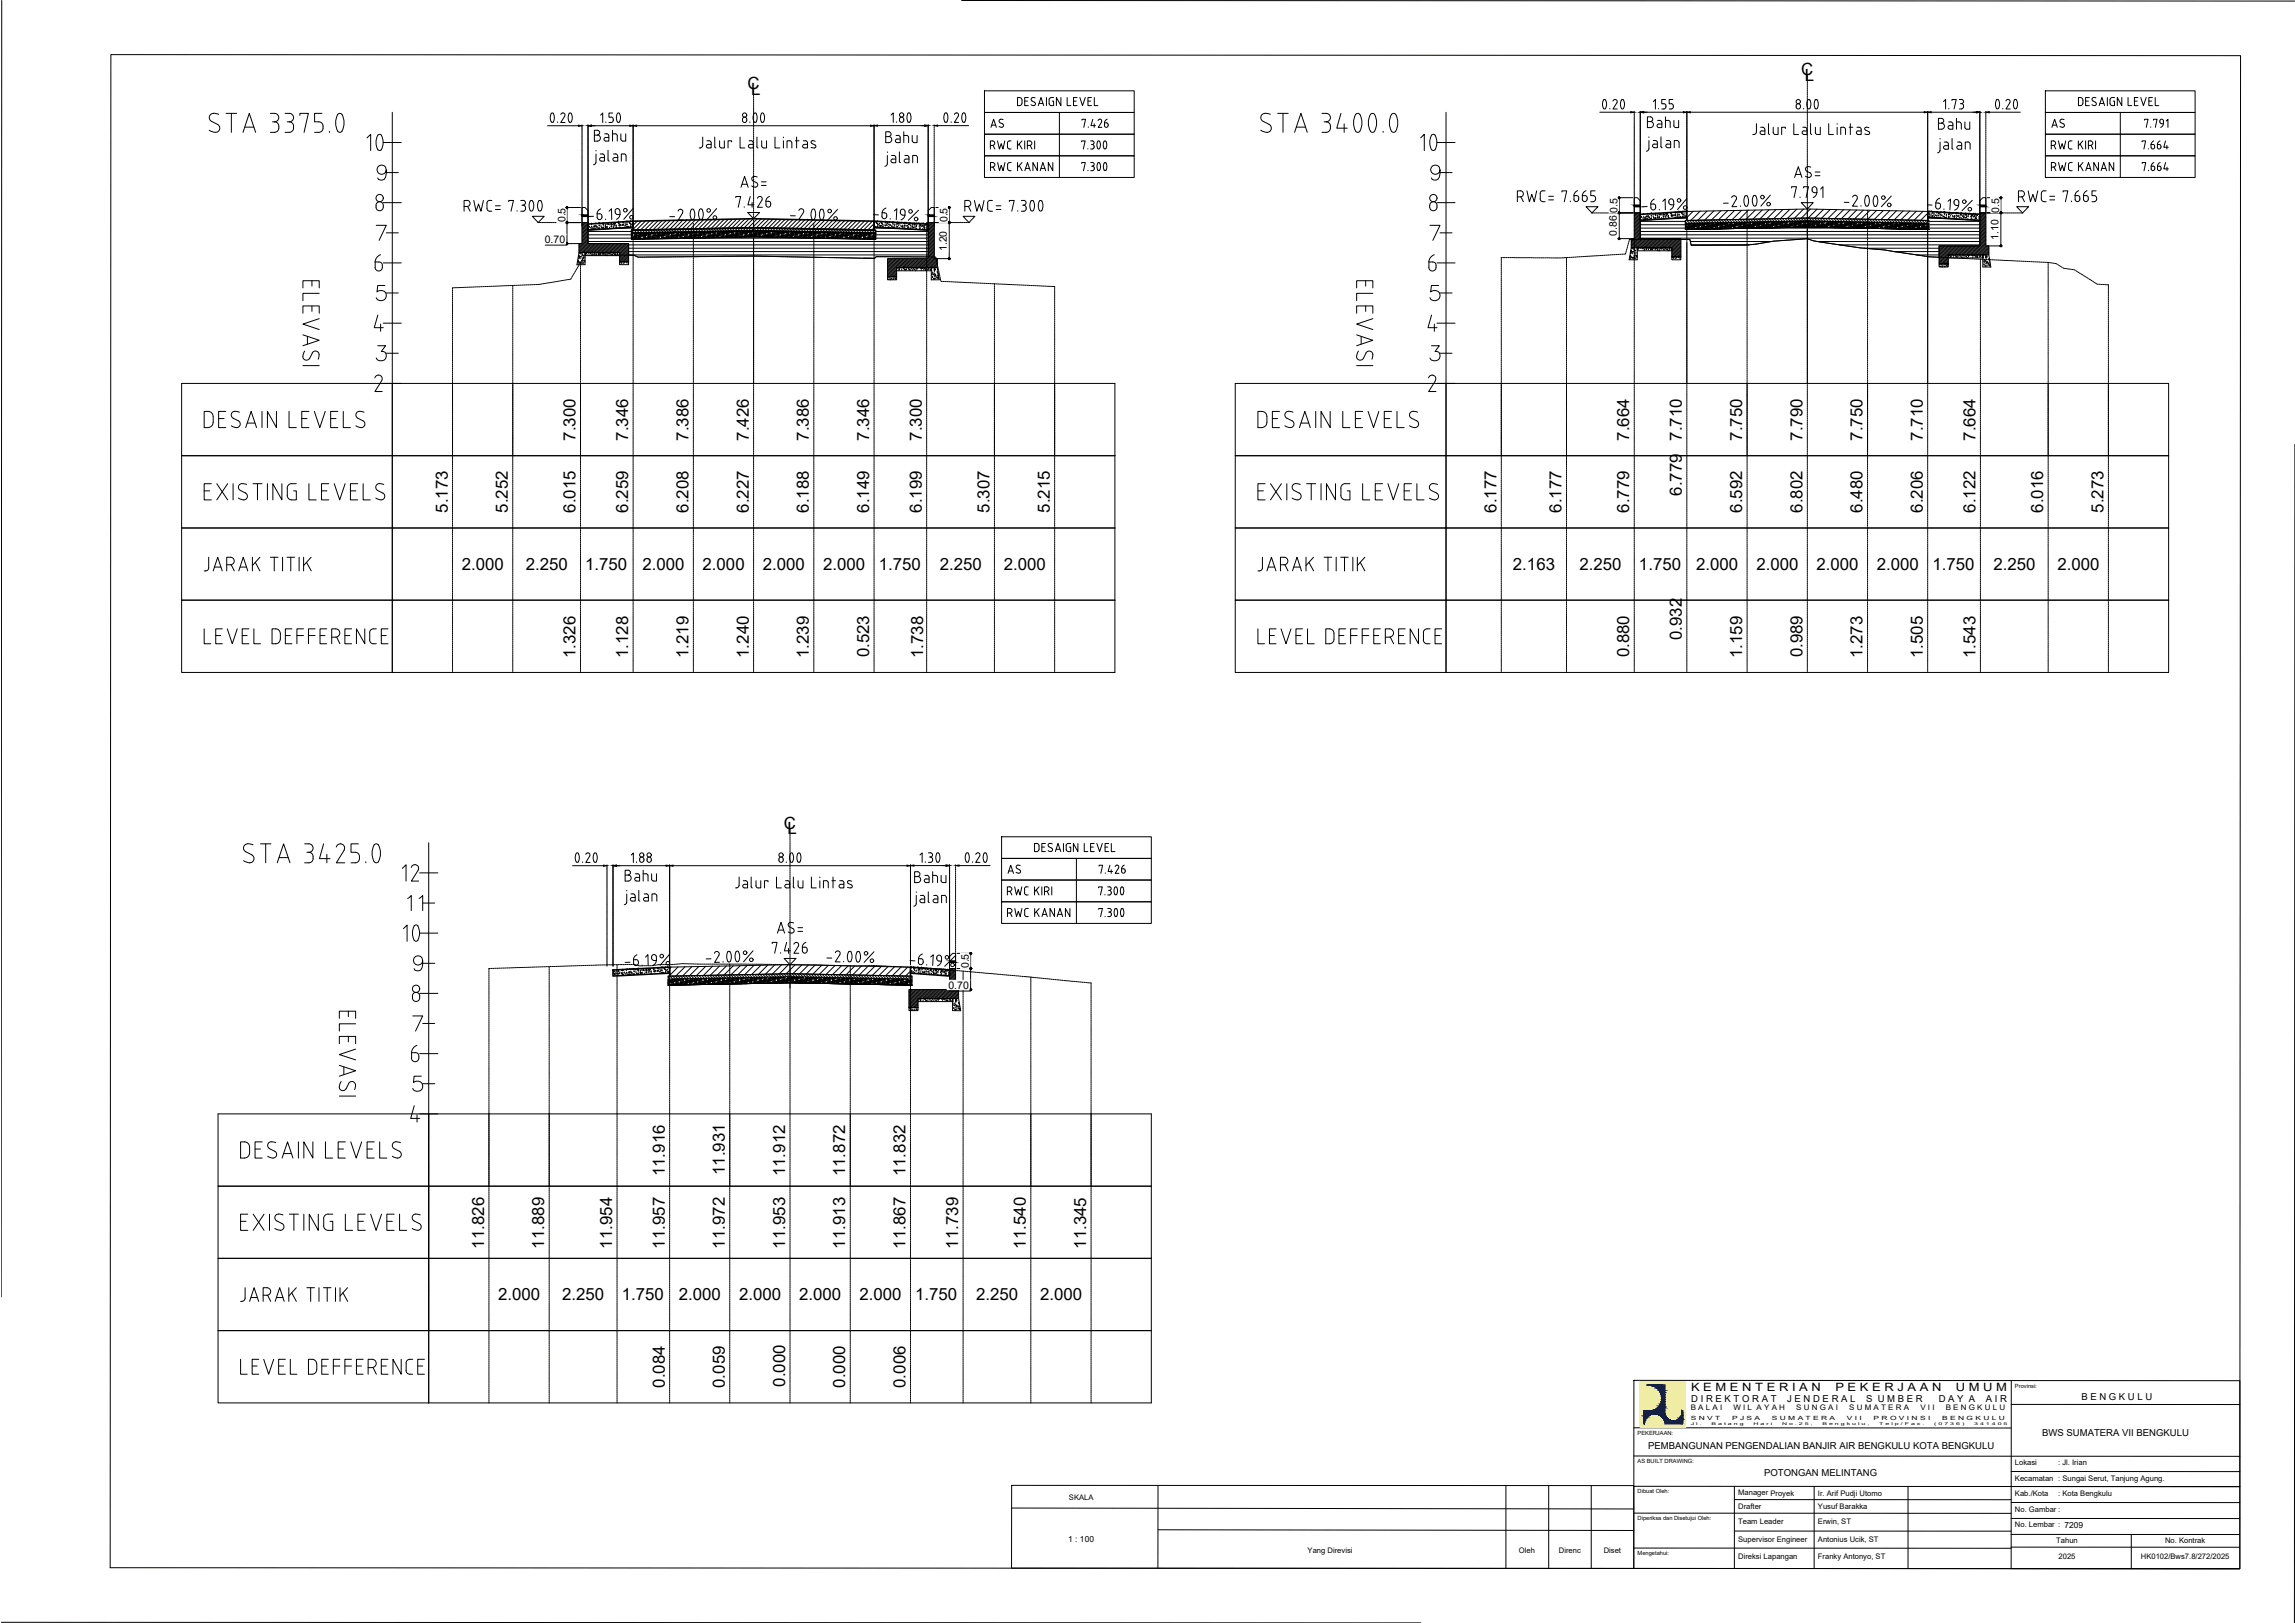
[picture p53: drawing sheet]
<svg xmlns="http://www.w3.org/2000/svg" width="420mm" height="297mm" viewBox="0 0 420 297" stroke-linecap="round" stroke-linejoin="round" font-family="sans-serif">
<defs><g id="words">
<g font-size="9.3">
<text x="63.9" y="30">10</text>
<text x="256.5" y="30">10</text>
<text x="70.2" y="174.6">10</text>
</g>
<g font-size="6.6">
<text x="290" y="21.9">0.20</text>
<text x="361.9" y="21.9">0.20</text>
<text x="97.4" y="24.3">0.20</text>
<text x="169.3" y="24.3">0.20</text>
<text x="102" y="159.8">0.20</text>
<text x="173.2" y="159.8">0.20</text>
<text x="72.7" y="162.6">12</text>
</g>
<g font-size="6.2">
<text x="180.6" y="25.4">AS</text>
<text x="374.6" y="25.4">AS</text>
<text x="183.8" y="161.9">AS</text>
<text x="78.7" y="167.9" transform="rotate(-90 78.7 167.9)">11</text>
<text x="74.4" y="195.4">6</text>
</g>
<g font-size="5.7">
<text x="36.3" y="118.9">LEVEL DEFFERENCE</text>
<text x="229.3" y="118.9">LEVEL DEFFERENCE</text>
<text x="43" y="252.6">LEVEL DEFFERENCE</text>
</g>
<g font-size="3.1">
<text x="136.9" y="16.2">C</text>
<text x="137.5" y="17.3">L</text>
<text x="329.8" y="13.7">C</text>
<text x="330.4" y="14.8">L</text>
<text x="105.4" y="80.6" transform="rotate(-90 105.4 80.6)">7.300</text>
<text x="115" y="80.6" transform="rotate(-90 115 80.6)">7.346</text>
<text x="126" y="80.6" transform="rotate(-90 126 80.6)">7.386</text>
<text x="137.1" y="80.6" transform="rotate(-90 137.1 80.6)">7.426</text>
<text x="148.1" y="80.6" transform="rotate(-90 148.1 80.6)">7.386</text>
<text x="159.1" y="80.6" transform="rotate(-90 159.1 80.6)">7.346</text>
<text x="168.7" y="80.6" transform="rotate(-90 168.7 80.6)">7.300</text>
<text x="298.3" y="80.6" transform="rotate(-90 298.3 80.6)">7.664</text>
<text x="307.9" y="80.6" transform="rotate(-90 307.9 80.6)">7.710</text>
<text x="318.9" y="80.6" transform="rotate(-90 318.9 80.6)">7.750</text>
<text x="330" y="80.6" transform="rotate(-90 330 80.6)">7.790</text>
<text x="341" y="80.6" transform="rotate(-90 341 80.6)">7.750</text>
<text x="352" y="80.6" transform="rotate(-90 352 80.6)">7.710</text>
<text x="361.7" y="80.6" transform="rotate(-90 361.7 80.6)">7.664</text>
<text x="82" y="93.9" transform="rotate(-90 82 93.9)">5.173</text>
<text x="93" y="93.8" transform="rotate(-90 93 93.8)">5.252</text>
<text x="105.4" y="93.9" transform="rotate(-90 105.4 93.9)">6.015</text>
<text x="115" y="93.9" transform="rotate(-90 115 93.9)">6.259</text>
<text x="126" y="93.9" transform="rotate(-90 126 93.9)">6.208</text>
<text x="137.1" y="93.9" transform="rotate(-90 137.1 93.9)">6.227</text>
<text x="148.1" y="93.9" transform="rotate(-90 148.1 93.9)">6.188</text>
<text x="159.1" y="93.9" transform="rotate(-90 159.1 93.9)">6.149</text>
<text x="168.7" y="93.9" transform="rotate(-90 168.7 93.9)">6.199</text>
<text x="181.2" y="93.9" transform="rotate(-90 181.2 93.9)">5.307</text>
<text x="192.2" y="93.9" transform="rotate(-90 192.2 93.9)">5.215</text>
<text x="274" y="93.9" transform="rotate(-90 274 93.9)">6.177</text>
<text x="285.9" y="93.9" transform="rotate(-90 285.9 93.9)">6.177</text>
<text x="298.3" y="93.9" transform="rotate(-90 298.3 93.9)">6.779</text>
<text x="307.9" y="90.7" transform="rotate(-90 307.9 90.7)">6.779</text>
<text x="318.9" y="93.8" transform="rotate(-90 318.9 93.8)">6.592</text>
<text x="330" y="93.8" transform="rotate(-90 330 93.8)">6.802</text>
<text x="341" y="93.8" transform="rotate(-90 341 93.8)">6.480</text>
<text x="352" y="93.8" transform="rotate(-90 352 93.8)">6.206</text>
<text x="361.7" y="93.8" transform="rotate(-90 361.7 93.8)">6.122</text>
<text x="374.1" y="93.8" transform="rotate(-90 374.1 93.8)">6.016</text>
<text x="385.1" y="93.9" transform="rotate(-90 385.1 93.9)">5.273</text>
<text x="84.5" y="104.3">2.000</text>
<text x="96.2" y="104.3">2.250</text>
<text x="107.1" y="104.3">1.750</text>
<text x="117.6" y="104.3">2.000</text>
<text x="128.6" y="104.3">2.000</text>
<text x="139.7" y="104.3">2.000</text>
<text x="150.7" y="104.3">2.000</text>
<text x="160.9" y="104.3">1.750</text>
<text x="172" y="104.3">2.250</text>
<text x="183.7" y="104.3">2.000</text>
<text x="277" y="104.3">2.163</text>
<text x="289.2" y="104.3">2.250</text>
<text x="300.1" y="104.3">1.750</text>
<text x="310.5" y="104.3">2.000</text>
<text x="321.5" y="104.3">2.000</text>
<text x="332.5" y="104.3">2.000</text>
<text x="343.6" y="104.3">2.000</text>
<text x="353.8" y="104.3">1.750</text>
<text x="364.9" y="104.3">2.250</text>
<text x="376.7" y="104.3">2.000</text>
<text x="307.9" y="117.1" transform="rotate(-90 307.9 117.1)">0.932</text>
<text x="105.4" y="120.4" transform="rotate(-90 105.4 120.4)">1.326</text>
<text x="115" y="120.4" transform="rotate(-90 115 120.4)">1.128</text>
<text x="126" y="120.4" transform="rotate(-90 126 120.4)">1.219</text>
<text x="137.1" y="120.4" transform="rotate(-90 137.1 120.4)">1.240</text>
<text x="148.1" y="120.4" transform="rotate(-90 148.1 120.4)">1.239</text>
<text x="159.1" y="120.3" transform="rotate(-90 159.1 120.3)">0.523</text>
<text x="169" y="120.4" transform="rotate(-90 169 120.4)">1.738</text>
<text x="298.3" y="120.3" transform="rotate(-90 298.3 120.3)">0.880</text>
<text x="318.9" y="120.4" transform="rotate(-90 318.9 120.4)">1.159</text>
<text x="330" y="120.3" transform="rotate(-90 330 120.3)">0.989</text>
<text x="341" y="120.4" transform="rotate(-90 341 120.4)">1.273</text>
<text x="352" y="120.4" transform="rotate(-90 352 120.4)">1.505</text>
<text x="361.7" y="120.4" transform="rotate(-90 361.7 120.4)">1.543</text>
<text x="143.5" y="151.6">C</text>
<text x="144.2" y="152.7">L</text>
<text x="121.7" y="215.3" transform="rotate(-90 121.7 215.3)">11.916</text>
<text x="132.7" y="215.1" transform="rotate(-90 132.7 215.1)">11.931</text>
<text x="143.7" y="215.3" transform="rotate(-90 143.7 215.3)">11.912</text>
<text x="154.7" y="215.3" transform="rotate(-90 154.7 215.3)">11.872</text>
<text x="165.8" y="215.3" transform="rotate(-90 165.8 215.3)">11.832</text>
<text x="88.6" y="228.5" transform="rotate(-90 88.6 228.5)">11.826</text>
<text x="99.6" y="228.5" transform="rotate(-90 99.6 228.5)">11.889</text>
<text x="112.1" y="228.5" transform="rotate(-90 112.1 228.5)">11.954</text>
<text x="121.7" y="228.5" transform="rotate(-90 121.7 228.5)">11.957</text>
<text x="132.7" y="228.5" transform="rotate(-90 132.7 228.5)">11.972</text>
<text x="143.7" y="228.5" transform="rotate(-90 143.7 228.5)">11.953</text>
<text x="154.7" y="228.5" transform="rotate(-90 154.7 228.5)">11.913</text>
<text x="165.8" y="228.5" transform="rotate(-90 165.8 228.5)">11.867</text>
<text x="175.4" y="228.5" transform="rotate(-90 175.4 228.5)">11.739</text>
<text x="187.8" y="228.5" transform="rotate(-90 187.8 228.5)">11.540</text>
<text x="198.8" y="228.5" transform="rotate(-90 198.8 228.5)">11.345</text>
<text x="91.2" y="237.9">2.000</text>
<text x="102.9" y="237.9">2.250</text>
<text x="113.8" y="237.9">1.750</text>
<text x="124.3" y="237.9">2.000</text>
<text x="135.3" y="237.9">2.000</text>
<text x="146.3" y="237.9">2.000</text>
<text x="157.4" y="237.9">2.000</text>
<text x="167.6" y="237.9">1.750</text>
<text x="178.7" y="237.9">2.250</text>
<text x="190.4" y="237.9">2.000</text>
<text x="121.7" y="254" transform="rotate(-90 121.7 254)">0.084</text>
<text x="132.7" y="254" transform="rotate(-90 132.7 254)">0.059</text>
<text x="143.7" y="253.8" transform="rotate(-90 143.7 253.8)">0.000</text>
<text x="154.7" y="254" transform="rotate(-90 154.7 254)">0.000</text>
<text x="165.8" y="254" transform="rotate(-90 165.8 254)">0.006</text>
</g>
<g font-size="2.1">
<text x="309.6" y="254.6">K E M E N T E R I A N</text>
<text x="336" y="254.6">P E K E R J A A N</text>
<text x="358.1" y="254.6">U M U M</text>
</g>
<g font-size="1.9">
<text x="103.5" y="40.7" transform="rotate(-90 103.5 40.7)">0.5</text>
<text x="173.5" y="40.7" transform="rotate(-90 173.5 40.7)">0.5</text>
<text x="296.1" y="38.9" transform="rotate(-90 296.1 38.9)">0.5</text>
<text x="366" y="38.9" transform="rotate(-90 366 38.9)">0.5</text>
<text x="99.7" y="44.4">0.70</text>
<text x="173.4" y="46" transform="rotate(-90 173.4 46)">1.20</text>
<text x="296" y="43.2" transform="rotate(-90 296 43.2)">0.86</text>
<text x="365.9" y="43.9" transform="rotate(-90 365.9 43.9)">1.10</text>
<text x="177.4" y="177.2" transform="rotate(-90 177.4 177.2)">0.5</text>
<text x="173.6" y="180.9">0.70</text>
</g>
<g font-size="1.7">
<text x="309.6" y="256.5">D I R E K T O R A T</text>
<text x="327.2" y="256.5">J E N D E R A L</text>
<text x="341.6" y="256.5">S U M B E R</text>
<text x="354.9" y="256.5">D A Y A</text>
<text x="363.6" y="256.5">A I R</text>
<text x="381" y="256.3">B E N G K U L U</text>
<text x="373.9" y="262.9">BWS SUMATERA VII BENGKULU</text>
<text x="301.8" y="265.2">PEMBANGUNAN PENGENDALIAN BANJIR AIR BENGKULU KOTA BENGKULU</text>
<text x="323" y="270.1">POTONGAN MELINTANG</text>
</g>
<text font-size="1.5" x="195.6" y="282.3">1 : 100</text>
<g font-size="1.4">
<text x="309.5" y="258.1">B A L A I</text>
<text x="317.3" y="258.1">W I L A Y A H</text>
<text x="328.8" y="258.1">S U N G A I</text>
<text x="338.5" y="258.1">S U M A T E R A</text>
<text x="351.6" y="258.1">V I I</text>
<text x="356.2" y="258.1">B E N G K U L U</text>
<text x="368.9" y="268.2">Lokasi</text>
<text x="376.8" y="268.2">: Jl. Irian</text>
<text x="195.7" y="274.6">SKALA</text>
<text x="318.2" y="273.7">Manager Proyek</text>
<text x="332.8" y="273.7">Ir. Arif Pudji Utomo</text>
<text x="368.9" y="271">Kecamatan : Sungai Serut, Tanjung Agung.</text>
<text x="368.9" y="273.7">Kab./Kota</text>
<text x="376.8" y="273.7">: Kota Bengkulu</text>
<text x="318.2" y="276.1">Drafter</text>
<text x="318.2" y="278.9">Team Leader</text>
<text x="332.8" y="276.1">Yusuf Barakka</text>
<text x="332.8" y="279">Erwin, ST</text>
<text x="368.9" y="276.6">No. Gambar :</text>
<text x="368.9" y="279.6">No. Lembar : 7209</text>
<text x="239.4" y="284.2">Yang Direvisi</text>
<text x="278.1" y="284.2">Oleh</text>
<text x="285.4" y="284.2">Direnc</text>
<text x="293.6" y="284.2">Diset</text>
<text x="318.2" y="282.2">Supervisor Engineer</text>
<text x="318.2" y="285.3">Direksi Lapangan</text>
<text x="332.8" y="282.2">Antonius Ucik, ST</text>
<text x="332.8" y="285.4">Franky Antonyo, ST</text>
<text x="376.4" y="282.4">Tahun</text>
<text x="376.9" y="285.4">2025</text>
<text x="391.9" y="285.4">HK0102/Bws7.8/272/2025</text>
<text x="396.4" y="282.4">No. Kontrak</text>
</g>
<g font-size="1">
<text x="368.9" y="253.9">Provinsi:</text>
<text x="299.8" y="262.6">PEKERJAAN:</text>
<text x="309.5" y="259.8">S N V T</text>
<text x="317.1" y="259.8">P J S A</text>
<text x="324.4" y="259.8">S U M A T E R A</text>
<text x="338.1" y="259.8">V I I</text>
<text x="343" y="259.8">P R O V I N S I</text>
<text x="355.6" y="259.8">B E N G K U L U</text>
<text x="299.8" y="267.8">AS BUILT DRAWING:</text>
<text x="299.8" y="273.3">Dibuat Oleh:</text>
<text x="299.8" y="278.2">Diperiksa dan Disetujui Oleh:</text>
<text x="299.8" y="284.6">Mengetahui:</text>
</g>
<g font-size=".7">
<text x="309.5" y="260.9">J l .</text>
<text x="313.3" y="260.9">B a t a n g</text>
<text x="321" y="260.9">H a r i</text>
<text x="326.2" y="260.9">N o . 2 5 ,</text>
<text x="333.6" y="260.9">B e n g k u l u ,</text>
<text x="344.1" y="260.9">T e l p / F a x .</text>
<text x="354.1" y="260.9">( 0 7 3 6 )</text>
<text x="361.4" y="260.9">3 4 1 4 0 5</text>
</g>
</g></defs>
<!-- layer: XSECT-LABEL -->
<g fill="none" stroke="#000" stroke-width=".18">
<path d="M187.1 18.3l-.2-.4h-.6v1.4M187.6 18.5h.5M188.3 17.9h-.7v1.4h.7M189.5 17.9l-.4-.1-.3 .3v.3l.6 .3a.37 .37 0 0 1 .1 .6 .37 .37 0 0 1-.6 0l-.2-.1M190.1 19.3l.5-1.4 .5 1.4M190.2 18.9h.7M191.6 17.9v1.4M192.1 18.9l.2 .4h.2M192.5 17.9l-.4 .2v.8M192.5 17.9h.4M192.6 18.5h.3v.8h-.4M194.2 17.9v1.4l-.8-1.4v1.4"/>
<path d="M195.4 17.9v1.4h.6M196.5 18.5h.5M197.2 17.9h-.7v1.4h.7M197.7 17.9l.5 1.4 .5-1.4M199.2 18.5h.5M199.8 17.9h-.6v1.4h.6M200.3 17.9v1.4h.7M380.9 17.9h.2l.2 .4M380.9 17.9h-.4v1.4M381.8 18.5h.5M382.5 17.9h-.7v1.4h.7M383.7 17.9l-.4-.1-.3 .3 .1 .3 .5 .3a.37 .37 0 0 1 .1 .6 .37 .37 0 0 1-.6 0l-.1-.1"/>
<path d="M384.3 19.3l.5-1.4 .5 1.4M384.5 18.9h.7M385.8 17.9v1.4M386.9 18.5h.2v.8h-.6l-.2-.4M387.1 17.9h-.4l-.4 .2v.8M388.5 17.9v1.4l-.9-1.4v1.4M389.6 17.9v1.4h.7M390.8 18.5h.5M391.4 17.9h-.6v1.4h.6M391.9 17.9l.5 1.4 .5-1.4M393.4 18.5h.5M394.1 17.9h-.7v1.4h.7"/>
<path d="M394.6 17.9v1.4h.6M85.5 36.7a.56 .56 0 0 1 .6 .5 .56 .56 0 0 1-.6 .6h-.5M85.5 36.7h-.5v2M85.6 37.8l.5 .9M86.7 36.7l.5 2 .4-1.4 .5 1.4 .4-2M89.7 36.7l-.5 .2v1.3l.2 .4 .6 .1M89.7 36.7h.3M90.7 38.3h.9M90.7 37.7h.9M93.1 36.9v-.2h.9l-.4 2M94.7 38.6v.1M95.3 38.7h.5"/>
<path d="M95.3 36.7h.5M95.5 37.6h.3M95.8 36.7a.43 .43 0 0 1 .4 .4 .43 .43 0 0 1-.4 .4M95.8 37.6a.56 .56 0 0 1 .4 .5 .56 .56 0 0 1-.4 .6M97.1 36.8a1.48 1.48 0 0 0 .2 1.8l.2-.1a1.85 1.85 0 0 0 0-1.7M97.1 36.8l.2-.1 .2 .1M98.6 36.8a1.48 1.48 0 0 0 .2 1.8l.3-.1a1.85 1.85 0 0 0 0-1.7M98.6 36.8l.2-.1 .3 .1M108.7 39.6h-.9M109.1 28.2v1.5l-.2 .4h-.2M109.1 27.5v.1M109.9 28.2h.4"/>
<path d="M110 38.2a1.01 1.01 0 0 0-.7 .9M110.2 39.6a.39 .39 0 0 0-.5-.5h-.4v.7M110.2 39.6a.46 .46 0 0 1-.3 .6 .46 .46 0 0 1-.6-.4M110.3 28.2l.3 .2 .1 1.1h-.6a.33 .33 0 0 1-.3-.3 .33 .33 0 0 1 .3-.4h.6M110.7 24.5h.6l.2 .4M110.9 25.2h.6M111.3 27.5v1.8l.2 .2M111.5 24.9v.9h-.6M111.5 38.7l.5-.5v2M112.1 24.5h.7l.2 .4M112.1 23.8v2M112.3 28.2h.4"/>
<path d="M112.6 38.6a.49 .49 0 0 0 .5 .7M112.7 28.2l.3 .2 .1 1.1h-.6a.33 .33 0 0 1-.3-.3 .33 .33 0 0 1 .3-.4h.6M113 24.9v.9M113.1 39.3h.4M113.5 38.6a.43 .43 0 0 0-.5-.4 .43 .43 0 0 0-.4 .4M113.5 39.2a.98 .98 0 0 1-.6 .9M113.5 38.6v.6M113.7 24.5v1.1l.4 .2h.5v-1.3M114.2 28.2l.4 .2v1.1M114.2 28.2h-.5v1.3M115.9 38.1l-1.7 2M122.6 39.7h.9"/>
<path d="M124.1 38.6a.44 .44 0 0 1 .6-.3 .44 .44 0 0 1 .2 .7M125 39l-.8 1.3h.9M127 38.4a1.51 1.51 0 0 1-.2 1.8h-.1a1.4 1.4 0 0 1 .1-1.9l.2 .1M128 27.1h.2M128.6 26.6v.2l-.4 .3M128.7 25.1v1.5M129.4 25.8h.6l.2 .3v1h-.6M129.6 26.4a.33 .33 0 0 0-.3 .4 .33 .33 0 0 0 .3 .3M129.6 26.4h.6M130.9 25.1v1.8l.2 .2M131.2 38.2l-1.7 2M131.7 25.8l.1 1.1 .3 .2"/>
<path d="M132.6 25.8v1.3h-.5M133.9 26v-.2h-.6v1.3M134.7 36.2v-.2h.9l-.5 1.9M135.5 25.1v2h.9M135.7 34.3l.6-2 .7 2M135.8 33.7h1M136.2 37.8v.1M137.1 25.8h.4M137.4 36l-.5 1.5h1.1M137.5 25.7l.3 .2 .1 1.2h-.5a.33 .33 0 0 1-.4-.3 .33 .33 0 0 1 .3-.4h.6M137.6 34l.7 .3M137.7 37.1v.8"/>
<path d="M137.9 33.1l.6 .3a.43 .43 0 0 1 .2 .5 .43 .43 0 0 1-.4 .4M138.1 32.3a.43 .43 0 0 0-.5 .3 .43 .43 0 0 0 .3 .5M138.1 32.3l.5 .1M138.6 26.9l.2 .2M138.6 25.1v1.8M138.7 36.3a.44 .44 0 0 1 .6-.3 .44 .44 0 0 1 .2 .6l-.8 1.3h.9M139.4 33.9h.9M139.4 33.3h.9M139.4 25.8l.1 1.1 .3 .2M140.3 25.8v1.3h-.5M140.7 36.8h-.5v.7a.48 .48 0 0 0 .7 .3 .48 .48 0 0 0 .2-.7l-.4-.3M140.9 35.9a1.01 1.01 0 0 0-.7 .9"/>
<path d="M141.9 25.1v2h.9M143.4 25.1v.1M143.4 25.8v1.3M144.6 25.7l.3 .2 .1 1.2M144.6 25.8h-.5v1.3M144.7 39.5h.9M145.6 25.8h.7M145.8 25.1v2M146.7 38.2l-.4 .3M146.7 38.2l.3 .1 .1 .4-.9 1.5h.9M147.1 25.8h.3M147.4 25.7l.4 .2v1.2h-.5a.33 .33 0 0 1-.4-.3 .33 .33 0 0 1 .4-.4h.5"/>
<path d="M148.5 27l.6 .1M148.6 26.3l.7 .4 .1 .2-.3 .2M149.2 25.9l-.6-.1-.1 .3 .1 .1M150.2 38.4a1.51 1.51 0 0 0 .2 1.8 1.32 1.32 0 0 0 .1-1.9l-.2 .1M153.3 38.3l-1.8 2M159.9 39.3h.9M161.5 38.9l.4 .1a.5 .5 0 0 1 .4 .7 .5 .5 0 0 1-.8 .1zM162.2 24.1h.5a.43 .43 0 0 1 .4 .5 .43 .43 0 0 1-.4 .4 .56 .56 0 0 1 .6 .5 .56 .56 0 0 1-.6 .6h-.5zM162.2 25h.5M162.2 38.1a1.01 1.01 0 0 0-.7 .8M162.5 28.5l-.1 1.5-.2 .4h-.2M162.5 27.8v.1"/>
<path d="M163.2 28.5h.4M163.6 28.4l.3 .2 .1 1.2h-.6M163.7 38.6l.5-.4-.1 2M164 29.1h-.6a.33 .33 0 0 0-.3 .3 .33 .33 0 0 0 .3 .4M164 24.8h.4M164.4 24.8l.4 .2v1.1h-.5a.33 .33 0 0 1-.4-.3 .33 .33 0 0 1 .3-.4h.6M164.6 29.5l.3 .3M164.7 27.8v1.8M164.8 38.7a.43 .43 0 0 1 .5-.4 .43 .43 0 0 1 .4 .4M164.8 38.7a.48 .48 0 0 0 .4 .7h.5M165.5 24.8h.5M165.5 24.1v2"/>
<path d="M165.7 28.5h.3M165.7 38.7a1.27 1.27 0 0 1-.8 1.5M166 24.8l.3 .2v1.1M166 28.4l.4 .2v1.2h-.5M166.4 29.1h-.5a.33 .33 0 0 0-.4 .3 .33 .33 0 0 0 .4 .4M167 24.8l.1 1.1 .3 .2M167.6 28.4l.3 .2 .1 1.2M167.6 28.5h-.5v1.3M168.2 38.5l-1.9 1.8M177.2 36.7a.56 .56 0 0 1 .5 .5 .56 .56 0 0 1-.5 .6h-.6M177.2 36.7h-.6v2M177.3 37.8l.4 .9"/>
<path d="M178.4 36.7l.4 2 .5-1.4 .4 1.4 .4-2M180.8 38.2l.3 .4 .2 .1M180.8 37.2v1M181.3 36.7h-.2l-.3 .5M181.3 38.7h.4M181.3 36.7h.4M181.3 30.6h.4a.41 .41 0 0 0 .4-.4 .41 .41 0 0 0-.4-.5h-.4v1.5M181.8 30.6l.4 .6M182.4 38.3h.8M182.4 37.7h.8M182.6 29.7l.4 1.5 .3-.9 .3 .9 .4-1.5M184.8 36.9v-.2h.9l-.5 2"/>
<path d="M184.8 31.2h.3M185.1 29.7l-.4 .1-.2 .3v.9l.3 .2M186.3 29.7v1.5M186.3 38.6v.1M186.6 30.3l.5 .9M187 36.7h.4M187.1 29.7l-.8 1M187.2 37.6a.49 .49 0 0 1 .7 .4M187.4 36.7a.43 .43 0 0 1 .5 .4 .43 .43 0 0 1-.5 .4M187.6 31.2l.5-1.5 .5 1.5M187.8 30.8h.7M187.9 38.2l-.3 .4-.6 .1"/>
<path d="M187.9 38v.2M188.1 26.6h.4a.41 .41 0 0 0 .4-.4 .41 .41 0 0 0-.4-.4h-.4v1.5M188.6 26.6l.3 .7M188.8 36.8a1.48 1.48 0 0 0 .2 1.8l.2-.1a1.85 1.85 0 0 0 0-1.7M188.8 36.8l.2-.1 .2 .1M189.4 25.8v1.5M189.9 29.7v1.5l-.8-1.5v1.5M190.3 36.8a1.48 1.48 0 0 0 .2 1.8l.2-.1a1.85 1.85 0 0 0 0-1.7M190.3 36.8l.2-.1 .2 .1M190.4 31.2l.5-1.5 .5 1.5M190.6 30.8h.7M192.7 29.7v1.5l-.8-1.5v1.5"/>
<path d="M198 26v-.2h.7l-.4 1.5M198 29.9v-.2h.7l-.3 1.5M198.1 22v-.2h.6l-.3 1.5M199.2 27.2v.1M199.2 31.2h.1M199.2 23.2v.1M199.7 25.8h.3a.33 .33 0 0 1 .3 .3 .33 .33 0 0 1-.3 .3M199.7 29.7h.3a.33 .33 0 0 1 .3 .4 .33 .33 0 0 1-.3 .3l.3 .3M199.7 31.2h.3M199.8 26.4h.2M199.9 30.4h.1M200 26.4l.3 .4"/>
<path d="M200.1 21.8l-.4 1.2h.9M200.3 26.9l-.2 .3-.4 .1M200.3 22.7v.6M200.3 26.8v.2M200.3 30.7v.4l-.3 .1M201 25.9l.1-.1a1 1 0 0 1 0 1.5l-.1-.1a1.39 1.39 0 0 1 0-1.3zM201 22.1l.1-.2a.33 .33 0 0 1 .5 0 .33 .33 0 0 1 0 .4M201.1 29.8l.1-.1a1 1 0 0 1 0 1.5h-.2a1.3 1.3 0 0 1 .1-1.4zM201.7 22.3l-.6 1h.6M202.1 25.9a1.39 1.39 0 0 0 0 1.3M202.1 25.9l.2-.1a1 1 0 0 1 0 1.5l-.2-.1M202.2 22.5v.5a.33 .33 0 0 0 .3 .3 .33 .33 0 0 0 .4-.3"/>
<path d="M202.2 22.5h.5l.2 .3M202.2 29.8l.1-.1a1 1 0 0 1 0 1.5h-.1a1.3 1.3 0 0 1 0-1.4zM202.7 21.8l-.4 .4-.1 .3M202.9 22.8v.2M277.8 36h.5a.55 .55 0 0 0 .6-.5 .55 .55 0 0 0-.6-.6h-.5v2M278.4 36l.5 .9M279.5 34.9l.5 2 .4-1.3 .5 1.3 .4-2M282 36.4l.2 .4 .3 .1M282.5 34.9l-.5 .3v1.2M282.5 36.9h.4M282.5 34.9h.4M283.5 36.6h.9"/>
<path d="M283.5 35.9h.9M285.9 35.1v-.2h.9l-.4 2M287.5 36.8v.1M288.2 35.8h.4a.53 .53 0 0 1 .4 .6 .53 .53 0 0 1-.6 .4l-.3-.3zM288.8 34.9a1.01 1.01 0 0 0-.7 .9M289.7 35.8v.7a.43 .43 0 0 0 .4 .4 .43 .43 0 0 0 .5-.4M289.7 35.8h.4a.47 .47 0 0 1 .5 .7M290.4 34.9a1.01 1.01 0 0 0-.7 .9M291.2 36.9h.5M292 34.9h-.8v.9l.7 .1 .2 .3M292.1 36.5l-.2 .3-.2 .1M292.1 36.2v.3"/>
<path d="M301.6 37.8h-.9M301.9 27.2l-.3 .4-.2 .1M301.9 25v.2M301.9 25.7v1.5M302.2 37.3h.5a.39 .39 0 0 1 .4 .5M302.2 37.3v.7M302.7 25.7l.5 .1 .2 .3v.9h-.5M302.9 36.4a1.01 1.01 0 0 0-.7 .9M303.1 37.8a.46 .46 0 0 1-.3 .6 .46 .46 0 0 1-.6-.4M303.4 26.4h-.5a.33 .33 0 0 0-.4 .3 .33 .33 0 0 0 .4 .3M303.5 22h.3M303.8 38.3v.1"/>
<path d="M303.8 22l.2 .1 .2 .3M304.1 25v1.8l.2 .2M304.2 22.4v1h-.5a.33 .33 0 0 1-.3-.4 .33 .33 0 0 1 .3-.3h.5M304.4 36.9l.4-.5 .1 2M304.9 22h.5M304.9 21.4v2M305.1 25.7l.6 .1 .2 .3v.9h-.6M305.3 26.4a.33 .33 0 0 0-.3 .3 .33 .33 0 0 0 .3 .3M305.3 26.4h.6M305.4 22l.3 .2 .1 1.2M305.5 37l.2 .4 .7 .1M306.4 36.8a.45 .45 0 0 0-.6-.4 .45 .45 0 0 0-.3 .7"/>
<path d="M306.4 36.8a1.29 1.29 0 0 1-.6 1.6M306.5 22v1M307 25.7l.3 .2 .1 1.1M307 25.7h-.5v1.3M307.3 22v1.4l-.7-.1-.2-.3M308.8 36.3l-1.7 2.1M316.4 37.2h-.9M317.5 35.8l-.5 .4M317.5 35.8l.3 .1 .1 .5-.8 1.4h.9M318.6 37.7v.1M319.5 35.9a1.5 1.5 0 0 0 .2 1.9 1.35 1.35 0 0 0 0-2l-.2 .1M321 35.9a1.85 1.85 0 0 0 0 1.7"/>
<path d="M321.4 35.9l-.2-.1-.2 .1M321.4 35.9a1.51 1.51 0 0 1-.1 1.8l-.3-.1M321.5 24.2a.52 .52 0 0 1-.6 .4M321.6 22.6v1.6M322.3 23.3h.6l.2 .4M322.5 23.9a.33 .33 0 0 0-.3 .4 .33 .33 0 0 0 .3 .3M322.6 24h.5M323.1 23.7v.9h-.5M323.7 24.4l.3 .2M323.8 22.6v1.8M324.1 35.7l-1.7 2M324.6 24.2l.2 .4h.2"/>
<path d="M324.6 23.3v.9M325.5 23.3v1.3h-.5M326.9 23.5v-.2h-.7v1.3M328 34.4v-.2h.9l-.5 2M328.4 22.6v2h.9M328.5 32.5l.7-2 .7 2M328.8 31.9h.9M329.5 36.1v.1M330.1 23.3h.3M330.2 34.4v-.2h.9l-.5 2M330.3 24h.5M330.4 23.3h.2l.2 .4"/>
<path d="M330.5 32.3l.7 .2M330.8 23.7v.9h-.5a.34 .34 0 0 1-.4-.3 .34 .34 0 0 1 .4-.4M331 30.5l.5 .1M331 30.5a.43 .43 0 0 0-.4 .3 .43 .43 0 0 0 .2 .5l.6 .4M331.4 31.6a.43 .43 0 0 1 .2 .5 .43 .43 0 0 1-.4 .4M331.5 22.6v1.8l.2 .2M331.7 34.6a.43 .43 0 0 1 .5-.4 .43 .43 0 0 1 .4 .4M331.7 34.8l.3 .4h.2M331.8 34.6v.2M332.2 35.3h.4M332.3 32.2h.9M332.3 31.5h.9"/>
<path d="M332.4 23.3v.9M332.6 35.2a.98 .98 0 0 1-.7 .9M332.6 34.6v.6M333.2 23.3v1.3h-.7l-.2-.4M333.3 34.6l.4-.4v2M334.8 22.6v2h.9M336.3 22.6v.1M336.3 23.3v1.3M337.5 23.3h.2l.2 .4M337.5 23.3h-.5v1.3M337.6 37h.9M337.9 23.7v.9"/>
<path d="M338.5 23.3h.7M338.8 22.6v2M339.2 36.1a.44 .44 0 0 1 .6-.3 .44 .44 0 0 1 .2 .6M340 23.3h.5l.2 .4M340 36.4l-.8 1.3h.8M340.2 24h.5M340.7 37.6v.1M340.7 23.7v.9h-.5a.34 .34 0 0 1-.3-.3 .34 .34 0 0 1 .3-.4M341.6 37.6l.2 .1 .2-.1M341.6 37.7a1.5 1.5 0 0 1 .2-1.9l.2 .1a1.9 1.9 0 0 1 0 1.8M341.7 23.3l-.3 .2v.2l.7 .4 .2 .3a.58 .58 0 0 1-.9 .1M341.7 23.3l.5 .1"/>
<path d="M343.2 35.9l.2-.1a1.33 1.33 0 0 1-.1 2 1.38 1.38 0 0 1-.1-1.9zM346.2 35.9l-1.8 1.9M352.8 37.5h.9M354.4 37.1l.4 .1a.53 .53 0 0 1 .4 .6 .53 .53 0 0 1-.6 .4l-.2-.4zM354.9 21.7h.5a.43 .43 0 0 1 .5 .4 .43 .43 0 0 1-.5 .4 .56 .56 0 0 1 .6 .6 .56 .56 0 0 1-.6 .6h-.5zM354.9 22.5h.5M355.1 36.3a1.01 1.01 0 0 0-.7 .8M355.2 26v1.5l-.3 .4-.2 .1M355.2 25.3v.1M355.9 38.2v.1M355.9 26h.6l.2 .4v.9h-.5a.33 .33 0 0 1-.4-.3 .33 .33 0 0 1 .3-.3h.6M356.6 36.8l.5-.4-.1 2"/>
<path d="M356.7 22.3l.6 .1 .2 .3v1h-.5M357 23a.33 .33 0 0 0-.4 .3 .33 .33 0 0 0 .4 .3M357 23h.5M357.4 25.3v1.8l.2 .2M358.2 22.3h.5M358.2 21.7v2M358.4 26h.5l.2 .4v.9h-.5M358.6 37.6a.98 .98 0 0 1-.8 .9M358.6 26.7a.33 .33 0 0 0-.4 .3 .33 .33 0 0 0 .4 .3M358.6 26.7h.5M358.6 37a.48 .48 0 0 0-.7-.4 .48 .48 0 0 0-.1 .7l.1 .2 .7 .1M358.6 37v.6"/>
<path d="M358.7 22.3l.3 .2 .1 1.2M359.8 27.3v-1.3h.7l.1 .2 .1 1.1M361.1 36.7l-1.9 1.9M369.5 36h.6a.55 .55 0 0 0 .5-.5 .55 .55 0 0 0-.5-.6h-.6v2M370.2 36l.4 .9M371.3 34.9l.4 2 .5-1.3 .4 1.3 .5-2M373.7 36.4l.3 .4 .2 .1M374.2 36.9h.4M374.6 34.9l-.6 .1-.2 .2-.1 1.2M375.3 36.6h.9M375.3 35.9h.9M375.6 30.6h.4a.41 .41 0 0 0 .4-.4 .41 .41 0 0 0-.4-.5h-.4v1.5"/>
<path d="M376 30.6l.4 .6M376.9 29.7l.3 1.5 .3-.9 .4 .9 .3-1.5M377.7 35.1v-.2h.9l-.5 2M379.1 31.2h.3M379.2 36.8v.1M379.4 29.7l-.5 .1-.2 .3v.9l.4 .2M379.9 35.8h.4a.53 .53 0 0 1 .5 .6 .53 .53 0 0 1-.7 .4l-.2-.3zM380.5 29.7v1.5M380.5 34.9a1.01 1.01 0 0 0-.6 .9M380.8 30.3l.6 .9M381.3 29.7l-.8 1M381.4 35.8v.7a.49 .49 0 0 0 .7 .3 .49 .49 0 0 0 .2-.7l-.4-.3"/>
<path d="M381.4 35.8h.5M381.8 31.2l.6-1.5 .4 1.5M382 30.8h.7M382.1 34.9a1.01 1.01 0 0 0-.7 .9M382.3 26.6h.4a.41 .41 0 0 0 .4-.4 .41 .41 0 0 0-.4-.4h-.4v1.5M382.8 26.6l.4 .7M383 36.9h.4M383.6 25.8v1.5M383.8 34.9h-.8v.9l.6 .1 .2 .3M383.8 36.5l-.2 .3-.2 .1M383.9 36.2v.3M384.2 29.7v1.5l-.9-1.5v1.5"/>
<path d="M384.7 31.2l.4-1.5 .6 1.5M384.8 30.8h.7M387 29.7v1.5l-.9-1.5v1.5M392.2 26v-.2h.6l-.3 1.5M392.2 29.9v-.2h.6l-.3 1.5M392.6 22v-.2h.7l-.4 1.5M393.3 27.2v.1M393.3 31.2h.1M393.7 23.2v.1M393.8 26.4v.5a.38 .38 0 0 0 .5 .3 .38 .38 0 0 0 .2-.4 .38 .38 0 0 0-.4-.4M393.8 26.4h.3M394.2 30.4l.2 .1 .1 .2"/>
<path d="M394.2 30.4h-.4v.5a.34 .34 0 0 0 .5 .3 .34 .34 0 0 0 .2-.5M394.3 22v-.2h.6l-.3 1.5M394.3 25.8l-.2 .1-.3 .6M394.3 29.7l-.2 .2-.3 .5M395.3 26.4l.2 .1 .1 .3M395.3 26.4h-.3v.6M395.3 30.4l.2 .1 .1 .2M395.3 30.4h-.3v.5a.35 .35 0 0 0 .4 .3 .35 .35 0 0 0 .2-.5M395.4 22.3a.35 .35 0 0 1 .2-.5 .35 .35 0 0 1 .5 .3 .94 .94 0 0 1-.5 1.2M395.4 22.3l.2 .3 .5 .1M395.4 25.8l-.2 .1-.2 .6M395.5 29.7l-.3 .2-.2 .5"/>
<path d="M395.6 26.8v.1a.33 .33 0 0 1-.3 .4 .33 .33 0 0 1-.4-.4M396.5 25.8l-.4 1.2h.9M396.5 29.7l-.4 1.2h.9M396.6 22.1l.3-.3v1.5M396.7 26.6v.7M396.7 30.6v.6M110.9 40.1v.1M125.7 40.2v.1M128.6 40.1a1.76 1.76 0 0 0-.2-1.9l-.3 .1a1.85 1.85 0 0 0 0 1.8M128.6 40.1l-.3 .1-.2-.1M147.8 40.1v.1M148.7 40.1a1.66 1.66 0 0 1 .1-1.8l.3 .1a1.85 1.85 0 0 1 0 1.7"/>
<path d="M148.7 40.1l.2 .1 .2-.1M163 40v.1M115 159.3a.43 .43 0 0 1 .4 .4 .43 .43 0 0 1-.4 .4 .56 .56 0 0 1 .5 .6 .56 .56 0 0 1-.5 .6M116.3 159.9l.6 .1 .2 .3v1h-.6a.34 .34 0 0 1-.3-.4 .34 .34 0 0 1 .3-.3h.6M117.8 159.9h.4l.4 .2v1.2M117.8 159.3v2M119.3 159.9v1.1l.4 .2 .5 .1v-1.4M168 159.5a.43 .43 0 0 1 .4 .5 .43 .43 0 0 1-.4 .4 .56 .56 0 0 1 .6 .6 .56 .56 0 0 1-.6 .5M168 159.5h-.6v2h.6M170.8 159.5v2M189.8 154.4h.2l.2 .4M189.8 154.4h-.4v1.5"/>
<path d="M190.2 154.8v.6M190.7 155h.5M191.4 154.4h-.7v1.5h.7M192.2 154.4l-.3 .1v.3l.6 .4M192.2 154.4h.4M192.5 155.2a.37 .37 0 0 1 .1 .6 .37 .37 0 0 1-.6 0l-.1-.1M193.2 155.9l.5-1.5 .5 1.5M193.4 155.4h.7M194.7 154.4v1.5M195.2 155.4v.2l.4 .2M195.2 154.8v.6M195.6 154.4l-.4 .2v.2"/>
<path d="M195.6 154.4h.4M195.8 155h.2v.9h-.4M197.3 154.4v1.5l-.8-1.5v1.5M198.5 154.4v1.5h.7M199.7 155h.5M200.3 154.4h-.6v1.5h.6M200.8 154.4l.5 1.5 .5-1.5M201.2 158.5v-.1h.7l-.4 1.4M202.3 155h.5M202.4 159.8h.1M203 154.4h-.7v1.5h.7M203.2 158.4l-.3 1.1h.8"/>
<path d="M203.4 159.2v.6M203.5 154.4v1.5h.6M204.2 158.6v-.1a.33 .33 0 0 1 .5-.1 .33 .33 0 0 1 .1 .4M204.8 158.8l-.6 1h.7M205.3 159h.4a.37 .37 0 0 1 .3 .5 .37 .37 0 0 1-.6 .2zM205.8 158.3l-.4 .4-.1 .3M114.7 163.6v1.5l-.2 .4-.2 .1M114.7 162.9v.2M115.3 176.1h-.9M115.5 163.6h.4M115.9 163.6l.3 .2 .1 .2M116.3 164v.9h-.6a.33 .33 0 0 1-.3-.3 .33 .33 0 0 1 .3-.3h.6"/>
<path d="M116.4 175.6a.39 .39 0 0 1 .5 .5M116.4 175.6h-.4v.7M116.6 174.7a1.01 1.01 0 0 0-.6 .9M116.9 176.3a.43 .43 0 0 1-.5 .4 .43 .43 0 0 1-.4-.4M116.9 176.1v.2M116.9 164.7l.2 .2M116.9 162.9v1.8M117.5 176.6v.1M117.9 163.6h.4M118.2 175.2l.4-.5 .1 2M118.3 163.6l.3 .2 .1 1.1h-.5a.33 .33 0 0 1-.4-.3 .33 .33 0 0 1 .3-.3h.6M119.3 175.3l.1 .3 .3 .2"/>
<path d="M119.7 175.8h.5M119.9 163.6l.3 .2v1.1M119.9 163.6h-.5v1.3M120.2 175.7a.98 .98 0 0 1-.7 1M120.2 175.1a.46 .46 0 0 0-.6-.4 .46 .46 0 0 0-.3 .7M120.2 175.1v.6M122.6 174.7l-1.7 2M130.2 175.5h-.9M131.2 174.1l.3 .1 .2 .5-.9 1.4h.9M131.2 174.1l-.4 .4M132.4 176v.1M133.7 176l-.2 .1-.2-.1"/>
<path d="M133.7 176a1.46 1.46 0 0 0-.3-1.9l-.2 .1a1.85 1.85 0 0 0 .1 1.8M134.7 162.5h.2M134.8 174.2a1.66 1.66 0 0 0 .1 1.8l.3-.1M135.2 174.2a1.85 1.85 0 0 1 0 1.7M135.2 174.2l-.2-.1-.2 .1M135.3 162l-.2 .4-.2 .1M135.3 160.5v1.6M136.1 161.2h.4M136.5 161.2l.3 .2 .1 1.1h-.6a.33 .33 0 0 1-.3-.3 .33 .33 0 0 1 .3-.4h.6M137.5 160.5v1.8l.2 .2M137.9 174l-1.8 2M138.4 161.2v1.1l.4 .2h.5v-1.3"/>
<path d="M140.6 161.4v-.2h-.6v1.3M141.4 172.7v-.2h.9l-.5 2M142.2 160.5v2h.8M142.3 170.8l.7-2 .6 2M142.5 170.2h.9M142.9 174.4v.1M143.8 161.2h.4M144 161.8a.33 .33 0 0 0-.3 .4 .33 .33 0 0 0 .3 .3M144 172.5l-.4 1.5h1.1M144 161.8h.6M144.2 161.2l.3 .2 .1 1.1h-.6M144.4 173.6v.9"/>
<path d="M145.2 160.5v1.8l.2 .2M145.3 168.9a.55 .55 0 0 0-.7-.1 .55 .55 0 0 0-.2 .7l.8 .5a.49 .49 0 0 1 0 .7 .49 .49 0 0 1-.7 0l-.2-.1M145.3 172.8a.44 .44 0 0 1 .6-.3 .44 .44 0 0 1 .3 .6M146.1 170.5h.8M146.1 169.8h.8M146.1 161.2l.1 1.1 .3 .2h.5v-1.3M146.2 173.2l-.8 1.3h.8M147.3 173.3a.39 .39 0 0 1 .5 .5M147.3 173.4h-.4v.6a.43 .43 0 0 0 .4 .4 .43 .43 0 0 0 .5-.4M147.5 172.5a1.01 1.01 0 0 0-.6 .9M147.8 173.8v.2M148.5 160.5v2h.9"/>
<path d="M150.1 160.5v.1M150.1 161.2v1.3M151.2 161.2l.4 .2v1.1M151.3 161.2h-.6v1.3M151.4 175.3l.9 .1M152.3 161.2h.7M152.5 160.5v2M152.9 174.4a.45 .45 0 0 1 .6-.3 .45 .45 0 0 1 .2 .6M153.7 161.2h.4M153.8 174.7l-.9 1.3 .9 .1M153.9 161.8a.33 .33 0 0 0-.3 .4 .33 .33 0 0 0 .3 .3M153.9 161.8h.6"/>
<path d="M154.1 161.2l.3 .2 .1 1.1h-.6M154.5 175.9v.2M155.2 162.4l.6 .1M155.4 174.2l.2-.1a1.32 1.32 0 0 1 0 2l-.3-.1a1.85 1.85 0 0 1 .1-1.8zM155.9 161.3l-.5-.1-.2 .2 .1 .3 .7 .4v.2l-.2 .2M156.9 174.2a1.85 1.85 0 0 0 0 1.8M156.9 174.2l.2-.1a1.33 1.33 0 0 1 0 2l-.2-.1M160 174.2l-1.8 1.9M166.6 175.8l.9 .1M167.4 160.4h.6M167.7 163.9v1.5l-.2 .4h-.2M167.7 163.2v.1"/>
<path d="M168.5 163.9h.4M168.9 174.6a1.01 1.01 0 0 0-.7 .8M168.9 163.9l.3 .2 .1 1.1h-.6M169 176.2a.43 .43 0 0 1-.5 .4 .43 .43 0 0 1-.4-.5l.1-.6h.4a.45 .45 0 0 1 .4 .7M169.3 164.5h-.6a.33 .33 0 0 0-.3 .4 .33 .33 0 0 0 .3 .3M169.3 160.2h.4M169.5 160.9h.6M169.7 176.5v.1M169.7 160.2l.3 .2 .1 1.1h-.6a.34 .34 0 0 1-.3-.3 .34 .34 0 0 1 .3-.3M169.9 165l.2 .2M169.9 163.2v1.8M170.4 175.1l.5-.4-.1 2"/>
<path d="M170.8 160.2h.5M170.9 163.9h.4M171.1 164.5a.33 .33 0 0 0-.3 .4 .33 .33 0 0 0 .3 .3M171.2 164.5h.5M171.3 163.9l.4 .2v1.1h-.5M172.3 175.9a.98 .98 0 0 1-.7 .9M172.4 175.9v-.6a.48 .48 0 0 0-.7-.4 .48 .48 0 0 0-.2 .7l.2 .2 .6 .1M172.9 163.9l.3 .2v1.1M172.9 163.9h-.5v1.3M174.8 175l-1.8 1.9M184.4 167.1h.5a.41 .41 0 0 0 .4-.4 .41 .41 0 0 0-.4-.4h-.5v1.5M185 167.1l.3 .7"/>
<path d="M185.8 166.3l.3 1.5 .3-1 .4 1 .3-1.5M187.6 167.4l.2 .3 .1 .1M187.6 166.7v.7M187.9 166.3l-.3 .2v.1M188 167.8h.3M188 166.3h.3M189.4 166.3v1.5M189.7 166.8l.5 1M190.2 166.3l-.8 .9M190.8 167.8l.4-1.5 .5 1.5M190.9 167.4h.7M191.2 163.1h.4a.4 .4 0 0 0 .4-.4 .4 .4 0 0 0-.4-.4h-.4v1.5"/>
<path d="M191.7 163.1l.3 .7M192.6 162.3v1.5M193.1 166.3v1.5l-.9-1.5v1.5M193.5 167.8l.6-1.5 .4 1.5M193.7 167.4h.7M195.9 166.3v1.5l-.8-1.5v1.5M201.1 162.5v-.2h.7l-.3 1.5M201.1 166.4v-.1h.7l-.3 1.5M202.3 163.7v.1M202.3 167.7v.1M202.8 162.3h.3a.33 .33 0 0 1 .3 .3 .33 .33 0 0 1-.3 .3M202.8 166.3h.3a.33 .33 0 0 1 .4 .3 .33 .33 0 0 1-.4 .3"/>
<path d="M202.9 163a.42 .42 0 0 1 .5 .3 .42 .42 0 0 1-.3 .5h-.3M203 166.9h.1M203.1 166.9l.4 .4M203.5 167.4l-.2 .3-.5 .1M203.5 167.3v.1M204.1 163.7a1.02 1.02 0 0 1 .2-1.4l.1 .1a1.37 1.37 0 0 1 0 1.3M204.1 163.7h.3M204.1 166.3a1.06 1.06 0 0 0 .2 1.5l.2-.1a1.41 1.41 0 0 0 0-1.4M204.1 166.4h.4M205.3 163.7h.3M205.3 162.4h.3a1.37 1.37 0 0 1 0 1.3M205.3 162.4a1.39 1.39 0 0 0 0 1.3"/>
<path d="M205.3 166.4h.3M205.3 166.3a1.11 1.11 0 0 0 .1 1.5l.2-.1a1.41 1.41 0 0 0 0-1.4"/>
<circle cx="114.5" cy="38.5" r=".33"/>
<circle cx="115.6" cy="39.8" r=".33"/>
<circle cx="129.7" cy="38.5" r=".33"/>
<circle cx="130.9" cy="39.8" r=".33"/>
<circle cx="151.9" cy="38.6" r=".33"/>
<circle cx="153" cy="40" r=".33"/>
<circle cx="166.7" cy="38.7" r=".33"/>
<circle cx="307.4" cy="36.7" r=".33"/>
<circle cx="308.5" cy="38" r=".33"/>
<circle cx="322.7" cy="36.1" r=".33"/>
<circle cx="323.8" cy="37.4" r=".33"/>
<circle cx="344.8" cy="36.2" r=".33"/>
<circle cx="345.9" cy="37.5" r=".33"/>
<circle cx="359.6" cy="36.9" r=".33"/>
<circle cx="360.6" cy="38.3" r=".33"/>
<circle cx="167.7" cy="40.1" r=".33"/>
<circle cx="121.1" cy="175" r=".33"/>
<circle cx="122.3" cy="176.3" r=".33"/>
<circle cx="136.4" cy="174.4" r=".33"/>
<circle cx="137.6" cy="175.7" r=".33"/>
<circle cx="158.5" cy="174.5" r=".33"/>
<circle cx="159.6" cy="175.8" r=".33"/>
<circle cx="173.4" cy="175.2" r=".33"/>
<circle cx="174.4" cy="176.6" r=".33"/>
</g>
<!-- layer: C-ROAD-CORR-PATT -->
<g fill="none" stroke="#000" stroke-width=".18">
<path d="M310 38.7l-1.2 1.1M311.3 38.6l-1.7 1.7M312.5 38.6l-1.7 1.7M313.8 38.6l-1.7 1.7M315 38.6l-1.6 1.6M316.3 38.5l-1.7 1.7M317.6 38.5l-1.7 1.7M318.8 38.5l-1.7 1.7M320.1 38.5l-1.7 1.7M321.4 38.4l-1.7 1.7M322.6 38.4l-1.7 1.7 .6 .5M323.9 38.4l-1.7 1.7"/>
<path d="M325.1 38.4l-1.7 1.7M326.3 40l.5 .5M326.4 38.3l-1.7 1.7M326.8 40l.5 .5v.3M327.7 38.3l-1.7 1.7M327.7 40l.6 .5M328.2 39.9l.6 .6M328.7 39.9l.6 .6M328.9 38.3l-1.7 1.7 .6 .5M329.2 39.9l.6 .6M329.7 39.9l.5 .6h1.3v.3h2.3M330.2 39.9l.5 .6"/>
<path d="M330.2 38.3l-1.7 1.6M330.7 39.9l.5 .6v1.1M331.2 39.9l.5 .6M331.4 38.3l-1.6 1.6M331.7 39.9l.5 .6M332.2 39.9l.5 .6M332.7 38.3l-1.7 1.6M332.7 39.9l.5 .6M333.2 39.9l.5 .6 .1 1.1M333.7 39.9l.5 .6M333.9 38.3l-1.7 1.6M334.2 40l.6 .5"/>
<path d="M334.7 40l.6 .5M335.1 38.3l-1.6 1.6M335.2 40l.6 .5M335.7 40l.6 .6v1.1M336.3 38.4l-1.6 1.6M337.5 38.4l-1.6 1.6M338.7 38.4l-1.6 1.6M339.9 38.4l-1.6 1.7M341.1 38.4l-1.6 1.7M342.3 38.5l-1.6 1.6 .6 .6v1.1M343.6 38.5l-1.7 1.6M344.8 38.5l-1.6 1.6"/>
<path d="M346 38.6l-1.6 1.6M347.2 38.6l-1.6 1.6M348.4 38.6l-1.6 1.6M349.6 38.6l-1.6 1.6M350.8 38.7l-1.6 1.6M352.1 38.7l-1.7 1.6M352.9 39l-1.3 1.3M115.6 42.8h.6M115.6 43h.1M115.6 43.4h1.7M115.6 43.5h1.2M115.6 43.7h.6"/>
<path d="M115.6 42.2l.5 .5M115.6 42.7h.1M115.7 43.2h2.2M115.7 42.7v1M115.8 42.7v.4M115.9 40.5h.1M115.9 43.7v.1M116.1 43.1v.7M116.1 42.1l.5 .6v.4M116.2 43.1h2.2M116.2 42.7v1.1M116.3 42.7h.5"/>
<path d="M116.4 42.7v1.1M116.5 42.7v1M116.6 42.1l.5 .6M116.7 40.5l-.8 .7M116.8 43h2.2M116.8 43.7v.1M116.9 43.1v.7M117.1 42.7v1.1M117.1 42.1l.5 .6M117.2 42.7v1.1M117.3 42.8h2.3M117.3 42.7v1h2.3"/>
<path d="M117.4 40.4l-1.5 1.6M117.5 42.7v.4M117.6 42.1l.5 .5M117.6 43.7v.1M117.8 43.1v.6M117.9 43.5h2.2M118 42.6v1.1M118.2 42.6v1.1M118.2 40.4l-1.7 1.7M118.3 42.6v.5M118.4 43.4h2.3M118.4 43.7h.1"/>
<path d="M118.5 42.1l.6 .5M118.6 43.1v.6M118.7 42.6v1.1M118.9 42.6v1.1M119 40.4l-1.7 1.7M119 42.1l.5 .5 .1 1.1M119 43.2h2.2M119 42.6v1.1M119.1 42.6v.5M119.3 43.7h.1M119.4 43.1v.6M119.5 42.1l.5 .5"/>
<path d="M119.6 43.1h2.2M119.7 40.4l-1.7 1.7 .6 .5M119.7 42.6v1.1M119.8 42.6v1.1M120 42l.5 .6M120 42.6v.5M120.1 42.7h-2.2v1M120.1 43h2.3M120.1 43.7h.1M120.3 43.1v.6M120.4 42.6v1.1M120.5 42l.5 .6"/>
<path d="M120.5 40.4l-1.7 1.7M120.5 42.6v1.1M120.7 42.8h2.2M120.7 42.6v1.1h1.7M120.8 42.6v.5M120.9 42l.6 .6v1.1M121 43.7h.1M121.1 43.1v.6M121.2 40.4l-1.7 1.7M121.2 42.7h2.3M121.2 43.5h2.3M121.2 42.6v1.1"/>
<path d="M121.4 42.6v1.1M121.4 42l.6 .6M121.7 42.6v.5M121.8 43.4h2.3M121.8 43.7h.1M121.9 42l.6 .6M122 43.1v.6M122 40.4l-1.7 1.6M122.1 42.6v1.1M122.2 42.6v1.1M122.4 43.2h2.2M122.4 42.6v1.1"/>
<path d="M122.4 42l.5 .6M122.5 42.6v.5M122.7 40.3l-1.6 1.7M122.8 43.1v.6M122.9 42l.5 .5M122.9 43.1h2.3M122.9 42.5v1.2M123.1 42.5v1.1M123.2 42.5v1.1M123.3 42.5h.8v1.1M123.4 42.5v.6M123.4 42l.5 .5v1.1"/>
<path d="M123.5 42.5h.1M123.5 43h2.2M123.5 40.3l-1.7 1.7M123.6 43.1v.5M123.8 42.5v1.1M123.9 42l.5 .5M124.1 42.8h2.2M124.2 42.5v.6M124.2 40.3l-1.6 1.7M124.3 42.5h.1M124.4 42l.5 .5v1.1M124.5 43.1v.5"/>
<path d="M124.6 42.7h2.3M124.6 43.5h2.3M124.6 42.5v1.1M124.8 42.5v1.1M125 40.3l-1.7 1.7M125 42.5v.6M125.2 42.5h2.2M125.2 43.4h2.2M125.3 41.9l.6 .6v.6M125.3 43.1v.5M125.5 42.5v1.1M125.6 42.5v1.1"/>
<path d="M125.7 43.2h2.3M125.7 42.5v1.1M125.8 40.3l-1.7 1.7M125.8 41.9l.5 .6M126 42.5h.1M126.2 43.1v.5M126.3 41.9l.5 .6M126.3 43.1h2.2M126.3 42.5v1.1M126.4 42.5v1.1M126.5 40.3l-1.7 1.7 .6 .5M126.6 42.5v1.1"/>
<path d="M126.7 42.5v.6M126.8 41.9l.5 .6M126.9 43h2.2M126.9 42.5h.1M127 43.1v.5M127.1 42.5v1.1M127.3 41.9l.5 .5M127.3 42.4v1.1M127.3 40.2l-1.7 1.7M127.4 42.8h2.2M127.4 42.4v1.1M127.6 42.4v.7"/>
<path d="M127.7 42.4v.1M127.7 41.9l.6 .5M127.8 43.1v.4M128 42.7h2.2M128 42.5v1h1.4M128 40.2l-1.6 1.7M128.1 42.4v1.1M128.2 41.9l.6 .5M128.2 42.4v1.1M128.4 42.4v.7M128.5 42.4v.1h2.3M128.5 43.4h2.3"/>
<path d="M128.7 43.1v.4M128.7 41.9l.5 .5M128.8 40.2l-1.7 1.7M128.8 42.5v1M128.9 42.4v1.1M129.1 43.2h2.2M129.1 42.4v1.1M129.2 41.9l.5 .5M129.2 42.4v.7M129.4 42.4v.1M129.5 43.1v.4M129.6 40.2l-1.7 1.7"/>
<path d="M129.6 43.1h2.3M129.6 42.5v1M129.7 41.9l.5 .6M129.8 42.4v1.1M129.9 42.4v1.1M130.1 42.4v.7M130.2 43h2.3M130.3 42.4h1M130.3 40.2l-1.7 1.7M130.3 43.1v.4M130.5 42.5v1M130.6 42.4v1.1"/>
<path d="M130.7 41.8l.5 .6M130.8 42.8h2.2M130.8 42.4v1.1M130.9 42.4v.7M131 42.4v.1M131.1 40.2l-1.7 1.7M131.1 41.8l.6 .6M131.2 43.1v.4M131.3 42.7h2.3M131.3 42.5v1M131.5 42.4v1.1M131.6 41.8l.6 .6"/>
<path d="M131.6 42.4v1.1M131.8 42.4v.7M131.8 40.2l-1.6 1.7 .5 .5M131.9 42.4v.1h2.2M131.9 43.4h2.2M132 43.1v.4M132.1 41.8l.6 .5M132.2 42.5v1M132.3 42.4v1.1M132.5 42.4h2.2M132.5 43.2h2.2M132.5 42.3v1.2"/>
<path d="M132.6 40.1l-1.7 1.7M132.6 41.8l.5 .5 .1 1.1M132.6 42.3v.8M132.7 42.3v.2M132.9 43.1v.3M133 43.1h2.3M133 42.5v.9M133.1 41.8l.5 .5M133.3 42.3v1.1M133.4 40.1l-1.7 1.7M133.4 42.3v.8M133.6 43h2.2"/>
<path d="M133.6 41.8l.5 .5M133.6 42.3v.2M133.7 43.1v.3M133.9 42.5v.9M134 42.3v1.1M134 41.8l.6 .5M134.1 40.1l-1.7 1.7M134.1 42.8h2.3M134.1 42.3v1.1M134.3 42.3v.8M134.4 42.3v.2M134.5 41.8l.6 .5"/>
<path d="M134.6 43.1v.3M134.7 42.7h2.2M134.7 42.5v.9M134.8 42.3v1.1M134.9 40.1l-1.7 1.7M135 42.3v1.1M135 41.7l.6 .6M135.1 42.3v.8M135.3 42.3v.2h2.2M135.3 43.4h1.1M135.4 43.1v.3M135.5 41.7l.5 .6"/>
<path d="M135.5 42.5v.9M135.6 40.1l-1.7 1.7M135.7 42.3v1.1M135.8 42.4h2.2M135.8 43.2h2.2M135.8 42.3v1.1M136 42.3v.8M136 41.7l.5 .6M136.1 42.3v.2M136.2 43.1v.3M136.4 43.1h2.2M136.4 40.1l-1.7 1.6"/>
<path d="M136.4 42.5v.9M136.5 41.7l.5 .6M136.5 42.3v1.1M136.7 42.3v1.1M136.8 42.3v.8M136.9 43h2.3M136.9 42.3v.2M137.1 43.1v.3M137.1 40.1l-1.7 1.6M137.2 42.5v.9M137.3 42.3h1.3v.2h2.2M137.4 42.3v1.1"/>
<path d="M137.5 41.7l.5 .5M137.5 42.8h2.2M137.6 42.3v.8M137.8 42.2v.3M137.9 40l-1.7 1.7M137.9 43.1v.2M137.9 41.7l.6 .6M138 42.7h2.3M138 42.5v.8M138.2 42.2v1.2M138.3 42.3v1.1M138.5 42.3v.8"/>
<path d="M138.6 40.1l-1.6 1.6 .5 .6v1.1M138.7 43.1v.3M138.9 42.5v.9M138.9 41.7l.6 .6M139.2 42.4h2.2M139.2 43.2h2.2M139.2 42.3v1.1M139.3 42.3v.8M139.4 40.1l-1.7 1.6M139.4 41.7l.6 .6v1.1M139.4 42.3v.2M139.6 43.1v.3"/>
<path d="M139.7 43.1h2.3M139.7 42.5v.9M139.9 42.3v1.1M140 41.7l.5 .6M140.1 40.1l-1.6 1.6 .5 .6v1.1M140.1 42.3v.8M140.3 43h2.2M140.3 42.3v.2M140.4 43.1v.3M140.5 41.7l.5 .6v.8M140.6 42.5v.9M140.7 42.3v1.1"/>
<path d="M140.8 40.1l-1.6 1.6M140.8 42.8h2.3M140.8 42.3v1.1h-1.3M141 41.7l.5 .6M141.1 42.3v.2M141.3 43.1v.3M141.4 42.7h2.3M141.4 42.5v.9M141.5 41.8l.5 .5M141.5 40.1l-1.6 1.6M141.5 42.3v1.1M141.7 42.3v1.1"/>
<path d="M141.8 42.3v.8M142 41.8l.5 .5v1.1M142 42.3v.2h2.2M142 43.4h2.2M142.1 43.1v.3M142.3 40.1l-1.6 1.6M142.3 42.5v.9M142.4 42.3v1.1M142.5 41.8l.5 .5M142.5 42.4h2.3M142.5 43.2h2.3M142.7 42.3v.8"/>
<path d="M142.8 42.3v.2M143 43.1v.3M143 41.8l.6 .6M143 40.1l-1.6 1.6M143.1 43.1h2.2M143.1 42.5v.9M143.2 42.3v1.1M143.4 42.3v1.1M143.5 41.8l.5 .6M143.5 42.3v.8M143.7 43h2.2M143.7 42.4v.1"/>
<path d="M143.7 40.2l-1.6 1.6M143.8 43.1v.4M143.9 42.5v1M144 41.8l.5 .6M144.1 42.4v1.1M144.2 42.8h2.3M144.2 42.4v1.1M144.4 42.4v.7M144.4 40.2l-1.6 1.6M144.5 42.4v.1M144.5 41.8l.6 .6v1.1M144.6 43.1v.4"/>
<path d="M144.8 42.7h2.2M144.8 42.5v1M144.9 42.4v1.1M145.2 40.2l-1.6 1.6M145.2 42.4v.7M145.3 42.4v.1h2.3M145.3 43.4h2.3M145.5 43.1v.4M145.5 41.9l.6 .5-.1 .7M145.6 42.5v1M145.8 42.4v1.1M145.9 40.2l-1.6 1.6"/>
<path d="M145.9 43.2h2.2M145.9 42.4v1.1M146 41.9l.6 .5M146.2 42.4v.1M146.3 43.1v.4M146.5 43.1h2.2M146.5 42.5v1M146.5 43.5h.5M146.5 41.9l.6 .5M146.6 42.4v1.1M146.6 40.2l-1.6 1.6 .6 .6M146.7 42.4v1.1"/>
<path d="M146.9 42.4v.7M147 43h2.2M147 42.4v.1M147 41.9l.6 .5M147.2 43.1v.4M147.3 42.5v1M147.4 40.2l-1.7 1.7M147.4 42.4v1.1M147.5 41.9l.6 .5M147.6 42.8h2.2M147.6 42.4v1.1M147.7 42.4v.7"/>
<path d="M147.8 42.4v.1M148 43.1v.4M148 41.9l.6 .5M148.1 40.2l-1.6 1.7M148.1 42.7h2.3M148.1 42.5v1h2.3M148.3 42.4v1.1M148.4 42.4v1.1M148.5 41.9l.6 .6v1.1M148.5 42.4v.7M148.7 42.4l2.2 .1M148.7 43.4h2.2"/>
<path d="M148.8 40.2l-1.6 1.7M148.8 43.1v.5M149 42.5v1.1M149 41.9l.6 .6M149.2 43.2h2.3M149.2 42.5v1.1M149.4 42.5v.6M149.5 42.5h.1M149.5 40.3l-1.6 1.6M149.5 41.9l.6 .6M149.7 43.1v.5M149.8 43.1h2.3"/>
<path d="M149.8 42.5v1.1M149.9 42.5v1.1M150.1 41.9l.5 .6M150.1 42.5v1.1M150.2 42.5v.6M150.3 40.3l-1.6 1.6M150.4 43h2.2M150.4 42.5h.1M150.5 43.1v.5M150.6 41.9l.5 .6M150.6 42.5v1.1M150.8 42.5v1.1"/>
<path d="M150.9 42.8h2.3M150.9 42.5v1.1M151 40.3l-1.6 1.6M151.1 42l.5 .5v1.1M151.1 42.5v.6M151.2 42.5h.1M151.3 43.1v.5M151.5 42.7h2.2M151.5 43.5h2.2M151.5 42.5v1.1M151.6 42l.5 .5M151.7 40.3l-1.6 1.6"/>
<path d="M151.8 42.5v1.1M151.9 42.5v.6M152.1 42.5h.1M152.1 42.5h.5v1.1M152.1 43.4h2.2M152.1 42l.5 .5M152.2 43.1v.5M152.3 42.5v1.1M152.5 40.3l-1.7 1.6M152.5 42.5v1.1M152.6 42l.5 .6 .1 1.1M152.6 43.2h2.3"/>
<path d="M152.8 42.5v.6M153 43.1v.6M153.1 42l.5 .6M153.2 43.1h2.2M153.2 40.3l-1.6 1.7M153.3 42.6v1.1M153.5 42.6v1.1M153.6 42l.6 .6v1.1M153.6 42.6v.5M153.7 43.7h.1M153.7 43h2.3M153.9 43.1v.6"/>
<path d="M153.9 40.4l-1.6 1.6M154 42.6v1.1M154.1 42l.6 .6M154.3 42.8h2.2M154.3 42.6v1.1h2.2M154.4 42.6v.5M154.6 43.7h.1M154.6 42l.6 .6M154.6 40.4l-1.6 1.6M154.7 43.1v.6M154.9 42.7h2.2M154.9 43.5h2.2"/>
<path d="M154.9 42.6v1.1M155 42.6v1.1M155.1 42l.6 .6v1.1M155.1 42.6v1.1M155.3 42.6v.5M155.4 40.4l-1.6 1.6M155.4 43.4h2.2M155.4 43.7h.1M155.6 43.1v.6M155.6 42l.6 .6M155.8 42.6v1.1M156 43.2h2.2"/>
<path d="M156 42.6v1.1M156.1 40.4l-1.6 1.6M156.1 42.1l.6 .5v1.1M156.1 42.6v.5M156.3 43.7h.1M156.4 43.1v.6M156.5 43.1h2.3M156.5 42.6v1.1M156.6 42.1l.6 .5M156.8 42.6v1.1M156.8 40.4l-1.6 1.6M157 42.6v.5"/>
<path d="M157.1 43h2.2M157.1 43.7h.1M157.1 42.1l.6 .5M157.2 43.1v.6M157.4 42.6v1.1M157.5 42.6v1.1M157.5 40.4l-1.6 1.6M157.6 42.1l.6 .6M157.6 42.8h2.3M157.6 42.6v1.1h2.3M157.8 42.6v.5M157.9 43.7h.1"/>
<path d="M158.1 43.1v.6M158.2 43.5h2.1M158.3 40.4l-1.6 1.7M158.3 42.6v1.2M158.5 42.7v1M158.6 42.7v.4M158.6 42.1l.6 .6v1.1M158.8 43.4h1.5M158.8 43.7v.1M158.9 43.1v.7M159 40.5l-1.6 1.6M159 42.7v1.1"/>
<path d="M159.2 42.1l.5 .6M159.3 43.2h1M159.3 42.7v1M159.5 42.7v.4M159.6 42.7h-1.4v1M159.6 43.7v.1M159.6 42.1l.6 .6M159.7 40.5l-1.6 1.6 .6 .6M159.7 43.1v.7M159.9 43.1h.4M159.9 42.7v1.1M160 40.9l-1.2 1.2"/>
<path d="M160 41.7l-.4 .4M160 42.7v1.1M160.1 42.1l.2 .2M160.2 42.7v1M308.5 41h.6M308.5 41.2h.1M308.5 41.6h1.7M308.5 41.7h1.2M308.5 41.9h.6M308.5 40.6l.4 .3M308.6 41.5h2.2M308.6 40.9v1"/>
<path d="M308.7 40.9v.4M308.8 40.4l.6 .5M308.8 41.9v.1M309 41.3v.7M309.1 41.3h2.3M309.1 40.9v1.1M309.2 40.9h.5M309.3 40.9v1.1M309.3 40.3l.6 .6M309.4 40.9v1M309.5 40.9v.4M309.7 41.2h2.2"/>
<path d="M309.7 41.9v.1M309.8 40.3l.5 .6M309.8 41.3v.7M310 40.9v1.1M310.1 40.9v1.1M310.2 41h2.3M310.2 40.9v1h2.3M310.3 40.3l.5 .6M310.4 40.9v.4M310.5 41.9v.1M310.7 41.3v.7M310.8 40.3l.5 .5"/>
<path d="M310.8 41.7h2.2M310.9 40.9v1.1M311.1 40.9v1M311.2 40.8v.5M311.3 40.3l.5 .5v1.1M311.4 41.6h2.2M311.4 41.9h.1M311.5 41.3v.6M311.6 40.8v1.1M311.7 40.3l.6 .5M311.9 41.5h2.3M311.9 40.8v1.1"/>
<path d="M312.1 40.8v.5M312.2 41.9h.1M312.2 40.3l.6 .5v1.1M312.3 41.3v.6M312.5 41.3h2.2M312.5 40.8v1.1M312.6 40.8v1.1M312.7 40.3l.5 .5M312.9 40.8v.5M313 40.9h-2.2v1.1M313 41.2h2.3M313 41.9h.1"/>
<path d="M313.2 41.3v.6M313.2 40.3l.5 .5v.5M313.3 40.8v1.1M313.5 40.8v1.1M313.6 41h2.2M313.6 40.8v1.1h1.7M313.7 40.2l.5 .6M313.9 41.9h.1M314 41.3v.6M314.2 40.9h2.2M314.2 41.7h2.2M314.2 40.2l.5 .6"/>
<path d="M314.2 40.8v1.1M314.3 40.8v1.1M314.4 40.8v1.1M314.6 40.8v.5M314.6 40.2l.6 .6M314.7 41.9h.1M314.7 41.6h2.2M314.9 41.3v.6M315 40.8v1.1M315.1 40.2l.6 .6M315.1 40.8v1.1M315.3 41.5h2.2"/>
<path d="M315.3 40.8v1.1M315.4 40.8v.5M315.6 40.2l.6 .6M315.7 41.3v.6M315.8 41.3h2.3M315.8 40.8v1.1M316 40.8v1.1M316.1 40.2l.6 .5v1.1M316.1 40.8v1.1M316.2 40.8h.7v1M316.3 40.8v.5M316.4 40.8h.1"/>
<path d="M316.4 41.2h2.2M316.5 41.3v.5M316.6 40.2l.5 .5M316.8 40.7v1.1M316.9 41h2.3M317.1 40.2l.5 .5M317.1 40.7v.6M317.2 40.7v.1M317.4 41.3v.5M317.5 40.9h2.3M317.5 41.7h2.3M317.5 40.8v1"/>
<path d="M317.6 40.2l.5 .6h2.2M317.7 40.7v1.1M317.8 40.7v1.1M317.9 40.7v.6M318.1 40.2l.5 .5M318.1 41.6h2.2M318.2 41.3v.5M318.4 40.8v1M318.5 40.7v1.1M318.5 40.1l.6 .6M318.6 41.5h2.3M318.6 40.7v1.1"/>
<path d="M318.8 40.7v.6M318.9 40.7v.1M319 40.1l.6 .6M319.1 41.3v.5M319.2 41.3h2.2M319.2 40.8v1M319.3 40.7v1.1M319.5 40.7v1.1M319.5 40.1l.5 .6M319.6 40.7v.6M319.8 41.2h2.2M319.8 40.7v.1"/>
<path d="M319.9 41.3v.5M320 40.1l.5 .6M320 40.8v1M320.2 40.7v1.1M320.3 41h2.3M320.3 40.7v1.1M320.5 40.1l.5 .5v1.1M320.5 40.7v.6M320.6 40.7v.1M320.7 41.3v.5M320.9 40.9h2.2M320.9 40.8v.9h1.4"/>
<path d="M321.2 40.6v1.1M321.3 40.6v.7M321.4 40.6v.2h2.3M321.4 41.6h2.3M321.4 40.1l.6 .5M321.6 41.3v.4M321.7 40.8v.9M321.9 40.6v1.1M321.9 40.1l.6 .5M322 41.5h2.2M322 40.6v1.1M322.1 40.6v.7"/>
<path d="M322.3 40.6v.2M322.4 40.1l.6 .5M322.4 41.3v.4M322.6 41.3h2.2M322.6 40.8v.9M322.7 40.6v1.1M322.8 40.6v1.1M322.9 40.1l.5 .5M323 40.6v.7M323.1 41.2h2.3M323.1 40.6v.2M323.2 40.6h1"/>
<path d="M323.3 41.3v.4M323.4 40.1l.6 .7M323.4 40.8v.9M323.5 40.6v1.1M323.7 41h2.2M323.7 40.6v1.1M323.8 40.6v.7M323.9 40l.5 .6M324.1 41.3v.4M324.2 40.9h2.3M324.2 40.8v.9M324.4 40l.5 .6"/>
<path d="M324.4 40.6v1.1M324.5 40.6v1.1M324.7 40.6v.7M324.8 40.6v.2h2.2M324.8 41.6h2.2M324.8 40l.6 .6v1.1M324.9 41.3v.4M325.1 40.8v.9M325.2 40.6v1.1M325.3 40l.6 .6M325.4 40.6h2.2M325.4 41.5h2.2"/>
<path d="M325.5 40.6v.7M325.6 40.6v.2M325.8 41.3v.4M325.8 40l.5 .5v.8M325.9 41.3h2.3M325.9 40.8v.9M326.1 40.5v1.1M326.2 40.5v1.1M326.5 41.2h2.2M326.5 40.5v.3M326.6 41.3v.3M326.7 40.8v.8"/>
<path d="M326.9 40.5v1.1M327 41h2.3M327 40.5v1.1M327.2 40.5v.8M327.5 41.3v.3M327.6 40.9h2.2M327.6 40.8v.8M327.7 40.5v1.1M327.9 40.5v1.1M328 40.5v.8M328.2 40.5v.3h2.2M328.2 41.6h1.1"/>
<path d="M328.3 41.3v.3M328.4 40.8v.8M328.6 40.5v1.1M328.7 40.6h2.3M328.7 41.5h2.3M328.7 40.5v1.1M328.9 40.5v.8M329 40.5v.3M329.1 41.3v.3M329.3 41.3h2.2M329.3 40.8v.8M329.4 40.5v1.1"/>
<path d="M329.6 40.5v1.1M329.7 40.5v.8M329.8 41.2h2.3M329.8 40.5v.3M330 41.3v.3M330.1 40.8v.8M330.3 40.5v1.1M330.4 41h2.2M330.4 40.5v1.1M330.5 40.5v.8M330.7 40.5v.3M330.8 41.3v.3"/>
<path d="M331 40.9h2.2M331 40.8v.8M331.1 40.5v1.1M331.4 40.5v.8M331.7 41.3v.3M331.8 40.8v.8M331.9 40.5v1.1M332.1 40.6h2.2M332.1 41.5h2.2M332.1 40.5v1.1M332.2 40.5v.8M332.4 40.5v.3"/>
<path d="M332.4 41.6h1.4M332.5 41.3v.3M332.6 41.3h2.3M332.6 40.8v.8M332.8 40.5v1.1M332.9 40.5v1.1M333.1 40.5v.8M333.2 41.2h2.2M333.2 40.5v.3M333.3 41.3v.3M333.5 40.8v.8M333.6 40.5v1.1"/>
<path d="M333.8 41h2.2M333.9 40.5v.8M334 40.5v.3M334.2 41.3v.3M334.3 40.9h2.3M334.3 40.8v.8M334.5 40.5v1.1M334.6 40.5v1.1M334.7 40.5v.8M334.9 40.5v.3h2.2M334.9 41.6h2.2M335 41.3v.3"/>
<path d="M335.2 40.8v.8M335.3 40.5v1.1M335.4 40.6h2.3M335.4 41.5h2.3M335.4 40.5v1.1M335.6 40.5v.8M335.7 40.5v.3M335.9 41.3v.4M336 41.3h2.2M336 40.8v.9M336.1 40.6v1.1M336.2 40l.6 .6"/>
<path d="M336.4 40.6v.7M336.6 41.2h2.2M336.6 40.6v.2M336.7 41.3v.4M336.7 40l.6 .6-.1 .7M336.8 40.8v.9M337 40.6v1.1M337.1 41h2.3M337.1 40.6v1.1M337.2 40l.6 .6M337.4 40.6v.2M337.5 41.3v.4"/>
<path d="M337.7 40.9h2.2M337.7 40.8v.9M337.7 40l.6 .6M337.8 40.6v1.1M338 40.6v1.1M338.1 40.6v.7M338.2 40.1l.6 .5v1.1M338.2 40.6v.2h2.3M338.2 41.6h2.3M338.4 41.3v.4M338.5 40.8v.9M338.7 40.6v1.1"/>
<path d="M338.7 40.1l.6 .5M338.8 41.5h2.2M338.9 40.6v.7M339.1 40.6v.2M339.2 41.3v.4M339.2 40.1l.6 .5v.7M339.4 41.3h2.2M339.4 40.8v.9M339.4 41.7h.5M339.5 40.6v1.1M339.6 40.6v1.1M339.7 40.1l.6 .5v1.1"/>
<path d="M339.9 41.2h2.3M339.9 40.6v.2M340.1 41.3v.4M340.2 40.8v.9M340.3 40.1l.5 .5M340.5 41h2.2M340.5 40.6v1.1M340.6 40.6v.7M340.8 40.6v.2M340.9 41.3v.4M341 40.9h2.3M341 41.7h2.3"/>
<path d="M341 40.8v1M341.2 40.7v1.1M341.3 40.1l.5 .6M341.5 40.7v.6M341.6 40.7l2.2 .1M341.6 41.6h2.2M341.7 41.3v.5M341.8 40.1l.5 .6M341.9 40.8v1M342 40.7v1.1M342.2 41.5h2.2M342.2 40.7v1.1"/>
<path d="M342.3 40.1l.5 .6 .1 1.1M342.3 40.7v.6M342.4 40.7v.1M342.6 41.3v.5M342.7 41.3h2.3M342.7 40.8v1M342.8 40.1l.5 .6M343 40.7v1.1M343.1 40.7v.6M343.3 40.2l.6 .5M343.3 41.2h2.2M343.3 40.7v.1"/>
<path d="M343.4 41.3v.5M343.6 40.8v1M343.7 40.7v1.1M343.8 40.2l.5 .5M343.8 41h2.3M343.8 40.7v1.1M344 40.7v.6M344.1 40.7v.1M344.3 41.3v.5M344.3 40.2l.5 .5M344.4 40.9h2.2M344.4 41.7h2.2"/>
<path d="M344.4 40.8v1M344.5 40.7v1.1M344.7 40.7v1.1M344.8 40.2l.6 .6v1.1M344.8 40.7v.6M345 40.8h.5v1.1M345 41.6h2.2M345 40.7v.1M345.1 41.3v.5M345.2 40.8v1.1M345.3 40.2l.6 .6M345.5 41.5h2.3"/>
<path d="M345.7 40.8v.5M345.8 40.2l.6 .6M345.9 41.3v.6M346.1 41.3h2.2M346.1 40.8v1.1M346.2 40.8v1.1M346.3 40.2l.6 .6M346.4 40.8v1.1M346.5 40.8v.5M346.6 41.9h.1M346.6 41.2h2.3M346.8 41.3v.6"/>
<path d="M346.8 40.2l.6 .6M346.9 40.8v1.1M347 40.8v1.1M347.2 41h2.2M347.2 40.8v1.1h2.2M347.3 40.2l.6 .6v1.1M347.3 40.8v.5M347.5 41.9h.1M347.6 41.3v.6M347.8 40.9h2.2M347.8 41.7h2.2M347.8 40.8v1.1"/>
<path d="M347.8 40.2l.6 .6M348 40.8v1.1M348.2 40.8v.5M348.3 41.6h2.3M348.3 41.9h.1M348.3 40.2l.6 .6M348.5 41.3v.6M348.6 40.8v1.1M348.7 40.8v1.1M348.8 40.3l.6 .5M348.9 41.5h2.2M348.9 40.8v1.1"/>
<path d="M349 40.8v.5M349.2 41.9h.1M349.3 41.3v.6M349.3 40.3l.6 .5M349.4 41.3h2.3M349.4 40.8v1.1M349.6 40.8v1.1M349.7 40.8v1.1M349.8 40.3l.6 .5v1.1M349.9 40.8v.5M350 41.2h2.2M350 41.9h.1"/>
<path d="M350.1 41.3v.6M350.3 40.8v1.1M350.4 40.3l.5 .6M350.6 41h2.2M350.6 40.8v1.1h2.2M350.7 40.9v.4M350.8 41.9v.1M350.9 40.3l.5 .6v1M351 41.3v.7M351.1 41.7h2.1M351.3 40.9v1.1M351.4 40.3l.5 .6"/>
<path d="M351.5 40.9v.4M351.7 41.6h1.5M351.7 41.9v.1M351.8 41.3v.7M351.9 40.3l.5 .6M352 40.9v1.1M352.1 40.9v1.1M352.2 41.5h1M352.2 40.9v1M352.4 40.3l.5 .6v1.1M352.4 40.9v.4M352.5 41.9v.1"/>
<path d="M352.5 40.9h-1.4v1.1M352.7 41.3v.7M352.8 41.3h.4M352.8 40.9v1.1M352.9 40.3l.3 .4M353.1 40.9v1M122.3 179.2l.1 1.1M122.3 179.5h2.3M122.3 179.6h1.7M122.3 179.8h1.1M122.3 179.9h.6M122.3 178.8l.4 .4"/>
<path d="M122.5 179.2v1M122.6 179.2v.4M122.6 178.7l.6 .5v1.1M122.9 179.3h2.2M122.9 177l-.3 .3M122.9 179.6v.7M123 179.2v1.1M123.1 178.6l.6 .6M123.3 179.2v1M123.6 178.6l.5 .6v1M123.7 179.6v.7M123.9 179.2v1.1"/>
<path d="M124 179.9h2.2M124 179.2v1.1M124.1 178.6l.5 .6M124.1 177l-1.5 1.5M124.3 179.2v.4M124.6 178.6l.5 .5v.5h2.3M124.6 179.8h2.2M124.6 179.6v.7M124.7 179.2v1.1M124.8 179.2v1.1M125 179.2v1M125.1 178.6l.5 .5"/>
<path d="M125.4 179.6v.6M125.4 176.9l-1.7 1.7M125.5 178.6l.6 .5M125.5 179.1v1.1M125.7 179.2h-2.3v.4M125.7 179.5h2.2M125.7 179.1v1.1M125.8 179.1v1.1M126 179.1v.5M126 178.6l.6 .5M126.2 179.3h2.3M126.2 179.6v.6"/>
<path d="M126.4 179.1v1.1M126.5 178.6l.6 .5M126.5 179.1v1.1M126.7 176.9l-1.7 1.7M126.7 179.1v1.1M126.8 179.2h2.2M126.8 179.1v.5M127 178.6l.6 .5M127.1 179.6v.6M127.2 179.1v1.1M127.4 179.9h2.2M127.4 179.1v1.1"/>
<path d="M127.5 178.5l.5 .6M127.5 179.1v1.1M127.6 179.1v.5M127.9 179.8h2.3M127.9 179.6v.6M127.9 176.9l-1.7 1.7M128 178.5l.5 .6M128.1 179.1v1.1M128.2 179.1v1.1M128.3 179.1v1.1M128.5 178.5l.5 .6M128.5 179.1v.5h2.2"/>
<path d="M128.8 179.6v.6M128.9 179.1v1.1M128.9 178.5l.6 .6M129 179.5h2.3M129 179.1v1.1M129.2 179.1v1.1M129.2 176.9l-1.7 1.6M129.3 179.1v.5M129.4 178.5l.6 .6M129.6 179.3h2.2M129.6 179.6v.6M129.7 179.1v1.1"/>
<path d="M129.9 179.1v1.1M129.9 178.5l.6 .5M130 179.1v1.1M130.2 179.2h2.2M130.2 179.1v.5M130.3 179.1h.1M130.4 178.5l.5 .5M130.5 176.8l-1.7 1.7M130.5 179.6v.6M130.6 179.1v1M130.7 179.9h2.3M130.9 179v1.1"/>
<path d="M130.9 178.5l.5 .5v1.1M131 179v.6M131.1 179v.1M131.3 179.8h2.2M131.3 179.6v.5M131.4 178.5l.5 .5M131.6 179v1.1M131.7 179v1.1M131.7 176.8l-1.7 1.7M131.8 179v.6h2.3M131.8 178.5l.6 .5v1.1M132 179v.1"/>
<path d="M132.1 179.6v.5M132.3 179.1v1M132.3 178.5l.6 .5M132.4 179.5h2.2M132.5 179v1.1M132.7 179v.6M132.8 178.4l.6 .6v1.1M132.8 179v.1M133 179.1h-2.3v1M133 179.3h2.2M133 179.6v.5M133 176.8l-1.7 1.7"/>
<path d="M133.1 179.1v1M133.2 179v1.1M133.3 178.4l.6 .6M133.5 179.2h2.3M133.5 179v.6M133.7 179v.1M133.8 178.4l.5 .6M133.8 179.6v.5M133.9 179.1v1M134.1 179.1h2.2M134.1 179.9h2.2M134.1 179v1.1"/>
<path d="M134.2 179v1.1M134.2 176.8l-1.7 1.6M134.3 178.4l.5 .6M134.4 179v.6M134.5 179v.1M134.6 179.8h2.3M134.6 179.6v.5M134.8 178.4l.5 .6M134.8 179.1v1M134.9 179v1.1M135.1 179v1.1M135.2 179v.6h2.2"/>
<path d="M135.3 178.4l.5 .5M135.3 179v.1M135.5 179.6v.5M135.5 176.7l-1.7 1.7M135.6 179.1v1M135.7 178.4l.6 .5M135.8 179.5h2.2M135.8 178.9v1.1h-2.3M135.9 178.9v1.1M136 178.9v.7M136.2 178.9v.2M136.2 178.4l.6 .5-.1 1.1"/>
<path d="M136.3 179.3h2.3M136.3 179.6v.4M136.5 179.1v.9M136.6 178.9v1.1M136.7 178.4l.5 .5M136.8 176.7l-1.7 1.7M136.9 179.2h2.2M136.9 178.9v.7M137 178.9v.2M137.2 179.6v.4M137.2 178.4l.5 .5v.7M137.3 179.1v.9"/>
<path d="M137.4 179.1h2.3M137.4 179.9h2.3M137.4 178.9v1.1M137.6 178.9v1.1M137.7 178.4l.5 .5M137.9 178.9v.2M138 178.9h2.3M138 179.8h2.3M138 179.6v.4M138 176.7l-1.7 1.7M138.1 179.1v.9M138.2 178.3l.5 .6v.2"/>
<path d="M138.3 178.9v1.1M138.4 178.9v1.1M138.6 178.9v.7h2.2M138.6 178.3l.6 .6M138.8 179.6v.4M139 179.1v.9M139.1 179.5h2.3M139.1 178.3l.6 .6M139.1 178.9v1.1M139.3 178.9v1.1M139.3 176.7l-1.7 1.7M139.4 178.9v.7"/>
<path d="M139.5 178.9v.2M139.6 178.3l.6 .5M139.7 179.3h2.2M139.7 179.6v.4M139.8 179.1v.9M140 178.8v1.2M140.1 178.3l.5 .5M140.1 178.8v1.1M140.3 179.2h2.2M140.3 178.8v.8M140.4 178.8v.3M140.5 179.6v.3"/>
<path d="M140.5 176.6l-1.6 1.7M140.6 178.3l.5 .5M140.7 179.1v.8M140.8 179.1h2.2M140.8 179.9h2.2M140.8 178.8v1.1M140.9 178.8v1.1M141.1 178.3l.5 .5M141.1 178.8v.8M141.2 178.8v.3M141.4 178.9h2.2M141.4 179.8h2.2"/>
<path d="M141.4 179.6v.3M141.5 179.1v.8M141.6 178.3l.5 .5M141.6 178.8v1.1M141.8 178.8v1.1M141.8 176.6l-1.7 1.7M141.9 178.8v.8h2.3M142 178.3l.6 .5M142 178.8v.3M142.2 179.6v.3M142.3 179.1v.8M142.5 179.5h2.2"/>
<path d="M142.5 178.8v1.1M142.5 178.3l.6 .5M142.6 178.8v1.1M142.8 178.8v.8M142.9 178.8v.3M143 178.3l.6 .5M143 179.3h2.3M143 179.6v.3M143.1 176.6l-1.7 1.7M143.2 179.1v.8M143.3 178.8v1.1M143.5 178.8v1.1"/>
<path d="M143.5 178.2l.5 .6M143.6 179.2h2.2M143.6 178.8v.8M143.7 178.8v.3M143.9 179.6v.3M144 178.2l.5 .6M144 179.1v.8M144.2 179.1h2.2M144.2 178.8v1.1M144.3 178.8v1.1M144.3 176.6l-1.6 1.7M144.4 178.8v.8"/>
<path d="M144.5 178.2l.5 .6M144.6 178.8v.3M144.7 178.9h2.3M144.7 179.8h2.3M144.7 179.6v.3M144.9 179.1v.8M145 178.2l.5 .6M145 178.8v1.1M145.1 178.8v1.1M145.3 178.8v.8h2.2M145.4 178.8v.3M145.5 178.2l.5 .6"/>
<path d="M145.6 176.6l-1.7 1.6M145.6 179.6v.3M145.7 179.1v.8M145.8 179.5h2.3M145.8 178.8v1.1M145.9 179.9h.5M146 178.2l.5 .6M146 178.8v1.1M146.1 178.8v.8M146.3 178.8v.3M146.4 179.3h2.2M146.4 179.6v.3"/>
<path d="M146.5 178.3l.5 .5M146.5 179.1v.8M146.7 178.8v1.1M146.8 176.6l-1.6 1.6M146.8 178.8v1.1M147 179.2h2.2M147 178.8v.8M147 178.3l.6 .5M147.1 178.8v.3M147.2 179.6v.3M147.4 179.1v.8M147.5 178.3l.6 .5"/>
<path d="M147.5 179.1h2.3M147.5 179.9h2.3M147.5 178.8v1.1M147.7 178.8v1.1M147.8 178.8v.8M147.9 178.8v.3M148 176.6l-1.6 1.7M148 178.3l.6 .5M148.1 178.9h2.2M148.1 179.8h2.2M148.1 179.6v.3M148.2 179.1v.8"/>
<path d="M148.4 178.8v1.1M148.5 178.3l.6 .5M148.5 178.8v1.1M148.6 178.8v.8h2.3M148.8 178.8v.3M148.9 179.6v.3M149 178.3l.6 .6M149.1 179.1v.8M149.2 176.6l-1.6 1.7M149.2 179.5h2.2M149.2 178.8v1.1M149.3 178.8v1.2"/>
<path d="M149.5 178.9v.7M149.5 178.3l.6 .6M149.6 178.9v.2M149.8 179.3h2.2M149.8 179.6v.4M149.9 179.1v.9M150 178.9v1.1M150.2 178.9v1.1M150.3 179.2h2.3M150.3 178.9v.7M150.4 176.7l-1.6 1.6M150.5 178.9v.2"/>
<path d="M150.5 178.3l.6 .6M150.6 179.6v.4M150.7 179.1v.9M150.9 179.1h2.2M150.9 179.9h2.2M150.9 178.9v1.1M151 178.3l.6 .6M151 178.9v1.1M151.2 178.9v.7M151.3 178.9v.2M151.4 178.9h.6v.7h2.2M151.4 179.8h2.3"/>
<path d="M151.4 179.6v.4M151.5 178.4l.6 .5M151.6 179.1v.9M151.6 176.7l-1.6 1.6 .6 .6M151.7 178.9v1.1M151.8 178.9v1.1M152 178.4l.6 .5M152.1 178.9v.2M152.3 179.6v.4M152.4 179.1v.9M152.5 178.4l.6 .5M152.6 179.5h2.2"/>
<path d="M152.6 178.9v1.1M152.7 178.9v1.1M152.8 176.7l-1.6 1.6M152.8 178.9v.7M153 178.9v.2M153.1 178.4l.5 .6M153.1 179.3h2.3M153.1 179.6v.4M153.3 179.1v.9M153.4 178.9v1.1M153.5 178.4l.6 .6M153.5 178.9v1.2"/>
<path d="M153.7 179.2h2.2M153.7 179v.6M153.8 179v.1M154 179.6v.5M154.1 176.7l-1.7 1.7M154.1 178.4l.5 .6M154.1 179.1v1M154.2 179.1h2.3M154.2 179.9h2.3M154.2 179v1.1M154.4 179v1.1M154.5 179v.6"/>
<path d="M154.6 178.4l.5 .6v1.1M154.7 179v.1M154.8 179.8h2.2M154.8 179.6v.5M154.9 179.1v1M155.1 178.4l.5 .6M155.2 179v1.1M155.3 176.8l-1.7 1.6M155.4 179v.6h2.2M155.5 179v.1M155.6 178.4l.5 .6M155.6 179.6v.5"/>
<path d="M155.8 179.1v1M155.9 179.5h2.3M155.9 179v1.1M156.1 179v1.1M156.2 179v.6M156.3 179v.1M156.5 176.8l-1.6 1.6M156.5 179.3h2.2M156.5 179.6v.5M156.6 178.4l.5 .6M156.6 179.1v1M156.8 179v1.1"/>
<path d="M156.9 179v1.1M157 179.2h2.3M157 179v.6M157.1 178.5l.5 .5v1.1M157.2 179v.1M157.3 179.6v.5M157.5 179.1v1M157.6 178.5l.6 .5M157.6 179.1h1.4M157.6 179.9h2.2M157.7 176.8l-1.6 1.6 .5 .6M157.7 179v1.1"/>
<path d="M157.9 179v.6M158 179v.1M158.1 178.5l.6 .5M158.2 179.8h2.2M158.2 179.6v.5M158.3 179.1v1M158.4 179v1.1M158.6 179v1.1M158.6 178.5l.6 .6M158.7 179v.6h2.3M158.9 179v.1M158.9 176.8l-1.6 1.7"/>
<path d="M159 179.6v.6M159.1 178.5l.6 .6M159.1 179.1v1.1M159.3 179.5h2.2M159.3 179.1v1.1M159.4 179.1v1.1M159.6 179.1v.5M159.6 178.5l.5 .6v1.1M159.8 179.3h2.3M159.8 179.6v.6M160 179.1v1.1M160.1 176.9l-1.6 1.6"/>
<path d="M160.1 178.5l.6 .6M160.3 179.1v1.1M160.4 179.2h2.2M160.4 179.1v.5M160.6 178.5l.6 .6M160.7 179.6v.6M160.8 179.1v1.1M161 179.9h2.2M161 179.1v1.1M161.1 179.1v1.1M161.1 178.5l.6 .6M161.2 179.1v.5"/>
<path d="M161.3 176.9l-1.6 1.6M161.5 179.8h2.3M161.5 179.6v.6M161.6 178.5l.6 .6M161.6 179.1v1.1M161.8 179.1v1.1M161.9 179.1v1.1M162.1 179.1v.5h2.2M162.4 179.6v.6M162.5 179.1v1.1M162.6 176.9l-1.7 1.6M162.6 178.6l.6 .5"/>
<path d="M162.6 179.5h2.3M162.6 179.1v1.1M162.8 179.1v1.1M162.9 179.1v.5M163.2 178.6l.5 .5M163.2 179.3h2.2M163.2 179.6v.6M163.3 179.1v1.1M163.5 179.1v1.1M163.6 179.1v1.1M163.7 178.6l.5 .6M163.8 176.9l-1.7 1.7 .6 .5"/>
<path d="M163.8 179.2h2.2v1.1M163.8 179.1v.5M164 179.6v.6M164.2 178.6l.5 .6M164.2 179.1v1.2M164.3 179.9h2.3M164.3 179.2v1.1M164.5 179.2v1M164.6 179.2v.4M164.7 178.6l.5 .6M164.9 179.8h2.1M164.9 179.6v.7"/>
<path d="M165 177l-1.6 1.6M165 179.2v1.1M165.2 178.6l.5 .6M165.2 179.2v1.1M165.3 179.2v1M165.4 179.2v.4h1.6M165.7 178.6l.5 .6M165.7 179.6v.7M165.9 179.2v1.1M166 179.5h1M166.1 179.2v1M166.2 178.6l.6 .6"/>
<path d="M166.2 177l-1.6 1.6M166.3 179.2v.4M166.6 179.3h.4M166.6 179.6v.7M166.7 177.7l-.9 .9M166.7 178.7l.3 .2M166.7 179.2v1.1M166.8 179.2v1.1M122.3 180h.1M122.7 180.2v.1M122.9 180.2h2.2M123.4 180h2.3"/>
<path d="M123.6 180.2v.1M124.4 180.2v.1M125.3 180.2h.1M126.1 180.2h.1M126.2 180.2h2.3M126.8 180h2.2M126.9 180.2h.1M127.8 180.2h.1M128.6 180.2h.1M130.2 180h2.2M153.7 180h2.2M157 180h2.3"/>
<path d="M159.9 180.2h2.2M160.4 180h2.2M160.5 180.2h.1M161.4 180.2h.1M162.2 180.2h.1M163.1 180.2h.1M163.2 180.2h2.2M163.8 180h2.2M163.9 180.2h.1M164.7 180.2v.1M165.6 180.2v.1M166.4 180.2v.1"/>
<path d="M166.6 180.2h.4M166.9 180.3h.1"/>
</g>
<!-- layer: C-ROAD-SCTN -->
<g fill="none" stroke="#000" stroke-width=".18">
<path d="M300.4 39.3h.1M300.5 39.8h.1M300.8 40h.1M300.9 39.2h.1M300.9 39.3h.1M300.9 39.8h.1M301 39.9h.1M301.2 39.8h.1M301.4 39.7h.1M301.4 39.6h.1zM301.6 39.7h.1M301.7 39.2h.1"/>
<path d="M301.8 39.6h.1M301.8 39.8h.1M302 39.9h.1M302.1 39.1h-.1M302.3 39.1h.1M302.3 39.5h.1M302.4 39.6h.1M302.4 39.1h.1M302.6 39.2l.1-.1zM302.7 39.7h.1M302.7 39.9h.1M302.8 40h.1"/>
<path d="M303 39.2h.1M303 40h.1M303.1 39.1h.1M303.1 39.5h.1M303.1 39.9h.1M303.1 39h.1M303.2 39.4h.1M303.2 39.9h.1M303.4 39.7h.1zM303.5 39.9h.1M303.5 39.5h.1M303.5 39.4h.1"/>
<path d="M303.7 39.9h.1M303.7 39.2h.1M303.8 39.8h.1M303.8 39.4h.1M304.1 39.3h.1M304.1 39.2l-.1 .1zM304.2 40h.1M304.3 39.4h.1M304.5 39.7h.1M304.5 39.3h.1M304.5 39.3l.1-.1 .1 .1zM304.6 39.8h.1"/>
<path d="M304.6 39.3l.1-.1zM304.6 39.7h.1M304.9 39.7h.1M304.9 39.2h.1M305 40h.1M305.1 39.3l-.1 .1zM305.1 39.3h.1M305.2 39.7h.1M305.2 39.2h.1M305.2 39.3h.1M305.3 39.2h.1M305.4 39.6h.1"/>
<path d="M305.4 39.8h.1zM305.5 39.6h.1M305.8 39.1h.1M305.9 39.1h.1M305.9 39.5h.1M306 39.3h.1M306.1 39.4l-.1 .1zM306.1 39.4l.1 .2-.2-.1zM306.3 39.4h.1M306.3 39.5h.1M306.7 39.4h.1M306.6 39.9h.1"/>
<path d="M306.7 39h.1M306.7 39.5h.1M306.7 39.3h.1M306.8 39.9h.1M307 39.6l.1-.1zM307.1 38.9h.1M307.1 39.3h.1M307.2 39.4h.1M307.3 38.8h.1M307.3 39.8h.1M307.4 39.4h.1M307.4 38.9h.1"/>
<path d="M307.5 39.4h.1M307.6 38.8h.1M307.6 39.8h.1M307.6 39.7v.1h-.1zM307.7 39.8h.1M307.8 38.9h.1zM307.9 39.1h.1M308.1 38.8h.1M308.1 39.3h.1M308.1 39.7h.1M308.1 39.8h.1M308.1 39.6v.1z"/>
<path d="M308.2 39.4h.1M308.4 39.6h.1M308.5 39.3h.1M308.5 38.7h.1M308.6 39.7h.1M308.6 39.5h.1zM308.7 39h.1M308.8 39.6h.1M308.8 39.2h.1M308.8 38.9h.1M308.8 38.7h.1M352.9 38.9v.1"/>
<path d="M353 39.1h.1M353.1 38.8h.1M353.2 39.7h.1M353.2 39.8h.1M353.2 39.6v.1zM353.2 38.8h.1M353.2 39.3h.1M353.3 39.4h.1M353.5 39.6h.1M353.5 39.3h.1M353.6 38.7h.1M353.7 39.7h.1"/>
<path d="M353.7 39.5h.1zM353.8 39h.1M353.9 39.2h.1M353.9 39.6h.1M353.9 38.9h.1M354.1 39.2h.1M354.1 39.4h.1M354.1 39.7h.1zM354.3 39.5h.1M354.6 39.5h.1M354.6 39.6h.1M354.6 39.1h.1"/>
<path d="M354.6 38.8h.1M354.6 38.9h.1M354.8 39.5h.1M354.9 39h.1zM354.9 39.6h.1M355 39.1h.1M355.2 39.8h.1M355.2 39.4h.1M355.3 39.4h.1M355.3 39.9h.1M355.3 39h.1M355.4 38.9h.1"/>
<path d="M355.5 39.5h.1M355.6 39.5h.1M355.7 39.6h.1zM355.8 38.9h.1M355.9 38.8l.1 .1M356 39.2h.1M356 39.9h.1M356 38.9h.1M356 39.3h.1M356 39.8h.1M356.1 39.9l.1-.1zM356.1 39h.1"/>
<path d="M356.3 39.5h.1M356.3 39.9h.1M356.4 39.4h.1M356.7 39.3h.1M356.7 39.7h.1M356.7 39.9h.1M356.8 39.1h.1M356.9 39.8h.1M356.9 39h.1M356.9 39.2l.1-.1zM357 38.9h.1M357.1 39.6h.1"/>
<path d="M357.2 39.9l-.1 .1zM357.2 39.3h.1M357.4 39.6h.1M357.5 39.1h.1M357.5 39.8h.1M357.6 39h.1M357.7 39.7h.1zM357.8 39.7h.1M357.8 39.6h.1M358 39h.1M358.1 39.7h.1M358.1 39.1h.1"/>
<path d="M358.2 39.5h.1M358.2 40h.1M358.2 39h.1M358.4 39.6h.1M358.4 39.1h.1M358.5 39.1h.1M358.5 39v.1h-.1zM358.6 39.6h.1M358.7 39.9h.1M358.9 39.9h.1M358.9 39.4h.1M358.9 39.3l.1-.1z"/>
<path d="M358.9 39.1h.1zM359 39h.1M359.1 39.1h.1M359.2 39.5h.1M359.3 39.7h.1M359.5 40h.1M359.5 39.5h.1M359.5 39.8h.1M359.6 39.8h.1M359.6 39.3h.1M359.7 39.8h.2zM359.9 39.4h.1"/>
<path d="M359.9 39.1h.1M359.9 39.3l.1-.1v.2zM360 39.2h.1M360 39.3h.1M360 39.9h.1M360 39.7h.1M360.3 39.7h.1M360.3 39.2h.1M360.4 39.4h.1M360.6 39.2h.1M360.8 39.7h.1M360.8 39.2h.1"/>
<path d="M360.9 39.8h.1M360.9 39.3l.1-.1zM360.9 39.4l.1-.1zM361 39.6h.1M361.1 39.5h.1M361.3 39.2h.1M361.3 39.7h.1M361.4 39.2h.1M361.4 39.6l.1-.1v.1zM361.5 39.8h.1M361.6 39.2h.1M361.7 40h.1"/>
<path d="M361.7 39.9h.1M361.7 39.5h.1M361.8 39.9h.1zM361.8 39.7h.1M362 39.4h.1M362 39.3v.1zM362.1 39.2h.1M362.3 39.8h.1M362.4 39.8h.1M362.5 39.4h.1M82.8 52.7v.2M82.8 53.1v.2"/>
<path d="M82.8 53.4v.3M82.8 53.8v.2M82.8 54.2v.2M82.8 54.6v.2M82.8 54.9v.3M82.8 55.3v.2M82.8 55.7v.2M82.8 56.1v.2M82.8 56.4v.3M82.8 56.8v.3M82.8 57.2v.2M82.8 57.6v.2"/>
<path d="M82.8 57.9v.3M82.8 58.3v.3M82.8 58.7v.2M82.8 59v.3M82.8 59.4v.3M82.8 59.8v.3M93.9 52.2v.3M93.9 52.6v.3M93.9 53v.3M93.9 53.4v.2M93.9 53.8v.2M93.9 54.2v.2"/>
<path d="M93.9 54.5v.3M93.9 54.9v.2M93.9 55.3v.2M93.9 55.7v.2M93.9 56v.3M93.9 56.4v.2M93.9 56.8v.2M93.9 57.1v.3M93.9 57.5v.3M93.9 57.9v.3M93.9 58.3v.2M93.9 58.6v.3"/>
<path d="M93.9 59v.3M93.9 59.4v.2M93.9 59.8v.2M106.3 48v.2M106.3 48.3v.2M106.3 48.7v.2M106.3 49v.3M106.3 49.4v.3M106.3 49.8v.2M106.3 50.2v.2M106.3 50.5v.3M106.3 50.9v.3"/>
<path d="M106.3 51.3v.2M106.3 51.7v.2M106.3 52v.3M106.3 52.4v.3M106.3 52.8v.2M106.3 53.2v.2M106.3 53.5v.3M106.3 53.9v.3M106.3 54.3v.2M106.3 54.7v.2M106.3 55v.3M106.3 55.4v.3"/>
<path d="M106.3 55.8v.2M106.3 56.2v.2M106.3 56.5v.3M106.3 56.9v.3M106.3 57.3v.2M106.3 57.7v.2M106.3 58v.3M106.3 58.4v.3M106.3 58.8v.2M106.3 59.2v.2M106.3 59.5v.3M106.3 59.9v.3"/>
<path d="M107.7 41.8v.1M107.7 41.9v.1M107.7 41.1h.1M107.9 41.6h.1M108.1 41.8h.1M108.3 42h.1M108.3 41h.1M108.3 41.6h.1M108.3 41.1h.1M108.4 41.7h.1M108.4 42h.1M108.6 41.6h.1"/>
<path d="M108.6 41.8v.1zM108.8 42h.1M108.8 41.5h.1M108.8 41.4h.1zM108.9 41.8h.1M109 41.9h.1M109 41.5h.1M109 41h.1M109.1 41.4h.1M109.2 41.6h.1M109.3 41.9h.1M109.3 41.6h.1"/>
<path d="M109.4 40.9h.1M109.5 41.9h.1M109.6 40.9h.1M109.6 42h.1M109.6 41.8h.1M109.7 41.3h.1M109.7 41.8h.1M109.7 40.9h.1M110 40.9h.1M110 41.5h.1M110.1 41.7h.1M110.2 41.8h.1"/>
<path d="M110.4 41h.1M110.4 41.8h.1M110.4 41.9h.1M110.4 41.7h.1M110.4 40.9v.1zM110.4 40.8h.1M110.4 41.3h.1M110.5 41.7h.1M110.6 41.2h.1M110.8 41.5h.1zM110.8 41.7h.1M110.8 41.3h.1"/>
<path d="M110.9 41.2h.1M111.1 41.7h.1M111.1 41h.1M111.1 41.6h.1M111.2 41.2h.1M111.2 41.6h.1M111.4 41.1v-.1zM111.4 41.1h.1M111.6 41.7h.1M111.7 41.2h.1M111.9 41.5h.1M111.9 41h.1"/>
<path d="M111.9 41.1h.1M111.9 41.1l.1-.1v.1zM112 41.5h.1M112.1 41h.1M112.3 41.5h.1M112.3 41h.1M112.3 41.8h.1M112.4 41.1v.1zM112.5 41h.1M112.6 41h.1M112.6 41.4h.1M112.6 41.1h.1"/>
<path d="M112.7 40.9h.1M112.8 41.6h.1zM112.8 41.4h.1M112.8 41.3h.1M113.2 40.9h.1M113.2 40.6h.1M113.3 40.9h.1M113.3 41.3h.1M113.4 41.1h.1M113.4 41.2l.1 .1zM113.5 41.2v.1h-.1zM113.6 41.2h.1"/>
<path d="M113.7 41.3h.1M114 41.2l.1-.1zM114 41.2h.1M114 40.8h.1M114.1 40.8h.1M114.1 41.3h.1M114.1 41.1h.1M114.4 40.7h.1M114.4 41.1h.1M114.4 41.3h.1M114.6 41.2h.1M114.7 40.6h.1"/>
<path d="M114.7 41.6h.1M114.7 41.2h.1M114.7 40.7h.1M114.9 41.2h.1M114.9 40.6h.1M115 40.6h.1M115 41.6h.1M115 41.5l-.1 .1zM115.1 41.6h.1M115.1 40.7h.2zM115.3 40.9h.1M115.4 40.6h.1"/>
<path d="M115.4 41.5h.1M115.4 41.4v.1zM115.5 40.6h.1M115.5 41h.1M115.5 41.6h.1M115.6 41.2h.1M115.8 41.4h.1M115.8 41h.1M115.8 40.5h.1M115.9 43.4v.2M115.9 43.7v.2M115.9 44.1v.2"/>
<path d="M115.9 44.5v.2M115.9 44.8v.3M115.9 45.2v.3M115.9 45.6v.2M115.9 46v.2M115.9 46.3v.3M115.9 46.7v.3M115.9 47.1v.2M115.9 47.4v.3M115.9 47.8v.3M115.9 48.2v.3M115.9 48.6v.2"/>
<path d="M115.9 48.9v.3M115.9 49.3v.3M115.9 49.7v.2M115.9 50.1v.2M115.9 50.4v.3M115.9 50.8v.3M115.9 51.2v.2M115.9 51.6v.2M115.9 52v.2M115.9 52.3v.3M115.9 52.7v.2M115.9 53.1v.2"/>
<path d="M115.9 53.5v.2M115.9 53.8v.3M115.9 54.2v.2M115.9 54.6v.2M115.9 55v.2M115.9 55.3v.3M115.9 55.7v.3M115.9 56.1v.2M115.9 56.5v.2M115.9 56.8v.3M115.9 57.2v.3M115.9 57.6v.2"/>
<path d="M115.9 57.9v.3M115.9 58.3v.3M115.9 58.7v.3M115.9 59.1v.2M115.9 59.4v.3M115.9 59.8v.3M126.9 40.9v.1M126.9 41.2v.2M126.9 41.5v.3M126.9 41.9v.2M126.9 42.3v.2M126.9 42.7v.2"/>
<path d="M126.9 43v.3M126.9 43.4v.3M126.9 43.8v.2M126.9 44.1v.3M126.9 44.5v.3M126.9 44.9v.3M126.9 45.3v.2M126.9 45.6v.3M126.9 46v.3M126.9 46.4v.3M126.9 46.8v.2M126.9 47.1v.3"/>
<path d="M126.9 47.5v.3M126.9 47.9v.2M126.9 48.3v.2M126.9 48.6v.3M126.9 49v.3M126.9 49.4v.2M126.9 49.8v.2M126.9 50.2v.2M126.9 50.5v.3M126.9 50.9v.2M126.9 51.3v.2M126.9 51.7v.2"/>
<path d="M126.9 52v.3M126.9 52.4v.2M126.9 52.8v.2M126.9 53.2v.2M126.9 53.5v.3M126.9 53.9v.3M126.9 54.3v.2M126.9 54.6v.3M126.9 55v.3M126.9 55.4v.3M126.9 55.8v.2M126.9 56.1v.3"/>
<path d="M126.9 56.5v.3M126.9 56.9v.3M126.9 57.3v.2M126.9 57.6v.3M126.9 58v.3M126.9 58.4v.2M126.9 58.8v.2M126.9 59.1v.3M126.9 59.5v.3M126.9 59.9v.2M138 40.7v.2M138 41v.3"/>
<path d="M138 41.4v.3M138 41.8v.2M138 42.2v.2M138 42.5v.3M138 42.9v.3M138 43.3v.2M138 43.7v.2M138 44v.3M138 44.4v4.5M138 48.9v2.6M138 51.5v2.6M138 54.2v2.5"/>
<path d="M138 56.8v2.6M138 59.4v2.6M149 40.9v.1M149 41.2v.2M149 41.5v.3M149 41.9v.2M149 42.3v.2M149 42.7v.2M149 43v.3M149 43.4v.3M149 43.8v.2M149 44.1v.3"/>
<path d="M149 44.5v.3M149 44.9v.3M149 45.3v.2M149 45.6v.3M149 46v.3M149 46.4v.3M149 46.8v.2M149 47.1v.3M149 47.5v.3M149 47.9v.2M149 48.3v.2M149 48.6v.3"/>
<path d="M149 49v.3M149 49.4v.2M149 49.8v.2M149 50.2v.2M149 50.5v.3M149 50.9v.2M149 51.3v.2M149 51.7v.2M149 52v.3M149 52.4v.2M149 52.8v.2M149 53.2v.2"/>
<path d="M149 53.5v.3M149 53.9v.3M149 54.3v.2M149 54.6v.3M149 55v.3M149 55.4v.3M149 55.8v.2M149 56.1v.3M149 56.5v.3M149 56.9v.3M149 57.3v.2M149 57.6v.3"/>
<path d="M149 58v.3M149 58.4v.2M149 58.8v.2M149 59.1v.3M149 59.5v.3M149 59.9v.2M160 43.4v.2M160 43.7v.2M160 44.1v.2M160 44.5v.2M160 44.8v.3M160 45.2v.3"/>
<path d="M160 45.6v.2M160 46v.2M160 46.3v.3M160 46.7v.3M160 47.1v.2M160 47.4v.3M160 47.8v.3M160 48.2v.3M160 48.6v.2M160 48.9v.3M160 49.3v.3M160 49.7v.2"/>
<path d="M160 50.1v.2M160 50.4v.3M160 50.8v.3M160 51.2v.2M160 51.6v.2M160 52v.2M160 52.3v.3M160 52.7v.2M160 53.1v.2M160 53.5v.2M160 53.8v.3M160 54.2v.2"/>
<path d="M160 54.6v.2M160 55v.2M160 55.3v.3M160 55.7v.3M160 56.1v.2M160 56.5v.2M160 56.8v.3M160 57.2v.3M160 57.6v.2M160 57.9v.3M160 58.3v.3M160 58.7v.3"/>
<path d="M160 59.1v.2M160 59.4v.3M160 59.8v.3M160.1 41.2h.1M160.1 40.6h.1M160.2 41.6h.1M160.2 41.5v.1h-.1zM160.4 40.7h.1M160.5 40.9h.1M160.6 41.5h.1M160.6 40.6h.1M160.7 41h.1"/>
<path d="M160.7 41.6h.1M160.7 41.4l-.1 .1zM160.7 40.6h.1M160.7 41.1h.1M160.8 41.2h.1M161 41.4h.1M161 41h.1M161.2 41.5h.1M161.2 41.3l.1-.1zM161.3 40.8h.1M161.4 41.4h.1M161.4 40.9h.1"/>
<path d="M161.4 40.7h.1M161.5 41h.1M161.5 41.2h.1M161.6 41.5h.1M161.8 41.3h.1M162.1 40.9h.1M162.1 41.3h.1M162.1 41.4h.1M162.1 40.6h.1M162.1 40.7h.1M162.3 41.3h.1M162.4 40.8h.1z"/>
<path d="M162.4 41.3h.1M162.4 40.8h.1M162.6 41.6l.1-.1zM162.6 41.1h.1M162.8 41.7h.1M162.8 41.2h.1M162.8 40.8h.1M162.9 40.7h.1M162.9 41.3h.1M163 41.3h.1M163.2 41.4l.1-.1zM163.3 40.7h.1"/>
<path d="M163.4 41h.1M163.5 41.7h.1M163.5 41.6h.1M163.5 41.1h.1M163.6 40.8h.1M163.7 41.6l-.1 .1zM163.8 41.3h.1M163.8 41.7h.1M163.8 41.2h.1M164.2 41.5h.1M164.2 41.1h.1M164.2 41.7h.1"/>
<path d="M164.2 41h.1M164.3 40.9h.1M164.3 41.6h.1M164.4 40.8h.1M164.4 40.9h.1zM164.4 40.7h.1M164.5 41.3h.1M164.7 41.7l-.1 .1zM164.7 41h.1M164.9 41.4h.1M165 40.9h.1M165 41.6h.1"/>
<path d="M165.1 40.8h.1M165.2 41.5h.1zM165.2 41.5h.1M165.3 41.4h.1M165.4 41.9h.1M165.5 40.8h.1M165.6 41.4h.1M165.6 40.9h.1M165.6 41.9h.1M165.6 41.7h.1M165.7 41.3h.1M165.7 40.8h.1"/>
<path d="M165.8 41.4h.1M165.9 40.9h.1M166 40.8l-.1 .1 .1-.1M166 41.4h.1M166.1 41.4h.1M166.2 41.7h.1M166.3 41.7h.1M166.3 41.2h.1M166.4 41h.1zM166.5 40.8l-.1 .1zM166.6 40.9h.1M166.6 41.8h.1"/>
<path d="M166.6 41.3h.1M166.6 41.9h.1M166.8 41.4h.1M167 41.7h.1M167 41.6h.1M167 41.2h.1M167.1 41.6h.1M167.1 41.1h.1M167.2 41.6h.1zM167.3 41.2h.1M167.3 40.9h.1M167.4 41.1l.1-.1v.1z"/>
<path d="M167.4 41l.1-.1zM167.5 41.1h.1M167.5 41.7h.1M167.5 41.5h.1M167.7 42h.1M167.8 41.9h.1M167.8 41.5h.1M167.8 41h.1M167.8 41.4h.1M167.9 41.1h.1M168.1 40.9h.1M168.3 41.5h.1"/>
<path d="M168.3 41h.1M168.3 41.9h.1M168.4 41.6h.1M168.4 41.2l.1-.1zM168.5 41.8h.1M168.5 41.4h.1M168.5 41l-.1 .1zM168.6 41.3h.1M168.7 41.5h.1M168.8 41h.1M168.9 41.3l.1-.1v.2zM168.9 42h.1"/>
<path d="M169 41.5h.1M169.1 41h.1M169.1 41.8h.1M169.2 41.3h.1M169.2 41.7h.1M169.2 41.7h.1zM169.3 41.5h.1M169.4 41.2h.1M169.5 41.1l-.1 .1zM169.6 41h.1M169.7 41.1v.2M169.7 41.5v.2"/>
<path d="M169.7 41.8v.3M169.7 42.2v.2M169.7 42.6v.2M169.7 43v.2M169.7 43.3v.3M169.7 43.7v.2M169.7 44.1v.2M169.7 44.4v.3M169.7 44.8v.3M169.7 45.2v.3M169.7 45.6v.2M169.7 45.9v.3"/>
<path d="M169.7 46.3v.3M169.7 46.7v.3M169.7 47.1v.2M169.7 47.4v.3M169.7 47.8v.3M169.7 48.2v.2M169.7 48.6v.2M169.7 48.9v.3M169.7 49.3v.3M169.7 49.7v.2M169.7 50.1v.2M169.7 50.4v.3"/>
<path d="M169.7 50.8v.3M169.7 51.2v.2M169.7 51.6v.2M169.7 52v.2M169.7 52.3v.3M169.7 52.7v.2M169.7 53.1v.2M169.7 53.5v.2M169.7 53.8v.3M169.7 54.2v.2M169.7 54.6v.2M169.7 55v.2"/>
<path d="M169.7 55.3v.3M169.7 55.7v.3M169.7 56.1v.2M169.7 56.4v.3M169.7 56.8v.3M169.7 57.2v.3M169.7 57.6v.2M169.7 57.9v.3M169.7 58.3v.3M169.7 58.7v.2M169.7 59.1v.2M169.7 59.4v.3"/>
<path d="M169.7 59.8v.3M169.8 41.9h.1M169.8 41.6h.1M169.9 42.1h.1M169.9 41.2h.1M169.9 41.6h.1M182.1 52v.2M182.1 52.3v.3M182.1 52.7v.2M182.1 53.1v.2M182.1 53.4v.3M182.1 53.8v.2"/>
<path d="M182.1 54.2v.2M182.1 54.6v.2M182.1 54.9v.3M182.1 55.3v.2M182.1 55.7v.2M182.1 56.1v.2M182.1 56.4v.3M182.1 56.8v.3M182.1 57.2v.2M182.1 57.6v.2M182.1 57.9v.3M182.1 58.3v.3"/>
<path d="M182.1 58.7v.2M182.1 59.1v.2M182.1 59.4v.3M182.1 59.8v.3M193.1 52.4v.2M193.1 52.8v.2M193.1 53.1v.3M193.1 53.5v.2M193.1 53.9v.2M193.1 54.2v.3M193.1 54.6v.3M193.1 55v.3"/>
<path d="M193.1 55.4v.2M193.1 55.7v.3M193.1 56.1v.3M193.1 56.5v.3M193.1 56.9v.2M193.1 57.2v.3M193.1 57.6v.3M193.1 58v.2M193.1 58.4v.2M193.1 58.7v.3M193.1 59.1v.3M193.1 59.5v.2"/>
<path d="M193.1 59.9v.2M300.3 40v.1M300.3 40.2h.1M300.9 40.2h.1M301.1 40.2h.1M301.2 40v.1zM301.4 40.2h.1M301.5 40h.1M301.6 40.1h.1M301.9 40.1h.1M302.2 40.1h.1M302.2 40.2l.1-.1z"/>
<path d="M302.3 40.1h.1M302.3 40h.1M303 40.1h.1M308.5 42l22.4-.4 22.3 .4M358.1 40.1h.1M359.2 40h.1M359.2 40.1h.1M360.2 40.2h.1M360.3 40.1h.1M360.8 40.1h.1M361 40.1h.1M361.4 40.2h.1"/>
<path d="M362.3 40.1h.1M362.4 40.3h.1M82.8 60.2v.2M82.8 60.5v.3M82.8 60.9v.3M82.8 61.3v.2M82.8 61.7v.2M82.8 62v.3M82.8 62.4v.3M82.8 62.8v.2M82.8 63.2v.2M82.8 63.5v.3"/>
<path d="M82.8 63.9v.3M82.8 64.3v.2M82.8 64.7v.2M82.8 65.1v.2M82.8 65.4v.3M82.8 65.8v.2M82.8 66.2v.2M82.8 66.6v.2M82.8 66.9v.3M82.8 67.3v.2M82.8 67.7v.2M82.8 68.1v.2"/>
<path d="M82.8 68.4v.3M82.8 68.8v.3M82.8 69.2v.2M82.8 69.5v.3M82.8 69.9v.3M93.9 60.1v.3M93.9 60.5v.3M93.9 60.9v.2M93.9 61.3v.2M93.9 61.6v.3M93.9 62v.3M93.9 62.4v.2"/>
<path d="M93.9 62.8v.2M93.9 63.1v.3M93.9 63.5v.3M93.9 63.9v.2M93.9 64.3v.2M93.9 64.7v.2M93.9 65v.3M93.9 65.4v.2M93.9 65.8v.2M93.9 66.2v.2M93.9 66.5v.3M93.9 66.9v.2"/>
<path d="M93.9 67.3v.2M93.9 67.6v.3M93.9 68v.3M93.9 68.4v.3M93.9 68.8v.2M93.9 69.1v.3M93.9 69.5v.3M93.9 69.9v.3M106.3 60.3v.2M106.3 60.7v.2M106.3 61v.3M106.3 61.4v.3"/>
<path d="M106.3 61.8v.2M106.3 62.2v.2M106.3 62.5v.3M106.3 62.9v.3M106.3 63.3v.2M106.3 63.7v.2M106.3 64v.3M106.3 64.4v.3M106.3 64.8v.2M106.3 65.2v.2M106.3 65.5v.3M106.3 65.9v.3"/>
<path d="M106.3 66.3v.2M106.3 66.7v.2M106.3 67v.3M106.3 67.4v.3M106.3 67.8v.2M106.3 68.2v.2M106.3 68.5v.3M106.3 68.9v.3M106.3 69.3v.2M106.3 69.7v.2M106.3 70v.2M115.9 60.2v.3"/>
<path d="M115.9 60.6v.2M115.9 60.9v.3M115.9 61.3v.3M115.9 61.7v.2M115.9 62.1v.2M115.9 62.4v.3M115.9 62.8v.3M115.9 63.2v.2M115.9 63.6v.2M115.9 64v.2M115.9 64.3v.3M115.9 64.7v.2"/>
<path d="M115.9 65.1v.2M115.9 65.5v.2M115.9 65.8v.3M115.9 66.2v.2M115.9 66.6v.2M115.9 67v.2M115.9 67.3v.3M115.9 67.7v.3M115.9 68.1v.2M115.9 68.4v.3M115.9 68.8v.3M115.9 69.2v.3"/>
<path d="M115.9 69.6v.2M115.9 69.9v.3M126.9 60.3v.2M126.9 60.6v.3M126.9 61v.3M126.9 61.4v.2M126.9 61.8v.2M126.9 62.2v.2M126.9 62.5v.3M126.9 62.9v.2M126.9 63.3v.2M126.9 63.7v.2"/>
<path d="M126.9 64v.3M126.9 64.4v.3M126.9 64.8v.2M126.9 65.1v.3M126.9 65.5v.3M126.9 65.9v.3M126.9 66.3v.2M126.9 66.6v.3M126.9 67v.3M126.9 67.4v.3M126.9 67.8v.2M126.9 68.1v.3"/>
<path d="M126.9 68.5v.3M126.9 68.9v.2M126.9 69.3v.2M126.9 69.6v.3M126.9 70v.2M138 62v2.6M138 64.7v2.5M138 67.3v2.6M138 69.9v.3M149 60.3v.2M149 60.6v.3M149 61v.3"/>
<path d="M149 61.4v.2M149 61.8v.2M149 62.2v.2M149 62.5v.3M149 62.9v.2M149 63.3v.2M149 63.7v.2M149 64v.3M149 64.4v.3M149 64.8v.2M149 65.1v.3M149 65.5v.3"/>
<path d="M149 65.9v.3M149 66.3v.2M149 66.6v.3M149 67v.3M149 67.4v.3M149 67.8v.2M149 68.1v.3M149 68.5v.3M149 68.9v.2M149 69.3v.2M149 69.6v.3M149 70v.2"/>
<path d="M160 60.2v.3M160 60.6v.2M160 60.9v.3M160 61.3v.3M160 61.7v.2M160 62.1v.2M160 62.4v.3M160 62.8v.3M160 63.2v.2M160 63.6v.2M160 64v.2M160 64.3v.3"/>
<path d="M160 64.7v.2M160 65.1v.2M160 65.5v.2M160 65.8v.3M160 66.2v.2M160 66.6v.2M160 67v.2M160 67.3v.3M160 67.7v.3M160 68.1v.2M160 68.4v.3M160 68.8v.3"/>
<path d="M160 69.2v.3M160 69.6v.2M160 69.9v.3M169.7 60.2v.2M169.7 60.6v.2M169.7 60.9v.3M169.7 61.3v.3M169.7 61.7v.2M169.7 62.1v.2M169.7 62.4v.3M169.7 62.8v.3M169.7 63.2v.2"/>
<path d="M169.7 63.6v.2M169.7 64v.2M169.7 64.3v.3M169.7 64.7v.2M169.7 65.1v.2M169.7 65.5v.2M169.7 65.8v.3M169.7 66.2v.2M169.7 66.6v.2M169.7 66.9v.3M169.7 67.3v.3M169.7 67.7v.3"/>
<path d="M169.7 68.1v.2M169.7 68.4v.3M169.7 68.8v.3M169.7 69.2v.3M169.7 69.6v.2M169.7 69.9v.3M182.1 60.2v.2M182.1 60.5v.3M182.1 60.9v.3M182.1 61.3v.3M182.1 61.7v.2M182.1 62v.3"/>
<path d="M182.1 62.4v.3M182.1 62.8v.3M182.1 63.2v.2M182.1 63.5v.3M182.1 63.9v.3M182.1 64.3v.2M182.1 64.7v.2M182.1 65.1v.2M182.1 65.4v.3M182.1 65.8v.2M182.1 66.2v.2M182.1 66.6v.2"/>
<path d="M182.1 66.9v.3M182.1 67.3v.2M182.1 67.7v.2M182.1 68.1v.2M182.1 68.4v.3M182.1 68.8v.3M182.1 69.2v.2M182.1 69.6v.2M182.1 69.9v.3M193.1 60.2v.3M193.1 60.6v.3M193.1 61v.2"/>
<path d="M193.1 61.4v.2M193.1 61.8v.2M193.1 62.1v.3M193.1 62.5v.2M193.1 62.9v.2M193.1 63.3v.2M193.1 63.6v.3M193.1 64v.2M193.1 64.4v.2M193.1 64.7v.3M193.1 65.1v.3M193.1 65.5v.3"/>
<path d="M193.1 65.9v.2M193.1 66.2v.3M193.1 66.6v.3M193.1 67v.3M193.1 67.4v.2M193.1 67.7v.3M193.1 68.1v.3M193.1 68.5v.2M193.1 68.9v.2M193.1 69.2v.3M193.1 69.6v.3M193.1 70v.2"/>
<path d="M89.5 177.3v.3M89.5 177.7v.2M89.5 178.1v.2M89.5 178.4v.3M89.5 178.8v.3M89.5 179.2v.2M89.5 179.6v.2M89.5 179.9v.3M100.5 176.9v.3M100.5 177.3v.3M100.5 177.7v.3M100.5 178.1v.2"/>
<path d="M100.5 178.4v.3M100.5 178.8v.3M100.5 179.2v.2M100.5 179.6v.2M100.5 179.9v.3M112.3 178.2h.1M112.4 177.8h.1M112.5 178.4h.1M112.5 178.3h.1M112.5 177.9h.1M112.6 178.2v.1h-.1zM112.8 178h.1"/>
<path d="M112.9 177.8h.1M112.9 178.2l.1-.1zM113 176.6v.2M113 177v.2M113 177.3v.3M113 177.7v.3M113 178.1v.2M113 178.5v.2M113 178.8v.3M113 179.2v.3M113 179.6v.2M113 179.9v.3"/>
<path d="M113.1 178.2h.1M113.2 178.5h.1M113.2 177.8h.1zM113.2 177.7h.1M113.3 177.8h.1M113.3 178.3h.1M113.4 178.2h.1M113.5 178.1h.1M113.8 177.7h.1M113.8 178.2h.1M113.8 178.3h.1M114 178.4h.1"/>
<path d="M114 177.7h.1M114 178.2h.1M114 178.2l-.1 .1zM114 178.4l.1-.1zM114 177.6h.1M114.1 178.4l-.1 .1zM114.1 177.6h.1M114.3 178.1h.1M114.6 178.3h.1M114.7 177.5h.1M114.7 178.1h.1M114.7 177.6h.1"/>
<path d="M114.8 178.3h.1M114.9 177.4h.1M115 178.1h.1M115 178.3l-.1 .1zM115.2 178h.1M115.2 178.5h.1M115.2 177.9h.1zM115.3 177.4h.1M115.3 178.3h.1M115.4 178h.1M115.4 178.4h.1M115.4 177.5h.1"/>
<path d="M115.5 177.9h.1M115.5 177.4h.1M115.6 178.1h.1M115.7 178.4h.1M115.7 178.2h.1M115.8 177.4h.1M115.9 177.4h.1M115.9 178.4h.1M116 178.4h.1M116 177.4h.1M116.1 177.8h.1M116.1 177.9h.1"/>
<path d="M116.1 178.3h.1M116.1 177.4h.1M116.4 177.5l.1-.1zM116.4 178h.1M116.5 178.2h.1M116.6 178.3h.1M116.8 177.5h.1M116.8 178.3h.1M116.8 178.4h.1M116.8 177.4v.1zM116.8 177.8h.1M116.9 177.3h.1"/>
<path d="M116.9 177.3v.1h-.1zM116.9 178.3h.1M116.9 177.7h.1M117.2 178h.1zM117.2 178.2h.1M117.2 177.8h.1M117.3 177.7h.1M117.5 178.2h.1M117.5 177.5h.1M117.5 178.1h.1M117.6 177.7h.1M117.6 178.1h.1"/>
<path d="M117.8 177.6h.1M117.8 177.5v.1zM118 178.3h.1M118 177.7h.1M118.3 178h.1M118.3 177.6h.1M118.3 177.6l.1-.1zM118.3 178.1h.1M118.4 177.6l.1-.1zM118.4 178h.1M118.7 178h.1M118.7 177.5h.1"/>
<path d="M118.8 177.6v.1zM118.9 177.6h.1M119 177.5h.1M119 178h.1M119 177.6h.1M119.1 177.5h.1M119.2 178.1h.1zM119.2 177.9h.1M119.6 177.2h.1M119.6 177.4h.1M119.7 177.4h.1M119.7 177.8h.1"/>
<path d="M119.8 177.6h.1M119.8 177.7v.1zM119.9 177.7v.2l-.1-.1zM120 177.7h.1M120.1 177.8h.1M120.4 177.7h.1zM120.4 177.8h.1M120.4 177.3h.1M120.5 177.8h.1M120.5 177.3h.1M120.5 177.6h.1M120.8 177.2h.1"/>
<path d="M120.8 177.6h.1M120.8 177.8l.1 .1zM121 177.7h.1M121.1 177.1h.1M121.1 177.7h.1M121.1 178.1h.1M121.1 177.2h.1M121.2 177.7h.1M121.3 177.1h.1M121.3 177.2h.1M121.4 178.1h.1M121.4 178v.1h-.1z"/>
<path d="M121.5 178.1h.1M121.6 177.2h.1M121.6 177.4h.1M121.8 177.9h.1M121.8 177.2h.1M121.8 178h.1M121.9 177.6h.1M121.9 178.1h.1M121.9 177.1h.1M122 177.7h.1M122.2 177.9h.1M122.2 177.6h.1"/>
<path d="M122.2 177h.1M122.4 178h.1M122.4 177.8h.1zM122.5 177.3h.1M122.6 177.9h.1M122.6 177.5h.1M122.6 177.2h.1M122.6 177h.1M122.6 176.5v.3M122.6 176.9v.3M122.6 177.3v.3M122.6 177.7v.3"/>
<path d="M122.6 178.1v.2M122.6 178.4v.3M122.6 178.8v.3M122.6 179.2v.2M122.6 179.6v.2M122.6 179.9v.3M133.6 176.5v.1M133.6 176.7v.3M133.6 177.1v.2M133.6 177.5v.2M133.6 177.8v.3M133.6 178.2v.3"/>
<path d="M133.6 178.6v.2M133.6 179v.2M133.6 179.3v.3M133.6 179.7v.3M144.6 176.6v.2M144.6 177v.2M144.6 177.3v.3M144.6 177.7v.3M144.6 178.1v.2M144.6 178.5v.2M144.6 178.8v.3M144.6 179.2v.3"/>
<path d="M144.6 179.6v.2M144.6 179.9v.3M155.7 176.8v.1M155.7 177.1v.2M155.7 177.4v.3M155.7 177.8v.3M155.7 178.2v.2M155.7 178.6v.2M155.7 179v.2M155.7 179.3v.3M155.7 179.7v.2M166.7 177v.3"/>
<path d="M166.7 177.4v.2M166.7 177.8v.2M166.7 178.1v.3M166.7 178.5v.3M166.7 178.9v.2M166.7 179.2v.3M166.7 179.6v.3M166.7 177.7h.1M166.7 177.3h.1M166.8 177.3h.1M166.8 177h.1M166.9 177.8h.1"/>
<path d="M167 177.8h.1M167.1 177.9h.1zM167.2 177.3h.1M167.2 177.1h.1M167.3 177.2l.1-.1zM167.3 177.5h.1M167.4 178.1h.1M167.4 177.6h.1M167.4 177.2h.1M167.5 177.3h.1M167.6 178.1v.1M167.7 177.8h.1"/>
<path d="M167.7 177.7h.1M168 177.1h.1M168.1 178h.1M168.1 177.1h.1M168.1 177.6h.1M168.2 177.4h.1M168.3 178.1h.1M168.3 177.3h.1M168.3 177.5l.1-.1zM168.4 177.1h.1M168.4 177.2v.1zM168.4 177.9h.1"/>
<path d="M168.6 178.2h.1M168.6 177.6h.1M168.7 177.2h.1M168.8 177.4h.1M168.8 177.9h.1M168.9 178.1h.1M169 177.2h.1M169 177.3h.1M169.1 178h.1zM169.1 178h.1M169.2 177.9h.1M169.3 177.3h.1z"/>
<path d="M169.5 177.4h.1M169.5 178h.1M169.5 178.3h.1M169.6 177.3h.1M169.6 177.8h.1M169.7 177.9h.1M169.8 177.4h.1M169.8 177.4l.1-.1v.1zM169.9 177.4h.1M169.9 177.9h.1M170 177.9h.1M170.1 178.2h.1"/>
<path d="M170.2 178.2h.1M170.3 177.7h.1M170.3 177.6l.1-.1zM170.4 177.4h.1M170.4 177.3h.1M170.5 177.4h.1M170.5 178.3h.1M170.6 177.8h.1M170.7 178h.1M170.9 177.8h.1M170.9 178.3h.1M170.9 178.1h.1"/>
<path d="M171 177.6h.1M171 178.1h.1M171.1 178.1h.1zM171.3 177.7h.1M171.3 177.4h.1M171.4 177.7h.1M171.4 177.4l-.1 .1zM171.4 177.5l-.1 .1 .1 .1M171.4 177.5v.2M171.4 178.2h.1M171.4 178h.1M171.7 178.4h.1"/>
<path d="M171.7 177.5h.1M171.7 178h.1M171.8 177.7h.1M172 177.5h.1M172.2 178h.1M172.2 177.5h.1M172.3 178.4h.1M172.3 178.1h.1M172.4 177.7h.1M172.4 178.4h.1M172.4 177.9h.1M172.4 177.5l-.1 .1z"/>
<path d="M172.4 177.4h.1M172.5 177.8h.1M172.7 178h.1M172.7 177.5h.1M172.8 177.5h.1M172.8 177.9l.1-.1zM172.8 178.5h.1M172.9 178.1h.1M173 177.5h.1M173.1 178.3h.1M173.1 177.8h.1M173.1 178.3l.1-.1z"/>
<path d="M173.2 178h.1M173.4 177.7h.1M173.4 177.6l-.1 .1zM173.5 177.5h.1M173.7 178.1h.1M173.7 178.4h.1M173.8 178.1h.1M173.8 178.6h.1M173.8 177.7h.1M176.3 177.7v.3M176.3 178.1v.3M176.3 178.5v.2"/>
<path d="M176.3 178.9v.2M176.3 179.2v.3M176.3 179.6v.3M176.3 180v.2M188.7 178.8v.3M188.7 179.2v.3M188.7 179.6v.2M188.7 180v.2M199.7 179.9v.3M89.5 180.3v.3M89.5 180.7v.2M89.5 181.1v.2"/>
<path d="M89.5 181.4v.3M89.5 181.8v.3M89.5 182.2v.2M89.5 182.5v.3M89.5 182.9v.3M89.5 183.3v.3M89.5 183.7v.2M89.5 184.1v.2M89.5 184.4v.3M89.5 184.8v.2M89.5 185.2v.2M89.5 185.6v.2"/>
<path d="M89.5 185.9v.3M89.5 186.3v.2M89.5 186.7v.2M89.5 187.1v.2M89.5 187.4v.3M89.5 187.8v.3M89.5 188.2v.2M89.5 188.6v.2M89.5 188.9v.3M89.5 189.3v.3M89.5 189.7v.2M89.5 190.1v.2"/>
<path d="M89.5 190.4v.3M89.5 190.8v.3M89.5 191.2v.2M89.5 191.6v.2M89.5 191.9v.3M89.5 192.3v.3M89.5 192.7v.2M89.5 193v.3M89.5 193.4v.3M89.5 193.8v.3M89.5 194.2v.2M89.5 194.5v.3"/>
<path d="M89.5 194.9v.3M89.5 195.3v.3M89.5 195.7v.2M89.5 196.1v.2M89.5 196.4v.3M89.5 196.8v.2M89.5 197.2v.2M89.5 197.6v.2M89.5 197.9v.3M89.5 198.3v.3M89.5 198.7v.2M89.5 199.1v.2"/>
<path d="M89.5 199.4v.3M89.5 199.8v.3M100.5 180.3v.3M100.5 180.7v.2M100.5 181.1v.2M100.5 181.4v.3M100.5 181.8v.3M100.5 182.2v.2M100.5 182.6v.2M100.5 183v.2M100.5 183.3v.3M100.5 183.7v.2"/>
<path d="M100.5 184.1v.2M100.5 184.5v.2M100.5 184.8v.3M100.5 185.2v.2M100.5 185.6v.2M100.5 185.9v.3M100.5 186.3v.3M100.5 186.7v.3M100.5 187.1v.2M100.5 187.4v.3M100.5 187.8v.3M100.5 188.2v.3"/>
<path d="M100.5 188.6v.2M100.5 188.9v.3M100.5 189.3v.3M100.5 189.7v.2M100.5 190.1v.2M100.5 190.4v.3M100.5 190.8v.3M100.5 191.2v.2M100.5 191.6v.2M100.5 191.9v.3M100.5 192.3v.3M100.5 192.7v.2"/>
<path d="M100.5 193.1v.2M100.5 193.4v.3M100.5 193.8v.3M100.5 194.2v.2M100.5 194.6v.2M100.5 195v.2M100.5 195.3v.3M100.5 195.7v.2M100.5 196.1v.2M100.5 196.4v.3M100.5 196.8v.3M100.5 197.2v.2"/>
<path d="M100.5 197.6v.2M100.5 197.9v.3M100.5 198.3v.3M100.5 198.7v.3M100.5 199.1v.2M100.5 199.4v.3M100.5 199.8v.3M113 180.3v.3M113 180.7v.3M113 181.1v.2M113 181.4v.3M113 181.8v.3"/>
<path d="M113 182.2v.3M113 182.6v.2M113 183v.2M113 183.3v.3M113 183.7v.2M113 184.1v.2M113 184.5v.2M113 184.8v.3M113 185.2v.2M113 185.6v.2M113 186v.2M113 186.3v.3"/>
<path d="M113 186.7v.3M113 187.1v.2M113 187.5v.2M113 187.8v.3M113 188.2v.3M113 188.6v.2M113 189v.2M113 189.3v.3M113 189.7v.3M113 190.1v.2M113 190.4v.3M113 190.8v.3"/>
<path d="M113 191.2v.3M113 191.6v.2M113 191.9v.3M113 192.3v.3M113 192.7v.3M113 193.1v.2M113 193.4v.3M113 193.8v.3M113 194.2v.2M113 194.6v.2M113 195v.2M113 195.3v.3"/>
<path d="M113 195.7v.2M113 196.1v.2M113 196.5v.2M113 196.8v.3M113 197.2v.2M113 197.6v.2M113 198v.2M113 198.3v.3M113 198.7v.3M113 199.1v.2M113 199.5v.2M113 199.8v.3"/>
<path d="M122.3 180.3l22.3-.4 22.4 .4M122.6 180.3v.3M122.6 180.7v.2M122.6 181.1v.2M122.6 181.4v.3M122.6 181.8v.3M122.6 182.2v.2M122.6 182.6v.2M122.6 183v.2M122.6 183.3v.3M122.6 183.7v.2M122.6 184.1v.2"/>
<path d="M122.6 184.5v.2M122.6 184.8v.3M122.6 185.2v.2M122.6 185.6v.2M122.6 185.9v.3M122.6 186.3v.3M122.6 186.7v.3M122.6 187.1v.2M122.6 187.4v.3M122.6 187.8v.3M122.6 188.2v.3M122.6 188.6v.2"/>
<path d="M122.6 188.9v.3M122.6 189.3v.3M122.6 189.7v.2M122.6 190.1v.2M122.6 190.4v.3M122.6 190.8v.3M122.6 191.2v.2M122.6 191.6v.2M122.6 191.9v.3M122.6 192.3v.3M122.6 192.7v.2M122.6 193.1v.2"/>
<path d="M122.6 193.4v.3M122.6 193.8v.3M122.6 194.2v.2M122.6 194.6v.2M122.6 195v.2M122.6 195.3v.3M122.6 195.7v.2M122.6 196.1v.2M122.6 196.5v.2M122.6 196.8v.3M122.6 197.2v.2M122.6 197.6v.2"/>
<path d="M122.6 197.9v.3M122.6 198.3v.3M122.6 198.7v.3M122.6 199.1v.2M122.6 199.4v.3M122.6 199.8v.3M133.6 180.1v.2M133.6 180.5v.2M133.6 180.8v.3M133.6 181.2v.3M133.6 181.6v.2M133.6 182v.2"/>
<path d="M133.6 182.3v.3M133.6 182.7v.3M133.6 183.1v.2M133.6 183.5v.2M133.6 183.8v.3M133.6 184.2v.3M133.6 184.6v.2M133.6 185v.2M133.6 185.3v.3M133.6 185.7v.3M133.6 186.1v.2M133.6 186.5v.2"/>
<path d="M133.6 186.8v.3M133.6 187.2v.3M133.6 187.6v.2M133.6 188v.2M133.6 188.3v.3M133.6 188.7v.3M133.6 189.1v.2M133.6 189.5v.2M133.6 189.9v.2M133.6 190.2v.3M133.6 190.6v.2M133.6 191v.2"/>
<path d="M133.6 191.3v.3M133.6 191.7v.3M133.6 192.1v.2M133.6 192.5v.2M133.6 192.8v.3M133.6 193.2v.3M133.6 193.6v.3M133.6 194v.2M133.6 194.3v.3M133.6 194.7v.3M133.6 195.1v.2M133.6 195.5v.2"/>
<path d="M133.6 195.8v.3M133.6 196.2v.3M133.6 196.6v.2M133.6 197v.2M133.6 197.3v.3M133.6 197.7v.3M133.6 198.1v.2M133.6 198.5v.2M133.6 198.8v.3M133.6 199.2v.3M133.6 199.6v.2M133.6 200v.2"/>
<path d="M144.6 180.3v.3M144.6 180.7v.3M144.6 181.1v.2M144.6 181.4v.3M144.6 181.8v.3M144.6 182.2v.3M144.6 182.6v.2M144.6 183v.2M144.6 183.3v.3M144.6 183.7v.2M144.6 184.1v.2M144.6 184.5v.2"/>
<path d="M144.6 184.8v.3M144.6 185.2v.2M144.6 185.6v.2M144.6 186v.2M144.6 186.3v.3M144.6 186.7v.3M144.6 187.1v.2M144.6 187.5v.2M144.6 187.8v.3M144.6 188.2v.3M144.6 188.6v.2M144.6 189v.2"/>
<path d="M144.6 189.3v.3M144.6 189.7v.3M144.6 190.1v.2M144.6 190.4v.3M144.6 190.8v.3M144.6 191.2v.3M144.6 191.6v.2M144.6 191.9v.3M144.6 192.3v.3M144.6 192.7v.3M144.6 193.1v.2M144.6 193.4v.3"/>
<path d="M144.6 193.8v.3M144.6 194.2v.2M144.6 194.6v.2M144.6 195v.2M144.6 195.3v.3M144.6 195.7v.2M144.6 196.1v.2M144.6 196.5v.2M144.6 196.8v.3M144.6 197.2v.2M144.6 197.6v.2M144.6 198v.2"/>
<path d="M144.6 198.3v.3M144.6 198.7v.3M144.6 199.1v.2M144.6 199.5v.2M144.6 199.8v.3M155.7 180.1v.2M155.7 180.4v.3M155.7 180.8v.3M155.7 181.2v.2M155.7 181.6v.2M155.7 181.9v.3M155.7 182.3v.3"/>
<path d="M155.7 182.7v.3M155.7 183.1v.2M155.7 183.4v.3M155.7 183.8v.3M155.7 184.2v.2M155.7 184.6v.2M155.7 184.9v.3M155.7 185.3v.3M155.7 185.7v.2M155.7 186.1v.2M155.7 186.4v.3M155.7 186.8v.3"/>
<path d="M155.7 187.2v.2M155.7 187.6v.2M155.7 187.9v.3M155.7 188.3v.3M155.7 188.7v.2M155.7 189.1v.2M155.7 189.4v.3M155.7 189.8v.3M155.7 190.2v.2M155.7 190.6v.2M155.7 191v.2M155.7 191.3v.3"/>
<path d="M155.7 191.7v.2M155.7 192.1v.2M155.7 192.4v.3M155.7 192.8v.3M155.7 193.2v.2M155.7 193.6v.2M155.7 193.9v.3M155.7 194.3v.3M155.7 194.7v.2M155.7 195.1v.2M155.7 195.4v.3M155.7 195.8v.3"/>
<path d="M155.7 196.2v.2M155.7 196.6v.2M155.7 196.9v.3M155.7 197.3v.3M155.7 197.7v.2M155.7 198.1v.2M155.7 198.4v.3M155.7 198.8v.3M155.7 199.2v.2M155.7 199.6v.2M155.7 199.9v.3M166.7 180v.3"/>
<path d="M166.7 180.4v.2M166.7 180.7v.3M166.7 181.1v.3M166.7 181.5v.3M166.7 181.9v.2M166.7 182.3v.2M166.7 182.6v.3M166.7 183v.2M166.7 183.4v.2M166.7 183.8v.2M166.7 184.1v.3M166.7 184.5v.2"/>
<path d="M166.7 184.9v.2M166.7 185.3v.2M166.7 185.6v.3M166.7 186v.3M166.7 186.4v.2M166.7 186.8v.2M166.7 187.1v.3M166.7 187.5v.3M166.7 187.9v.2M166.7 188.3v.2M166.7 188.6v.3M166.7 189v.3"/>
<path d="M166.7 189.4v.2M166.7 189.7v.3M166.7 190.1v.3M166.7 190.5v.3M166.7 190.9v.2M166.7 191.2v.3M166.7 191.6v.3M166.7 192v.3M166.7 192.4v.2M166.7 192.8v.2M166.7 193.1v.3M166.7 193.5v.2"/>
<path d="M166.7 193.9v.2M166.7 194.3v.2M166.7 194.6v.3M166.7 195v.2M166.7 195.4v.2M166.7 195.8v.2M166.7 196.1v.3M166.7 196.5v.3M166.7 196.9v.2M166.7 197.3v.2M166.7 197.6v.3M166.7 198v.3"/>
<path d="M166.7 198.4v.2M166.7 198.8v.2M166.7 199.1v.3M166.7 199.5v.3M166.7 199.9v.2M176.3 180.4v.2M176.3 180.7v.3M176.3 181.1v.3M176.3 181.5v.2M176.3 181.8v.3M176.3 182.2v.3M176.3 182.6v.3"/>
<path d="M176.3 183v.2M176.3 183.4v.2M176.3 183.7v.3M176.3 184.1v.3M176.3 184.5v.2M176.3 184.9v.2M176.3 185.2v.3M176.3 185.6v.3M176.3 186v.2M176.3 186.4v.2M176.3 186.7v.3M176.3 187.1v.3"/>
<path d="M176.3 187.5v.2M176.3 187.9v.2M176.3 188.2v.3M176.3 188.6v.3M176.3 189v.2M176.3 189.4v.2M176.3 189.7v.3M176.3 190.1v.3M176.3 190.5v.2M176.3 190.9v.2M176.3 191.2v.3M176.3 191.6v.3"/>
<path d="M176.3 192v.2M176.3 192.3v.3M176.3 192.7v.3M176.3 193.1v.3M176.3 193.5v.2M176.3 193.9v.2M176.3 194.2v.3M176.3 194.6v.3M176.3 195v.2M176.3 195.4v.2M176.3 195.7v.3M176.3 196.1v.2"/>
<path d="M176.3 196.5v.2M176.3 196.9v.2M176.3 197.2v.3M176.3 197.6v.3M176.3 198v.2M176.3 198.4v.2M176.3 198.7v.3M176.3 199.1v.3M176.3 199.5v.2M176.3 199.9v.2M188.7 180.3v.3M188.7 180.7v.3"/>
<path d="M188.7 181.1v.2M188.7 181.5v.2M188.7 181.8v.3M188.7 182.2v.3M188.7 182.6v.2M188.7 183v.2M188.7 183.4v.2M188.7 183.7v.3M188.7 184.1v.2M188.7 184.5v.2M188.7 184.8v.3M188.7 185.2v.3"/>
<path d="M188.7 185.6v.3M188.7 186v.2M188.7 186.3v.3M188.7 186.7v.3M188.7 187.1v.3M188.7 187.5v.2M188.7 187.8v.3M188.7 188.2v.3M188.7 188.6v.2M188.7 189v.2M188.7 189.3v.3M188.7 189.7v.3"/>
<path d="M188.7 190.1v.2M188.7 190.5v.2M188.7 190.8v.3M188.7 191.2v.3M188.7 191.6v.2M188.7 192v.2M188.7 192.3v.3M188.7 192.7v.3M188.7 193.1v.2M188.7 193.5v.2M188.7 193.9v.2M188.7 194.2v.3"/>
<path d="M188.7 194.6v.2M188.7 195v.2M188.7 195.3v.3M188.7 195.7v.3M188.7 196.1v.2M188.7 196.5v.2M188.7 196.8v.3M188.7 197.2v.3M188.7 197.6v.3M188.7 198v.2M188.7 198.3v.3M188.7 198.7v.3"/>
<path d="M188.7 199.1v.2M188.7 199.5v.2M188.7 199.8v.3M199.7 180.3v.3M199.7 180.7v.2M199.7 181.1v.2M199.7 181.4v.3M199.7 181.8v.3M199.7 182.2v.2M199.7 182.6v.2M199.7 183v.2M199.7 183.3v.3"/>
<path d="M199.7 183.7v.2M199.7 184.1v.2M199.7 184.5v.2M199.7 184.8v.3M199.7 185.2v.2M199.7 185.6v.2M199.7 185.9v.3M199.7 186.3v.3M199.7 186.7v.3M199.7 187.1v.2M199.7 187.4v.3M199.7 187.8v.3"/>
<path d="M199.7 188.2v.3M199.7 188.6v.2M199.7 188.9v.3M199.7 189.3v.3M199.7 189.7v.2M199.7 190.1v.2M199.7 190.4v.3M199.7 190.8v.3M199.7 191.2v.2M199.7 191.6v.2M199.7 191.9v.3M199.7 192.3v.3"/>
<path d="M199.7 192.7v.2M199.7 193.1v.2M199.7 193.4v.3M199.7 193.8v.3M199.7 194.2v.2M199.7 194.6v.2M199.7 195v.2M199.7 195.3v.3M199.7 195.7v.2M199.7 196.1v.2M199.7 196.4v.3M199.7 196.8v.3"/>
<path d="M199.7 197.2v.2M199.7 197.6v.2M199.7 197.9v.3M199.7 198.3v.3M199.7 198.7v.3M199.7 199.1v.2M199.7 199.4v.3M199.7 199.8v.3M89.5 200.2v.2M89.5 200.6v.2M89.5 200.9v.3M89.5 201.3v.3"/>
<path d="M89.5 201.7v.2M89.5 202.1v.2M89.5 202.4v.3M89.5 202.8v.3M89.5 203.2v.2M89.5 203.5v.4M100.5 200.2v.2M100.5 200.6v.2M100.5 200.9v.3M100.5 201.3v.3M100.5 201.7v.2M100.5 202.1v.2"/>
<path d="M100.5 202.4v.3M100.5 202.8v.3M100.5 203.2v.2M100.5 203.6v.3M113 200.2v.3M113 200.6v.2M113 201v.2M113 201.3v.3M113 201.7v.3M113 202.1v.2M113 202.4v.3M113 202.8v.3"/>
<path d="M113 203.2v.3M113 203.6v.3M122.6 200.2v.2M122.6 200.6v.2M122.6 200.9v.3M122.6 201.3v.3M122.6 201.7v.2M122.6 202.1v.2M122.6 202.4v.3M122.6 202.8v.3M122.6 203.2v.2M122.6 203.6v.3"/>
<path d="M133.6 200.3v.3M133.6 200.7v.3M133.6 201.1v.2M133.6 201.5v.2M133.6 201.8v.3M133.6 202.2v.3M133.6 202.6v.2M133.6 203v.2M133.6 203.3v.3M133.6 203.7v.2M144.6 200.2v.3M144.6 200.6v.2"/>
<path d="M144.6 201v.2M144.6 201.3v.3M144.6 201.7v.3M144.6 202.1v.2M144.6 202.4v.3M144.6 202.8v.3M144.6 203.2v.3M144.6 203.6v.3M155.7 200.3v.3M155.7 200.7v.2M155.7 201.1v.2M155.7 201.5v.2"/>
<path d="M155.7 201.8v.3M155.7 202.2v.2M155.7 202.6v.2M155.7 202.9v.3M155.7 203.3v.3M155.7 203.7v.2M166.7 200.3v.2M166.7 200.6v.3M166.7 201v.3M166.7 201.4v.2M166.7 201.7v.3M166.7 202.1v.3"/>
<path d="M166.7 202.5v.3M166.7 202.9v.2M166.7 203.2v.3M166.7 203.6v.3M176.3 200.2v.3M176.3 200.6v.3M176.3 201v.2M176.3 201.4v.2M176.3 201.7v.3M176.3 202.1v.3M176.3 202.5v.2M176.3 202.9v.2"/>
<path d="M176.3 203.2v.3M176.3 203.6v.3M188.7 200.2v.3M188.7 200.6v.2M188.7 201v.2M188.7 201.3v.3M188.7 201.7v.3M188.7 202.1v.2M188.7 202.5v.2M188.7 202.8v.3M188.7 203.2v.3M188.7 203.6v.3"/>
<path d="M199.7 200.2v.2M199.7 200.6v.2M199.7 200.9v.3M199.7 201.3v.3M199.7 201.7v.2M199.7 202.1v.2M199.7 202.4v.3M199.7 202.8v.3M199.7 203.2v.2M199.7 203.6v.3"/>
</g>
<!-- layer: C-ROAD-CORR -->
<g fill="none" stroke="#000" stroke-width=".18">
<path d="M308.8 38.7l22.1-.4 22 .4M308.5 40.9l22.4-.4 22.3 .4M308.5 42h.3M308.5 42l22.4-.4 22.3 .4h-.2M309.2 42h-.3M309.3 42h.2M309.6 42h.3M310.3 42h-.3M310.4 42h.2M310.8 42h.2M311.4 41.9l-.2 .1M311.5 41.9h.3"/>
<path d="M311.9 41.9h.2M312.5 41.9h-.2M312.7 41.9h.2M313 41.9h.3M313.4 41.9h.2M313.8 41.9h.2M314.2 41.9h.2M314.5 41.9h.3M314.9 41.9h.3M315.5 41.9h-.2M315.7 41.9h.2M316 41.9h.3"/>
<path d="M316.7 41.8l-.3 .1M316.8 41.8h.2M317.1 41.8h.3M317.8 41.8h-.3M317.9 41.8h.3M318.3 41.8h.2M318.9 41.8h-.3M319 41.8h.3M319.4 41.8h.3M319.8 41.8h.2M320.1 41.8h.3M320.8 41.7l-.3 .1"/>
<path d="M320.9 41.7h.2M321.3 41.7h.2M321.9 41.7h-.3M322 41.7h.3M322.4 41.7h.2M323 41.7h-.2M323.2 41.7h.2M323.5 41.7h.3M324.1 41.7h-.2M324.3 41.7h.2M324.7 41.7h.2M325 41.7h.3"/>
<path d="M325.4 41.7h.2M325.8 41.7h.2M326.2 41.6h.2M326.5 41.6h.3M327.2 41.6h-.3M327.3 41.6h.2M327.6 41.6h.3M328.3 41.6h-.3M328.4 41.6h.3M328.8 41.6h.2M329.4 41.6h-.3M329.5 41.6h.3"/>
<path d="M329.9 41.6h.3M330.5 41.6h-.2M330.6 41.6h.5M331.2 41.6h.3M331.6 41.6h.3M332 41.6h.2M332.4 41.6h.2M332.7 41.6h.3M333.1 41.6h.3M333.5 41.6h.2M333.8 41.6h.3M334.2 41.6h.3"/>
<path d="M334.6 41.6h.3M335 41.6h.2M335.3 41.6h.3M335.7 41.7h.3M336.1 41.7h.2M336.5 41.7h.2M336.8 41.7h.3M337.2 41.7h.3M337.6 41.7h.2M338 41.7h.2M338.3 41.7h.3M338.7 41.7h.3"/>
<path d="M339.1 41.7h.2M339.5 41.7h.2M339.9 41.7h.2M340.2 41.7h.3M340.6 41.7h.2M341 41.7l.2 .1M341.4 41.8h.2M341.7 41.8h.3M342.1 41.8h.2M342.5 41.8h.2M342.8 41.8h.3M343.2 41.8h.3"/>
<path d="M343.6 41.8h.3M344 41.8h.2M344.3 41.8h.3M344.7 41.8h.3M345.1 41.8l.3 .1M345.5 41.9h.2M345.8 41.9h.3M346.2 41.9h.3M346.6 41.9h.2M347 41.9h.2M347.3 41.9h.3M347.7 41.9h.3"/>
<path d="M348.1 41.9h.2M348.5 41.9h.2M348.8 41.9h.3M349.2 41.9h.3M349.6 41.9h.2M350 41.9h.2M350.4 41.9l.2 .1M350.7 42h.3M351.1 42h.2M351.5 42h.2M351.9 42h.2M352.2 42h.3"/>
<path d="M352.6 42h.2M353.2 40.4l-22.3-.5-22.4 .5v1.6M122.3 179.2l22.3-.4 22.4 .4M122.6 178.7v-1.7l22-.4 22.1 .4v1.7M137.9 180h-.2M138 180h.3M138.4 180h.3M139 180h-.2M139.1 180h.3M139.5 180h.3M140.2 179.9l-.3 .1M140.3 179.9h.2"/>
<path d="M140.7 179.9h.2M141.3 179.9h-.3M141.4 179.9h.3M141.8 179.9h.2M142.2 179.9h.2M142.5 179.9h.3M142.9 179.9h.3M143.3 179.9h.2M143.7 179.9h.2M144.3 179.9h-.3M144.4 179.9h.5M145 179.9h.2"/>
<path d="M145.4 179.9h.2M145.7 179.9h.3M146.1 179.9h.3M146.5 179.9h.2M146.9 179.9h.2M147.2 179.9h.3M147.6 179.9h.2M148 179.9h.2M148.4 179.9h.2M148.7 179.9h.3M149.1 179.9l.3 .1M149.5 180h.2"/>
<path d="M149.9 180h.2M150.2 180h.3M150.6 180h.3M151 180h.2M151.4 180h.2M122.3 180.3v-1.6l22.3-.5 22.4 .5v1.6M122.5 180.3h-.2l22.3-.4 22.4 .4h-.3M122.7 180.3h.2M123.3 180.3h-.3M123.4 180.3h.3M123.8 180.3h.2M124.2 180.3h.2"/>
<path d="M124.5 180.3h.3M124.9 180.3h.3M125.3 180.2h.2M125.7 180.2h.2M126.3 180.2h-.3M126.4 180.2h.3M126.8 180.2h.2M127.4 180.2h-.2M127.5 180.2h.3M127.9 180.2h.3M128.5 180.2h-.2M128.7 180.2h.2"/>
<path d="M129 180.2h.3M129.4 180.2h.3M129.8 180.2h.2M130.2 180.2h.2M130.5 180.1h.3M130.9 180.1h.3M131.5 180.1h-.2M131.7 180.1h.2M132 180.1h.3M132.7 180.1h-.3M132.8 180.1h.2M133.2 180.1h.2"/>
<path d="M133.8 180.1h-.3M133.9 180.1h.3M134.3 180.1h.2M134.9 180.1h-.2M135 180.1h.3M135.4 180.1h.3M135.8 180h.2M136.2 180h.2M136.5 180h.3M136.9 180h.3M137.3 180h.2M151.7 180h.3"/>
<path d="M152.1 180h.3M152.5 180h.2M152.9 180h.2M153.2 180h.3M153.6 180.1h.3M154 180.1h.2M154.3 180.1h.3M154.7 180.1h.3M155.1 180.1h.3M155.5 180.1h.2M155.9 180.1h.2M156.2 180.1h.3"/>
<path d="M156.6 180.1h.3M157 180.1h.2M157.4 180.1h.2M157.7 180.1h.3M158.1 180.1h.2M158.5 180.1h.2M158.9 180.2h.2M159.2 180.2h.3M159.6 180.2h.3M160 180.2h.2M160.4 180.2h.2M160.7 180.2h.3"/>
<path d="M161.1 180.2h.3M161.5 180.2h.2M161.9 180.2h.2M162.2 180.2h.3M162.6 180.2h.3M163 180.2h.2M163.4 180.2h.2M163.7 180.2h.3M164.1 180.3h.3M164.5 180.3h.2M164.8 180.3h.3M165.2 180.3h.3"/>
<path d="M165.6 180.3h.3M166 180.3h.2M166.3 180.3h.3"/>
</g>
<!-- layer: 01. Timbunan Pilihan -->
<g fill="none" stroke="#000" stroke-width=".18">
<path d="M306.9 39.9h1.9M352.9 39.9h2.2M107.7 42.1l8.2-.5v.5h-.3v1.7l22.4-.5 22.3 .5v-1.7h-.3v-.5l9.9 .5v4.9h-9.5l-.3 .3-22.1-.4-21.2 .2-.8-.4h-.9v-2.1h-7.4zM107.7 44.2h62.2M107.7 43.6h7.9M107.7 43h7.9M107.7 42.4h7.9M113.2 41.7h2.7M115.1 46.7h54.8M115.1 46h54.8M115.1 45.4h54.8M115.1 44.8h54.8"/>
<path d="M125.7 43.6h24.5M158.2 47.3h1.9M160 41.7h3.2M160.3 43.6h9.6M160.3 43h9.6M160.3 42.4h9.6M300.3 40.3l8.5-.5v.6h-.3v.5l22.4-.4 22 .4v-1.1l9.6 .5v4.7h-7.5v2.1l-1.9-.1-8.1-1.3a157.9 157.9 0 0 1-13.1-1.6l-1-.4-6.2 .4-4.9 .7-10.2 .1-.2-1.1h-1.7v-.1h-7.4zM300.3 43.6h62.2M300.3 43h62.2M300.3 42.4h62.2M300.3 41.7h62.2M300.3 41.1h62.2"/>
<path d="M300.3 40.5h8.2M309.5 44.2h14.8M309.6 44.8h10.6M327.4 40.5h7M332.8 44.2h29.7M336.8 44.8h25.7M341.3 45.4h13.7M346.7 46h8.3M350.9 46.7h4.1M352.9 40.5h9.6"/>
</g>
<!-- layer: C-ROAD-LINK -->
<g fill="none" stroke="#000" stroke-width=".18">
<path d="M299.2 39h1.1v4.7h7.4v3.3h-1.6v-1.7h-7.5v-1.6h.6zM105.8 48h.1M105.8 48.3h.1M105.8 47.9h.1M105.9 47.9h.1M105.9 47.4h.1M105.9 46.9h.1M105.9 48h.1M106 47h.1M106 46.2l-.4 2.3 1.5-.1v-2.2M106 46.9h.1M106 47.9l-.1 .1"/>
<path d="M106 47.9v.1M106.1 46.4h.1M106.1 47.3h.1M106.1 48.2h.1M106.2 46.9v.1M106.2 47.4h.1M106.3 46.4h.1M106.3 48.2h.1M106.3 47l.1-.1zM106.3 48v.1l.1-.1M106.4 48.4h.1M106.4 46.6h.1"/>
<path d="M106.4 46.3h.1M106.6 48.2h.1M106.6 48h.1M106.6 40.7h1.1v3.9h7.4v3.3h-1.7v-1.7h-7.4v-1.6h.6zM106.6 47.3h.1M106.6 47.8h.1M106.6 46.8h.1M106.6 46.4h.1M106.7 46.7h.1M106.7 48.3h.1M106.7 47.8h.1M106.7 47.7h.1"/>
<path d="M106.8 46.9h.1M106.8 47.3h.1M106.8 48.2h.1M106.9 47.8h.1v-.1l-.1 .1M106.9 46.3h.1M107.1 47.3h.1M107.1 47.8h.1M107.1 46.3h.1M107.1 48h.1M107.2 46.6h.1M107.3 46.5h.1M107.4 46.4h.1"/>
<path d="M107.7 46.4h.1M107.8 46.2h.1M108 46.4h.1M108.1 46.4h.1M108.1 46.2v.1l.1-.1M108.2 46.4h.1M108.4 46.8h.1M108.4 46.7h.1M108.4 46.3h.1M108.5 46.3h.1M108.6 46.3h.1M108.7 46.5h.1z"/>
<path d="M108.8 46.3h.1M108.9 46.5h.1M109 46.3h.1M109.1 46.6h.1M109.2 46.6h.1M109.3 46.3h.1M109.5 46.2h.1M109.6 46.7h.1M109.6 46.5l.1-.1v.2zM109.6 46.5h.1M109.9 46.5h.1M109.9 46.7h.1"/>
<path d="M110 46.5h.1M110 46.3h.1M110.3 46.5h.1M110.4 46.6h.1M110.6 46.3l-.1 .1zM110.6 46.4h.1M110.7 46.7l.1-.1zM110.8 46.4h.1M110.8 46.3h.1M111.1 46.6h.1M111.2 46.7v.1h-.1zM111.3 46.3h.1"/>
<path d="M111.3 46.5h.1M111.5 46.4h.1M111.6 46.4h-.1zM111.7 46.4h.1M111.8 46.6h.1M112 46.2h.1M112 46.7h.1M112.2 46.7h.1M112.2 46.4h.1M112.3 46.4h.1M112.6 46.4v.2zM112.6 46.6h.1"/>
<path d="M112.7 46.6h.1M112.8 46.8h.1M113 46.6h.1M113.1 46.5h.1M113.1 46.2h.1M113.1 46.7h.1M113.3 46.7h.1M113.4 46.5h.1M113.5 48.1h.1M113.7 48.2h.1M113.8 48.2h.1M114 47.9h.1"/>
<path d="M114.1 48.3h.1M114.3 48.1h.1M114.4 47.9h.1M114.6 48h.1M114.7 48h.1M114.8 48.2h.1M115 48.2h.1M162.5 47.3h7.4v-6.6h1.1v6.6h.6v1.7h-7.5v1.7h-1.6zM162.6 50.8h.1M162.7 51.1h.1M162.9 50.8h.1M163 51.2h.1"/>
<path d="M163.2 51.1h.1M163.4 51.2h.1M163.5 50.7h.1M163.6 51.2h.1M163.6 50.7h.1M163.8 51h.1M163.9 50.7h.1M163.9 51.1h.1M164 50.7h.1M164 51.1h.1M164.4 49.2h.1M164.5 49.5h.1"/>
<path d="M164.6 49h.1M164.7 49.1h.1M164.7 49.2h.1M165.1 49.5h.1M165.1 49.1h.1M165.4 49.2l.1-.1zM165.5 49h.1M165.7 49.3l-.1 .1zM165.8 49h.1M165.8 49.5h.1M166 49.3h.1M166.3 49.1h.1"/>
<path d="M166.3 49.3h.1M166.5 49.4h.1M166.7 49.4l-.1 .1zM166.8 49.2h.1M167 49.1h.1M167 49.5h.1M167.2 49.3h.1M167.4 49.3l.1-.1zM167.6 49.6h.1M167.7 49.1h.1M167.9 49.4h.1M167.9 49.2h.1"/>
<path d="M168.1 49.1h.1M168.5 49.1h.1M168.6 49h.1M168.7 49.5h.1M168.7 49.1h.1M168.7 49.2h.1M168.8 49.1l.2-.1v.1zM169.1 49.4h.1M169.2 49.2h.1M169.4 49.5h.1M169.4 49.4h.1zM169.5 49.4h.1"/>
<path d="M169.5 49.1h.1M169.8 49.4h.1M170 49.2h.1M170 49.3h.1M170.1 49.3h.1M170.5 49.2v.2l-.2-.1zM170.5 49v2.2h1.5l-.4-2.2M170.5 49.4h.1M170.5 50.3h.1M170.6 49.6h.1M170.6 49.1h.1M170.7 50.8h.1"/>
<path d="M170.7 49h.1M170.8 50.1h.1M170.8 50h.1M170.8 50.3l.1-.1zM170.9 51.1h.1M170.9 49.1h.1M171 50.1h.1M171 51.1h.1M171 50.7h.1M171 49.3h.1M171 49.3v.1l.1-.1M171.1 49.7h.1"/>
<path d="M171.1 50.2h.1M171.1 49.3h.1M171.1 49.5h.1M171.1 49.3l.1-.1zM171.2 50.3l.1-.1v.2zM171.2 51h.1M171.2 50.4v.1l.1-.1M171.3 50.5h.1M171.3 49.4h.1M171.3 50.3h.1M171.5 50.9h.1M171.5 50.7h.1"/>
<path d="M171.6 49.8h.1M171.6 50.5h.1M171.6 50.8h.1zM171.6 50h.1M171.7 51h.1M171.7 50.2h.1M171.8 50.6h.1M171.8 51h.1M171.9 51h.1M298.5 47.1h.1M298.5 47.4h.1M298.5 47h.1"/>
<path d="M298.5 46.5h.1M298.5 46h.1M298.6 47h.1M298.6 47.1h.1M298.6 46.1h.1M298.6 45.3l-.3 2.2h1.4v-2.2M298.7 47l-.1 .1M298.7 46h.1M298.7 45.5h.1M298.7 46.4h.1M298.7 47.3h.1M298.8 46l-.1 .1 .1-.1"/>
<path d="M298.8 46.5h.1M298.9 45.5h.1M298.9 47.3h.1M298.9 46.1l.1-.1zM299 47.4h.1M299 45.7h.1M299 47.1v.1v-.1M299 45.4h.1M299.2 46.9h.1M299.2 47.3h.1M299.2 47.1h.1M299.2 46.4h.1"/>
<path d="M299.2 45.9h.1M299.3 45.5h.1M299.3 45.9h.1M299.3 47.4h.1M299.4 46.9h.1M299.4 46.8h.1M299.4 46h.1M299.5 46.4h.1M299.5 47.3h.1M299.6 45.3h.1M299.7 46.9h-.2l.1-.2 .1 .2M299.7 46.8h.1"/>
<path d="M299.7 47.1h.1M299.7 46.3h.1M299.7 45.3h.1M299.8 45.7h.1M299.9 45.6h.1M300 45.5h.1M300.4 45.5h.1M300.4 45.3h.1M300.7 45.5h.1M300.8 45.5h.1M300.8 45.3h.1M301 45.9h.1"/>
<path d="M301.1 45.8h.1M301.1 45.4h.1M301.2 45.4h.1M301.3 45.6h.2zM301.5 45.6h.1M301.5 45.4h.1M301.7 45.4h.1M301.8 45.7h.1M301.9 45.4h.1M302.1 45.4h.1M302.1 45.3v.1M302.2 45.8h.1"/>
<path d="M302.2 45.3v.1M302.2 45.6h.1M302.3 45.5v.2l-.1-.1zM302.5 45.6h.1M302.5 45.7h.1M302.6 45.6h.1M302.7 45.4h.1M303 45.6h.1M303.1 45.7h.1M303.2 45.5h.1M303.2 45.4v.1zM303.4 45.7h.1z"/>
<path d="M303.4 45.5h.1M303.4 45.4h.1M303.7 45.7h.1M303.8 45.7v.2h-.1zM303.9 45.4h.1M304 45.6h.1M304.2 45.5h.1M304.3 45.5h.1M304.5 45.7h.1M304.6 45.3h.1M304.6 45.8h.1M304.8 45.8h.1"/>
<path d="M304.8 45.5h.1M304.9 45.5h.1M305.2 45.6h.1M305.2 45.7h.1M305.3 45.7h.1M305.4 45.9h.1M305.6 45.6h.1M305.7 45.6h.1M305.7 45.9h.1M305.7 45.3h.1M306 45.7h.1M306.1 45.6h.1"/>
<path d="M306.2 47.2h.1M306.4 47.3h.1M306.6 47h.1M306.7 47.4h.1M306.9 47.2h.1M307.1 47h.1M307.3 47.1h.1M307.4 47.1h.1M307.4 47.3h.1M307.7 47.3h.1M308.5 42l22.4-.4 22.3 .4M355 45h7.5v-6h1.1v6h.5v1.7h-7.4v1.6h-1.7z"/>
<path d="M355.1 48.5h.1M355.2 48.8l.1-.1zM355.4 48.5h.1M355.5 48.9h.1M355.5 48.8h.1M355.7 48.8h.1M356 48.9h.1M356 48.4h.1M356.1 48.8h.1M356.1 48.4h.1M356.3 48.7h.1M356.4 48.3l.1 .1"/>
<path d="M356.5 48.8h.1M356.5 48.3v.1M356.9 46.9h.1M357.1 46.7h.1M357.1 47.2h.1M357.1 47l.1-.1zM357.2 46.8h.1M357.6 47.1h.1M357.6 46.8h.1M357.9 46.8h.1M358 46.7h.1M358.2 47v.1z"/>
<path d="M358.3 47.1h.1M358.3 46.7h.1M358.5 47h.1M358.8 46.7h.1M358.8 47h.1M359 47h.1M359.2 47.1h.1M359.4 46.9h.1M359.5 46.7h.1M359.6 47.2h.1M359.7 46.9h.1M359.9 47l.1-.1z"/>
<path d="M360.1 47.2h.1M360.3 46.8h.1M360.4 47h.1M360.5 46.8h.1M360.6 46.7h.1M361 46.8h.1M361.1 46.7h.1M361.2 47.2h.1M361.2 46.7h.1M361.2 46.9h.1M361.5 46.7v.1h-.1zM361.7 47.1h.1"/>
<path d="M361.8 46.8h.1M361.9 47.1h.1M362 47.1v-.1zM362 47.1h.1M362 46.8h.1M362.4 47.1h.1M362.5 47h.1M362.5 46.9h.1M362.6 47h.1M363 46.9l-.1 .1h.1M363 46.7v2.2h1.5l-.4-2.2M363.1 47.1h.1"/>
<path d="M363.1 47.9h.1M363.1 47.3h.1M363.1 46.8h.1M363.2 48.5h.1M363.2 46.7h.1M363.3 47.8h.1M363.3 47.6h.1M363.4 47.9h-.1M363.4 48.8h.1M363.5 46.7h.1M363.5 47.8h.1M363.5 48.8h.1"/>
<path d="M363.6 48.4h.1M363.6 48.8h.1M363.6 47l-.1 .1 .1-.1M363.6 47.9h.1M363.6 47h.1M363.6 47.4h.1M363.6 47.2h.1M363.7 48.1h.1zM363.7 46.9h-.1h.1M363.8 48.2h.1M363.8 48.7h.1M363.8 47.9v.1h-.1z"/>
<path d="M363.8 47.1h.1M363.8 48h.1M364 48.5h.1M364 48.3h.1M364.1 47.5h.1M364.1 48.1h.1M364.2 48.5h.1M364.2 47.6h.1M364.3 47.8h.1M364.3 48.7h.1M364.3 48.2h.1M364.3 48.6h.1"/>
<path d="M364.4 48.6h.1M122.6 177v1.7h-.3M166.7 177v1.7h.3M122.3 180.3l22.3-.4 22.4 .4M166.4 181.1h7.4v-3.8h1.1v3.8h.6v1.7h-7.4v1.6h-1.7zM166.5 184.6h.1M166.6 184.9l.1-.1zM166.8 184.6h.1M166.9 185h.1M166.9 184.9h.1M167.1 184.9h.1M167.4 184.5h.1"/>
<path d="M167.4 185h.1M167.5 184.9h.1M167.5 184.5h.1M167.7 184.8h.1M167.8 184.4h.1M167.9 184.9h.1M168.3 183h.1M168.5 183.3h.1M168.5 182.8h.1M168.6 182.9h.1M168.6 183l-.1 .1zM169 183.2h.1"/>
<path d="M169 182.9h.1M169.3 182.9h.1M169.4 182.8h.1M169.6 183.1v.1zM169.7 183.2h.1M169.7 182.8h.1M169.9 183.1h.1M170.2 182.8h.1M170.2 183.1h.1M170.4 183.1h.1M170.6 183.2h.1M170.8 183h.1"/>
<path d="M170.9 182.8h.1M170.9 183.3h.1M171.2 183h.1M171.3 183.1l.1-.1zM171.5 183.3h.1M171.6 182.9h.1M171.7 182.9h.1M171.8 183.1h.1M171.9 183h.1M172 182.8h.1M172.4 182.9h.1M172.5 182.8h.1"/>
<path d="M172.6 183.3h.1M172.6 182.8h.1M172.6 183h.1M172.9 182.8v.1h-.1zM173 183.2h.1M173.2 182.9h.1M173.3 183.2h.1M173.3 183.2l.1-.1zM173.4 183.2h.1M173.4 182.9h.1M173.7 183.2h.1M173.9 183h.1"/>
<path d="M173.9 183.1h.1M174 183.1h.1M174.4 183v.1h-.1zM174.4 182.8v2.2h1.5l-.4-2.2M174.4 183.2h.1M174.5 184.1h.1M174.5 183.4h.1M174.5 182.9h.1M174.6 184.6h.1M174.6 182.8h.1M174.6 183.9h.1M174.7 183.7h.1"/>
<path d="M174.7 184v.1M174.8 184.9h.1M174.9 182.8h.1M174.9 183.9h.1M174.9 183.2l.1-.1zM174.9 184.9h.1M175 184h.1M175 184.5h.1M175 183.1h.1M175 184.9h.1M175 183.5h.1M175 183h.1z"/>
<path d="M175 183.3h.1M175.1 184.1h.1v-.1l-.1 .1M175.2 184.8h.1M175.2 184.3h.1M175.2 183.2h.1M175.2 184.3v-.1v.1M175.2 184.1h.1M175.4 184.6h.1M175.4 184.4h.1M175.5 183.6h.1M175.5 184.2h.1M175.5 183.7h.1"/>
<path d="M175.6 184.6h.1M175.7 184.8h.1M175.7 183.9h.1M175.7 184.3h.1M175.7 184.7h.1M175.8 184.7h.1"/>
</g>
<!-- layer: C-SECTIONVIEWS_Text (Titles) -->
<g fill="none" stroke="#000" stroke-width=".18">
<path d="M40 20.9l-.3-.1a.85 .85 0 0 0-1.2 .2 .85 .85 0 0 0 .2 1.2l1.1 .6a.83 .83 0 0 1 .3 1.2 .83 .83 0 0 1-1.2 .1l-.6-.3M41.4 20.8h1.9M42.4 20.8v3.4M44.5 24.2l1.1-3.4 1.2 3.4M44.8 23.3h1.7M49.5 20.8h.8a.77 .77 0 0 1 .7 .7 .77 .77 0 0 1-.7 .8M49.9 22.3h.4M50.3 22.3a.89 .89 0 0 1 .8 1.2M51 23.4a.77 .77 0 0 1-.7 .8h-.8M52.2 20.8h.8M52.2 24.2h.8M52.6 22.3h.4"/>
<path d="M53 20.8a.77 .77 0 0 1 .7 .7 .77 .77 0 0 1-.7 .8 .86 .86 0 0 1 .7 1.2M53.7 23.4a.77 .77 0 0 1-.7 .8M54.9 21.1v-.3h1.6l-.8 3.4M58.9 20.8h-1.3v1.5h.8a.86 .86 0 0 1 .7 1.2M59.1 23.4a.77 .77 0 0 1-.7 .8h-.8M60.3 24v.2M69 37.1a.79 .79 0 0 1 1.2 .4 .79 .79 0 0 1-.7 1.1 .85 .85 0 0 1-.7-.6 .85 .85 0 0 1 .2-.9zM231.3 22.2l1 .6M232.3 22.8a.83 .83 0 0 1 .3 1.2 .83 .83 0 0 1-1.2 .1l-.6-.3M232.6 20.9l-.3-.1a.88 .88 0 0 0-1.2 .1 .88 .88 0 0 0-.1 1.2l.2 .1M233.9 20.8h1.9M234.9 20.8v3.4"/>
<path d="M237 24.2l1.2-3.4 1.1 3.4M237.3 23.3h1.7M242 20.8h.8a.77 .77 0 0 1 .8 .7 .77 .77 0 0 1-.8 .8M242.4 22.3h.4M242.8 22.3a.86 .86 0 0 1 .8 1.2M243.6 23.4a.77 .77 0 0 1-.8 .8h-.8M245.5 20.8l-.8 2.7h2M246.1 22.7v1.5M248.2 20.9a2.82 2.82 0 0 0 .2 3.3h.3a2.82 2.82 0 0 0 .3-3.3M248.2 20.9l.4-.1 .4 .1M250.9 20.9a2.82 2.82 0 0 0 .2 3.3l.6-.2M250.9 20.9l.4-.1 .4 .1"/>
<path d="M251.6 20.9a3.2 3.2 0 0 1 0 3.1M253.2 24v.2M261.9 37.1a.79 .79 0 0 1 1.2 .4 .79 .79 0 0 1-.7 1.1 .85 .85 0 0 1-.7-.6 .85 .85 0 0 1 .2-.9zM55.5 52.7v-1.3h2.9v1.3M55.5 57.3v-1.3h2.9v1.3M57.1 51.4v1M57.1 56v1M58.4 53.7h-2.9v1.3M58.4 58.3l-2.9 1 2.9 1M68.7 48.9a.7 .7 0 0 0 .8 .7 .7 .7 0 0 0 .5-1l-.2-.5a1.28 1.28 0 0 0-1.1-.2v1M68.9 41.2h1.8l-1.3 2.8M69.2 57.7l-.7 2.3h1.7"/>
<path d="M69.7 46.6a1.51 1.51 0 0 0-1 1.4M69.7 59.3v1.3M70.5 52.2h-1.3l-.2 1.2a.97 .97 0 0 1 1.5 0 .97 .97 0 0 1-.2 1.5 .97 .97 0 0 1-1.4-.4M248.4 52.7v-1.3h2.9v1.3M248.4 57.3v-1.3h2.9v1.3M250 51.4v1M250 56v1M251.3 53.7h-2.9v1.3M251.3 58.3l-2.9 1 2.9 1M261.6 48.9a.7 .7 0 0 0 .8 .7 .7 .7 0 0 0 .5-1l-.2-.5a1.28 1.28 0 0 0-1.1-.2v1M261.8 41.2h1.8l-1.3 2.8M262.1 57.7l-.7 2.3h1.7"/>
<path d="M262.6 46.6a1.51 1.51 0 0 0-1 1.4M262.6 59.3v1.3M263.4 52.2h-1.3l-.2 1.2a.98 .98 0 0 1 1.5 0 .98 .98 0 0 1-.2 1.5 .98 .98 0 0 1-1.4-.4M39 77.3a.9 .9 0 0 1-.9 .9M39 76.2a.9 .9 0 0 0-.9-.9h-.7v3h.7M39 76.2v1.2M40 76.6h1M41.3 75.3h-1.3v3h1.3M43.6 77a.71 .71 0 0 1 .2 1 .71 .71 0 0 1-1 .2l-.5-.3M43.8 75.4h-.2a.73 .73 0 0 0-1.1 .1 .73 .73 0 0 0 .2 1l.9 .5M45 78.3l1-3 1 3M45.3 77.4h1.4"/>
<path d="M48 75.3v3M50.6 75.3v3l-1.6-3v3M52.9 75.3v3h1.4M55.2 76.6h1M55.4 65.3a.67 .67 0 0 0 .6 .6 .67 .67 0 0 0 .7-.3l.5-1a.73 .73 0 0 1 1-.2 .73 .73 0 0 1 .1 1.1v.2M55.5 61.3l2.9 1-2.9 1M55.5 66.9h2.9M55.8 64.3l-.3 .9M56.3 61.6v1.4M56.6 75.3h-1.4v3h1.4M57.6 75.3l.9 3 1-3M60.5 76.6h1"/>
<path d="M61.8 75.3h-1.3v3h1.3M62.8 75.3v3h1.4M66.4 77a.71 .71 0 0 1 .3 1 .71 .71 0 0 1-1.1 .2l-.4-.3M66.6 75.4h-.2a.73 .73 0 0 0-1.1 .1 .73 .73 0 0 0 .2 1l.9 .5M68.6 69.2a.68 .68 0 0 1 .9-.5 .68 .68 0 0 1 .4 1M69.2 63.3h1.4l-.8 1a.88 .88 0 0 1 .9 1.1 .88 .88 0 0 1-1.2 .6l-.3-.1-.3-.4M69.9 69.7l-1.3 2h1.4M231.9 77.3a.9 .9 0 0 1-.9 .9M231.9 76.2a.9 .9 0 0 0-.9-.9h-.7v3h.7M231.9 76.2v1.2M232.9 76.6h1M234.3 75.3h-1.4v3h1.4"/>
<path d="M235.6 76.5l.9 .5M236.5 77a.72 .72 0 0 1 .2 1 .72 .72 0 0 1-1 .2l-.5-.3M236.7 75.4h-.2a.73 .73 0 0 0-1.1 .1 .73 .73 0 0 0 .2 1M237.9 78.3l1-3 1 3M238.2 77.4h1.4M240.9 75.3v3M243.5 75.3v3l-1.6-3v3M245.8 75.3v3h1.3M248.1 76.6h1M248.3 65.3a.67 .67 0 0 0 .6 .6 .67 .67 0 0 0 .7-.3l.5-1a.73 .73 0 0 1 1-.2 .73 .73 0 0 1 .2 1.1l-.1 .2M248.4 61.3l2.9 1-2.9 1M248.4 66.9h2.9"/>
<path d="M248.7 64.3l-.3 .9M249.2 61.6v1.4M249.5 75.3h-1.4v3h1.4M250.5 75.3l1 3 .9-3M253.4 76.6h1M254.8 75.3h-1.4v3h1.4M255.8 75.3v3h1.3M258.7 75.3a.67 .67 0 0 0-.6 .5 .67 .67 0 0 0 .3 .7l1 .5M258.7 75.3l.8 .1M259.3 77a.72 .72 0 0 1 .3 1 .72 .72 0 0 1-1.1 .2l-.5-.3M261.5 69.2a.67 .67 0 0 1 1-.5 .67 .67 0 0 1 .3 1M262.1 63.3h1.4l-.8 1a.88 .88 0 0 1 .9 1.1 .88 .88 0 0 1-1.2 .6l-.3-.1-.3-.4"/>
<path d="M262.8 69.7l-1.2 2h1.3M37.4 89.8h1M38.7 88.5h-1.3v3h1.3M39.7 88.5l2 3M41.7 88.5l-2 3M42.7 88.5v3M44.9 90.2a.71 .71 0 0 1 .2 1 .71 .71 0 0 1-1 .2l-.4-.2M45.1 88.7l-.2-.1a.73 .73 0 0 0-1.1 .1 .73 .73 0 0 0 .2 1.1l1 .4M46.3 88.5h1.7M47.1 88.5v3M49 88.5v3M51.6 88.5v3l-1.6-3v3"/>
<path d="M54.3 88.5h-.9a.8 .8 0 0 0-.8 .9v1.3a.84 .84 0 0 0 .8 .8h.9v-1.7h-.6M56.6 88.5v3h1.3M58.9 89.8h1M60.2 88.5h-1.3v3h1.3M61.2 88.5l1 3 1-3M64.2 89.8h1M65.5 88.5h-1.3v3h1.3M66.5 88.5v3h1.3M69.4 88.5l.9 .2M69.5 88.5a.67 .67 0 0 0-.7 .5 .67 .67 0 0 0 .4 .8l.9 .4M70.1 90.2a.71 .71 0 0 1 .2 1 .71 .71 0 0 1-1 .2l-.5-.2M230.3 89.8h1"/>
<path d="M231.6 88.5h-1.3v3h1.3M232.6 88.5l2 3M234.6 88.5l-2 3M235.6 88.5v3M237.8 90.2a.71 .71 0 0 1 .3 1 .71 .71 0 0 1-1.1 .2l-.4-.2M238.1 88.7l-.3-.1a.73 .73 0 0 0-1.1 .1 .73 .73 0 0 0 .2 1.1l.9 .4M239.2 88.5h1.7M240.1 88.5v3M241.9 88.5v3M244.5 88.5v3l-1.7-3v3M245.5 89.4v1.3M246.7 89.8h.4v1.7h-.8a.84 .84 0 0 1-.8-.8"/>
<path d="M247.1 88.5h-.8a.84 .84 0 0 0-.8 .8M249.5 88.5v3h1.3M251.8 89.8h1M253.1 88.5h-1.3v3h1.3M254.1 88.5l1 3 1-3M257.1 89.8h1M258.4 88.5h-1.3v3h1.3M259.4 88.5v3h1.3M261.7 91.2l1 .3M262.1 89.8l.9 .4M263 90.2a.67 .67 0 0 1 .3 .8 .67 .67 0 0 1-.6 .5M263.2 88.7l-.3-.1a.73 .73 0 0 0-1 .1 .73 .73 0 0 0 .1 1.1"/>
<path d="M38.2 102v1.9a.63 .63 0 0 1-.8 .6M39 104.5l.9-2.5 .8 2.5M39.3 103.8h1.1M41.5 103.4h.7a.69 .69 0 0 0 .7-.7 .69 .69 0 0 0-.7-.7h-.7v2.5M42.3 103.4l.6 1.1M43.7 104.5l.8-2.5 .9 2.5M44 103.8h1.1M46.2 102v2.5M46.7 102.9l.9 1.6M47.6 102l-1.4 1.5M49.5 102h1.4M50.2 102v2.5"/>
<path d="M51.7 102v2.5M52.6 102h1.3M53.2 102v2.5M54.8 102v2.5M55.6 102v2.5M56.1 102.9l.9 1.6M57 102l-1.4 1.5M230.3 104.5h.3M231.1 102v1.9l-.3 .5-.2 .1M231.9 104.5l.9-2.5 .8 2.5M232.2 103.8h1.1M234.4 103.4h.7"/>
<path d="M235.1 102a.69 .69 0 0 1 .7 .7 .69 .69 0 0 1-.7 .7M235.1 102h-.7v2.5M235.2 103.4l.6 1.1M236.6 104.5l.8-2.5 .9 2.5M236.9 103.8h1.1M239.1 102v2.5M239.6 102.9l.9 1.6M240.5 102l-1.4 1.5M242.4 102h1.4M243.1 102v2.5M244.6 102v2.5M245.4 102h1.4"/>
<path d="M246.1 102v2.5M247.7 102v2.5M248.5 102v2.5M249 102.9l.9 1.6M249.9 102l-1.4 1.5M44.6 157.5l1.1 .4M45 155.9l1.1 .5a.77 .77 0 0 1 .4 .9 .77 .77 0 0 1-.8 .6M46.3 154.6l-.3-.1a.88 .88 0 0 0-1.1 .1 .88 .88 0 0 0-.1 1.1l.2 .2M47.7 154.4h1.9M48.6 154.4v3.5M50.8 157.9l1.1-3.5 1.2 3.5M51.1 157h1.6"/>
<path d="M55.8 154.4h.8M55.8 157.9h.8M56.2 156h.4M56.5 154.4a.77 .77 0 0 1 .8 .8 .77 .77 0 0 1-.8 .8 .86 .86 0 0 1 .8 1.1M57.3 157.1a.77 .77 0 0 1-.8 .8M59.2 154.4l-.7 2.7h1.9M59.8 156.4v1.5M61.6 155a.78 .78 0 0 1 1-.5 .78 .78 0 0 1 .4 1.1l-1.4 2.3h1.5M65.6 154.4h-1.3v1.6h.7a.86 .86 0 0 1 .8 1.1M65.8 157.1a.77 .77 0 0 1-.8 .8h-.7M67 157.7v.2M68.5 154.6a2.82 2.82 0 0 0 .2 3.3l.6-.2"/>
<path d="M68.5 154.6l.4-.2 .4 .2M69.3 154.6a3.2 3.2 0 0 1 0 3.1M62.1 198.9a.67 .67 0 0 0 .5 .7 .67 .67 0 0 0 .8-.4M62.1 186.4v-1.3h3v1.3M62.1 191v-1.3h3v1.3M62.1 195l3 1-3 1M62.5 197.9l-.4 1M62.9 195.3v1.4M63.4 199.2l.4-.9a.73 .73 0 0 1 1.1-.2 .73 .73 0 0 1 .1 1.1l-.1 .2M63.8 185.1v1M63.8 189.7v1M65.1 187.4h-3v1.3"/>
<path d="M65.1 192l-3 1 3 1M75.6 185.9h1.8l-1.3 2.8M75.7 181.8a.8 .8 0 0 1 1.2 .4 .8 .8 0 0 1-.7 1.1 .86 .86 0 0 1-.7-.6 .86 .86 0 0 1 .2-.9zM77.1 197h-1.3l-.1 1.1a.97 .97 0 0 1 1.5 0 .97 .97 0 0 1-.2 1.5 .97 .97 0 0 1-1.4-.4M44.8 209a.94 .94 0 0 1 .9 .9v1.1a.9 .9 0 0 1-.9 .9M44.8 209h-.8v2.9h.8M46.7 210.3h1M48 209h-1.3v2.9h1.3M49.4 210.2l.9 .5M50.3 210.7a.71 .71 0 0 1 .2 1 .71 .71 0 0 1-1 .2l-.5-.3M50.5 209.1l-.3-.1a.73 .73 0 0 0-1 .2 .73 .73 0 0 0 .2 1M51.6 211.9l1-2.9 1 2.9"/>
<path d="M51.9 211.1h1.4M54.6 209v2.9M57.3 209v2.9l-1.7-2.9v2.9M59.6 209v2.9h1.3M61.9 210.3h1M62.1 200.6h3M63.2 209h-1.3v2.9h1.3M64.2 209l1 2.9 1-2.9M67.2 210.3h1M68.5 209h-1.3v2.9h1.3M69.5 209v2.9h1.3M73.1 210.7a.71 .71 0 0 1 .2 1 .71 .71 0 0 1-1 .2l-.5-.3"/>
<path d="M73.3 209.1l-.3-.1a.73 .73 0 0 0-1 .2 .73 .73 0 0 0 .2 1l.9 .5M75.8 202.4l-.6 2.3h1.6M76.3 204v1.3M44 223.5h1M44 238.2h.3M44.9 235.7v1.9l-.1 .3-.5 .3M45.4 222.2h-1.4v3h1.4M45.7 238.2l.8-2.5 .8 2.5M45.9 237.5h1.2M46.4 222.2l1.9 3M48.2 237.1h.7a.69 .69 0 0 0 .7-.7 .69 .69 0 0 0-.7-.7h-.7v2.5M48.3 222.2l-1.9 3"/>
<path d="M49 237.1l.6 1.1M49.3 222.2v3M50.3 224.8l1 .4M50.4 238.2l.8-2.5 .8 2.5M50.6 237.5h1.2M50.7 223.5l.9 .4M51.6 223.9a.67 .67 0 0 1 .4 .8 .67 .67 0 0 1-.7 .5M51.8 222.4l-.3-.1a.73 .73 0 0 0-1 .1 .73 .73 0 0 0 .2 1.1M52.9 235.7v2.5M53 222.2h1.6M53.4 236.6l.9 1.6M53.8 222.2v3"/>
<path d="M54.3 235.7l-1.4 1.5M55.6 222.2v3M56.2 235.7h1.4M56.9 235.7v2.5M58.3 222.2v3l-1.7-3v3M58.4 235.7v2.5M59.2 235.7h1.4M59.3 223v1.4M59.9 235.7v2.5M60.4 223.5h.5v1.7h-.8a.84 .84 0 0 1-.9-.9M60.9 222.2h-.8a.84 .84 0 0 0-.9 .8M61.4 235.7v2.5"/>
<path d="M62.3 235.7v2.5M62.8 236.6l.8 1.6M63.2 222.2v3h1.4M63.6 235.7l-1.3 1.5M65.5 223.5h1M66.9 222.2h-1.4v3h1.4M67.9 222.2l1 3 1-3M70.8 223.5h1M72.2 222.2h-1.4v3h1.4M73.2 222.2v3h1.3M75.5 224.8l1 .4M76.7 223.9a.67 .67 0 0 1 .4 .8 .67 .67 0 0 1-.7 .5"/>
<path d="M76.9 222.4l-.2-.1a.73 .73 0 0 0-1.1 .1 .73 .73 0 0 0 .2 1.1l1 .4"/>
<circle cx="69.5" cy="36.3" r=".67"/>
<circle cx="262.4" cy="36.3" r=".67"/>
<circle cx="76.2" cy="181" r=".67"/>
</g>
<!-- layer: C-SECTIONVIEWS_Grid -->
<g fill="none" stroke="#000" stroke-width=".18">
<path d="M70.2 37.1h3.3M71.8 20.6v102.5M263.1 37.1h3.3M264.7 20.6v102.5M70.2 59.1h3.3M70.2 48.1h3.3M70.7 53.6h2.2M70.7 42.6h2.2M263.1 59.1h3.3M263.1 48.1h3.3M263.6 53.6h2.2M263.6 42.6h2.2"/>
<path d="M70.7 64.7h2.2M73.5 70.2h-40.2v13.2h38.5v-13.2h132.3v52.9h-132.3M263.6 64.7h2.2M266.4 70.2h-40.3v13.2h38.6v-13.2h132.3v52.9h-132.3M33.3 83.4h170.8h-132.3v13.2h-38.5zM33.3 96.6h170.8h-132.3v13.2h-38.5zM226.1 83.4h170.9h-132.3v13.2h-38.6zM226.1 96.6h170.9h-132.3v13.2h-38.6zM33.3 109.8h170.8h-132.3v13.3h-38.5zM226.1 109.8h170.9h-132.3v13.3h-38.6zM78.5 154.2v102.6M76.8 181.8h3.4"/>
<path d="M77.4 198.3h2.2M77.4 187.3h2.2M39.9 217.1h170.9h-132.3v13.2h-38.6zM80.2 203.9h-40.3v13.2h38.6v-13.2h132.3v52.9h-132.3M39.9 230.3h170.9h-132.3v13.2h-38.6zM39.9 243.5h170.9h-132.3v13.3h-38.6z"/>
</g>
<!-- layer: KOP -->
<g fill="none" stroke="#000" stroke-width=".18">
<path d="M.3 .1l-.1 237.2M20.3 10l389.9 .2-.1 276.9-389.9-.2zM176 .1l244.1 .1M420.1 81.3v215.7M299.1 252.6l111 .1v34.4l-111-.1zM368.2 257l41.9 .1M368.2 252.7v34.4h41.8M185.2 271.9h113.9v15.1h-113.9zM185.2 276l113.9 .2M212 271.9v15.1M212 280l87.1 .1M275.7 271.9v15.1"/>
<path d="M283.5 271.9v15.1M291.3 271.9v15.1M299.1 266.5h111M299.1 272l111 .1M299.1 276.9l69.1 .1M299.1 261.3l69.1 .1M317.5 274.5h50.7M317.5 272v15M332.1 272v15.1M349.3 272v15.1M368.2 269.3h41.9M368.2 275h41.9"/>
<path d="M368.2 277.9h41.9M.2 296.9l259.9 .1M299.1 283.3l69.1 .1M317.5 280.2h50.7M368.2 283.2h41.8M368.2 280.8h41.8M390.2 280.8v6.3"/>
</g>
<path d="M300.2 252.8l8.4 8.4v-8.4zM300.2 252.8l8.4 8.4h-8.4z" fill="#f4ee51" stroke="#f4ee51" stroke-width=".18"/>
<path d="M300.2 252.8h8.4v8.4h-8.4zM308.6 252.8v8.4" fill="none" stroke="#f4ee51" stroke-width=".18"/>
<g fill="#002080" stroke="#002080" stroke-width=".18">
<path d="M301.5 253.4l3.3 .2v-.2zM301.5 253.4l3.3 .2h-3.3z"/>
<path d="M302.2 253.6l2.6 .1v-.1zM302.2 253.6l2.6 .1z"/>
<path d="M302.7 253.7l2.1 .2v-.2zM302.7 253.7l2.1 .2h-1.7z"/>
<path d="M303.1 253.9l1.7 .2v-.2zM303.1 253.9l1.7 .2h-1.4z"/>
<path d="M303.4 254.1l1.4 .4v-.4zM303.4 254.1l1.4 .4h-1.1z"/>
<path d="M303.7 254.5l1.1 .3v-.3zM303.7 254.5l1.1 .3h-.8z"/>
<path d="M304 254.8l.8 .5v-.5zM304 254.8l.8 .5h-.7z"/>
<path d="M304.1 255.3l.7 .4v-.4zM304.1 255.3l.7 .4h-.6z"/>
<path d="M304.2 255.7l.6 .4v-.4zM304.2 255.7l.6 .4h-.6z"/>
<path d="M304.2 256.1l.6 .4v-.4zM304.2 256.1l.6 .4h-.7z"/>
<path d="M304.1 256.5l.7 .5v-.5zM304.1 256.5l.7 .5h-.8z"/>
<path d="M304 257l.8 .3v-.3zM304 257l.8 .3h-1.1z"/>
<path d="M303.7 257.3l1.1 .3v-.3zM303.7 257.3l1.1 .3h-1.4z"/>
<path d="M303.4 257.6l1.4 .3v-.3zM303.1 257.9l.3-.3 1.4 .3z"/>
<path d="M303.1 257.9l1.7 .2v-.2zM302.7 258.1l.4-.2 1.7 .2z"/>
<path d="M302.7 258.1l2.1 .1v-.1zM302.2 258.2l.5-.1 2.1 .1z"/>
<path d="M307.9 258.2l.2 .3v-.3zM307.9 258.2l.2 .3h-.2z"/>
<path d="M300.9 258.2l3.9 .4v-.4zM300.9 258.2l3.9 .4h-3.9z"/>
<path d="M300.9 258.6l3.9 .2v-.2zM300.9 258.6l3.9 .2h-3.9z"/>
<path d="M307.9 258.5l.2 .3v-.3zM307.9 258.5l.2 .3h-.2z"/>
<path d="M302.9 258.8h1.9zM302.9 258.8h1.9z"/>
<path d="M300.9 258.8h2zM300.9 258.8h1.7z"/>
<path d="M303.3 258.8l1.6 .1zM303.3 258.8l1.6 .1z"/>
<path d="M300.9 258.8l1.3 .1 .4-.1zM300.9 258.8l1.3 .1h-1.3z"/>
<path d="M303.6 258.9h1.3zM303.6 258.9h1.3z"/>
<path d="M307.9 258.8l.2 .3v-.3zM307.9 258.8l.2 .3h-.3z"/>
<path d="M303.7 258.9l1.2 .2v-.2zM303.7 258.9l1.2 .2h-.9z"/>
<path d="M300.9 258.9l1 .2 .3-.2zM300.9 258.9l1 .2h-1z"/>
<path d="M304 259.1l1 .1-.1-.1zM304 259.1l1 .1h-.9z"/>
<path d="M304.1 259.2l1 .1-.1-.1zM304.1 259.2l1 .1h-.9z"/>
<path d="M300.9 259.1l.7 .2 .3-.2zM300.9 259.1l.7 .2h-.7z"/>
<path d="M307.8 259.1l.3 .2v-.2zM307.8 259.1l.3 .2h-.4z"/>
<path d="M304.2 259.3l1 .1-.1-.1zM304.2 259.3l1 .1h-.9z"/>
<path d="M307.7 259.3l.4 .3v-.3zM307.7 259.3l.4 .3h-.6z"/>
<path d="M304.3 259.4l1 .2-.1-.2zM304.3 259.4l1 .2h-.8z"/>
<path d="M300.9 259.3l.5 .3 .2-.3zM300.9 259.3l.5 .3h-.5z"/>
<path d="M304.5 259.6h.9zM304.5 259.6h.9z"/>
<path d="M307.5 259.6l.6 .1v-.1zM307.3 259.7l.2-.1 .6 .1z"/>
<path d="M304.5 259.6l1.1 .2-.2-.2zM304.5 259.6l1.1 .2h-1z"/>
<path d="M307.3 259.7l.8 .2v-.2zM307 259.9l.3-.2 .8 .2z"/>
<path d="M304.6 259.8l1.2 .1zM304.6 259.8l1.2 .1z"/>
<path d="M300.9 259.6l.3 .3 .2-.3zM300.9 259.6l.3 .3h-.3z"/>
<path d="M304.7 259.9h1.2zM304.7 259.9h1.2z"/>
<path d="M307 259.9l1.1 .1v-.1zM306.7 260l.3-.1 1.1 .1z"/>
<path d="M306.7 260h1.4zM306.5 260h1.6z"/>
<path d="M304.7 259.9l1.5 .1zM304.7 259.9l1.5 .1z"/>
<path d="M306.5 260h1.6zM306.4 260h1.7z"/>
<path d="M304.7 260h1.7zM304.7 260h1.7z"/>
<path d="M304.7 260l3.4 .2v-.2zM304.7 260l3.4 .2h-3.3z"/>
<path d="M300.9 259.9l.2 .3 .1-.3zM300.9 259.9l.2 .3h-.2z"/>
<path d="M304.8 260.2l3.3 .4v-.4zM304.8 260.2l3.3 .4h-3.3z"/>
<path d="M300.9 260.2l.2 .4v-.4zM300.9 260.2l.2 .4h-.2z"/>
</g>
<!-- layer: DIM -->
<g fill="none" stroke="#000" stroke-width=".18">
<path d="M303.7 19.9h.1M304.9 18.2h-.7v.8h.4a.5 .5 0 0 1 .4 .5 .5 .5 0 0 1-.4 .4h-.4M306.3 18.2h-.7v.8h.4a.5 .5 0 0 1 .4 .5 .5 .5 0 0 1-.4 .4h-.4M328.8 19.4a.45 .45 0 0 1 .6-.3 .45 .45 0 0 1 .3 .6 .45 .45 0 0 1-.7 .2l-.2-.3M328.8 19.4v.2M330.2 19.9h.1M330.9 19.8l.2 .1 .2-.1M331 19.8a1.22 1.22 0 0 1 .1-1.6h.2a1.39 1.39 0 0 1 0 1.6M332.3 18.3l.3-.1a1.39 1.39 0 0 1 .1 1.6M332.3 19.8l.2 .1 .2-.1M332.3 18.3a1.62 1.62 0 0 0 0 1.5M355.8 18.6l.4-.4v1.7"/>
<path d="M356.8 19.8v.1M357.4 18.4v-.2h.7l-.4 1.7M358.7 19.9h.4M358.7 18.2h.4M359.1 18.2a.41 .41 0 0 1 .4 .5 .41 .41 0 0 1-.6 .3M359.1 19a.5 .5 0 0 1 .4 .4 .5 .5 0 0 1-.4 .5M106.6 26.6v.2M106.6 26.8v.2M106.6 27v.1M106.6 27.2v.1M106.6 27.4v.3M106.6 27.8v.1"/>
<path d="M106.6 27.9v.2M106.6 28.1v.2M106.6 28.3v.2M106.6 28.5v.1M106.6 28.7v.3M106.6 29.1v.1M106.6 29.3v.1M106.6 29.4v.2M106.6 29.6v.2M106.6 29.8v.2M106.6 30v.1M106.6 30.2v.1"/>
<path d="M106.6 30.4v.1M106.6 30.6v.1M106.6 30.8v.1M106.6 31v.1M106.6 31.1v.2M106.6 31.3v.2M106.6 31.5v.1M106.6 31.7v.1M106.6 31.9v.1M106.6 32.1v.1M106.6 32.3v.1M106.6 32.5v.1"/>
<path d="M106.6 32.6v.2M106.6 32.8v.1M106.6 33v.1M106.6 33.2v.1M106.6 33.4v.1M106.6 33.6v.1M106.6 33.8v.1M106.6 34v.1M106.6 34.1v.2M106.6 34.3v.1M106.6 34.5v.1M106.6 34.7v.1"/>
<path d="M106.6 34.9v.1M106.6 35.1v.1M106.6 35.3v.1M106.6 35.5v.1M106.6 35.6v.2M106.6 35.8v.1M106.6 36v.1M106.6 36.2v.1M106.6 36.4v.1M106.6 36.6v.1M106.6 36.8v.1M106.6 36.9v.2"/>
<path d="M106.6 37.1v.2M106.6 37.3v.2M106.6 37.5v.1M106.6 37.7v.1M106.6 37.9v.1M106.6 38.1v.1M106.6 38.3v.1M106.6 38.4v.2M106.6 38.6v.2M106.6 38.8v.2M106.6 39v.1M106.6 39.2v.1"/>
<path d="M106.6 39.4v.1M106.6 39.6v.1M106.6 39.8v.1M106.6 39.9v.2M107.7 26.6v14.8M108.3 23h7M111.5 22.4h.4M111.9 21.4a.46 .46 0 0 1 .4 .6M112.2 20.7h-.7v.7h.4M112.3 22l-.2 .4h-.2M113 20.8l.2-.1a1.2 1.2 0 0 1 0 1.7h-.1a1.39 1.39 0 0 1-.1-1.6zM115.9 22.9v.3"/>
<path d="M115.9 23.2v.3M115.9 23.6v.3M115.9 24v.3M115.9 24.3v.4M115.9 24.7v.3M115.9 25.1v.7M115.9 25.9v.3M115.9 26.2v.4M115.9 26.6v.3M115.9 27v.3M115.9 27.4v.3M115.9 27.7v.4"/>
<path d="M115.9 28.1v.3M115.9 28.5v.3M115.9 28.9v.3M115.9 29.2v.3M115.9 29.6v.3M115.9 30v.3M115.9 30.4v.3M115.9 30.7v.3M115.9 31.1v.3M115.9 31.5v.3M115.9 31.9v.3M115.9 32.2v.3"/>
<path d="M115.9 32.6v.3M115.9 33v.3M115.9 33.4v.3M115.9 33.7v.3M115.9 34.1v.3M115.9 34.5v.3M115.9 34.8v.4M115.9 35.2v.3M115.9 35.6v.3M115.9 36v.3M115.9 36.4v.3M115.9 36.7v.3"/>
<path d="M115.9 37.1v.3M115.9 37.5v.3M115.9 37.9v.3M115.9 38.2v.4M115.9 38.6v.3M115.9 39v.3M115.9 39.4v.3M115.9 39.7v.3M116.5 23h42.9M135.9 22a.43 .43 0 0 1 .4-.6 .43 .43 0 0 1 .4 .6M135.9 22a.39 .39 0 0 0 .4 .4 .39 .39 0 0 0 .4-.4M137.3 22.3v.1"/>
<path d="M138.4 20.8a1.62 1.62 0 0 1 0 1.5M138.4 20.8l-.1-.1a1.16 1.16 0 0 0 0 1.7l.1-.1M139.4 20.8l.2-.1a1.16 1.16 0 0 1 0 1.7l-.2-.1M139.4 20.8a1.62 1.62 0 0 0 0 1.5M160 22.8v.4M160 23.2v.3M160 23.6v.3M160 24v.3M160 24.3v.4M160 24.7v.3M160 25.1v.3M160 25.5v.3"/>
<path d="M160 25.9v.3M160 26.2v.3M160 26.6v.3M160 27v.3M160 27.4v.3M160 27.7v.3M160 28.1v.3M160 28.5v.3M160 28.9v.3M160 29.2v.3M160 29.6v.3M160 30v.3"/>
<path d="M160 30.3v.4M160 30.7v.3M160 31.1v.3M160 31.5v.3M160 31.8v.4M160 32.2v.3M160 32.6v.3M160 33v.3M160 33.3v.4M160 33.7v.3M160 34.1v.3M160 34.5v.3"/>
<path d="M160 34.8v.4M160 35.2v.3M160 35.6v.3M160 36v.3M160 36.4v.3M160 36.7v.3M160 37.1v.3M160 37.5v.3M160 37.9v.2M160 38.2v.3M160 38.6v.3M160 39v.3"/>
<path d="M160 39.4v.3M160 39.7v.3M160.7 23h8.6M163.1 21l.4-.3v1.7M164.1 22.3v.1M164.7 21.6a.43 .43 0 0 1 .6 0 .43 .43 0 0 1 0 .6 .43 .43 0 0 1-.6 0zM166.2 20.7l.2-.1a1.18 1.18 0 0 1 0 1.8l-.2-.1M166.2 20.8a1.62 1.62 0 0 0 0 1.5M169.9 26.6v14.8M171 26.6v.2M171 27v.2M171 27.3v.3"/>
<path d="M171 27.7v.2M171 28.1v.2M171 28.5v.2M171 28.8v.3M171 29.2v.2M171 29.6v.2M171 30v.2M171 30.3v.3M171 30.7v.3M171 31.1v.2M171 31.5v.2M171 31.8v.3"/>
<path d="M171 32.2v.3M171 32.6v.2M171 32.9v.3M171 33.3v.3M171 33.7v.3M171 34.1v.2M171 34.4v.3M171 34.8v.3M171 35.2v.3M171 35.6v.2M171 35.9v.3M171 36.3v.3"/>
<path d="M171 36.7v.2M171 37.1v.2M171 37.5v.2M171 37.8v.3M171 38.2v.2M171 38.6v.2M171 39v.2M171 39.3v.3M171 39.7v.2M299.2 24.2v.1M299.2 24.4v.1M299.2 24.6v.3"/>
<path d="M299.2 24.9v.1M299.2 25.1v.1M299.2 25.3v.1M299.2 25.5v.1M299.2 25.7v.1M299.2 25.9v.3M299.2 26.2v.2M299.2 26.4v.2M299.2 26.6v.1M299.2 26.8v.1M299.2 27v.1M299.2 27.2v.3"/>
<path d="M299.2 27.5v.2M299.2 27.7v.2M299.2 27.9v.2M299.2 28.1v.1M299.2 28.3v.1M299.2 28.5v.3M299.2 28.9v.1M299.2 29v.2M299.2 29.2v.2M299.2 29.4v.2M299.2 29.6v.1M299.2 29.8v.3"/>
<path d="M299.2 30.2v.1M299.2 30.4v.1M299.2 30.6v.1M299.2 30.7v.2M299.2 30.9v.2M299.2 31.1v.3M299.2 31.5v.1M299.2 31.7v.1M299.2 31.9v.1M299.2 32.1v.1M299.2 32.2v.2M299.2 32.4v.3"/>
<path d="M299.2 32.8v.1M299.2 33v.1M299.2 33.2v.1M299.2 33.4v.1M299.2 33.6v.1M299.2 33.7v.3M299.2 34.1v.1M299.2 34.3v.1M299.2 34.5v.1M299.2 34.7v.1M299.2 34.9v.1M299.2 35.1v.1"/>
<path d="M299.2 35.2v.2M299.2 35.4v.1M299.2 35.6v.1M299.2 35.8v.1M299.2 36v.1M299.2 36.2v.1M299.2 36.4v.1M299.2 36.6v.1M299.2 36.7v.2M299.2 36.9v.1M299.2 37.1v.1M299.2 37.3v.1"/>
<path d="M299.2 37.5v.1M299.2 37.7v.1M299.2 37.9v.1M299.2 38v.2M299.2 38.2v.2M299.2 38.4v.2M299.2 38.6v.1M299.2 38.8v.2M300.3 24.1v14.9M300.9 20.5h7.3M308.8 20.4v.3M308.8 20.8v.3"/>
<path d="M308.8 21.2v.2M308.8 21.5v.3M308.8 21.9v.3M308.8 22.3v.7M308.8 23v.3M308.8 23.4v.3M308.8 23.8v.3M308.8 24.1v.4M308.8 24.5v.3M308.8 24.9v.7M308.8 25.6v.4M308.8 26v.3"/>
<path d="M308.8 26.4v.3M308.8 26.8v.3M308.8 27.1v.4M308.8 27.5v.7M308.8 28.3v.3M308.8 28.6v.4M308.8 29v.3M308.8 29.4v.3M308.8 29.8v.3M308.8 30.1v.7M308.8 30.9v.3M308.8 31.3v.3"/>
<path d="M308.8 31.7v.2M308.8 32v.3M308.8 32.4v.3M308.8 32.8v.3M308.8 33.2v.3M308.8 33.5v.3M308.8 33.9v.3M308.8 34.3v.3M308.8 34.6v.4M308.8 35v.3M308.8 35.4v.3M308.8 35.8v.3"/>
<path d="M308.8 36.1v.4M308.8 36.5v.3M308.8 36.9v.3M308.8 37.3v.3M308.8 37.6v.4M308.8 38v.3M308.8 38.4v.3M309.5 20.5h42.8M352.9 20.4v.7M352.9 21.1v.3M352.9 21.5v.3M352.9 21.9v.3"/>
<path d="M352.9 22.3v.3M352.9 22.6v.4M352.9 23v.7M352.9 23.8v.3M352.9 24.1v.4M352.9 24.5v.3M352.9 24.9v.3M352.9 25.3v.3M352.9 25.6v.4M352.9 26v.3M352.9 26.4v.3M352.9 26.8v.3"/>
<path d="M352.9 27.1v.3M352.9 27.5v.3M352.9 27.9v.3M352.9 28.3v.3M352.9 28.6v.3M352.9 29v.3M352.9 29.4v.3M352.9 29.8v.3M352.9 30.1v.3M352.9 30.5v.3M352.9 30.9v.3M352.9 31.3v.3"/>
<path d="M352.9 31.6v.3M352.9 32v.3M352.9 32.4v.3M352.9 32.8v.3M352.9 33.1v.4M352.9 33.5v.3M352.9 33.9v.3M352.9 34.3v.3M352.9 34.6v.4M352.9 35v.3M352.9 35.4v.3M352.9 35.8v.3"/>
<path d="M352.9 36.1v.4M352.9 36.5v.3M352.9 36.9v.3M352.9 37.3v.3M352.9 37.6v.3M352.9 38v.3M352.9 38.4v.3M353.5 20.5h8.3M362.5 24.1v14.8M363.6 24.1v.3M363.6 24.5v.2M363.6 24.9v.2"/>
<path d="M363.6 25.2v.3M363.6 25.6v.3M363.6 26v.2M363.6 26.4v.2M363.6 26.7v.3M363.6 27.1v.3M363.6 27.5v.2M363.6 27.9v.2M363.6 28.2v.3M363.6 28.6v.3M363.6 29v.2M363.6 29.4v.2"/>
<path d="M363.6 29.7v.3M363.6 30.1v.3M363.6 30.5v.2M363.6 30.9v.2M363.6 31.2v.3M363.6 31.6v.3M363.6 32v.2M363.6 32.4v.2M363.6 32.7v.3M363.6 33.1v.3M363.6 33.5v.2M363.6 33.9v.2"/>
<path d="M363.6 34.2v.3M363.6 34.6v.3M363.6 35v.2M363.6 35.4v.2M363.6 35.7v.3M363.6 36.1v.3M363.6 36.5v.2M363.6 36.9v.2M363.6 37.2v.3M363.6 37.6v.3M363.6 38v.2M363.6 38.4v.2"/>
<path d="M363.6 38.7v.3M106.6 40.1v.2M106.6 40.3v.2M106.6 40.5v.1M106.6 40.7v.1M106.6 40.9v.1M106.6 41.1v.1M106.6 41.3v.1M115.9 40.1v.3M115.9 40.5v.3M115.9 40.9v.3M160 40.1v.3"/>
<path d="M160 40.5v.7M171 40.1v.2M171 40.5v.2M171 40.8v.3M171 41.2v.2M112.9 158.4h9.1M115.6 156.5l.4-.4v1.7M116.5 157.7v.1M117.1 157.2a.39 .39 0 0 1 .4-.3 .39 .39 0 0 1 .4 .3M117.1 157.4a.39 .39 0 0 0 .4 .4 .39 .39 0 0 0 .4-.4M117.1 157.3v.1M117.9 157.3v.1"/>
<path d="M118.5 157a.43 .43 0 0 1 .6 0 .43 .43 0 0 1 0 .6 .43 .43 0 0 1-.6 0zM122.6 158.3v.3M122.6 158.7v.3M122.6 159v.3M122.6 159.4v.3M122.6 159.8v.3M123.2 158.4h42.9M142.7 157a.43 .43 0 0 1 .6 0 .43 .43 0 0 1 0 .6 .43 .43 0 0 1-.6 0zM144 157.7v.1M145.1 156.2a1.62 1.62 0 0 1 0 1.5M145.1 156.2l-.2-.1a1.16 1.16 0 0 0 0 1.7l.2-.1M146.1 156.2l.2-.1a1.2 1.2 0 0 1 0 1.7h-.1a1.39 1.39 0 0 1-.1-1.6z"/>
<path d="M166.7 158.3v.3M166.7 158.7v.6M166.7 159.4v.3M166.7 159.8v.3M167.3 158.4h5.9M168.4 156.5l.4-.4v1.7M169.4 157.7v.1M170 156.1h.3a.39 .39 0 0 1 .4 .4 .39 .39 0 0 1-.4 .4M170.2 156.9h.1M170.3 156.9l.4 .1v.2M170.7 157.4l-.2 .4h-.5M170.8 157.3v.1"/>
<path d="M111.1 162.1v.1M111.1 162.2v.2M111.1 162.4v.2M111.1 162.6v.2M111.1 162.8v.1M111.1 163v.1M111.1 163.2v.1M111.1 163.4v.1M111.1 163.6v.1M111.1 163.8v.1M111.1 163.9v.2M111.1 164.1v.3"/>
<path d="M111.1 164.5v.1M111.1 164.7v.1M111.1 164.9v.1M111.1 165.1v.1M111.1 165.3v.1M111.1 165.4v.3M111.1 165.8v.1M111.1 166v.1M111.1 166.2v.1M111.1 166.4v.1M111.1 166.6v.1M111.1 166.8v.3"/>
<path d="M111.1 167.1v.1M111.1 167.3v.1M111.1 167.5v.1M111.1 167.7v.1M111.1 167.9v.1M111.1 168.1v.3M111.1 168.4v.2M111.1 168.6v.1M111.1 168.8v.1M111.1 169v.1M111.1 169.2v.1M111.1 169.4v.3"/>
<path d="M111.1 169.7v.2M111.1 169.9v.2M111.1 170.1v.2M111.1 170.3v.1M111.1 170.5v.1M111.1 170.7v.3M111.1 171.1v.1M111.1 171.2v.2M111.1 171.4v.2M111.1 171.6v.2M111.1 171.8v.1M111.1 172v.3"/>
<path d="M111.1 172.4v.1M111.1 172.6v.1M111.1 172.7v.2M111.1 172.9v.2M111.1 173.1v.2M111.1 173.3v.3M111.1 173.7v.1M111.1 173.9v.1M111.1 174.1v.1M111.1 174.3v.1M111.1 174.4v.2M111.1 174.6v.2"/>
<path d="M111.1 174.8v.1M111.1 175v.1M111.1 175.2v.1M111.1 175.4v.1M111.1 175.6v.1M111.1 175.8v.1M111.1 175.9v.2M111.1 176.1v.1M111.1 176.3v.1M111.1 176.5v.1M111.1 176.7v.1M112.2 162v14.8"/>
<path d="M122.6 160.2v.3M122.6 160.5v.7M122.6 161.3v.3M122.6 161.7v.3M122.6 162v.3M122.6 162.4v.3M122.6 162.8v.3M122.6 163.2v.6M122.6 163.9v.3M122.6 164.3v.3M122.6 164.7v.3M122.6 165v.3"/>
<path d="M122.6 165.4v.3M122.6 165.8v.7M122.6 166.5v.3M122.6 166.9v.3M122.6 167.3v.3M122.6 167.6v.4M122.6 168v.3M122.6 168.4v.7M122.6 169.1v.4M122.6 169.5v.3M122.6 169.9v.3M122.6 170.3v.3"/>
<path d="M122.6 170.7v.3M122.6 171v.7M122.6 171.8v.3M122.6 172.2v.3M122.6 172.5v.3M122.6 172.9v.3M122.6 173.3v.3M122.6 173.7v.3M122.6 174v.3M122.6 174.4v.3M122.6 174.8v.3M122.6 175.2v.3"/>
<path d="M122.6 175.5v.3M122.6 175.9v.3M122.6 176.3v.3M166.7 160.2v.3M166.7 160.5v.3M166.7 160.9v.3M166.7 161.3v.7M166.7 162v.3M166.7 162.4v.3M166.7 162.8v.3M166.7 163.1v.4M166.7 163.5v.3"/>
<path d="M166.7 163.9v.3M166.7 164.3v.3M166.7 164.6v.4M166.7 165v.3M166.7 165.4v.3M166.7 165.8v.3M166.7 166.1v.4M166.7 166.5v.3M166.7 166.9v.3M166.7 167.3v.3M166.7 167.6v.4M166.7 168v.3"/>
<path d="M166.7 168.4v.3M166.7 168.8v.3M166.7 169.1v.4M166.7 169.5v.3M166.7 169.9v.3M166.7 170.3v.3M166.7 170.7v.2M166.7 171v.3M166.7 171.4v.3M166.7 171.8v.3M166.7 172.2v.3M166.7 172.5v.3"/>
<path d="M166.7 172.9v.3M166.7 173.3v.3M166.7 173.6v.4M166.7 174v.3M166.7 174.4v.3M166.7 174.8v.3M166.7 175.1v.4M166.7 175.5v.3M166.7 175.9v.3M166.7 176.3v.3M173.8 162v14.8M174.9 162v.2"/>
<path d="M174.9 162.4v.2M174.9 162.8v.2M174.9 163.1v.3M174.9 163.5v.3M174.9 163.9v.2M174.9 164.2v.3M174.9 164.6v.3M174.9 165v.3M174.9 165.4v.2M174.9 165.7v.3M174.9 166.1v.3M174.9 166.5v.3"/>
<path d="M174.9 166.9v.2M174.9 167.2v.3M174.9 167.6v.3M174.9 168v.2M174.9 168.4v.2M174.9 168.7v.3M174.9 169.1v.3M174.9 169.5v.2M174.9 169.9v.2M174.9 170.3v.2M174.9 170.6v.3M174.9 171v.2"/>
<path d="M174.9 171.4v.2M174.9 171.8v.2M174.9 172.1v.3M174.9 172.5v.2M174.9 172.9v.2M174.9 173.3v.2M174.9 173.6v.3M174.9 174v.3M174.9 174.4v.2M174.9 174.8v.2M174.9 175.1v.3M174.9 175.5v.3"/>
<path d="M174.9 175.9v.2M174.9 176.2v.3M174.9 176.6v.3"/>
<circle cx="329.2" cy="18.6" r=".39"/>
<circle cx="136.3" cy="21.1" r=".39"/>
<circle cx="165.1" cy="21" r=".39"/>
<circle cx="117.5" cy="156.5" r=".39"/>
<circle cx="118.8" cy="156.5" r=".39"/>
<circle cx="143" cy="156.5" r=".39"/>
</g>
<path d="M115.3 22.9l.6 .1-.6 .1zM115.9 23l.6-.1v.2zM159.4 22.9l.6 .1-.6 .1zM160 23l.7-.1v.2zM308.2 20.4l.6 .1-.6 .1zM308.8 20.5l.7-.1v.2zM352.3 20.4l.6 .1-.6 .1zM352.9 20.5l.6-.1v.2zM122 158.3l.6 .1-.6 .1zM122.6 158.4l.6-.1v.2zM166.1 158.3l.6 .1-.6 .1zM166.7 158.4l.6-.1v.2z" fill="#000" stroke="#000" stroke-width=".18"/>
<!-- layer: C-ROAD-SECT -->
<g fill="none" stroke="#000" stroke-width=".18">
<path d="M138 16.2v.3M138 16.6v.3M138 17v.3M138 17.4v.2M138 17.7v.3M138 18.1v.3M138 18.5v.2M138 18.9v.2M138 19.2v.3M138 19.6v.3M138 20v.2M330.9 13.8v.2"/>
<path d="M330.9 14.2v.2M330.9 14.5v.3M330.9 14.9v.3M330.9 15.3v.2M330.9 15.7v.2M330.9 16v.3M330.9 16.4v.3M330.9 16.8v.2M330.9 17.2v.2M330.9 17.5v.3M330.9 17.9v.3M330.9 18.3v.2"/>
<path d="M330.9 18.7v.2M330.9 19v.3M330.9 19.4v.3M330.9 19.8v.2M138 20.4v.2M138 20.8v.2M138 21.1v.3M138 21.5v.2M138 21.9v.2M138 22.3v.2M138 22.6v.3M138 23v.2"/>
<path d="M138 23.4v.2M138 23.8v.2M138 24.1v.3M138 24.5v.3M138 24.9v.2M138 25.2v.3M138 25.6v.3M138 26v.3M138 26.4v.2M138 26.7v.3M138 27.1v.3M138 27.5v.3"/>
<path d="M138 27.9v.2M138 28.2v.3M138 28.6v.3M138 29v.2M138 29.4v.2M138 29.7v.3M138 30.1v.3M138 30.5v.2M138 30.9v.2M138 31.2v.3M138 31.6v.3M138 32v.2"/>
<path d="M138 32.4v.2M138 32.8v.2M138 33.1v.3M138 33.5v.2M138 33.9v.2M138 34.3v.2M138 34.6v.3M138 35v.2M138 35.4v.2M138 35.8v.2M138 36.1v.3M138 36.5v.3"/>
<path d="M138 36.9v.2M138 37.2v.3M138 37.6v.3M138 38v.3M138 38.4v.2M138 38.7v.3M138 39.1v.3M138 39.5v.3M138 39.9v.2M330.9 20.2v.2M330.9 20.5v.3M330.9 20.9v.3"/>
<path d="M330.9 21.3v.2M330.9 21.7v.2M330.9 22v.3M330.9 22.4v.3M330.9 22.8v.2M330.9 23.2v.2M330.9 23.5v.3M330.9 23.9v.3M330.9 24.3v.2M330.9 24.7v.2M330.9 25v.3M330.9 25.4v.3"/>
<path d="M330.9 25.8v.2M330.9 26.2v.2M330.9 26.5v.3M330.9 26.9v.3M330.9 27.3v.2M330.9 27.7v.2M330.9 28v.3M330.9 28.4v.3M330.9 28.8v.2M330.9 29.2v.2M330.9 29.5v.3M330.9 29.9v.3"/>
<path d="M330.9 30.3v.2M330.9 30.7v.2M330.9 31v.3M330.9 31.4v.3M330.9 31.8v.2M330.9 32.2v.2M330.9 32.5v.3M330.9 32.9v.3M330.9 33.3v.2M330.9 33.7v.2M330.9 34v.3M330.9 34.4v.3"/>
<path d="M330.9 34.8v.2M330.9 35.2v.2M330.9 35.5v.3M330.9 35.9v.3M330.9 36.3v.2M330.9 36.7v.2M330.9 37v.3M330.9 37.4v.3M330.9 37.8v.2M330.9 38.2v.2M330.9 38.5v.3M330.9 38.9v.3"/>
<path d="M330.9 39.3v.2M330.9 39.7v.2M83 52.7h-.2M83.4 52.6l-.2 .1M83.5 52.6h.3M84.2 52.6h-.3M84.5 52.6h-.2M84.7 52.6h.2M85 52.6h.3M85.7 52.6h-.3M85.8 52.6h.2M86.1 52.5h.3"/>
<path d="M86.8 52.5h-.3M87.2 52.5h-.3M87.3 52.5h.2M87.9 52.5h-.2M88.3 52.5h-.3M88.4 52.5h.2M88.8 52.4h.2M89.4 52.4h-.2M89.5 52.4h.3M89.9 52.4h.2M90.5 52.4h-.2M90.7 52.4h.2"/>
<path d="M91 52.4h.3M91.7 52.3l-.3 .1M92 52.3h-.2M92.2 52.3h.2M92.5 52.3h.3M93.2 52.3h-.3M93.3 52.3h.2M93.6 52.2h.3M94.3 52.2h-.3M94.4 52.2h.3M94.8 52.2h.2M95.4 52.2h-.3"/>
<path d="M95.8 52.2h-.3M95.9 52.2h.2M96.3 52.1h.2M96.9 52.1h-.3M97 52.1h.3M97.4 52.1h.2M98 52.1h-.2M98.1 52.1h.3M99 52l-.5 .1M99.3 52h-.2M99.7 51.9h-.3M100.1 51.8l-.3 .1"/>
<path d="M100.4 51.8h-.2M100.8 51.7l-.3 .1M101.2 51.7h-.3M101.5 51.6h-.2M101.9 51.5l-.2 .1M102.3 51.5h-.3M102.6 51.4h-.2M103 51.3l-.2 .1M103.4 51.3h-.3M103.8 51.2l-.3 .1M104.1 51.2h-.2M104.6 50.9l-.1 .2h-.3"/>
<path d="M104.8 50.6l-.1 .2M105 50.2l-.1 .2M105.2 49.9l-.1 .2M105.4 49.6l-.2 .2M105.6 49.3l-.2 .2M105.7 48.9l-.1 .3M105.9 48.6l-.1 .2M106.1 48.3l-.1 .2M106.3 48l-.1 .2M106.5 47.7l-.1 .2M106.7 47.3l-.1 .2M106.9 47l-.1 .2"/>
<path d="M107.4 46.7h-.3l-.1 .2M107.5 46.7h.2M107.9 46.7h.2M108.2 46.7h.3M108.6 46.7h.3M109 46.7h.2M109.4 46.7h.2M109.7 46.7h.3M110.1 46.7h.3M110.5 46.7h.2M110.9 46.7h.2M111.2 46.7h.3"/>
<path d="M111.6 46.7h.3M112 46.7h.2M112.4 46.7h.2M112.7 46.7h.3M113.1 46.7h.3M113.5 46.7h.2M113.9 46.7h.2M114.2 46.7h.3M114.6 46.7h.3M115 46.7h.2M115.4 46.7h.2M115.7 46.7l.5 .1"/>
<path d="M116.3 46.8l.2 .1M116.6 47l.4 .1M117.1 47.1h.3M117.5 47.1h.3M117.9 47.1h.2M118.5 47l-.2 .1M118.6 47h.3M119 47h.3M119.4 47h.2M119.8 47h.2M120.1 47h.3M120.8 47h-.3"/>
<path d="M120.9 47h.2M121.3 47h.2M121.6 47h.3M122 47h.3M122.4 47h.2M123 47h-.2M123.1 47h.3M123.5 47h.3M123.9 47h.2M124.3 47h.2M124.6 47h.3M125 47h.3"/>
<path d="M125.4 47h.2M125.8 47h.2M126.1 47h.3M126.5 47h.3M126.9 47h.2M127.3 47h.2M127.9 47h-.3M128 47h.3M128.4 47h.2M128.8 47h.2M129.1 47h.3M129.5 47h.3"/>
<path d="M130.1 46.9l-.2 .1M130.3 46.9h.2M130.6 46.9h.3M131 46.9h.3M131.4 46.9h.2M131.8 46.9h.2M132.4 46.9h-.3M132.5 46.9h.3M132.9 46.9h.2M133.3 46.9h.2M133.6 46.9h.3M134 46.9h.3"/>
<path d="M134.4 46.9h.2M134.8 46.9h.2M135.1 46.9h.3M135.5 46.9h.3M135.9 46.9h.2M136.3 46.9h.2M136.6 46.9h.3M137 46.9h.3M137.4 46.9h.2M137.8 46.9h.5M138 40.2v.3M138 40.6v.3"/>
<path d="M138 41v.2M138 41.4v.2M138 41.7v.3M138 42.1v.3M138 42.5v.2M138 42.9v.2M138 43.3v.2M138 43.6v.3M138 44v.2M138 44.4v.2M138 44.8v.2M138 45.1v.3"/>
<path d="M138.4 46.9h.2M138.8 46.9h.2M139.1 46.9h.3M139.5 46.9h.3M139.9 46.9h.2M140.3 46.9h.2M140.7 46.9h.2M141 46.9h.3M141.4 46.9h.2M141.8 47h.2M142.2 47h.2M142.5 47h.3"/>
<path d="M142.9 47h.3M143.3 47h.2M143.7 47h.2M144 47h.3M144.4 47h.3M144.8 47h.2M145.1 47h.3M145.5 47h.3M145.9 47h.3M146.3 47h.2M146.6 47h.3M147 47l.3 .1"/>
<path d="M147.4 47.1h.3M147.8 47.1h.2M148.1 47.1h.3M148.5 47.1h.3M148.9 47.1h.2M149.3 47.1h.2M149.6 47.1h.3M150 47.1h.3M150.4 47.1h.2M150.8 47.1h.2M151.2 47.1h.2M151.5 47.1h.3"/>
<path d="M151.9 47.1h.2M152.3 47.1h.2M152.7 47.1l.2 .1M153 47.2h.3M153.4 47.2h.2M153.8 47.2h.2M154.2 47.2h.2M154.5 47.2h.3M154.9 47.2h.3M155.3 47.2h.2M155.6 47.2h.3M156 47.2h.3"/>
<path d="M156.4 47.2h.3M156.8 47.2h.2M157.1 47.3h.3M157.5 47.3h.3M157.9 47.3h.2M158.3 47.3h.2M158.6 47.3h.3M159 47.3h.3M159.4 47.3h.2M160.2 47.2l-.4 .1M160.5 47l-.2 .1M160.7 47h.2"/>
<path d="M161.1 47h.2M161.4 47h.3M161.8 47h.3M162.2 47h.2M162.5 47h.3M162.9 47h.3M163.3 47h.3M163.7 47h.2M164 47h.3M164.4 47h.3M164.8 47h.3M165.2 47h.2"/>
<path d="M165.5 47h.3M165.9 47h.3M166.3 47h.2M166.7 47h.2M167 47h.3M167.4 47h.3M167.8 47h.2M168.2 47h.2M168.6 47h.2M168.9 47h.3M169.3 47h.2M169.7 47h.2"/>
<path d="M170.1 47h.2M170.4 47h.3M170.8 47h.2M171.2 47l.1 .2M171.4 47.3v.2M171.5 47.7v.2M171.5 48l.1 .3M171.6 48.4v.2M171.7 48.8v.2M171.7 49.1l.1 .3M171.8 49.5l.1 .2M171.9 49.9l.1 .2"/>
<path d="M172 50.2v.3M172.1 50.6v.2M172.1 51l.1 .2M172.2 51.3l.1 .2h.2M172.6 51.5h.3M173 51.5h.2M173.4 51.5h.2M173.7 51.5l.3 .1M174.1 51.6h.3M174.5 51.6h.2M174.9 51.6h.2M175.2 51.6h.3"/>
<path d="M175.6 51.7h.3M176 51.7h.2M176.4 51.7h.2M176.7 51.7h.3M177.1 51.7h.3M177.5 51.7h.2M177.9 51.7l.2 .1M178.2 51.8h.3M178.6 51.8h.3M179 51.8h.2M179.4 51.8h.2M179.7 51.8h.3"/>
<path d="M180.1 51.8l.3 .1M180.5 51.9h.2M180.8 51.9h.3M181.2 51.9h.3M181.6 51.9h.3M182 51.9l.2 .1M182.4 52h.2M182.7 52h.3M183.1 52h.2M183.5 52h.2M183.9 52h.2M184.2 52l.3 .1"/>
<path d="M184.6 52.1h.2M185 52.1h.2M185.4 52.1h.2M185.7 52.1h.3M186.1 52.1h.3M186.5 52.1l.2 .1M186.9 52.2h.2M187.2 52.2h.3M187.6 52.2h.3M188 52.2h.2M188.3 52.2h.3M188.7 52.2l.3 .1"/>
<path d="M189.1 52.3h.3M189.5 52.3h.2M189.8 52.3h.3M190.2 52.3h.3M190.6 52.3l.2 .1M191 52.4h.2M191.3 52.4h.3M191.7 52.4h.3M192.1 52.4h.2M192.5 52.4h.2M192.8 52.4h.3M274.8 47.1h.2"/>
<path d="M275.1 47.1h.5M275.7 47.1h.2M276.1 47.1h.2M276.5 47.1h.2M276.8 47.1h.3M277.2 47.1l.3 .1M277.6 47.2h.2M278 47.2h.2M278.3 47.2h.3M278.7 47.2h.3M279.1 47.2h.2M279.5 47.2h.2"/>
<path d="M279.8 47.2h.3M280.2 47.2h.3M280.6 47.2h.2M281 47.2h.2M281.3 47.2h.3M281.7 47.2h.3M282.1 47.2h.2M282.4 47.2h.3M282.8 47.2h.3M283.2 47.2h.3M283.6 47.2h.2M284 47.2h.2"/>
<path d="M284.3 47.2h.3M284.7 47.2h.3M285.1 47.2h.2M285.5 47.2h.3M286.7 47.1l-.7 .1M287.1 47.1h-.2M287.5 47.1h-.3M287.8 47.1h-.2M288.2 47.1h-.2M288.6 47l-.3 .1M288.7 47h.3M289.1 47h.2"/>
<path d="M289.5 47h.2M289.8 47h.3M290.5 46.9h-.3M290.8 46.9h-.2M291.2 46.9h-.2M291.6 46.8l-.3 .1M292 46.8h-.3M292.3 46.8h-.2M292.7 46.8h-.2M293.1 46.8h-.3M293.5 46.7l-.3 .1M293.6 46.7h.2"/>
<path d="M294 46.7h.2M294.3 46.7h.3M295 46.6l-.3 .1M295.3 46.6h-.2M295.7 46.6h-.3M296.1 46.6h-.3M296.4 46.6h-.2M296.8 46.5l-.2 .1M297.2 46.5h-.3M297.6 46.3v.2h-.3M297.7 45.9v.3M297.8 45.6v.2"/>
<path d="M297.9 45.2v.3M298 44.9v.2M298.1 44.5v.2M298.2 44.1v.3M298.5 43.8h-.2v.2M298.7 43.8h.2M299 43.8h.3M299.4 43.8h.3M299.8 43.8h.2M300.2 43.8h.2M300.5 43.8h.3M300.9 43.8h.3"/>
<path d="M301.3 43.8h.2M301.7 43.8h.2M302 43.8h.3M302.4 43.8h.3M302.8 43.8h.2M303.2 43.8h.2M303.5 43.8h.3M303.9 43.8h.3M304.3 43.8h.2M304.7 43.8h.2M305 43.8h.3M305.4 43.8h.3"/>
<path d="M305.8 43.8h.2M306.2 43.8h.2M306.5 43.8h.3M306.9 43.8h.3M307.3 43.8h.2M307.7 43.8h.2M308 43.8h.3M308.4 43.8h.3M308.8 43.8h.2M309.2 43.8h.2v.3M309.5 44.2v.3M309.6 44.6v.3h.2"/>
<path d="M309.9 44.9h.3M310.3 44.9h.3M310.7 44.9h.2M311 44.9h.3M311.4 44.9h.3M311.8 44.9h.3M312.2 44.9h.2M312.5 44.9h.3M312.9 44.9h.3M313.3 44.9h.2M313.7 44.9h.2M314 44.9h.3"/>
<path d="M314.4 44.9h.3M314.8 44.9h.2M315.2 44.9h.2M315.6 44.9h.2M315.9 44.9h.3M316.3 44.9h.2M316.7 44.9h.2M317.1 44.9h.2M317.4 44.9h.3M317.8 44.9h.3M318.2 44.9h.2M318.6 44.9h.2"/>
<path d="M318.9 44.9h.3M319.3 44.8h.3M319.7 44.8h.3M320.4 44.8h-.3M320.7 44.8h-.2M321.1 44.7l-.2 .1M321.7 44.6l-.5 .1M322.1 44.6h-.3M322.4 44.5l-.2 .1M322.8 44.5h-.2M323.2 44.4h-.3M323.5 44.3l-.2 .1"/>
<path d="M323.9 44.3h-.2M324.3 44.2h-.3M324.9 44.1l-.5 .1M325.3 44.1h-.3M325.4 44.1h.3M326 44l-.2 .1M326.4 44h-.2M326.8 44h-.3M327.2 43.9l-.3 .1M327.5 43.9h-.2M327.9 43.9h-.2M328 43.9h.3"/>
<path d="M328.7 43.8l-.3 .1M329 43.8h-.2M329.4 43.8h-.2M329.8 43.8h-.3M330.2 43.7l-.3 .1M330.5 43.7h-.2M330.6 43.7l.6 .1M330.9 40v.3M330.9 40.4v.3M330.9 40.8v.2M330.9 41.2v.2M330.9 41.5v.3"/>
<path d="M330.9 41.9v.2M330.9 42.3v.2M330.9 42.7v.2M331.3 43.8l.2 .1M331.6 43.9l.5 .2M332.3 44.1l.2 .1M332.6 44.2h.3M333 44.2l.5 .1M333.6 44.4h.3M334 44.4h.2M334.4 44.5h.2M334.7 44.5h.3"/>
<path d="M335.1 44.6h.2M335.5 44.6l.5 .1M336.2 44.7l.2 .1M336.6 44.8h.2M336.9 44.8l.3 .1M337.3 44.9h.2M337.7 44.9l.2 .1M338 45h.3M338.4 45l.2 .1M338.8 45.1h.2M339.2 45.2h.2M339.5 45.2h.3"/>
<path d="M339.9 45.3h.2M340.3 45.3l.4 .1M340.8 45.4h.2M341.2 45.4h.2M341.5 45.5h.3M341.9 45.5h.3M342.3 45.5h.2M342.7 45.5l.2 .1M343 45.6h.3M343.4 45.6h.3M343.8 45.6l.2 .1M344.1 45.7h.3"/>
<path d="M344.5 45.7h.3M344.9 45.7l.4 .1M345.4 45.8l.3 .1M345.8 45.9h.2M346.1 45.9l.3 .1M346.5 46l.5 .1M347.1 46.1h.3M347.5 46.2h.2M347.9 46.2h.2M348.3 46.3h.4M348.8 46.3l.2 .1M349.1 46.4h.3"/>
<path d="M349.5 46.4l.3 .1M349.9 46.5h.2M350.3 46.6h.2M350.6 46.6l.4 .1M351.1 46.7h.2M351.5 46.7l.2 .1M351.9 46.8h.2M352.2 46.8l.3 .1M352.6 46.9l.2 .1M353 47h.3M353.4 47h.3M353.8 47h.3"/>
<path d="M354.2 47l.2 .1M354.6 47.1h.2M354.9 47.1h.3M355.3 47.1h.3M355.7 47.1h.2M356.1 47.1h.2M356.4 47.1l.3 .1M356.8 47.2h.3M357.2 47.2h.2M357.6 47.2h.2M357.9 47.2h.3M358.3 47.3h.3"/>
<path d="M358.7 47.3h.2M359.1 47.3h.2M359.4 47.3h.3M359.8 47.3h.3M360.2 47.3h.2M360.6 47.4h.2M360.9 47.4h.3M361.3 47.4h.2M361.7 47.4h.2M362.1 47.4h.2M362.4 47.4h.3M362.8 47.5h.3"/>
<path d="M363.2 47.5h.2M363.6 47.5h.2M363.9 47.5h.3M364.3 47.5h.3M364.7 47.5h.2M365.1 47.6h.2M365.4 47.6h.3M365.8 47.6h.3M366.2 47.6h.2M366.5 47.6l.3 .1M366.9 47.7h.3M367.3 47.7h.3"/>
<path d="M367.7 47.7h.2M368 47.7h.3M368.4 47.7h.3M368.8 47.7l.2 .1M369.2 47.8h.2M369.5 47.8h.3M369.9 47.8h.3M370.3 47.8h.2M370.7 47.8h.2M371.1 47.8l.2 .1M371.4 47.9h.3M371.8 47.9h.2"/>
<path d="M372.2 47.9h.2M372.6 47.9h.2M372.9 47.9h.3M373.3 47.9l.2 .1M373.7 48h.2M374 48h.3M374.4 48h.3M374.8 48l.5 .1M375.4 48.1h.2M375.8 48.1l.2 .1M376.1 48.2l.5 .2M376.7 48.4l.2 .1"/>
<path d="M377 48.6l.2 .2M377.3 48.8l.2 .1M377.7 49l.3 .1M378.1 49.2h.3M378.5 49.2h.2M378.9 49.2l.2 .1M379.2 49.3h.3M379.6 49.3l.3 .2M380 49.5l.2 .2M380.3 49.7l.3 .2M380.7 49.9l.2 .2M381 50.1l.3 .2"/>
<path d="M381.4 50.4l.3 .2M381.8 50.6l.2 .1M382.1 50.8l.2 .2M382.4 51l.3 .2M382.8 51.3l.2 .1M383.1 51.5l.2 .1M383.5 51.7l.2 .1M383.8 51.9l.4 .1M384.3 52h.2M384.7 52.1h.2M385 52.1h.3M385.4 52.1h.3"/>
<path d="M385.8 52.1h.2M144.6 151.7v.2M144.6 152v.3M144.6 152.4v.3M144.6 152.8v.2M144.6 153.2v.2M144.6 153.6v.2M144.6 153.9v.3M144.6 154.3v.2M144.6 154.7v.2M144.6 155.1v.2M144.6 155.4v.3"/>
<path d="M144.6 155.8v.2M144.6 156.2v.2M144.6 156.6v.2M144.6 156.9v.3M144.6 157.3v.3M144.6 157.7v.2M144.6 158v.3M144.6 158.4v.3M144.6 158.8v.3M144.6 159.2v.2M144.6 159.5v.3M144.6 159.9v.3"/>
<path d="M89.5 177.3h.2M90.1 177.2l-.3 .1M90.2 177.2h.2M90.6 177.2h.2M91 177.2h.2M91.3 177.2h.3M91.9 177.2h-.2M92.1 177.2h.2M92.7 177.2h-.2M92.8 177.2h.3M93.5 177.1l-.3 .1M93.6 177.1h.2"/>
<path d="M93.9 177.1h.3M94.6 177.1h-.3M94.7 177.1h.3M95.3 177.1h-.2M95.4 177.1h.3M96.1 177l-.3 .1M96.2 177h.2M96.8 177h-.2M96.9 177h.3M97.3 177h.3M97.9 177h-.2M98.1 177h.2"/>
<path d="M98.7 177h-.3M98.8 177h.3M99.4 176.9l-.2 .1M99.6 176.9h.2M99.9 176.9h.3M100.3 176.9h.3M100.7 176.9h.2M101.3 176.9h-.2M101.5 176.9h.2M102.1 176.9h-.3M102.2 176.9h.2M102.8 176.8l-.2 .1"/>
<path d="M102.9 176.8h.3M103.3 176.8h.3M103.9 176.8h-.2M104.1 176.8h.2M104.7 176.8h-.3M104.8 176.8h.3M105.4 176.7l-.2 .1M105.6 176.7h.2M105.9 176.7h.3M106.3 176.7h.3M106.7 176.7h.2M107.3 176.7h-.2"/>
<path d="M107.4 176.7h.3M108.1 176.7h-.3M108.2 176.7h.2M108.8 176.6l-.2 .1M108.9 176.6h.4M109.4 176.6h.2M109.8 176.6h.3M110.2 176.6h.3M110.6 176.6h.2M111.3 176.6h-.3M111.5 176.6h.2M112.2 176.6h-.4"/>
<path d="M112.3 176.6h.3M112.7 176.6h.3M113.3 176.5l-.2 .1M113.5 176.5h.4M114 176.5h.2M114.6 176.5h-.2M114.7 176.5h.3M115.1 176.5h.3M115.5 176.5h.2M115.9 176.5l.5 .1M116.5 176.6l.2 .1M116.8 176.7l.5 .1"/>
<path d="M117.7 176.7l-.2 .1M117.8 176.7h.3M118.2 176.7h.2M118.6 176.7h.2M119 176.7h.2M119.8 176.7h-.5M120.2 176.6l-.3 .1M120.8 176.5l-.5 .1M120.9 176.5h.3M121.3 176.5h.3M121.7 176.5h.2M122 176.5h.3"/>
<path d="M122.4 176.5h.3M123.3 176.5h-.5M123.7 176.5h-.3M124.2 176.4l-.4 .1M124.6 176.4h-.3M125.2 176.4h-.5M125.3 176.4h.2M125.7 176.4h.2M126 176.4h.3M126.4 176.4h.3M126.8 176.4h.2M127.2 176.4h.2"/>
<path d="M127.5 176.4l.5 .1M128.1 176.5h.2M128.5 176.5h.2M128.8 176.5h.3M129.2 176.5h.3M129.6 176.5h.2M130 176.5h.2M130.3 176.5h.3M130.7 176.5h.3M131.1 176.5h.2M131.5 176.5h.2M131.8 176.5h.3"/>
<path d="M132.2 176.5h.3M132.6 176.5h.2M133 176.5h.2M133.3 176.5h.3M133.7 176.5h.3M134.1 176.5h.2M134.5 176.5h.2M134.8 176.5h.3M135.2 176.5h.4M135.7 176.5h.3M136.1 176.5h.2M136.5 176.5h.2"/>
<path d="M136.8 176.5h.3M137.2 176.5h.3M137.6 176.5h.2M138 176.5h.2M138.3 176.5h.4M138.8 176.5h.3M139.2 176.5h.2M139.6 176.5h.2M140 176.5h.2M140.3 176.5h.3M140.7 176.5h.2M141.1 176.5h.2"/>
<path d="M141.5 176.5h.2M141.8 176.5h.3M142.2 176.5h.3M142.6 176.5h.2M143 176.5h.2M143.3 176.5h.3M143.7 176.5h.3M144.1 176.5l.2 .1M144.4 176.6h.4M144.6 160.3v.3M144.6 160.7v.2M144.6 161v.3"/>
<path d="M144.6 161.4v.3M144.6 161.8v.2M144.6 162.2v.2M144.6 162.5v.3M144.6 162.9v.3M144.6 163.3v.2M144.6 163.7v.2M144.6 164v.3M144.6 164.4v.3M144.6 164.8v.2M144.6 165.2v.2M144.6 165.6v.2"/>
<path d="M144.6 165.9v.3M144.6 166.3v.2M144.6 166.7v.2M144.6 167.1v.2M144.6 167.4v.3M144.6 167.8v.2M144.6 168.2v.2M144.6 168.5v.3M144.6 168.9v.3M144.6 169.3v.3M144.6 169.7v.2M144.6 170v.3"/>
<path d="M144.6 170.4v.3M144.6 170.8v.3M144.6 171.2v.2M144.6 171.5v.3M144.6 171.9v.3M144.6 172.3v.2M144.6 172.7v.2M144.6 173v.3M144.6 173.4v.3M144.6 173.8v.2M144.6 174.2v.2M144.6 174.5v.3"/>
<path d="M144.6 174.9v.3M144.6 175.3v.2M144.6 175.7v.2M144.6 176.1v.2M144.6 176.4v.3M144.6 176.8v.2M144.6 177.2v.2M144.6 177.6v.2M144.6 177.9v.3M144.6 178.3v.2M144.6 178.7v.2M144.6 179.1v.2"/>
<path d="M144.6 179.4v.3M144.6 179.8v.3M144.9 176.6h.3M145.3 176.6h.3M145.7 176.6h.3M146.1 176.6h.3M146.5 176.6h.2M146.9 176.6h.2M147.3 176.6h.2M147.6 176.6h.3M148 176.6h.3M148.4 176.6h.2"/>
<path d="M148.8 176.6h.2M149.1 176.6h.5M149.7 176.6h.2M150.1 176.6h.2M150.4 176.6h.3M150.8 176.6h.3M151.2 176.6h.2M151.6 176.6l.2 .1M151.9 176.7h.3M152.3 176.7h.3M152.7 176.7h.2M153.1 176.7h.2"/>
<path d="M153.4 176.7h.3M153.8 176.7h.3M154.2 176.7h.2M154.6 176.7h.2M154.9 176.7l.3 .1M155.3 176.8h.3M155.7 176.8h.2M156.1 176.8h.5M156.7 176.8h.3M157.4 176.8h-.3M157.5 176.8h.2M158.1 176.7l-.2 .1"/>
<path d="M158.2 176.7h.3M158.6 176.7h.3M159 176.7h.2M159.4 176.7h.2M159.7 176.7h.6M160.4 176.7h.3M160.8 176.7l.2 .1M161.2 176.8h.2M161.5 176.8h.3M161.9 176.8h.3M162.3 176.8h.2M162.6 176.8l.3 .1"/>
<path d="M163 176.9h.3M163.4 176.9h.3M163.8 176.9h.2M164.1 176.9h.3M164.5 176.9h.3M164.9 176.9l.2 .1M165.3 177h.2M165.7 177h.2M166 177h.3M166.4 177h.4M167 177l.2 .1M167.3 177.1h.3"/>
<path d="M167.7 177.1h.3M168.1 177.1h.4M168.7 177.2h.4M169.2 177.2h.3M169.6 177.2h.3M170 177.2h.2M170.3 177.3h.3M170.7 177.3h.4M171.2 177.3h.3M171.6 177.4h.5M172.2 177.4h.2M172.6 177.4h.2"/>
<path d="M172.9 177.4l.3 .1M173.3 177.5h.4M173.8 177.5h.3M174.2 177.6h.4M174.8 177.6h.2M175.1 177.6l.3 .1M175.5 177.7h.3M175.9 177.7h.2M176.3 177.7h.2M176.6 177.8h.3M177 177.8h.2M177.4 177.8h.2"/>
<path d="M177.8 177.9h.2M178.1 177.9h.3M178.5 177.9l.3 .1M178.9 178h.2M179.2 178h.3M179.6 178h.3M180 178.1h.2M180.4 178.1h.2M180.7 178.1h.3M181.1 178.2h.3M181.5 178.2h.2M181.9 178.2l.2 .1"/>
<path d="M182.2 178.3h.3M182.6 178.3h.3M183 178.3h.2M183.4 178.4h.2M183.7 178.4h.3M184.1 178.4h.3M184.5 178.5h.2M184.8 178.5h.3M185.2 178.5h.3M185.6 178.5l.2 .1M186 178.6h.2M186.4 178.6h.2"/>
<path d="M186.7 178.7h.3M187.1 178.7h.2M187.5 178.7l1 .1M188.6 178.8h.3M189 178.9h.3M189.4 178.9h.2M189.8 178.9l.2 .1M190.1 179h.3M190.5 179h.3M190.9 179.1h.2M191.2 179.1h.3M191.6 179.1h.3"/>
<path d="M192 179.2h.2M192.4 179.2h.2M192.7 179.2l.3 .1M193.1 179.3h.3M193.5 179.3l.4 .1M194.1 179.4h.2M194.4 179.4h.3M194.8 179.4l.5 .1M195.4 179.5h.3M195.8 179.5l.2 .1M196.2 179.6h.2M196.5 179.6h.3"/>
<path d="M196.9 179.6l.2 .1M197.3 179.7h.2M197.7 179.7h.2M198 179.8h.3M198.4 179.8h.2M198.8 179.8h.2M199.1 179.9h.3M199.5 179.9h.2M144.6 180.2v.2M144.6 180.5v.3"/>
</g>
<!-- layer: 00. Dimension -->
<g fill="none" stroke="#000" stroke-width=".18">
<path d="M180.2 16.6h27.4v4h-27.4zM374.5 16.6h27.4v4h-27.4zM97.5 39.6h2.1l-1.1 1.1zM136.9 38.9h2.2l-1.1 1.1zM176.3 39.6h2.2l-1.1 1.1zM180.2 20.6h27.4v4h-27.4zM180.2 24.6h27.4v3.9h-27.4zM180.2 28.5h27.4v4h-27.4zM194 20.6v11.9M290.4 37.8h2.1l-1.1 1.2zM291.4 39h.3M291.8 39h.3"/>
<path d="M292.2 39h.2M292.6 39h.2M292.9 39h.3M293.3 39h.3M293.7 39h.2M294.1 39h.2M294.4 39h.3M294.8 39h.3M295.2 39h.2M295.6 39h.2M296 39h.2M296.3 39h.3"/>
<path d="M296.7 39h.2M297.1 39h.2M297.4 39h.3M297.8 39h.3M298.2 39h.3M298.6 39h.2M298.9 39h.3M329.8 37.1h2.2l-1.1 1.2zM362.6 39h.2M362.9 39h.3M363.3 39h.3M363.7 39h.2"/>
<path d="M364 39h.3M364.4 39h.3M364.8 39h.3M365.2 39h.2M365.5 39h.3M365.9 39h.3M366.3 39h.2M366.7 39h.2M367.1 39h.2M367.4 39h.3M367.8 39h.2M368.2 39h.2"/>
<path d="M368.6 39h.2M368.9 39h.3M369.2 37.8h2.2l-1.1 1.2zM369.3 39h.2M369.7 39h.2M370.1 39h.2M374.5 20.6h27.4v4h-27.4zM374.5 24.6h27.4v3.9h-27.4zM374.5 28.5h27.4v4h-27.4zM388.2 20.6v11.9M98.5 40.7h.3M98.9 40.7h.2"/>
<path d="M99.3 40.7h.2M99.7 40.7h.2M100 40.7h.3M100.4 40.7h.2M100.8 40.7h.2M101.2 40.7h.2M101.5 40.7h.3M101.9 40.7h.3M102.3 40.7h.2M102.7 40.7h.2M103 40.7h.3M103.4 40.7h.3"/>
<path d="M103.8 40.7h.2M104.2 40.7h.2M104.5 40.7h.3M104.9 40.7h.3M105.3 40.7h.2M105.6 40.7h.3M106 40.7h.3M169.7 40.7h.2M170 40.7h.3M170.4 40.7h.2M170.8 40.7h.2M171.2 40.7h.2"/>
<path d="M171.5 40.7h.3M171.9 40.7h.2M172.3 40.7h.2M172.7 40.7h.2M173 40.7h.3M173.4 40.7h.3M173.8 40.7h.2M174.1 40.7h.3M174.5 40.7h.3M174.9 40.7h.3M175.3 40.7h.2M175.6 40.7h.3"/>
<path d="M176 40.7h.3M176.4 40.7h.2M176.8 40.7h.2M177.1 40.7h.3M183.4 153.1h27.4v4h-27.4zM183.4 157.1h27.4v4h-27.4zM197.1 157.1v11.9M143.6 175.4h2.1l-1.1 1.2zM183.4 161.1h27.4v3.9h-27.4zM183.4 165h27.4v4h-27.4z"/>
</g>
<!-- layer: 0 -->
<g fill="none" stroke="#000" stroke-width=".3">
<path d="M300.3 39.2l8.5-.5v1.1l-8.5 .5zM308.8 39.8v.6M352.9 38.7l9.6 .5v1.1l-9.6-.5zM352.9 39.8v.6M107.7 41l8.2-.5v1.1l-8.2 .5zM115.6 42.1l22.4-.4 22.3 .4v.6l-22.3-.5-22.4 .5zM115.6 42.7l22.4-.5 22.3 .5v1.1l-22.3-.5-22.4 .5zM115.9 40.5l22.1-.5 22 .5v1.6l-22-.4-22.1 .4zM115.9 41.6v.5M160 40.5l9.9 .5v1.1l-9.9-.5zM160 41.6v.5M112.2 177.5l10.4-.5v1.1l-10.4 .5z"/>
<path d="M122.6 178.1v.6M166.7 177l7.1 .5v1.1l-7.1-.5zM166.7 178.1v.6"/>
</g>
<!-- layer: C-SECTIONVIEWS_Text (Band Entries) -->
<g fill="none" stroke="#000" stroke-width=".18">
<path d="M319.8 38.5v.2M319.8 38.8v.3M319.8 39.2v.2M319.8 39.6v.2M319.8 39.9v.3M330.9 38.3v.1M330.9 38.5v.3M330.9 38.9v.2M330.9 39.3v.2M330.9 39.7v.2M341.9 38.5v.2M341.9 38.8v.3"/>
<path d="M341.9 39.2v.2M341.9 39.6v.2M341.9 39.9v.3M352.9 38.7v.3M352.9 39.1v.3M352.9 39.5v.2M352.9 39.9v.2M274.8 47.1v.2M274.8 47.5v.2M274.8 47.8v.3M274.8 48.2v.3M274.8 48.6v.2"/>
<path d="M274.8 49v.2M274.8 49.3v.3M274.8 49.7v.3M274.8 50.1v.2M274.8 50.5v.2M274.8 50.8v.3M274.8 51.2v.3M274.8 51.6v.2M274.8 52v.2M274.8 52.4v.2M274.8 52.7v.3M274.8 53.1v.2"/>
<path d="M274.8 53.5v.2M274.8 53.8v.3M274.8 54.2v.3M274.8 54.6v.2M274.8 55v.2M274.8 55.3v.3M274.8 55.7v.3M274.8 56.1v.3M274.8 56.5v.2M274.8 56.8v.3M274.8 57.2v.3M274.8 57.6v.2"/>
<path d="M274.8 58v.2M274.8 58.3v.3M274.8 58.7v.3M274.8 59.1v.2M274.8 59.5v.2M274.8 59.8v.3M286.8 47.1v.2M286.8 47.5v.2M286.8 47.8v.3M286.8 48.2v.3M286.8 48.6v.2M286.8 49v.2"/>
<path d="M286.8 49.3v.3M286.8 49.7v.3M286.8 50.1v.2M286.8 50.5v.2M286.8 50.8v.3M286.8 51.2v.3M286.8 51.6v.2M286.8 52v.2M286.8 52.4v.2M286.8 52.7v.3M286.8 53.1v.2M286.8 53.5v.2"/>
<path d="M286.8 53.8v.3M286.8 54.2v.3M286.8 54.6v.2M286.8 55v.2M286.8 55.3v.3M286.8 55.7v.3M286.8 56.1v.3M286.8 56.5v.2M286.8 56.8v.3M286.8 57.2v.3M286.8 57.6v.2M286.8 58v.2"/>
<path d="M286.8 58.3v.3M286.8 58.7v.3M286.8 59.1v.2M286.8 59.5v.2M286.8 59.8v.3M299.2 43.8v.2M299.2 44.1v.3M299.2 44.5v.3M299.2 44.9v.2M299.2 45.2v.3M299.2 45.6v.3M299.2 46v.3"/>
<path d="M299.2 46.4v.2M299.2 46.7v.3M299.2 47.1v.3M299.2 47.5v.2M299.2 47.9v.2M299.2 48.2v.3M299.2 48.6v.3M299.2 49v.2M299.2 49.4v.2M299.2 49.7v.3M299.2 50.1v.3M299.2 50.5v.2"/>
<path d="M299.2 50.9v.2M299.2 51.3v.2M299.2 51.6v.3M299.2 52v.2M299.2 52.4v.2M299.2 52.8v.2M299.2 53.1v.3M299.2 53.5v.2M299.2 53.9v.2M299.2 54.3v.2M299.2 54.6v.3M299.2 55v.3"/>
<path d="M299.2 55.4v.2M299.2 55.7v.3M299.2 56.1v.3M299.2 56.5v.3M299.2 56.9v.2M299.2 57.2v.3M299.2 57.6v.3M299.2 58v.3M299.2 58.4v.2M299.2 58.7v.3M299.2 59.1v.3M299.2 59.5v.2"/>
<path d="M299.2 59.9v.2M308.8 40.9v.1M308.8 41.2v.2M308.8 41.5v.3M308.8 41.9v.2M308.8 42.3v.2M308.8 42.7v.2M308.8 43v.3M308.8 43.4v.3M308.8 43.8v.2M308.8 44.2v26.1M319.8 40.3v.3"/>
<path d="M319.8 40.7v.2M319.8 41.1v.2M319.8 41.5v.2M319.8 41.8v.3M319.8 42.2v.2M319.8 42.6v.2M319.8 42.9v.3M319.8 43.3v.3M319.8 43.7v.2M319.8 44.1v.2M319.8 44.4v.3M319.8 44.8v.3"/>
<path d="M319.8 45.2v.3M319.8 45.6v.2M319.8 45.9v.3M319.8 46.3v.3M319.8 46.7v.2M319.8 47.1v.2M319.8 47.4v.3M319.8 47.8v.3M319.8 48.2v.2M319.8 48.6v.2M319.8 48.9v.3M319.8 49.3v.3"/>
<path d="M319.8 49.7v.2M319.8 50.1v.2M319.8 50.4v.3M319.8 50.8v.3M319.8 51.2v.2M319.8 51.6v.2M319.8 52v.2M319.8 52.3v.3M319.8 52.7v.2M319.8 53.1v.2M319.8 53.5v.2M319.8 53.8v.3"/>
<path d="M319.8 54.2v.2M319.8 54.6v.2M319.8 54.9v.3M319.8 55.3v.3M319.8 55.7v.3M319.8 56.1v.2M319.8 56.4v.3M319.8 56.8v.3M319.8 57.2v.3M319.8 57.6v.2M319.8 57.9v.3M319.8 58.3v.3"/>
<path d="M319.8 58.7v.2M319.8 59.1v.2M319.8 59.4v.3M319.8 59.8v.3M330.9 40v.3M330.9 40.4v.2M330.9 40.8v.2M330.9 41.2v.2M330.9 41.5v.3M330.9 41.9v28.4M341.9 40.3v.3M341.9 40.7v.2"/>
<path d="M341.9 41.1v.2M341.9 41.5v.2M341.9 41.8v.3M341.9 42.2v.2M341.9 42.6v.2M341.9 42.9v.3M341.9 43.3v.3M341.9 43.7v.2M341.9 44.1v.2M341.9 44.4v.3M341.9 44.8v.3M341.9 45.2v.3"/>
<path d="M341.9 45.6v.2M341.9 45.9v.3M341.9 46.3v.3M341.9 46.7v.2M341.9 47.1v.2M341.9 47.4v.3M341.9 47.8v.3M341.9 48.2v.2M341.9 48.6v.2M341.9 48.9v.3M341.9 49.3v.3M341.9 49.7v.2"/>
<path d="M341.9 50.1v.2M341.9 50.4v.3M341.9 50.8v.3M341.9 51.2v.2M341.9 51.6v.2M341.9 52v.2M341.9 52.3v.3M341.9 52.7v.2M341.9 53.1v.2M341.9 53.5v.2M341.9 53.8v.3M341.9 54.2v.2"/>
<path d="M341.9 54.6v.2M341.9 54.9v.3M341.9 55.3v.3M341.9 55.7v.3M341.9 56.1v.2M341.9 56.4v.3M341.9 56.8v.3M341.9 57.2v.3M341.9 57.6v.2M341.9 57.9v.3M341.9 58.3v.3M341.9 58.7v.2"/>
<path d="M341.9 59.1v.2M341.9 59.4v.3M341.9 59.8v.3M352.9 40.2v.3M352.9 40.6v29.7M362.6 47.4v.3M362.6 47.8v.3M362.6 48.2v.2M362.6 48.6v.2M362.6 48.9v.3M362.6 49.3v.3M362.6 49.7v.2"/>
<path d="M362.6 50.1v.2M362.6 50.4v.3M362.6 50.8v.3M362.6 51.2v.2M362.6 51.5v.3M362.6 51.9v.3M362.6 52.3v.3M362.6 52.7v.2M362.6 53.1v.2M362.6 53.4v.3M362.6 53.8v.3M362.6 54.2v.2"/>
<path d="M362.6 54.6v.2M362.6 54.9v.3M362.6 55.3v.2M362.6 55.7v.2M362.6 56.1v.2M362.6 56.4v.3M362.6 56.8v.3M362.6 57.2v.2M362.6 57.6v.2M362.6 57.9v.3M362.6 58.3v.3M362.6 58.7v.2"/>
<path d="M362.6 59.1v.2M362.6 59.4v.3M362.6 59.8v.3M375 48v.2M375 48.3v.2M375 48.7v.2M375 49v.3M375 49.4v.3M375 49.8v.2M375 50.2v.2M375 50.5v.3M375 50.9v.3"/>
<path d="M375 51.3v.2M375 51.7v.2M375 52v.3M375 52.4v.3M375 52.8v.2M375 53.2v.2M375 53.5v.3M375 53.9v.3M375 54.3v.2M375 54.7v.2M375 55v.3M375 55.4v.3"/>
<path d="M375 55.8v.2M375 56.2v.2M375 56.5v.3M375 56.9v.3M375 57.3v.2M375 57.7v.2M375 58v.3M375 58.4v.3M375 58.8v.2M375 59.2v.2M375 59.5v.3M375 59.9v.3"/>
<path d="M386 52.1v.2M386 52.4v.2M386 52.8v.2M386 53.2v.2M386 53.5v.3M386 53.9v.3M386 54.3v.2M386 54.6v.3M386 55v.3M386 55.4v.3M386 55.8v.2M386 56.1v.3"/>
<path d="M386 56.5v.3M386 56.9v.3M386 57.3v.2M386 57.6v.3M386 58v.3M386 58.4v.2M386 58.8v.2M386 59.1v.3M386 59.5v.3M386 59.9v.2M82.8 70.2v.1M82.8 70.5v.2"/>
<path d="M82.8 70.9v.2M82.8 71.2v.3M82.8 71.6v.2M82.8 72v.2M82.8 72.3v.3M82.8 72.7v.3M82.8 73.1v.2M82.8 73.5v.2M82.8 73.8v.3M82.8 74.2v.3M82.8 74.6v.3M82.8 75v.2"/>
<path d="M82.8 75.3v.3M82.8 75.7v.3M82.8 76.1v.2M82.8 76.5v.2M82.8 76.8v.3M82.8 77.2v.3M82.8 77.6v.2M82.8 78v.2M82.8 78.3v.3M82.8 78.7v.3M82.8 79.1v.2M82.8 79.5v.2"/>
<path d="M82.8 79.8v.3M93.9 70.2v.1M93.9 70.5v.2M93.9 70.9v.2M93.9 71.2v.3M93.9 71.6v.2M93.9 72v.2M93.9 72.3v.3M93.9 72.7v.3M93.9 73.1v.2M93.9 73.5v.2M93.9 73.8v.3"/>
<path d="M93.9 74.2v.3M93.9 74.6v.3M93.9 75v.2M93.9 75.3v.3M93.9 75.7v.3M93.9 76.1v.2M93.9 76.5v.2M93.9 76.8v.3M93.9 77.2v.3M93.9 77.6v.2M93.9 78v.2M93.9 78.3v.3"/>
<path d="M93.9 78.7v.3M93.9 79.1v.2M93.9 79.5v.2M93.9 79.8v.3M106.3 70.2v.1M106.3 70.5v.2M106.3 70.9v.2M106.3 71.2v.3M106.3 71.6v.2M106.3 72v.2M106.3 72.3v.3M106.3 72.7v.3"/>
<path d="M106.3 73.1v.2M106.3 73.5v.2M106.3 73.8v.3M106.3 74.2v.3M106.3 74.6v.3M106.3 75v.2M106.3 75.3v.3M106.3 75.7v.3M106.3 76.1v.2M106.3 76.5v.2M106.3 76.8v.3M106.3 77.2v.3"/>
<path d="M106.3 77.6v.2M106.3 78v.2M106.3 78.3v.3M106.3 78.7v.3M106.3 79.1v.2M106.3 79.5v.2M106.3 79.8v.3M115.9 70.2v.1M115.9 70.5v.2M115.9 70.9v.2M115.9 71.2v.3M115.9 71.6v.2"/>
<path d="M115.9 72v.2M115.9 72.3v.3M115.9 72.7v.3M115.9 73.1v.2M115.9 73.5v.2M115.9 73.8v.3M115.9 74.2v.3M115.9 74.6v.3M115.9 75v.2M115.9 75.3v.3M115.9 75.7v.3M115.9 76.1v.2"/>
<path d="M115.9 76.5v.2M115.9 76.8v.3M115.9 77.2v.3M115.9 77.6v.2M115.9 78v.2M115.9 78.3v.3M115.9 78.7v.3M115.9 79.1v.2M115.9 79.5v.2M115.9 79.8v.3M126.9 70.2v.1M126.9 70.5v.2"/>
<path d="M126.9 70.9v.2M126.9 71.2v.3M126.9 71.6v.2M126.9 72v.2M126.9 72.3v.3M126.9 72.7v.3M126.9 73.1v.2M126.9 73.5v.2M126.9 73.8v.3M126.9 74.2v.3M126.9 74.6v.3M126.9 75v.2"/>
<path d="M126.9 75.3v.3M126.9 75.7v.3M126.9 76.1v.2M126.9 76.5v.2M126.9 76.8v.3M126.9 77.2v.3M126.9 77.6v.2M126.9 78v.2M126.9 78.3v.3M126.9 78.7v.3M126.9 79.1v.2M126.9 79.5v.2"/>
<path d="M126.9 79.8v.3M138 70.2v.1M138 70.5v.2M138 70.9v.2M138 71.2v.3M138 71.6v.2M138 72v.2M138 72.3v.3M138 72.7v.3M138 73.1v.2M138 73.5v.2M138 73.8v.3"/>
<path d="M138 74.2v.3M138 74.6v.3M138 75v.2M138 75.3v.3M138 75.7v.3M138 76.1v.2M138 76.5v.2M138 76.8v.3M138 77.2v.3M138 77.6v.2M138 78v.2M138 78.3v.3"/>
<path d="M138 78.7v.3M138 79.1v.2M138 79.5v.2M138 79.8v.3M149 70.2v.1M149 70.5v.2M149 70.9v.2M149 71.2v.3M149 71.6v.2M149 72v.2M149 72.3v.3M149 72.7v.3"/>
<path d="M149 73.1v.2M149 73.5v.2M149 73.8v.3M149 74.2v.3M149 74.6v.3M149 75v.2M149 75.3v.3M149 75.7v.3M149 76.1v.2M149 76.5v.2M149 76.8v.3M149 77.2v.3"/>
<path d="M149 77.6v.2M149 78v.2M149 78.3v.3M149 78.7v.3M149 79.1v.2M149 79.5v.2M149 79.8v.3M160 70.2v.1M160 70.5v.2M160 70.9v.2M160 71.2v.3M160 71.6v.2"/>
<path d="M160 72v.2M160 72.3v.3M160 72.7v.3M160 73.1v.2M160 73.5v.2M160 73.8v.3M160 74.2v.3M160 74.6v.3M160 75v.2M160 75.3v.3M160 75.7v.3M160 76.1v.2"/>
<path d="M160 76.5v.2M160 76.8v.3M160 77.2v.3M160 77.6v.2M160 78v.2M160 78.3v.3M160 78.7v.3M160 79.1v.2M160 79.5v.2M160 79.8v.3M169.7 70.2v.1M169.7 70.5v.2"/>
<path d="M169.7 70.9v.2M169.7 71.2v.3M169.7 71.6v.2M169.7 72v.2M169.7 72.3v.3M169.7 72.7v.3M169.7 73.1v.2M169.7 73.5v.2M169.7 73.8v.3M169.7 74.2v.3M169.7 74.6v.3M169.7 75v.2"/>
<path d="M169.7 75.3v.3M169.7 75.7v.3M169.7 76.1v.2M169.7 76.5v.2M169.7 76.8v.3M169.7 77.2v.3M169.7 77.6v.2M169.7 78v.2M169.7 78.3v.3M169.7 78.7v.3M169.7 79.1v.2M169.7 79.5v.2"/>
<path d="M169.7 79.8v.3M182.1 70.2v.1M182.1 70.5v.2M182.1 70.9v.2M182.1 71.2v.3M182.1 71.6v.2M182.1 72v.2M182.1 72.3v.3M182.1 72.7v.3M182.1 73.1v.2M182.1 73.5v.2M182.1 73.8v.3"/>
<path d="M182.1 74.2v.3M182.1 74.6v.3M182.1 75v.2M182.1 75.3v.3M182.1 75.7v.3M182.1 76.1v.2M182.1 76.5v.2M182.1 76.8v.3M182.1 77.2v.3M182.1 77.6v.2M182.1 78v.2M182.1 78.3v.3"/>
<path d="M182.1 78.7v.3M182.1 79.1v.2M182.1 79.5v.2M182.1 79.8v.3M193.1 70.2v.1M193.1 70.5v.2M193.1 70.9v.2M193.1 71.2v.3M193.1 71.6v.2M193.1 72v.2M193.1 72.3v.3M193.1 72.7v.3"/>
<path d="M193.1 73.1v.2M193.1 73.5v.2M193.1 73.8v.3M193.1 74.2v.3M193.1 74.6v.3M193.1 75v.2M193.1 75.3v.3M193.1 75.7v.3M193.1 76.1v.2M193.1 76.5v.2M193.1 76.8v.3M193.1 77.2v.3"/>
<path d="M193.1 77.6v.2M193.1 78v.2M193.1 78.3v.3M193.1 78.7v.3M193.1 79.1v.2M193.1 79.5v.2M193.1 79.8v.3M274.8 60.2v.3M274.8 60.6v.2M274.8 61v.2M274.8 61.3v.3M274.8 61.7v.3"/>
<path d="M274.8 62.1v.2M274.8 62.5v.2M274.8 62.9v.2M274.8 63.2v.3M274.8 63.6v.2M274.8 64v.2M274.8 64.4v.2M274.8 64.7v.3M274.8 65.1v.2M274.8 65.5v.2M274.8 65.8v.3M274.8 66.2v.3"/>
<path d="M274.8 66.6v.3M274.8 67v.2M274.8 67.3v.3M274.8 67.7v.3M274.8 68.1v.3M274.8 68.5v.2M274.8 68.8v.3M274.8 69.2v.3M274.8 69.6v.2M274.8 70v.3M274.8 70.5v.2M274.8 70.9v.2"/>
<path d="M274.8 71.2v.3M274.8 71.6v.2M274.8 72v.2M274.8 72.3v.3M274.8 72.7v.3M274.8 73.1v.2M274.8 73.5v.2M274.8 73.8v.3M274.8 74.2v.3M274.8 74.6v.3M274.8 75v.2M274.8 75.3v.3"/>
<path d="M274.8 75.7v.3M274.8 76.1v.2M274.8 76.5v.2M274.8 76.8v.3M274.8 77.2v.3M274.8 77.6v.2M274.8 78v.2M274.8 78.3v.3M274.8 78.7v.3M274.8 79.1v.2M274.8 79.5v.2M274.8 79.8v.3"/>
<path d="M286.8 60.2v.3M286.8 60.6v.2M286.8 61v.2M286.8 61.3v.3M286.8 61.7v.3M286.8 62.1v.2M286.8 62.5v.2M286.8 62.9v.2M286.8 63.2v.3M286.8 63.6v.2M286.8 64v.2M286.8 64.4v.2"/>
<path d="M286.8 64.7v.3M286.8 65.1v.2M286.8 65.5v.2M286.8 65.8v.3M286.8 66.2v.3M286.8 66.6v.3M286.8 67v.2M286.8 67.3v.3M286.8 67.7v.3M286.8 68.1v.3M286.8 68.5v.2M286.8 68.8v.3"/>
<path d="M286.8 69.2v.3M286.8 69.6v.2M286.8 70v.3M286.8 70.5v.2M286.8 70.9v.2M286.8 71.2v.3M286.8 71.6v.2M286.8 72v.2M286.8 72.3v.3M286.8 72.7v.3M286.8 73.1v.2M286.8 73.5v.2"/>
<path d="M286.8 73.8v.3M286.8 74.2v.3M286.8 74.6v.3M286.8 75v.2M286.8 75.3v.3M286.8 75.7v.3M286.8 76.1v.2M286.8 76.5v.2M286.8 76.8v.3M286.8 77.2v.3M286.8 77.6v.2M286.8 78v.2"/>
<path d="M286.8 78.3v.3M286.8 78.7v.3M286.8 79.1v.2M286.8 79.5v.2M286.8 79.8v.3M299.2 60.2v.3M299.2 60.6v.3M299.2 61v.2M299.2 61.4v.2M299.2 61.8v.2M299.2 62.1v.3M299.2 62.5v.2"/>
<path d="M299.2 62.9v.2M299.2 63.3v.2M299.2 63.6v.3M299.2 64v.2M299.2 64.4v.2M299.2 64.8v.2M299.2 65.1v.3M299.2 65.5v.3M299.2 65.9v.2M299.2 66.2v.3M299.2 66.6v.3M299.2 67v.3"/>
<path d="M299.2 67.4v.2M299.2 67.7v.3M299.2 68.1v.3M299.2 68.5v.3M299.2 68.9v.2M299.2 69.2v.3M299.2 69.6v.3M299.2 70v.3M299.2 70.5v.2M299.2 70.9v.2M299.2 71.2v.3M299.2 71.6v.2"/>
<path d="M299.2 72v.2M299.2 72.3v.3M299.2 72.7v.3M299.2 73.1v.2M299.2 73.5v.2M299.2 73.8v.3M299.2 74.2v.3M299.2 74.6v.3M299.2 75v.2M299.2 75.3v.3M299.2 75.7v.3M299.2 76.1v.2"/>
<path d="M299.2 76.5v.2M299.2 76.8v.3M299.2 77.2v.3M299.2 77.6v.2M299.2 78v.2M299.2 78.3v.3M299.2 78.7v.3M299.2 79.1v.2M299.2 79.5v.2M299.2 79.8v.3M308.8 70.5v.2M308.8 70.9v.2"/>
<path d="M308.8 71.2v.3M308.8 71.6v.2M308.8 72v.2M308.8 72.3v.3M308.8 72.7v.3M308.8 73.1v.2M308.8 73.5v.2M308.8 73.8v.3M308.8 74.2v.3M308.8 74.6v.3M308.8 75v.2M308.8 75.3v.3"/>
<path d="M308.8 75.7v.3M308.8 76.1v.2M308.8 76.5v.2M308.8 76.8v.3M308.8 77.2v.3M308.8 77.6v.2M308.8 78v.2M308.8 78.3v.3M308.8 78.7v.3M308.8 79.1v.2M308.8 79.5v.2M308.8 79.8v.3"/>
<path d="M319.8 60.2v.2M319.8 60.6v.2M319.8 60.9v.3M319.8 61.3v.3M319.8 61.7v.2M319.8 62.1v.2M319.8 62.4v.3M319.8 62.8v.3M319.8 63.2v.2M319.8 63.6v.2M319.8 64v.2M319.8 64.3v.3"/>
<path d="M319.8 64.7v.2M319.8 65.1v.2M319.8 65.4v.3M319.8 65.8v.3M319.8 66.2v.2M319.8 66.6v.2M319.8 66.9v.3M319.8 67.3v.3M319.8 67.7v.3M319.8 68.1v.2M319.8 68.4v.3M319.8 68.8v.3"/>
<path d="M319.8 69.2v.2M319.8 69.6v.2M319.8 69.9v.4M319.8 70.5v.2M319.8 70.9v.2M319.8 71.2v.3M319.8 71.6v.2M319.8 72v.2M319.8 72.3v.3M319.8 72.7v.3M319.8 73.1v.2M319.8 73.5v.2"/>
<path d="M319.8 73.8v.3M319.8 74.2v.3M319.8 74.6v.3M319.8 75v.2M319.8 75.3v.3M319.8 75.7v.3M319.8 76.1v.2M319.8 76.5v.2M319.8 76.8v.3M319.8 77.2v.3M319.8 77.6v.2M319.8 78v.2"/>
<path d="M319.8 78.3v.3M319.8 78.7v.3M319.8 79.1v.2M319.8 79.5v.2M319.8 79.8v.3M330.9 70.5v.2M330.9 70.9v.2M330.9 71.2v.3M330.9 71.6v.2M330.9 72v.2M330.9 72.3v.3M330.9 72.7v.3"/>
<path d="M330.9 73.1v.2M330.9 73.5v.2M330.9 73.8v.3M330.9 74.2v.3M330.9 74.6v.3M330.9 75v.2M330.9 75.3v.3M330.9 75.7v.3M330.9 76.1v.2M330.9 76.5v.2M330.9 76.8v.3M330.9 77.2v.3"/>
<path d="M330.9 77.6v.2M330.9 78v.2M330.9 78.3v.3M330.9 78.7v.3M330.9 79.1v.2M330.9 79.5v.2M330.9 79.8v.3M341.9 60.2v.2M341.9 60.6v.2M341.9 60.9v.3M341.9 61.3v.3M341.9 61.7v.2"/>
<path d="M341.9 62.1v.2M341.9 62.4v.3M341.9 62.8v.3M341.9 63.2v.2M341.9 63.6v.2M341.9 64v.2M341.9 64.3v.3M341.9 64.7v.2M341.9 65.1v.2M341.9 65.4v.3M341.9 65.8v.3M341.9 66.2v.2"/>
<path d="M341.9 66.6v.2M341.9 66.9v.3M341.9 67.3v.3M341.9 67.7v.3M341.9 68.1v.2M341.9 68.4v.3M341.9 68.8v.3M341.9 69.2v.2M341.9 69.6v.2M341.9 69.9v.4M341.9 70.5v.2M341.9 70.9v.2"/>
<path d="M341.9 71.2v.3M341.9 71.6v.2M341.9 72v.2M341.9 72.3v.3M341.9 72.7v.3M341.9 73.1v.2M341.9 73.5v.2M341.9 73.8v.3M341.9 74.2v.3M341.9 74.6v.3M341.9 75v.2M341.9 75.3v.3"/>
<path d="M341.9 75.7v.3M341.9 76.1v.2M341.9 76.5v.2M341.9 76.8v.3M341.9 77.2v.3M341.9 77.6v.2M341.9 78v.2M341.9 78.3v.3M341.9 78.7v.3M341.9 79.1v.2M341.9 79.5v.2M341.9 79.8v.3"/>
<path d="M352.9 70.5v.2M352.9 70.9v.2M352.9 71.2v.3M352.9 71.6v.2M352.9 72v.2M352.9 72.3v.3M352.9 72.7v.3M352.9 73.1v.2M352.9 73.5v.2M352.9 73.8v.3M352.9 74.2v.3M352.9 74.6v.3"/>
<path d="M352.9 75v.2M352.9 75.3v.3M352.9 75.7v.3M352.9 76.1v.2M352.9 76.5v.2M352.9 76.8v.3M352.9 77.2v.3M352.9 77.6v.2M352.9 78v.2M352.9 78.3v.3M352.9 78.7v.3M352.9 79.1v.2"/>
<path d="M352.9 79.5v.2M352.9 79.8v.3M362.6 60.2v.2M362.6 60.6v.2M362.6 60.9v.3M362.6 61.3v.3M362.6 61.7v.2M362.6 62v.3M362.6 62.4v.3M362.6 62.8v.3M362.6 63.2v.2M362.6 63.5v.3"/>
<path d="M362.6 63.9v.3M362.6 64.3v.3M362.6 64.7v.2M362.6 65.1v.2M362.6 65.4v.3M362.6 65.8v.2M362.6 66.2v.2M362.6 66.6v.2M362.6 66.9v.3M362.6 67.3v.2M362.6 67.7v.2M362.6 68.1v.2"/>
<path d="M362.6 68.4v.3M362.6 68.8v.3M362.6 69.2v.2M362.6 69.6v.2M362.6 69.9v.4M362.6 70.5v.2M362.6 70.9v.2M362.6 71.2v.3M362.6 71.6v.2M362.6 72v.2M362.6 72.3v.3M362.6 72.7v.3"/>
<path d="M362.6 73.1v.2M362.6 73.5v.2M362.6 73.8v.3M362.6 74.2v.3M362.6 74.6v.3M362.6 75v.2M362.6 75.3v.3M362.6 75.7v.3M362.6 76.1v.2M362.6 76.5v.2M362.6 76.8v.3M362.6 77.2v.3"/>
<path d="M362.6 77.6v.2M362.6 78v.2M362.6 78.3v.3M362.6 78.7v.3M362.6 79.1v.2M362.6 79.5v.2M362.6 79.8v.3M375 60.3v.2M375 60.7v.2M375 61v.3M375 61.4v.3M375 61.8v.2"/>
<path d="M375 62.2v.2M375 62.5v.3M375 62.9v.3M375 63.3v.2M375 63.7v.2M375 64v.3M375 64.4v.3M375 64.8v.2M375 65.2v.2M375 65.5v.3M375 65.9v.3M375 66.3v.2"/>
<path d="M375 66.7v.2M375 67v.3M375 67.4v.3M375 67.8v.2M375 68.2v.2M375 68.5v.3M375 68.9v.3M375 69.3v.2M375 69.7v.2M375 70v.3M375 70.5v.2M375 70.9v.2"/>
<path d="M375 71.2v.3M375 71.6v.2M375 72v.2M375 72.3v.3M375 72.7v.3M375 73.1v.2M375 73.5v.2M375 73.8v.3M375 74.2v.3M375 74.6v.3M375 75v.2M375 75.3v.3"/>
<path d="M375 75.7v.3M375 76.1v.2M375 76.5v.2M375 76.8v.3M375 77.2v.3M375 77.6v.2M375 78v.2M375 78.3v.3M375 78.7v.3M375 79.1v.2M375 79.5v.2M375 79.8v.3"/>
<path d="M386 60.3v.2M386 60.6v.3M386 61v.3M386 61.4v.2M386 61.8v.2M386 62.2v.2M386 62.5v.3M386 62.9v.2M386 63.3v.2M386 63.7v.2M386 64v.3M386 64.4v.3"/>
<path d="M386 64.8v.2M386 65.2v.2M386 65.5v.3M386 65.9v.3M386 66.3v.2M386 66.6v.3M386 67v.3M386 67.4v.3M386 67.8v.2M386 68.1v.3M386 68.5v.3M386 68.9v.2"/>
<path d="M386 69.3v.2M386 69.6v.3M386 70v.3M386 70.5v.2M386 70.9v.2M386 71.2v.3M386 71.6v.2M386 72v.2M386 72.3v.3M386 72.7v.3M386 73.1v.2M386 73.5v.2"/>
<path d="M386 73.8v.3M386 74.2v.3M386 74.6v.3M386 75v.2M386 75.3v.3M386 75.7v.3M386 76.1v.2M386 76.5v.2M386 76.8v.3M386 77.2v.3M386 77.6v.2M386 78v.2"/>
<path d="M386 78.3v.3M386 78.7v.3M386 79.1v.2M386 79.5v.2M386 79.8v.3M82.8 80.2v.3M82.8 80.6v.2M82.8 81v.2M82.8 81.4v.2M82.8 81.7v.3M82.8 82.1v.2M82.8 82.5v.2"/>
<path d="M82.8 82.9v.2M82.8 83.2v.4M82.8 83.7v.3M82.8 84.1v.2M82.8 84.4v.3M82.8 84.8v.3M82.8 85.2v.2M82.8 85.6v.2M82.8 85.9v.3M82.8 86.3v.3M82.8 86.7v.2M82.8 87.1v.2"/>
<path d="M82.8 87.4v.3M82.8 87.8v.3M82.8 88.2v.2M82.8 88.6v.2M82.8 88.9v.3M82.8 89.3v.3M82.8 89.7v.2M82.8 90.1v.2M82.8 90.5v.2M82.8 90.8v.3M82.8 91.2v.2M82.8 91.6v.2"/>
<path d="M82.8 92v.2M82.8 92.3v.3M82.8 92.7v.2M82.8 93.1v.2M82.8 93.4v.3M82.8 93.8v.3M82.8 94.2v.3M82.8 94.6v.2M82.8 94.9v.3M82.8 95.3v.3M82.8 95.7v.3M82.8 96.1v.2"/>
<path d="M82.8 96.4v.4M82.8 96.9v.3M82.8 97.3v.2M82.8 97.7v.2M82.8 98.1v.2M82.8 98.4v.3M82.8 98.8v.2M82.8 99.2v.2M82.8 99.6v.2M82.8 99.9v.3M93.9 80.2v.3M93.9 80.6v.2"/>
<path d="M93.9 81v.2M93.9 81.4v.2M93.9 81.7v.3M93.9 82.1v.2M93.9 82.5v.2M93.9 82.9v.2M93.9 83.2v.4M93.9 83.7v.3M93.9 84.1v.2M93.9 84.4v.3M93.9 84.8v.3M93.9 85.2v.2"/>
<path d="M93.9 85.6v.2M93.9 85.9v.3M93.9 86.3v.3M93.9 86.7v.2M93.9 87.1v.2M93.9 87.4v.3M93.9 87.8v.3M93.9 88.2v.2M93.9 88.6v.2M93.9 88.9v.3M93.9 89.3v.3M93.9 89.7v.2"/>
<path d="M93.9 90.1v.2M93.9 90.5v.2M93.9 90.8v.3M93.9 91.2v.2M93.9 91.6v.2M93.9 92v.2M93.9 92.3v.3M93.9 92.7v.2M93.9 93.1v.2M93.9 93.4v.3M93.9 93.8v.3M93.9 94.2v.3"/>
<path d="M93.9 94.6v.2M93.9 94.9v.3M93.9 95.3v.3M93.9 95.7v.3M93.9 96.1v.2M93.9 96.4v.4M93.9 96.9v.3M93.9 97.3v.2M93.9 97.7v.2M93.9 98.1v.2M93.9 98.4v.3M93.9 98.8v.2"/>
<path d="M93.9 99.2v.2M93.9 99.6v.2M93.9 99.9v.3M106.3 80.2v.3M106.3 80.6v.2M106.3 81v.2M106.3 81.4v.2M106.3 81.7v.3M106.3 82.1v.2M106.3 82.5v.2M106.3 82.9v.2M106.3 83.2v.4"/>
<path d="M106.3 83.7v.3M106.3 84.1v.2M106.3 84.4v.3M106.3 84.8v.3M106.3 85.2v.2M106.3 85.6v.2M106.3 85.9v.3M106.3 86.3v.3M106.3 86.7v.2M106.3 87.1v.2M106.3 87.4v.3M106.3 87.8v.3"/>
<path d="M106.3 88.2v.2M106.3 88.6v.2M106.3 88.9v.3M106.3 89.3v.3M106.3 89.7v.2M106.3 90.1v.2M106.3 90.5v.2M106.3 90.8v.3M106.3 91.2v.2M106.3 91.6v.2M106.3 92v.2M106.3 92.3v.3"/>
<path d="M106.3 92.7v.2M106.3 93.1v.2M106.3 93.4v.3M106.3 93.8v.3M106.3 94.2v.3M106.3 94.6v.2M106.3 94.9v.3M106.3 95.3v.3M106.3 95.7v.3M106.3 96.1v.2M106.3 96.4v.4M106.3 96.9v.3"/>
<path d="M106.3 97.3v.2M106.3 97.7v.2M106.3 98.1v.2M106.3 98.4v.3M106.3 98.8v.2M106.3 99.2v.2M106.3 99.6v.2M106.3 99.9v.3M115.9 80.2v.3M115.9 80.6v.2M115.9 81v.2M115.9 81.4v.2"/>
<path d="M115.9 81.7v.3M115.9 82.1v.2M115.9 82.5v.2M115.9 82.9v.2M115.9 83.2v.4M115.9 83.7v.3M115.9 84.1v.2M115.9 84.4v.3M115.9 84.8v.3M115.9 85.2v.2M115.9 85.6v.2M115.9 85.9v.3"/>
<path d="M115.9 86.3v.3M115.9 86.7v.2M115.9 87.1v.2M115.9 87.4v.3M115.9 87.8v.3M115.9 88.2v.2M115.9 88.6v.2M115.9 88.9v.3M115.9 89.3v.3M115.9 89.7v.2M115.9 90.1v.2M115.9 90.5v.2"/>
<path d="M115.9 90.8v.3M115.9 91.2v.2M115.9 91.6v.2M115.9 92v.2M115.9 92.3v.3M115.9 92.7v.2M115.9 93.1v.2M115.9 93.4v.3M115.9 93.8v.3M115.9 94.2v.3M115.9 94.6v.2M115.9 94.9v.3"/>
<path d="M115.9 95.3v.3M115.9 95.7v.3M115.9 96.1v.2M115.9 96.4v.4M115.9 96.9v.3M115.9 97.3v.2M115.9 97.7v.2M115.9 98.1v.2M115.9 98.4v.3M115.9 98.8v.2M115.9 99.2v.2M115.9 99.6v.2"/>
<path d="M115.9 99.9v.3M126.9 80.2v.3M126.9 80.6v.2M126.9 81v.2M126.9 81.4v.2M126.9 81.7v.3M126.9 82.1v.2M126.9 82.5v.2M126.9 82.9v.2M126.9 83.2v.4M126.9 83.7v.3M126.9 84.1v.2"/>
<path d="M126.9 84.4v.3M126.9 84.8v.3M126.9 85.2v.2M126.9 85.6v.2M126.9 85.9v.3M126.9 86.3v.3M126.9 86.7v.2M126.9 87.1v.2M126.9 87.4v.3M126.9 87.8v.3M126.9 88.2v.2M126.9 88.6v.2"/>
<path d="M126.9 88.9v.3M126.9 89.3v.3M126.9 89.7v.2M126.9 90.1v.2M126.9 90.5v.2M126.9 90.8v.3M126.9 91.2v.2M126.9 91.6v.2M126.9 92v.2M126.9 92.3v.3M126.9 92.7v.2M126.9 93.1v.2"/>
<path d="M126.9 93.4v.3M126.9 93.8v.3M126.9 94.2v.3M126.9 94.6v.2M126.9 94.9v.3M126.9 95.3v.3M126.9 95.7v.3M126.9 96.1v.2M126.9 96.4v.4M126.9 96.9v.3M126.9 97.3v.2M126.9 97.7v.2"/>
<path d="M126.9 98.1v.2M126.9 98.4v.3M126.9 98.8v.2M126.9 99.2v.2M126.9 99.6v.2M126.9 99.9v.3M138 80.2v.3M138 80.6v.2M138 81v.2M138 81.4v.2M138 81.7v.3M138 82.1v.2"/>
<path d="M138 82.5v.2M138 82.9v.2M138 83.2v.4M138 83.7v.3M138 84.1v.2M138 84.4v.3M138 84.8v.3M138 85.2v.2M138 85.6v.2M138 85.9v.3M138 86.3v.3M138 86.7v.2"/>
<path d="M138 87.1v.2M138 87.4v.3M138 87.8v.3M138 88.2v.2M138 88.6v.2M138 88.9v.3M138 89.3v.3M138 89.7v.2M138 90.1v.2M138 90.5v.2M138 90.8v.3M138 91.2v.2"/>
<path d="M138 91.6v.2M138 92v.2M138 92.3v.3M138 92.7v.2M138 93.1v.2M138 93.4v.3M138 93.8v.3M138 94.2v.3M138 94.6v.2M138 94.9v.3M138 95.3v.3M138 95.7v.3"/>
<path d="M138 96.1v.2M138 96.4v.4M138 96.9v.3M138 97.3v.2M138 97.7v.2M138 98.1v.2M138 98.4v.3M138 98.8v.2M138 99.2v.2M138 99.6v.2M138 99.9v.3M149 80.2v.3"/>
<path d="M149 80.6v.2M149 81v.2M149 81.4v.2M149 81.7v.3M149 82.1v.2M149 82.5v.2M149 82.9v.2M149 83.2v.4M149 83.7v.3M149 84.1v.2M149 84.4v.3M149 84.8v.3"/>
<path d="M149 85.2v.2M149 85.6v.2M149 85.9v.3M149 86.3v.3M149 86.7v.2M149 87.1v.2M149 87.4v.3M149 87.8v.3M149 88.2v.2M149 88.6v.2M149 88.9v.3M149 89.3v.3"/>
<path d="M149 89.7v.2M149 90.1v.2M149 90.5v.2M149 90.8v.3M149 91.2v.2M149 91.6v.2M149 92v.2M149 92.3v.3M149 92.7v.2M149 93.1v.2M149 93.4v.3M149 93.8v.3"/>
<path d="M149 94.2v.3M149 94.6v.2M149 94.9v.3M149 95.3v.3M149 95.7v.3M149 96.1v.2M149 96.4v.4M149 96.9v.3M149 97.3v.2M149 97.7v.2M149 98.1v.2M149 98.4v.3"/>
<path d="M149 98.8v.2M149 99.2v.2M149 99.6v.2M149 99.9v.3M160 80.2v.3M160 80.6v.2M160 81v.2M160 81.4v.2M160 81.7v.3M160 82.1v.2M160 82.5v.2M160 82.9v.2"/>
<path d="M160 83.2v.4M160 83.7v.3M160 84.1v.2M160 84.4v.3M160 84.8v.3M160 85.2v.2M160 85.6v.2M160 85.9v.3M160 86.3v.3M160 86.7v.2M160 87.1v.2M160 87.4v.3"/>
<path d="M160 87.8v.3M160 88.2v.2M160 88.6v.2M160 88.9v.3M160 89.3v.3M160 89.7v.2M160 90.1v.2M160 90.5v.2M160 90.8v.3M160 91.2v.2M160 91.6v.2M160 92v.2"/>
<path d="M160 92.3v.3M160 92.7v.2M160 93.1v.2M160 93.4v.3M160 93.8v.3M160 94.2v.3M160 94.6v.2M160 94.9v.3M160 95.3v.3M160 95.7v.3M160 96.1v.2M160 96.4v.4"/>
<path d="M160 96.9v.3M160 97.3v.2M160 97.7v.2M160 98.1v.2M160 98.4v.3M160 98.8v.2M160 99.2v.2M160 99.6v.2M160 99.9v.3M169.7 80.2v.3M169.7 80.6v.2M169.7 81v.2"/>
<path d="M169.7 81.4v.2M169.7 81.7v.3M169.7 82.1v.2M169.7 82.5v.2M169.7 82.9v.2M169.7 83.2v.4M169.7 83.7v.3M169.7 84.1v.2M169.7 84.4v.3M169.7 84.8v.3M169.7 85.2v.2M169.7 85.6v.2"/>
<path d="M169.7 85.9v.3M169.7 86.3v.3M169.7 86.7v.2M169.7 87.1v.2M169.7 87.4v.3M169.7 87.8v.3M169.7 88.2v.2M169.7 88.6v.2M169.7 88.9v.3M169.7 89.3v.3M169.7 89.7v.2M169.7 90.1v.2"/>
<path d="M169.7 90.5v.2M169.7 90.8v.3M169.7 91.2v.2M169.7 91.6v.2M169.7 92v.2M169.7 92.3v.3M169.7 92.7v.2M169.7 93.1v.2M169.7 93.4v.3M169.7 93.8v.3M169.7 94.2v.3M169.7 94.6v.2"/>
<path d="M169.7 94.9v.3M169.7 95.3v.3M169.7 95.7v.3M169.7 96.1v.2M169.7 96.4v.4M169.7 96.9v.3M169.7 97.3v.2M169.7 97.7v.2M169.7 98.1v.2M169.7 98.4v.3M169.7 98.8v.2M169.7 99.2v.2"/>
<path d="M169.7 99.6v.2M169.7 99.9v.3M182.1 80.2v.3M182.1 80.6v.2M182.1 81v.2M182.1 81.4v.2M182.1 81.7v.3M182.1 82.1v.2M182.1 82.5v.2M182.1 82.9v.2M182.1 83.2v.4M182.1 83.7v.3"/>
<path d="M182.1 84.1v.2M182.1 84.4v.3M182.1 84.8v.3M182.1 85.2v.2M182.1 85.6v.2M182.1 85.9v.3M182.1 86.3v.3M182.1 86.7v.2M182.1 87.1v.2M182.1 87.4v.3M182.1 87.8v.3M182.1 88.2v.2"/>
<path d="M182.1 88.6v.2M182.1 88.9v.3M182.1 89.3v.3M182.1 89.7v.2M182.1 90.1v.2M182.1 90.5v.2M182.1 90.8v.3M182.1 91.2v.2M182.1 91.6v.2M182.1 92v.2M182.1 92.3v.3M182.1 92.7v.2"/>
<path d="M182.1 93.1v.2M182.1 93.4v.3M182.1 93.8v.3M182.1 94.2v.3M182.1 94.6v.2M182.1 94.9v.3M182.1 95.3v.3M182.1 95.7v.3M182.1 96.1v.2M182.1 96.4v.4M182.1 96.9v.3M182.1 97.3v.2"/>
<path d="M182.1 97.7v.2M182.1 98.1v.2M182.1 98.4v.3M182.1 98.8v.2M182.1 99.2v.2M182.1 99.6v.2M182.1 99.9v.3M193.1 80.2v.3M193.1 80.6v.2M193.1 81v.2M193.1 81.4v.2M193.1 81.7v.3"/>
<path d="M193.1 82.1v.2M193.1 82.5v.2M193.1 82.9v.2M193.1 83.2v.4M193.1 83.7v.3M193.1 84.1v.2M193.1 84.4v.3M193.1 84.8v.3M193.1 85.2v.2M193.1 85.6v.2M193.1 85.9v.3M193.1 86.3v.3"/>
<path d="M193.1 86.7v.2M193.1 87.1v.2M193.1 87.4v.3M193.1 87.8v.3M193.1 88.2v.2M193.1 88.6v.2M193.1 88.9v.3M193.1 89.3v.3M193.1 89.7v.2M193.1 90.1v.2M193.1 90.5v.2M193.1 90.8v.3"/>
<path d="M193.1 91.2v.2M193.1 91.6v.2M193.1 92v.2M193.1 92.3v.3M193.1 92.7v.2M193.1 93.1v.2M193.1 93.4v.3M193.1 93.8v.3M193.1 94.2v.3M193.1 94.6v.2M193.1 94.9v.3M193.1 95.3v.3"/>
<path d="M193.1 95.7v.3M193.1 96.1v.2M193.1 96.4v.4M193.1 96.9v.3M193.1 97.3v.2M193.1 97.7v.2M193.1 98.1v.2M193.1 98.4v.3M193.1 98.8v.2M193.1 99.2v.2M193.1 99.6v.2M193.1 99.9v.3"/>
<path d="M274.8 80.2v.3M274.8 80.6v.2M274.8 81v.2M274.8 81.4v.2M274.8 81.7v.3M274.8 82.1v.2M274.8 82.5v.2M274.8 82.9v.2M274.8 83.2v.4M274.8 83.7v.3M274.8 84.1v.2M274.8 84.4v.3"/>
<path d="M274.8 84.8v.3M274.8 85.2v.2M274.8 85.6v.2M274.8 85.9v.3M274.8 86.3v.3M274.8 86.7v.2M274.8 87.1v.2M274.8 87.4v.3M274.8 87.8v.3M274.8 88.2v.2M274.8 88.6v.2M274.8 88.9v.3"/>
<path d="M274.8 89.3v.3M274.8 89.7v.2M274.8 90.1v.2M274.8 90.5v.2M274.8 90.8v.3M274.8 91.2v.2M274.8 91.6v.2M274.8 92v.2M274.8 92.3v.3M274.8 92.7v.2M274.8 93.1v.2M274.8 93.4v.3"/>
<path d="M274.8 93.8v.3M274.8 94.2v.3M274.8 94.6v.2M274.8 94.9v.3M274.8 95.3v.3M274.8 95.7v.3M274.8 96.1v.2M274.8 96.4v.4M274.8 96.9v.3M274.8 97.3v.2M274.8 97.7v.2M274.8 98.1v.2"/>
<path d="M274.8 98.4v.3M274.8 98.8v.2M274.8 99.2v.2M274.8 99.6v.2M274.8 99.9v.3M286.8 80.2v.3M286.8 80.6v.2M286.8 81v.2M286.8 81.4v.2M286.8 81.7v.3M286.8 82.1v.2M286.8 82.5v.2"/>
<path d="M286.8 82.9v.2M286.8 83.2v.4M286.8 83.7v.3M286.8 84.1v.2M286.8 84.4v.3M286.8 84.8v.3M286.8 85.2v.2M286.8 85.6v.2M286.8 85.9v.3M286.8 86.3v.3M286.8 86.7v.2M286.8 87.1v.2"/>
<path d="M286.8 87.4v.3M286.8 87.8v.3M286.8 88.2v.2M286.8 88.6v.2M286.8 88.9v.3M286.8 89.3v.3M286.8 89.7v.2M286.8 90.1v.2M286.8 90.5v.2M286.8 90.8v.3M286.8 91.2v.2M286.8 91.6v.2"/>
<path d="M286.8 92v.2M286.8 92.3v.3M286.8 92.7v.2M286.8 93.1v.2M286.8 93.4v.3M286.8 93.8v.3M286.8 94.2v.3M286.8 94.6v.2M286.8 94.9v.3M286.8 95.3v.3M286.8 95.7v.3M286.8 96.1v.2"/>
<path d="M286.8 96.4v.4M286.8 96.9v.3M286.8 97.3v.2M286.8 97.7v.2M286.8 98.1v.2M286.8 98.4v.3M286.8 98.8v.2M286.8 99.2v.2M286.8 99.6v.2M286.8 99.9v.3M299.2 80.2v.3M299.2 80.6v.2"/>
<path d="M299.2 81v.2M299.2 81.4v.2M299.2 81.7v.3M299.2 82.1v.2M299.2 82.5v.2M299.2 82.9v.2M299.2 83.2v.4M299.2 83.7v.3M299.2 84.1v.2M299.2 84.4v.3M299.2 84.8v.3M299.2 85.2v.2"/>
<path d="M299.2 85.6v.2M299.2 85.9v.3M299.2 86.3v.3M299.2 86.7v.2M299.2 87.1v.2M299.2 87.4v.3M299.2 87.8v.3M299.2 88.2v.2M299.2 88.6v.2M299.2 88.9v.3M299.2 89.3v.3M299.2 89.7v.2"/>
<path d="M299.2 90.1v.2M299.2 90.5v.2M299.2 90.8v.3M299.2 91.2v.2M299.2 91.6v.2M299.2 92v.2M299.2 92.3v.3M299.2 92.7v.2M299.2 93.1v.2M299.2 93.4v.3M299.2 93.8v.3M299.2 94.2v.3"/>
<path d="M299.2 94.6v.2M299.2 94.9v.3M299.2 95.3v.3M299.2 95.7v.3M299.2 96.1v.2M299.2 96.4v.4M299.2 96.9v.3M299.2 97.3v.2M299.2 97.7v.2M299.2 98.1v.2M299.2 98.4v.3M299.2 98.8v.2"/>
<path d="M299.2 99.2v.2M299.2 99.6v.2M299.2 99.9v.3M308.8 80.2v.3M308.8 80.6v.2M308.8 81v.2M308.8 81.4v.2M308.8 81.7v.3M308.8 82.1v.2M308.8 82.5v.2M308.8 82.9v.2M308.8 83.2v.4"/>
<path d="M308.8 83.7v.3M308.8 84.1v.2M308.8 84.4v.3M308.8 84.8v.3M308.8 85.2v.2M308.8 85.6v.2M308.8 85.9v.3M308.8 86.3v.3M308.8 86.7v.2M308.8 87.1v.2M308.8 87.4v.3M308.8 87.8v.3"/>
<path d="M308.8 88.2v.2M308.8 88.6v.2M308.8 88.9v.3M308.8 89.3v.3M308.8 89.7v.2M308.8 90.1v.2M308.8 90.5v.2M308.8 90.8v.3M308.8 91.2v.2M308.8 91.6v.2M308.8 92v.2M308.8 92.3v.3"/>
<path d="M308.8 92.7v.2M308.8 93.1v.2M308.8 93.4v.3M308.8 93.8v.3M308.8 94.2v.3M308.8 94.6v.2M308.8 94.9v.3M308.8 95.3v.3M308.8 95.7v.3M308.8 96.1v.2M308.8 96.4v.4M308.8 96.9v.3"/>
<path d="M308.8 97.3v.2M308.8 97.7v.2M308.8 98.1v.2M308.8 98.4v.3M308.8 98.8v.2M308.8 99.2v.2M308.8 99.6v.2M308.8 99.9v.3M319.8 80.2v.3M319.8 80.6v.2M319.8 81v.2M319.8 81.4v.2"/>
<path d="M319.8 81.7v.3M319.8 82.1v.2M319.8 82.5v.2M319.8 82.9v.2M319.8 83.2v.4M319.8 83.7v.3M319.8 84.1v.2M319.8 84.4v.3M319.8 84.8v.3M319.8 85.2v.2M319.8 85.6v.2M319.8 85.9v.3"/>
<path d="M319.8 86.3v.3M319.8 86.7v.2M319.8 87.1v.2M319.8 87.4v.3M319.8 87.8v.3M319.8 88.2v.2M319.8 88.6v.2M319.8 88.9v.3M319.8 89.3v.3M319.8 89.7v.2M319.8 90.1v.2M319.8 90.5v.2"/>
<path d="M319.8 90.8v.3M319.8 91.2v.2M319.8 91.6v.2M319.8 92v.2M319.8 92.3v.3M319.8 92.7v.2M319.8 93.1v.2M319.8 93.4v.3M319.8 93.8v.3M319.8 94.2v.3M319.8 94.6v.2M319.8 94.9v.3"/>
<path d="M319.8 95.3v.3M319.8 95.7v.3M319.8 96.1v.2M319.8 96.4v.4M319.8 96.9v.3M319.8 97.3v.2M319.8 97.7v.2M319.8 98.1v.2M319.8 98.4v.3M319.8 98.8v.2M319.8 99.2v.2M319.8 99.6v.2"/>
<path d="M319.8 99.9v.3M330.9 80.2v.3M330.9 80.6v.2M330.9 81v.2M330.9 81.4v.2M330.9 81.7v.3M330.9 82.1v.2M330.9 82.5v.2M330.9 82.9v.2M330.9 83.2v.4M330.9 83.7v.3M330.9 84.1v.2"/>
<path d="M330.9 84.4v.3M330.9 84.8v.3M330.9 85.2v.2M330.9 85.6v.2M330.9 85.9v.3M330.9 86.3v.3M330.9 86.7v.2M330.9 87.1v.2M330.9 87.4v.3M330.9 87.8v.3M330.9 88.2v.2M330.9 88.6v.2"/>
<path d="M330.9 88.9v.3M330.9 89.3v.3M330.9 89.7v.2M330.9 90.1v.2M330.9 90.5v.2M330.9 90.8v.3M330.9 91.2v.2M330.9 91.6v.2M330.9 92v.2M330.9 92.3v.3M330.9 92.7v.2M330.9 93.1v.2"/>
<path d="M330.9 93.4v.3M330.9 93.8v.3M330.9 94.2v.3M330.9 94.6v.2M330.9 94.9v.3M330.9 95.3v.3M330.9 95.7v.3M330.9 96.1v.2M330.9 96.4v.4M330.9 96.9v.3M330.9 97.3v.2M330.9 97.7v.2"/>
<path d="M330.9 98.1v.2M330.9 98.4v.3M330.9 98.8v.2M330.9 99.2v.2M330.9 99.6v.2M330.9 99.9v.3M341.9 80.2v.3M341.9 80.6v.2M341.9 81v.2M341.9 81.4v.2M341.9 81.7v.3M341.9 82.1v.2"/>
<path d="M341.9 82.5v.2M341.9 82.9v.2M341.9 83.2v.4M341.9 83.7v.3M341.9 84.1v.2M341.9 84.4v.3M341.9 84.8v.3M341.9 85.2v.2M341.9 85.6v.2M341.9 85.9v.3M341.9 86.3v.3M341.9 86.7v.2"/>
<path d="M341.9 87.1v.2M341.9 87.4v.3M341.9 87.8v.3M341.9 88.2v.2M341.9 88.6v.2M341.9 88.9v.3M341.9 89.3v.3M341.9 89.7v.2M341.9 90.1v.2M341.9 90.5v.2M341.9 90.8v.3M341.9 91.2v.2"/>
<path d="M341.9 91.6v.2M341.9 92v.2M341.9 92.3v.3M341.9 92.7v.2M341.9 93.1v.2M341.9 93.4v.3M341.9 93.8v.3M341.9 94.2v.3M341.9 94.6v.2M341.9 94.9v.3M341.9 95.3v.3M341.9 95.7v.3"/>
<path d="M341.9 96.1v.2M341.9 96.4v.4M341.9 96.9v.3M341.9 97.3v.2M341.9 97.7v.2M341.9 98.1v.2M341.9 98.4v.3M341.9 98.8v.2M341.9 99.2v.2M341.9 99.6v.2M341.9 99.9v.3M352.9 80.2v.3"/>
<path d="M352.9 80.6v.2M352.9 81v.2M352.9 81.4v.2M352.9 81.7v.3M352.9 82.1v.2M352.9 82.5v.2M352.9 82.9v.2M352.9 83.2v.4M352.9 83.7v.3M352.9 84.1v.2M352.9 84.4v.3M352.9 84.8v.3"/>
<path d="M352.9 85.2v.2M352.9 85.6v.2M352.9 85.9v.3M352.9 86.3v.3M352.9 86.7v.2M352.9 87.1v.2M352.9 87.4v.3M352.9 87.8v.3M352.9 88.2v.2M352.9 88.6v.2M352.9 88.9v.3M352.9 89.3v.3"/>
<path d="M352.9 89.7v.2M352.9 90.1v.2M352.9 90.5v.2M352.9 90.8v.3M352.9 91.2v.2M352.9 91.6v.2M352.9 92v.2M352.9 92.3v.3M352.9 92.7v.2M352.9 93.1v.2M352.9 93.4v.3M352.9 93.8v.3"/>
<path d="M352.9 94.2v.3M352.9 94.6v.2M352.9 94.9v.3M352.9 95.3v.3M352.9 95.7v.3M352.9 96.1v.2M352.9 96.4v.4M352.9 96.9v.3M352.9 97.3v.2M352.9 97.7v.2M352.9 98.1v.2M352.9 98.4v.3"/>
<path d="M352.9 98.8v.2M352.9 99.2v.2M352.9 99.6v.2M352.9 99.9v.3M362.6 80.2v.3M362.6 80.6v.2M362.6 81v.2M362.6 81.4v.2M362.6 81.7v.3M362.6 82.1v.2M362.6 82.5v.2M362.6 82.9v.2"/>
<path d="M362.6 83.2v.4M362.6 83.7v.3M362.6 84.1v.2M362.6 84.4v.3M362.6 84.8v.3M362.6 85.2v.2M362.6 85.6v.2M362.6 85.9v.3M362.6 86.3v.3M362.6 86.7v.2M362.6 87.1v.2M362.6 87.4v.3"/>
<path d="M362.6 87.8v.3M362.6 88.2v.2M362.6 88.6v.2M362.6 88.9v.3M362.6 89.3v.3M362.6 89.7v.2M362.6 90.1v.2M362.6 90.5v.2M362.6 90.8v.3M362.6 91.2v.2M362.6 91.6v.2M362.6 92v.2"/>
<path d="M362.6 92.3v.3M362.6 92.7v.2M362.6 93.1v.2M362.6 93.4v.3M362.6 93.8v.3M362.6 94.2v.3M362.6 94.6v.2M362.6 94.9v.3M362.6 95.3v.3M362.6 95.7v.3M362.6 96.1v.2M362.6 96.4v.4"/>
<path d="M362.6 96.9v.3M362.6 97.3v.2M362.6 97.7v.2M362.6 98.1v.2M362.6 98.4v.3M362.6 98.8v.2M362.6 99.2v.2M362.6 99.6v.2M362.6 99.9v.3M375 80.2v.3M375 80.6v.2M375 81v.2"/>
<path d="M375 81.4v.2M375 81.7v.3M375 82.1v.2M375 82.5v.2M375 82.9v.2M375 83.2v.4M375 83.7v.3M375 84.1v.2M375 84.4v.3M375 84.8v.3M375 85.2v.2M375 85.6v.2"/>
<path d="M375 85.9v.3M375 86.3v.3M375 86.7v.2M375 87.1v.2M375 87.4v.3M375 87.8v.3M375 88.2v.2M375 88.6v.2M375 88.9v.3M375 89.3v.3M375 89.7v.2M375 90.1v.2"/>
<path d="M375 90.5v.2M375 90.8v.3M375 91.2v.2M375 91.6v.2M375 92v.2M375 92.3v.3M375 92.7v.2M375 93.1v.2M375 93.4v.3M375 93.8v.3M375 94.2v.3M375 94.6v.2"/>
<path d="M375 94.9v.3M375 95.3v.3M375 95.7v.3M375 96.1v.2M375 96.4v.4M375 96.9v.3M375 97.3v.2M375 97.7v.2M375 98.1v.2M375 98.4v.3M375 98.8v.2M375 99.2v.2"/>
<path d="M375 99.6v.2M375 99.9v.3M386 80.2v.3M386 80.6v.2M386 81v.2M386 81.4v.2M386 81.7v.3M386 82.1v.2M386 82.5v.2M386 82.9v.2M386 83.2v.4M386 83.7v.3"/>
<path d="M386 84.1v.2M386 84.4v.3M386 84.8v.3M386 85.2v.2M386 85.6v.2M386 85.9v.3M386 86.3v.3M386 86.7v.2M386 87.1v.2M386 87.4v.3M386 87.8v.3M386 88.2v.2"/>
<path d="M386 88.6v.2M386 88.9v.3M386 89.3v.3M386 89.7v.2M386 90.1v.2M386 90.5v.2M386 90.8v.3M386 91.2v.2M386 91.6v.2M386 92v.2M386 92.3v.3M386 92.7v.2"/>
<path d="M386 93.1v.2M386 93.4v.3M386 93.8v.3M386 94.2v.3M386 94.6v.2M386 94.9v.3M386 95.3v.3M386 95.7v.3M386 96.1v.2M386 96.4v.4M386 96.9v.3M386 97.3v.2"/>
<path d="M386 97.7v.2M386 98.1v.2M386 98.4v.3M386 98.8v.2M386 99.2v.2M386 99.6v.2M386 99.9v.3M82.8 100.3v.2M82.8 100.7v.2M82.8 101.1v.2M82.8 101.4v.3M82.8 101.8v.3"/>
<path d="M82.8 102.2v.2M82.8 102.5v.3M82.8 102.9v.3M82.8 103.3v.3M82.8 103.7v.2M82.8 104v.3M82.8 104.4v.3M82.8 104.8v.3M82.8 105.2v.2M82.8 105.5v.3M82.8 105.9v.3M82.8 106.3v.2"/>
<path d="M82.8 106.7v.2M82.8 107v.3M82.8 107.4v.3M82.8 107.8v.2M82.8 108.2v.2M82.8 108.5v.3M82.8 108.9v.3M82.8 109.3v.2M82.8 109.7v.3M82.8 110.2v.2M82.8 110.5v.3M82.8 110.9v.3"/>
<path d="M82.8 111.3v.2M82.8 111.7v.2M82.8 112v.3M82.8 112.4v.3M82.8 112.8v.2M82.8 113.1v.3M82.8 113.5v.3M82.8 113.9v.3M82.8 114.3v.2M82.8 114.6v.3M82.8 115v.3M82.8 115.4v.3"/>
<path d="M82.8 115.8v.2M82.8 116.1v.3M82.8 116.5v.3M82.8 116.9v.2M82.8 117.3v.2M82.8 117.7v.2M82.8 118v.3M82.8 118.4v.2M82.8 118.8v.2M82.8 119.2v.2M82.8 119.5v.3M82.8 119.9v.2"/>
<path d="M93.9 100.3v.2M93.9 100.7v.2M93.9 101.1v.2M93.9 101.4v.3M93.9 101.8v.3M93.9 102.2v.2M93.9 102.5v.3M93.9 102.9v.3M93.9 103.3v.3M93.9 103.7v.2M93.9 104v.3M93.9 104.4v.3"/>
<path d="M93.9 104.8v.3M93.9 105.2v.2M93.9 105.5v.3M93.9 105.9v.3M93.9 106.3v.2M93.9 106.7v.2M93.9 107v.3M93.9 107.4v.3M93.9 107.8v.2M93.9 108.2v.2M93.9 108.5v.3M93.9 108.9v.3"/>
<path d="M93.9 109.3v.2M93.9 109.7v.3M93.9 110.2v.2M93.9 110.5v.3M93.9 110.9v.3M93.9 111.3v.2M93.9 111.7v.2M93.9 112v.3M93.9 112.4v.3M93.9 112.8v.2M93.9 113.1v.3M93.9 113.5v.3"/>
<path d="M93.9 113.9v.3M93.9 114.3v.2M93.9 114.6v.3M93.9 115v.3M93.9 115.4v.3M93.9 115.8v.2M93.9 116.1v.3M93.9 116.5v.3M93.9 116.9v.2M93.9 117.3v.2M93.9 117.7v.2M93.9 118v.3"/>
<path d="M93.9 118.4v.2M93.9 118.8v.2M93.9 119.2v.2M93.9 119.5v.3M93.9 119.9v.2M106.3 100.3v.2M106.3 100.7v.2M106.3 101.1v.2M106.3 101.4v.3M106.3 101.8v.3M106.3 102.2v.2M106.3 102.5v.3"/>
<path d="M106.3 102.9v.3M106.3 103.3v.3M106.3 103.7v.2M106.3 104v.3M106.3 104.4v.3M106.3 104.8v.3M106.3 105.2v.2M106.3 105.5v.3M106.3 105.9v.3M106.3 106.3v.2M106.3 106.7v.2M106.3 107v.3"/>
<path d="M106.3 107.4v.3M106.3 107.8v.2M106.3 108.2v.2M106.3 108.5v.3M106.3 108.9v.3M106.3 109.3v.2M106.3 109.7v.3M106.3 110.2v.2M106.3 110.5v.3M106.3 110.9v.3M106.3 111.3v.2M106.3 111.7v.2"/>
<path d="M106.3 112v.3M106.3 112.4v.3M106.3 112.8v.2M106.3 113.1v.3M106.3 113.5v.3M106.3 113.9v.3M106.3 114.3v.2M106.3 114.6v.3M106.3 115v.3M106.3 115.4v.3M106.3 115.8v.2M106.3 116.1v.3"/>
<path d="M106.3 116.5v.3M106.3 116.9v.2M106.3 117.3v.2M106.3 117.7v.2M106.3 118v.3M106.3 118.4v.2M106.3 118.8v.2M106.3 119.2v.2M106.3 119.5v.3M106.3 119.9v.2M115.9 100.3v.2M115.9 100.7v.2"/>
<path d="M115.9 101.1v.2M115.9 101.4v.3M115.9 101.8v.3M115.9 102.2v.2M115.9 102.5v.3M115.9 102.9v.3M115.9 103.3v.3M115.9 103.7v.2M115.9 104v.3M115.9 104.4v.3M115.9 104.8v.3M115.9 105.2v.2"/>
<path d="M115.9 105.5v.3M115.9 105.9v.3M115.9 106.3v.2M115.9 106.7v.2M115.9 107v.3M115.9 107.4v.3M115.9 107.8v.2M115.9 108.2v.2M115.9 108.5v.3M115.9 108.9v.3M115.9 109.3v.2M115.9 109.7v.3"/>
<path d="M115.9 110.2v.2M115.9 110.5v.3M115.9 110.9v.3M115.9 111.3v.2M115.9 111.7v.2M115.9 112v.3M115.9 112.4v.3M115.9 112.8v.2M115.9 113.1v.3M115.9 113.5v.3M115.9 113.9v.3M115.9 114.3v.2"/>
<path d="M115.9 114.6v.3M115.9 115v.3M115.9 115.4v.3M115.9 115.8v.2M115.9 116.1v.3M115.9 116.5v.3M115.9 116.9v.2M115.9 117.3v.2M115.9 117.7v.2M115.9 118v.3M115.9 118.4v.2M115.9 118.8v.2"/>
<path d="M115.9 119.2v.2M115.9 119.5v.3M115.9 119.9v.2M126.9 100.3v.2M126.9 100.7v.2M126.9 101.1v.2M126.9 101.4v.3M126.9 101.8v.3M126.9 102.2v.2M126.9 102.5v.3M126.9 102.9v.3M126.9 103.3v.3"/>
<path d="M126.9 103.7v.2M126.9 104v.3M126.9 104.4v.3M126.9 104.8v.3M126.9 105.2v.2M126.9 105.5v.3M126.9 105.9v.3M126.9 106.3v.2M126.9 106.7v.2M126.9 107v.3M126.9 107.4v.3M126.9 107.8v.2"/>
<path d="M126.9 108.2v.2M126.9 108.5v.3M126.9 108.9v.3M126.9 109.3v.2M126.9 109.7v.3M126.9 110.2v.2M126.9 110.5v.3M126.9 110.9v.3M126.9 111.3v.2M126.9 111.7v.2M126.9 112v.3M126.9 112.4v.3"/>
<path d="M126.9 112.8v.2M126.9 113.1v.3M126.9 113.5v.3M126.9 113.9v.3M126.9 114.3v.2M126.9 114.6v.3M126.9 115v.3M126.9 115.4v.3M126.9 115.8v.2M126.9 116.1v.3M126.9 116.5v.3M126.9 116.9v.2"/>
<path d="M126.9 117.3v.2M126.9 117.7v.2M126.9 118v.3M126.9 118.4v.2M126.9 118.8v.2M126.9 119.2v.2M126.9 119.5v.3M126.9 119.9v.2M138 100.3v.2M138 100.7v.2M138 101.1v.2M138 101.4v.3"/>
<path d="M138 101.8v.3M138 102.2v.2M138 102.5v.3M138 102.9v.3M138 103.3v.3M138 103.7v.2M138 104v.3M138 104.4v.3M138 104.8v.3M138 105.2v.2M138 105.5v.3M138 105.9v.3"/>
<path d="M138 106.3v.2M138 106.7v.2M138 107v.3M138 107.4v.3M138 107.8v.2M138 108.2v.2M138 108.5v.3M138 108.9v.3M138 109.3v.2M138 109.7v.3M138 110.2v.2M138 110.5v.3"/>
<path d="M138 110.9v.3M138 111.3v.2M138 111.7v.2M138 112v.3M138 112.4v.3M138 112.8v.2M138 113.1v.3M138 113.5v.3M138 113.9v.3M138 114.3v.2M138 114.6v.3M138 115v.3"/>
<path d="M138 115.4v.3M138 115.8v.2M138 116.1v.3M138 116.5v.3M138 116.9v.2M138 117.3v.2M138 117.7v.2M138 118v.3M138 118.4v.2M138 118.8v.2M138 119.2v.2M138 119.5v.3"/>
<path d="M138 119.9v.2M149 100.3v.2M149 100.7v.2M149 101.1v.2M149 101.4v.3M149 101.8v.3M149 102.2v.2M149 102.5v.3M149 102.9v.3M149 103.3v.3M149 103.7v.2M149 104v.3"/>
<path d="M149 104.4v.3M149 104.8v.3M149 105.2v.2M149 105.5v.3M149 105.9v.3M149 106.3v.2M149 106.7v.2M149 107v.3M149 107.4v.3M149 107.8v.2M149 108.2v.2M149 108.5v.3"/>
<path d="M149 108.9v.3M149 109.3v.2M149 109.7v.3M149 110.2v.2M149 110.5v.3M149 110.9v.3M149 111.3v.2M149 111.7v.2M149 112v.3M149 112.4v.3M149 112.8v.2M149 113.1v.3"/>
<path d="M149 113.5v.3M149 113.9v.3M149 114.3v.2M149 114.6v.3M149 115v.3M149 115.4v.3M149 115.8v.2M149 116.1v.3M149 116.5v.3M149 116.9v.2M149 117.3v.2M149 117.7v.2"/>
<path d="M149 118v.3M149 118.4v.2M149 118.8v.2M149 119.2v.2M149 119.5v.3M149 119.9v.2M160 100.3v.2M160 100.7v.2M160 101.1v.2M160 101.4v.3M160 101.8v.3M160 102.2v.2"/>
<path d="M160 102.5v.3M160 102.9v.3M160 103.3v.3M160 103.7v.2M160 104v.3M160 104.4v.3M160 104.8v.3M160 105.2v.2M160 105.5v.3M160 105.9v.3M160 106.3v.2M160 106.7v.2"/>
<path d="M160 107v.3M160 107.4v.3M160 107.8v.2M160 108.2v.2M160 108.5v.3M160 108.9v.3M160 109.3v.2M160 109.7v.3M160 110.2v.2M160 110.5v.3M160 110.9v.3M160 111.3v.2"/>
<path d="M160 111.7v.2M160 112v.3M160 112.4v.3M160 112.8v.2M160 113.1v.3M160 113.5v.3M160 113.9v.3M160 114.3v.2M160 114.6v.3M160 115v.3M160 115.4v.3M160 115.8v.2"/>
<path d="M160 116.1v.3M160 116.5v.3M160 116.9v.2M160 117.3v.2M160 117.7v.2M160 118v.3M160 118.4v.2M160 118.8v.2M160 119.2v.2M160 119.5v.3M160 119.9v.2M169.7 100.3v.2"/>
<path d="M169.7 100.7v.2M169.7 101.1v.2M169.7 101.4v.3M169.7 101.8v.3M169.7 102.2v.2M169.7 102.5v.3M169.7 102.9v.3M169.7 103.3v.3M169.7 103.7v.2M169.7 104v.3M169.7 104.4v.3M169.7 104.8v.3"/>
<path d="M169.7 105.2v.2M169.7 105.5v.3M169.7 105.9v.3M169.7 106.3v.2M169.7 106.7v.2M169.7 107v.3M169.7 107.4v.3M169.7 107.8v.2M169.7 108.2v.2M169.7 108.5v.3M169.7 108.9v.3M169.7 109.3v.2"/>
<path d="M169.7 109.7v.3M169.7 110.2v.2M169.7 110.5v.3M169.7 110.9v.3M169.7 111.3v.2M169.7 111.7v.2M169.7 112v.3M169.7 112.4v.3M169.7 112.8v.2M169.7 113.1v.3M169.7 113.5v.3M169.7 113.9v.3"/>
<path d="M169.7 114.3v.2M169.7 114.6v.3M169.7 115v.3M169.7 115.4v.3M169.7 115.8v.2M169.7 116.1v.3M169.7 116.5v.3M169.7 116.9v.2M169.7 117.3v.2M169.7 117.7v.2M169.7 118v.3M169.7 118.4v.2"/>
<path d="M169.7 118.8v.2M169.7 119.2v.2M169.7 119.5v.3M169.7 119.9v.2M182.1 100.3v.2M182.1 100.7v.2M182.1 101.1v.2M182.1 101.4v.3M182.1 101.8v.3M182.1 102.2v.2M182.1 102.5v.3M182.1 102.9v.3"/>
<path d="M182.1 103.3v.3M182.1 103.7v.2M182.1 104v.3M182.1 104.4v.3M182.1 104.8v.3M182.1 105.2v.2M182.1 105.5v.3M182.1 105.9v.3M182.1 106.3v.2M182.1 106.7v.2M182.1 107v.3M182.1 107.4v.3"/>
<path d="M182.1 107.8v.2M182.1 108.2v.2M182.1 108.5v.3M182.1 108.9v.3M182.1 109.3v.2M182.1 109.7v.3M182.1 110.2v.2M182.1 110.5v.3M182.1 110.9v.3M182.1 111.3v.2M182.1 111.7v.2M182.1 112v.3"/>
<path d="M182.1 112.4v.3M182.1 112.8v.2M182.1 113.1v.3M182.1 113.5v.3M182.1 113.9v.3M182.1 114.3v.2M182.1 114.6v.3M182.1 115v.3M182.1 115.4v.3M182.1 115.8v.2M182.1 116.1v.3M182.1 116.5v.3"/>
<path d="M182.1 116.9v.2M182.1 117.3v.2M182.1 117.7v.2M182.1 118v.3M182.1 118.4v.2M182.1 118.8v.2M182.1 119.2v.2M182.1 119.5v.3M182.1 119.9v.2M193.1 100.3v.2M193.1 100.7v.2M193.1 101.1v.2"/>
<path d="M193.1 101.4v.3M193.1 101.8v.3M193.1 102.2v.2M193.1 102.5v.3M193.1 102.9v.3M193.1 103.3v.3M193.1 103.7v.2M193.1 104v.3M193.1 104.4v.3M193.1 104.8v.3M193.1 105.2v.2M193.1 105.5v.3"/>
<path d="M193.1 105.9v.3M193.1 106.3v.2M193.1 106.7v.2M193.1 107v.3M193.1 107.4v.3M193.1 107.8v.2M193.1 108.2v.2M193.1 108.5v.3M193.1 108.9v.3M193.1 109.3v.2M193.1 109.7v.3M193.1 110.2v.2"/>
<path d="M193.1 110.5v.3M193.1 110.9v.3M193.1 111.3v.2M193.1 111.7v.2M193.1 112v.3M193.1 112.4v.3M193.1 112.8v.2M193.1 113.1v.3M193.1 113.5v.3M193.1 113.9v.3M193.1 114.3v.2M193.1 114.6v.3"/>
<path d="M193.1 115v.3M193.1 115.4v.3M193.1 115.8v.2M193.1 116.1v.3M193.1 116.5v.3M193.1 116.9v.2M193.1 117.3v.2M193.1 117.7v.2M193.1 118v.3M193.1 118.4v.2M193.1 118.8v.2M193.1 119.2v.2"/>
<path d="M193.1 119.5v.3M193.1 119.9v.2M274.8 100.3v.2M274.8 100.7v.2M274.8 101.1v.2M274.8 101.4v.3M274.8 101.8v.3M274.8 102.2v.2M274.8 102.5v.3M274.8 102.9v.3M274.8 103.3v.3M274.8 103.7v.2"/>
<path d="M274.8 104v.3M274.8 104.4v.3M274.8 104.8v.3M274.8 105.2v.2M274.8 105.5v.3M274.8 105.9v.3M274.8 106.3v.2M274.8 106.7v.2M274.8 107v.3M274.8 107.4v.3M274.8 107.8v.2M274.8 108.2v.2"/>
<path d="M274.8 108.5v.3M274.8 108.9v.3M274.8 109.3v.2M274.8 109.7v.3M274.8 110.2v.2M274.8 110.5v.3M274.8 110.9v.3M274.8 111.3v.2M274.8 111.7v.2M274.8 112v.3M274.8 112.4v.3M274.8 112.8v.2"/>
<path d="M274.8 113.1v.3M274.8 113.5v.3M274.8 113.9v.3M274.8 114.3v.2M274.8 114.6v.3M274.8 115v.3M274.8 115.4v.3M274.8 115.8v.2M274.8 116.1v.3M274.8 116.5v.3M274.8 116.9v.2M274.8 117.3v.2"/>
<path d="M274.8 117.7v.2M274.8 118v.3M274.8 118.4v.2M274.8 118.8v.2M274.8 119.2v.2M274.8 119.5v.3M274.8 119.9v.2M286.8 100.3v.2M286.8 100.7v.2M286.8 101.1v.2M286.8 101.4v.3M286.8 101.8v.3"/>
<path d="M286.8 102.2v.2M286.8 102.5v.3M286.8 102.9v.3M286.8 103.3v.3M286.8 103.7v.2M286.8 104v.3M286.8 104.4v.3M286.8 104.8v.3M286.8 105.2v.2M286.8 105.5v.3M286.8 105.9v.3M286.8 106.3v.2"/>
<path d="M286.8 106.7v.2M286.8 107v.3M286.8 107.4v.3M286.8 107.8v.2M286.8 108.2v.2M286.8 108.5v.3M286.8 108.9v.3M286.8 109.3v.2M286.8 109.7v.3M286.8 110.2v.2M286.8 110.5v.3M286.8 110.9v.3"/>
<path d="M286.8 111.3v.2M286.8 111.7v.2M286.8 112v.3M286.8 112.4v.3M286.8 112.8v.2M286.8 113.1v.3M286.8 113.5v.3M286.8 113.9v.3M286.8 114.3v.2M286.8 114.6v.3M286.8 115v.3M286.8 115.4v.3"/>
<path d="M286.8 115.8v.2M286.8 116.1v.3M286.8 116.5v.3M286.8 116.9v.2M286.8 117.3v.2M286.8 117.7v.2M286.8 118v.3M286.8 118.4v.2M286.8 118.8v.2M286.8 119.2v.2M286.8 119.5v.3M286.8 119.9v.2"/>
<path d="M299.2 100.3v.2M299.2 100.7v.2M299.2 101.1v.2M299.2 101.4v.3M299.2 101.8v.3M299.2 102.2v.2M299.2 102.5v.3M299.2 102.9v.3M299.2 103.3v.3M299.2 103.7v.2M299.2 104v.3M299.2 104.4v.3"/>
<path d="M299.2 104.8v.3M299.2 105.2v.2M299.2 105.5v.3M299.2 105.9v.3M299.2 106.3v.2M299.2 106.7v.2M299.2 107v.3M299.2 107.4v.3M299.2 107.8v.2M299.2 108.2v.2M299.2 108.5v.3M299.2 108.9v.3"/>
<path d="M299.2 109.3v.2M299.2 109.7v.3M299.2 110.2v.2M299.2 110.5v.3M299.2 110.9v.3M299.2 111.3v.2M299.2 111.7v.2M299.2 112v.3M299.2 112.4v.3M299.2 112.8v.2M299.2 113.1v.3M299.2 113.5v.3"/>
<path d="M299.2 113.9v.3M299.2 114.3v.2M299.2 114.6v.3M299.2 115v.3M299.2 115.4v.3M299.2 115.8v.2M299.2 116.1v.3M299.2 116.5v.3M299.2 116.9v.2M299.2 117.3v.2M299.2 117.7v.2M299.2 118v.3"/>
<path d="M299.2 118.4v.2M299.2 118.8v.2M299.2 119.2v.2M299.2 119.5v.3M299.2 119.9v.2M308.8 100.3v.2M308.8 100.7v.2M308.8 101.1v.2M308.8 101.4v.3M308.8 101.8v.3M308.8 102.2v.2M308.8 102.5v.3"/>
<path d="M308.8 102.9v.3M308.8 103.3v.3M308.8 103.7v.2M308.8 104v.3M308.8 104.4v.3M308.8 104.8v.3M308.8 105.2v.2M308.8 105.5v.3M308.8 105.9v.3M308.8 106.3v.2M308.8 106.7v.2M308.8 107v.3"/>
<path d="M308.8 107.4v.3M308.8 107.8v.2M308.8 108.2v.2M308.8 108.5v.3M308.8 108.9v.3M308.8 109.3v.2M308.8 109.7v.3M308.8 110.2v.2M308.8 110.5v.3M308.8 110.9v.3M308.8 111.3v.2M308.8 111.7v.2"/>
<path d="M308.8 112v.3M308.8 112.4v.3M308.8 112.8v.2M308.8 113.1v.3M308.8 113.5v.3M308.8 113.9v.3M308.8 114.3v.2M308.8 114.6v.3M308.8 115v.3M308.8 115.4v.3M308.8 115.8v.2M308.8 116.1v.3"/>
<path d="M308.8 116.5v.3M308.8 116.9v.2M308.8 117.3v.2M308.8 117.7v.2M308.8 118v.3M308.8 118.4v.2M308.8 118.8v.2M308.8 119.2v.2M308.8 119.5v.3M308.8 119.9v.2M319.8 100.3v.2M319.8 100.7v.2"/>
<path d="M319.8 101.1v.2M319.8 101.4v.3M319.8 101.8v.3M319.8 102.2v.2M319.8 102.5v.3M319.8 102.9v.3M319.8 103.3v.3M319.8 103.7v.2M319.8 104v.3M319.8 104.4v.3M319.8 104.8v.3M319.8 105.2v.2"/>
<path d="M319.8 105.5v.3M319.8 105.9v.3M319.8 106.3v.2M319.8 106.7v.2M319.8 107v.3M319.8 107.4v.3M319.8 107.8v.2M319.8 108.2v.2M319.8 108.5v.3M319.8 108.9v.3M319.8 109.3v.2M319.8 109.7v.3"/>
<path d="M319.8 110.2v.2M319.8 110.5v.3M319.8 110.9v.3M319.8 111.3v.2M319.8 111.7v.2M319.8 112v.3M319.8 112.4v.3M319.8 112.8v.2M319.8 113.1v.3M319.8 113.5v.3M319.8 113.9v.3M319.8 114.3v.2"/>
<path d="M319.8 114.6v.3M319.8 115v.3M319.8 115.4v.3M319.8 115.8v.2M319.8 116.1v.3M319.8 116.5v.3M319.8 116.9v.2M319.8 117.3v.2M319.8 117.7v.2M319.8 118v.3M319.8 118.4v.2M319.8 118.8v.2"/>
<path d="M319.8 119.2v.2M319.8 119.5v.3M319.8 119.9v.2M330.9 100.3v.2M330.9 100.7v.2M330.9 101.1v.2M330.9 101.4v.3M330.9 101.8v.3M330.9 102.2v.2M330.9 102.5v.3M330.9 102.9v.3M330.9 103.3v.3"/>
<path d="M330.9 103.7v.2M330.9 104v.3M330.9 104.4v.3M330.9 104.8v.3M330.9 105.2v.2M330.9 105.5v.3M330.9 105.9v.3M330.9 106.3v.2M330.9 106.7v.2M330.9 107v.3M330.9 107.4v.3M330.9 107.8v.2"/>
<path d="M330.9 108.2v.2M330.9 108.5v.3M330.9 108.9v.3M330.9 109.3v.2M330.9 109.7v.3M330.9 110.2v.2M330.9 110.5v.3M330.9 110.9v.3M330.9 111.3v.2M330.9 111.7v.2M330.9 112v.3M330.9 112.4v.3"/>
<path d="M330.9 112.8v.2M330.9 113.1v.3M330.9 113.5v.3M330.9 113.9v.3M330.9 114.3v.2M330.9 114.6v.3M330.9 115v.3M330.9 115.4v.3M330.9 115.8v.2M330.9 116.1v.3M330.9 116.5v.3M330.9 116.9v.2"/>
<path d="M330.9 117.3v.2M330.9 117.7v.2M330.9 118v.3M330.9 118.4v.2M330.9 118.8v.2M330.9 119.2v.2M330.9 119.5v.3M330.9 119.9v.2M341.9 100.3v.2M341.9 100.7v.2M341.9 101.1v.2M341.9 101.4v.3"/>
<path d="M341.9 101.8v.3M341.9 102.2v.2M341.9 102.5v.3M341.9 102.9v.3M341.9 103.3v.3M341.9 103.7v.2M341.9 104v.3M341.9 104.4v.3M341.9 104.8v.3M341.9 105.2v.2M341.9 105.5v.3M341.9 105.9v.3"/>
<path d="M341.9 106.3v.2M341.9 106.7v.2M341.9 107v.3M341.9 107.4v.3M341.9 107.8v.2M341.9 108.2v.2M341.9 108.5v.3M341.9 108.9v.3M341.9 109.3v.2M341.9 109.7v.3M341.9 110.2v.2M341.9 110.5v.3"/>
<path d="M341.9 110.9v.3M341.9 111.3v.2M341.9 111.7v.2M341.9 112v.3M341.9 112.4v.3M341.9 112.8v.2M341.9 113.1v.3M341.9 113.5v.3M341.9 113.9v.3M341.9 114.3v.2M341.9 114.6v.3M341.9 115v.3"/>
<path d="M341.9 115.4v.3M341.9 115.8v.2M341.9 116.1v.3M341.9 116.5v.3M341.9 116.9v.2M341.9 117.3v.2M341.9 117.7v.2M341.9 118v.3M341.9 118.4v.2M341.9 118.8v.2M341.9 119.2v.2M341.9 119.5v.3"/>
<path d="M341.9 119.9v.2M352.9 100.3v.2M352.9 100.7v.2M352.9 101.1v.2M352.9 101.4v.3M352.9 101.8v.3M352.9 102.2v.2M352.9 102.5v.3M352.9 102.9v.3M352.9 103.3v.3M352.9 103.7v.2M352.9 104v.3"/>
<path d="M352.9 104.4v.3M352.9 104.8v.3M352.9 105.2v.2M352.9 105.5v.3M352.9 105.9v.3M352.9 106.3v.2M352.9 106.7v.2M352.9 107v.3M352.9 107.4v.3M352.9 107.8v.2M352.9 108.2v.2M352.9 108.5v.3"/>
<path d="M352.9 108.9v.3M352.9 109.3v.2M352.9 109.7v.3M352.9 110.2v.2M352.9 110.5v.3M352.9 110.9v.3M352.9 111.3v.2M352.9 111.7v.2M352.9 112v.3M352.9 112.4v.3M352.9 112.8v.2M352.9 113.1v.3"/>
<path d="M352.9 113.5v.3M352.9 113.9v.3M352.9 114.3v.2M352.9 114.6v.3M352.9 115v.3M352.9 115.4v.3M352.9 115.8v.2M352.9 116.1v.3M352.9 116.5v.3M352.9 116.9v.2M352.9 117.3v.2M352.9 117.7v.2"/>
<path d="M352.9 118v.3M352.9 118.4v.2M352.9 118.8v.2M352.9 119.2v.2M352.9 119.5v.3M352.9 119.9v.2M362.6 100.3v.2M362.6 100.7v.2M362.6 101.1v.2M362.6 101.4v.3M362.6 101.8v.3M362.6 102.2v.2"/>
<path d="M362.6 102.5v.3M362.6 102.9v.3M362.6 103.3v.3M362.6 103.7v.2M362.6 104v.3M362.6 104.4v.3M362.6 104.8v.3M362.6 105.2v.2M362.6 105.5v.3M362.6 105.9v.3M362.6 106.3v.2M362.6 106.7v.2"/>
<path d="M362.6 107v.3M362.6 107.4v.3M362.6 107.8v.2M362.6 108.2v.2M362.6 108.5v.3M362.6 108.9v.3M362.6 109.3v.2M362.6 109.7v.3M362.6 110.2v.2M362.6 110.5v.3M362.6 110.9v.3M362.6 111.3v.2"/>
<path d="M362.6 111.7v.2M362.6 112v.3M362.6 112.4v.3M362.6 112.8v.2M362.6 113.1v.3M362.6 113.5v.3M362.6 113.9v.3M362.6 114.3v.2M362.6 114.6v.3M362.6 115v.3M362.6 115.4v.3M362.6 115.8v.2"/>
<path d="M362.6 116.1v.3M362.6 116.5v.3M362.6 116.9v.2M362.6 117.3v.2M362.6 117.7v.2M362.6 118v.3M362.6 118.4v.2M362.6 118.8v.2M362.6 119.2v.2M362.6 119.5v.3M362.6 119.9v.2M375 100.3v.2"/>
<path d="M375 100.7v.2M375 101.1v.2M375 101.4v.3M375 101.8v.3M375 102.2v.2M375 102.5v.3M375 102.9v.3M375 103.3v.3M375 103.7v.2M375 104v.3M375 104.4v.3M375 104.8v.3"/>
<path d="M375 105.2v.2M375 105.5v.3M375 105.9v.3M375 106.3v.2M375 106.7v.2M375 107v.3M375 107.4v.3M375 107.8v.2M375 108.2v.2M375 108.5v.3M375 108.9v.3M375 109.3v.2"/>
<path d="M375 109.7v.3M375 110.2v.2M375 110.5v.3M375 110.9v.3M375 111.3v.2M375 111.7v.2M375 112v.3M375 112.4v.3M375 112.8v.2M375 113.1v.3M375 113.5v.3M375 113.9v.3"/>
<path d="M375 114.3v.2M375 114.6v.3M375 115v.3M375 115.4v.3M375 115.8v.2M375 116.1v.3M375 116.5v.3M375 116.9v.2M375 117.3v.2M375 117.7v.2M375 118v.3M375 118.4v.2"/>
<path d="M375 118.8v.2M375 119.2v.2M375 119.5v.3M375 119.9v.2M386 100.3v.2M386 100.7v.2M386 101.1v.2M386 101.4v.3M386 101.8v.3M386 102.2v.2M386 102.5v.3M386 102.9v.3"/>
<path d="M386 103.3v.3M386 103.7v.2M386 104v.3M386 104.4v.3M386 104.8v.3M386 105.2v.2M386 105.5v.3M386 105.9v.3M386 106.3v.2M386 106.7v.2M386 107v.3M386 107.4v.3"/>
<path d="M386 107.8v.2M386 108.2v.2M386 108.5v.3M386 108.9v.3M386 109.3v.2M386 109.7v.3M386 110.2v.2M386 110.5v.3M386 110.9v.3M386 111.3v.2M386 111.7v.2M386 112v.3"/>
<path d="M386 112.4v.3M386 112.8v.2M386 113.1v.3M386 113.5v.3M386 113.9v.3M386 114.3v.2M386 114.6v.3M386 115v.3M386 115.4v.3M386 115.8v.2M386 116.1v.3M386 116.5v.3"/>
<path d="M386 116.9v.2M386 117.3v.2M386 117.7v.2M386 118v.3M386 118.4v.2M386 118.8v.2M386 119.2v.2M386 119.5v.3M386 119.9v.2M82.8 120.3v.2M82.8 120.7v.2M82.8 121v.3"/>
<path d="M82.8 121.4v.3M82.8 121.8v.2M82.8 122.2v.2M82.8 122.5v.3M82.8 122.9v.2M93.9 120.3v.2M93.9 120.7v.2M93.9 121v.3M93.9 121.4v.3M93.9 121.8v.2M93.9 122.2v.2M93.9 122.5v.3"/>
<path d="M93.9 122.9v.2M106.3 120.3v.2M106.3 120.7v.2M106.3 121v.3M106.3 121.4v.3M106.3 121.8v.2M106.3 122.2v.2M106.3 122.5v.3M106.3 122.9v.2M115.9 120.3v.2M115.9 120.7v.2M115.9 121v.3"/>
<path d="M115.9 121.4v.3M115.9 121.8v.2M115.9 122.2v.2M115.9 122.5v.3M115.9 122.9v.2M126.9 120.3v.2M126.9 120.7v.2M126.9 121v.3M126.9 121.4v.3M126.9 121.8v.2M126.9 122.2v.2M126.9 122.5v.3"/>
<path d="M126.9 122.9v.2M138 120.3v.2M138 120.7v.2M138 121v.3M138 121.4v.3M138 121.8v.2M138 122.2v.2M138 122.5v.3M138 122.9v.2M149 120.3v.2M149 120.7v.2M149 121v.3"/>
<path d="M149 121.4v.3M149 121.8v.2M149 122.2v.2M149 122.5v.3M149 122.9v.2M160 120.3v.2M160 120.7v.2M160 121v.3M160 121.4v.3M160 121.8v.2M160 122.2v.2M160 122.5v.3"/>
<path d="M160 122.9v.2M169.7 120.3v.2M169.7 120.7v.2M169.7 121v.3M169.7 121.4v.3M169.7 121.8v.2M169.7 122.2v.2M169.7 122.5v.3M169.7 122.9v.2M182.1 120.3v.2M182.1 120.7v.2M182.1 121v.3"/>
<path d="M182.1 121.4v.3M182.1 121.8v.2M182.1 122.2v.2M182.1 122.5v.3M182.1 122.9v.2M193.1 120.3v.2M193.1 120.7v.2M193.1 121v.3M193.1 121.4v.3M193.1 121.8v.2M193.1 122.2v.2M193.1 122.5v.3"/>
<path d="M193.1 122.9v.2M274.8 120.3v.2M274.8 120.7v.2M274.8 121v.3M274.8 121.4v.3M274.8 121.8v.2M274.8 122.2v.2M274.8 122.5v.3M274.8 122.9v.2M286.8 120.3v.2M286.8 120.7v.2M286.8 121v.3"/>
<path d="M286.8 121.4v.3M286.8 121.8v.2M286.8 122.2v.2M286.8 122.5v.3M286.8 122.9v.2M299.2 120.3v.2M299.2 120.7v.2M299.2 121v.3M299.2 121.4v.3M299.2 121.8v.2M299.2 122.2v.2M299.2 122.5v.3"/>
<path d="M299.2 122.9v.2M308.8 120.3v.2M308.8 120.7v.2M308.8 121v.3M308.8 121.4v.3M308.8 121.8v.2M308.8 122.2v.2M308.8 122.5v.3M308.8 122.9v.2M319.8 120.3v.2M319.8 120.7v.2M319.8 121v.3"/>
<path d="M319.8 121.4v.3M319.8 121.8v.2M319.8 122.2v.2M319.8 122.5v.3M319.8 122.9v.2M330.9 120.3v.2M330.9 120.7v.2M330.9 121v.3M330.9 121.4v.3M330.9 121.8v.2M330.9 122.2v.2M330.9 122.5v.3"/>
<path d="M330.9 122.9v.2M341.9 120.3v.2M341.9 120.7v.2M341.9 121v.3M341.9 121.4v.3M341.9 121.8v.2M341.9 122.2v.2M341.9 122.5v.3M341.9 122.9v.2M352.9 120.3v.2M352.9 120.7v.2M352.9 121v.3"/>
<path d="M352.9 121.4v.3M352.9 121.8v.2M352.9 122.2v.2M352.9 122.5v.3M352.9 122.9v.2M362.6 120.3v.2M362.6 120.7v.2M362.6 121v.3M362.6 121.4v.3M362.6 121.8v.2M362.6 122.2v.2M362.6 122.5v.3"/>
<path d="M362.6 122.9v.2M375 120.3v.2M375 120.7v.2M375 121v.3M375 121.4v.3M375 121.8v.2M375 122.2v.2M375 122.5v.3M375 122.9v.2M386 120.3v.2M386 120.7v.2M386 121v.3"/>
<path d="M386 121.4v.3M386 121.8v.2M386 122.2v.2M386 122.5v.3M386 122.9v.2M78.5 203.9v.1M78.5 204.2v.2M78.5 204.5v.3M78.5 204.9v.3M78.5 205.3v.2M78.5 205.7v.2M78.5 206v.3"/>
<path d="M78.5 206.4v.3M78.5 206.8v.2M78.5 207.2v.2M78.5 207.5v.3M78.5 207.9v.3M78.5 208.3v.2M78.5 208.6v.3M78.5 209v.3M78.5 209.4v.3M78.5 209.8v.2M78.5 210.1v.3M78.5 210.5v.3"/>
<path d="M78.5 210.9v.3M78.5 211.3v.2M78.5 211.7v.2M78.5 212v.3M78.5 212.4v.2M78.5 212.8v.2M78.5 213.2v.2M78.5 213.5v.3M78.5 213.9v.3M78.5 214.3v.2M78.5 214.7v.2M78.5 215v.3"/>
<path d="M78.5 215.4v.3M78.5 215.8v.2M78.5 216.2v.2M78.5 216.5v.3M78.5 216.9v.4M78.5 217.4v.2M78.5 217.7v.3M78.5 218.1v.3M78.5 218.5v.3M78.5 218.9v.2M78.5 219.3v.2M78.5 219.6v.3"/>
<path d="M89.5 203.9v.1M89.5 204.2v.2M89.5 204.5v.3M89.5 204.9v.3M89.5 205.3v.2M89.5 205.7v.2M89.5 206v.3M89.5 206.4v.3M89.5 206.8v.2M89.5 207.2v.2M89.5 207.5v.3M89.5 207.9v.3"/>
<path d="M89.5 208.3v.2M89.5 208.6v.3M89.5 209v.3M89.5 209.4v.3M89.5 209.8v.2M89.5 210.1v.3M89.5 210.5v.3M89.5 210.9v.3M89.5 211.3v.2M89.5 211.7v.2M89.5 212v.3M89.5 212.4v.2"/>
<path d="M89.5 212.8v.2M89.5 213.2v.2M89.5 213.5v.3M89.5 213.9v.3M89.5 214.3v.2M89.5 214.7v.2M89.5 215v.3M89.5 215.4v.3M89.5 215.8v.2M89.5 216.2v.2M89.5 216.5v.3M89.5 216.9v.4"/>
<path d="M89.5 217.4v.2M89.5 217.7v.3M89.5 218.1v.3M89.5 218.5v.3M89.5 218.9v.2M89.5 219.3v.2M89.5 219.6v.3M100.5 203.9v.1M100.5 204.2v.2M100.5 204.5v.3M100.5 204.9v.3M100.5 205.3v.2"/>
<path d="M100.5 205.7v.2M100.5 206v.3M100.5 206.4v.3M100.5 206.8v.2M100.5 207.2v.2M100.5 207.5v.3M100.5 207.9v.3M100.5 208.3v.2M100.5 208.6v.3M100.5 209v.3M100.5 209.4v.3M100.5 209.8v.2"/>
<path d="M100.5 210.1v.3M100.5 210.5v.3M100.5 210.9v.3M100.5 211.3v.2M100.5 211.7v.2M100.5 212v.3M100.5 212.4v.2M100.5 212.8v.2M100.5 213.2v.2M100.5 213.5v.3M100.5 213.9v.3M100.5 214.3v.2"/>
<path d="M100.5 214.7v.2M100.5 215v.3M100.5 215.4v.3M100.5 215.8v.2M100.5 216.2v.2M100.5 216.5v.3M100.5 216.9v.4M100.5 217.4v.2M100.5 217.7v.3M100.5 218.1v.3M100.5 218.5v.3M100.5 218.9v.2"/>
<path d="M100.5 219.3v.2M100.5 219.6v.3M113 203.9v.1M113 204.2v.2M113 204.5v.3M113 204.9v.3M113 205.3v.2M113 205.7v.2M113 206v.3M113 206.4v.3M113 206.8v.2M113 207.2v.2"/>
<path d="M113 207.5v.3M113 207.9v.3M113 208.3v.2M113 208.6v.3M113 209v.3M113 209.4v.3M113 209.8v.2M113 210.1v.3M113 210.5v.3M113 210.9v.3M113 211.3v.2M113 211.7v.2"/>
<path d="M113 212v.3M113 212.4v.2M113 212.8v.2M113 213.2v.2M113 213.5v.3M113 213.9v.3M113 214.3v.2M113 214.7v.2M113 215v.3M113 215.4v.3M113 215.8v.2M113 216.2v.2"/>
<path d="M113 216.5v.3M113 216.9v.4M113 217.4v.2M113 217.7v.3M113 218.1v.3M113 218.5v.3M113 218.9v.2M113 219.3v.2M113 219.6v.3M122.6 203.9v.1M122.6 204.2v.2M122.6 204.5v.3"/>
<path d="M122.6 204.9v.3M122.6 205.3v.2M122.6 205.7v.2M122.6 206v.3M122.6 206.4v.3M122.6 206.8v.2M122.6 207.2v.2M122.6 207.5v.3M122.6 207.9v.3M122.6 208.3v.2M122.6 208.6v.3M122.6 209v.3"/>
<path d="M122.6 209.4v.3M122.6 209.8v.2M122.6 210.1v.3M122.6 210.5v.3M122.6 210.9v.3M122.6 211.3v.2M122.6 211.7v.2M122.6 212v.3M122.6 212.4v.2M122.6 212.8v.2M122.6 213.2v.2M122.6 213.5v.3"/>
<path d="M122.6 213.9v.3M122.6 214.3v.2M122.6 214.7v.2M122.6 215v.3M122.6 215.4v.3M122.6 215.8v.2M122.6 216.2v.2M122.6 216.5v.3M122.6 216.9v.4M122.6 217.4v.2M122.6 217.7v.3M122.6 218.1v.3"/>
<path d="M122.6 218.5v.3M122.6 218.9v.2M122.6 219.3v.2M122.6 219.6v.3M133.6 203.9v.1M133.6 204.2v.2M133.6 204.5v.3M133.6 204.9v.3M133.6 205.3v.2M133.6 205.7v.2M133.6 206v.3M133.6 206.4v.3"/>
<path d="M133.6 206.8v.2M133.6 207.2v.2M133.6 207.5v.3M133.6 207.9v.3M133.6 208.3v.2M133.6 208.6v.3M133.6 209v.3M133.6 209.4v.3M133.6 209.8v.2M133.6 210.1v.3M133.6 210.5v.3M133.6 210.9v.3"/>
<path d="M133.6 211.3v.2M133.6 211.7v.2M133.6 212v.3M133.6 212.4v.2M133.6 212.8v.2M133.6 213.2v.2M133.6 213.5v.3M133.6 213.9v.3M133.6 214.3v.2M133.6 214.7v.2M133.6 215v.3M133.6 215.4v.3"/>
<path d="M133.6 215.8v.2M133.6 216.2v.2M133.6 216.5v.3M133.6 216.9v.4M133.6 217.4v.2M133.6 217.7v.3M133.6 218.1v.3M133.6 218.5v.3M133.6 218.9v.2M133.6 219.3v.2M133.6 219.6v.3M144.6 203.9v.1"/>
<path d="M144.6 204.2v.2M144.6 204.5v.3M144.6 204.9v.3M144.6 205.3v.2M144.6 205.7v.2M144.6 206v.3M144.6 206.4v.3M144.6 206.8v.2M144.6 207.2v.2M144.6 207.5v.3M144.6 207.9v.3M144.6 208.3v.2"/>
<path d="M144.6 208.6v.3M144.6 209v.3M144.6 209.4v.3M144.6 209.8v.2M144.6 210.1v.3M144.6 210.5v.3M144.6 210.9v.3M144.6 211.3v.2M144.6 211.7v.2M144.6 212v.3M144.6 212.4v.2M144.6 212.8v.2"/>
<path d="M144.6 213.2v.2M144.6 213.5v.3M144.6 213.9v.3M144.6 214.3v.2M144.6 214.7v.2M144.6 215v.3M144.6 215.4v.3M144.6 215.8v.2M144.6 216.2v.2M144.6 216.5v.3M144.6 216.9v.4M144.6 217.4v.2"/>
<path d="M144.6 217.7v.3M144.6 218.1v.3M144.6 218.5v.3M144.6 218.9v.2M144.6 219.3v.2M144.6 219.6v.3M155.7 203.9v.1M155.7 204.2v.2M155.7 204.5v.3M155.7 204.9v.3M155.7 205.3v.2M155.7 205.7v.2"/>
<path d="M155.7 206v.3M155.7 206.4v.3M155.7 206.8v.2M155.7 207.2v.2M155.7 207.5v.3M155.7 207.9v.3M155.7 208.3v.2M155.7 208.6v.3M155.7 209v.3M155.7 209.4v.3M155.7 209.8v.2M155.7 210.1v.3"/>
<path d="M155.7 210.5v.3M155.7 210.9v.3M155.7 211.3v.2M155.7 211.7v.2M155.7 212v.3M155.7 212.4v.2M155.7 212.8v.2M155.7 213.2v.2M155.7 213.5v.3M155.7 213.9v.3M155.7 214.3v.2M155.7 214.7v.2"/>
<path d="M155.7 215v.3M155.7 215.4v.3M155.7 215.8v.2M155.7 216.2v.2M155.7 216.5v.3M155.7 216.9v.4M155.7 217.4v.2M155.7 217.7v.3M155.7 218.1v.3M155.7 218.5v.3M155.7 218.9v.2M155.7 219.3v.2"/>
<path d="M155.7 219.6v.3M166.7 203.9v.1M166.7 204.2v.2M166.7 204.5v.3M166.7 204.9v.3M166.7 205.3v.2M166.7 205.7v.2M166.7 206v.3M166.7 206.4v.3M166.7 206.8v.2M166.7 207.2v.2M166.7 207.5v.3"/>
<path d="M166.7 207.9v.3M166.7 208.3v.2M166.7 208.6v.3M166.7 209v.3M166.7 209.4v.3M166.7 209.8v.2M166.7 210.1v.3M166.7 210.5v.3M166.7 210.9v.3M166.7 211.3v.2M166.7 211.7v.2M166.7 212v.3"/>
<path d="M166.7 212.4v.2M166.7 212.8v.2M166.7 213.2v.2M166.7 213.5v.3M166.7 213.9v.3M166.7 214.3v.2M166.7 214.7v.2M166.7 215v.3M166.7 215.4v.3M166.7 215.8v.2M166.7 216.2v.2M166.7 216.5v.3"/>
<path d="M166.7 216.9v.4M166.7 217.4v.2M166.7 217.7v.3M166.7 218.1v.3M166.7 218.5v.3M166.7 218.9v.2M166.7 219.3v.2M166.7 219.6v.3M176.3 203.9v.1M176.3 204.2v.2M176.3 204.5v.3M176.3 204.9v.3"/>
<path d="M176.3 205.3v.2M176.3 205.7v.2M176.3 206v.3M176.3 206.4v.3M176.3 206.8v.2M176.3 207.2v.2M176.3 207.5v.3M176.3 207.9v.3M176.3 208.3v.2M176.3 208.6v.3M176.3 209v.3M176.3 209.4v.3"/>
<path d="M176.3 209.8v.2M176.3 210.1v.3M176.3 210.5v.3M176.3 210.9v.3M176.3 211.3v.2M176.3 211.7v.2M176.3 212v.3M176.3 212.4v.2M176.3 212.8v.2M176.3 213.2v.2M176.3 213.5v.3M176.3 213.9v.3"/>
<path d="M176.3 214.3v.2M176.3 214.7v.2M176.3 215v.3M176.3 215.4v.3M176.3 215.8v.2M176.3 216.2v.2M176.3 216.5v.3M176.3 216.9v.4M176.3 217.4v.2M176.3 217.7v.3M176.3 218.1v.3M176.3 218.5v.3"/>
<path d="M176.3 218.9v.2M176.3 219.3v.2M176.3 219.6v.3M188.7 203.9v.1M188.7 204.2v.2M188.7 204.5v.3M188.7 204.9v.3M188.7 205.3v.2M188.7 205.7v.2M188.7 206v.3M188.7 206.4v.3M188.7 206.8v.2"/>
<path d="M188.7 207.2v.2M188.7 207.5v.3M188.7 207.9v.3M188.7 208.3v.2M188.7 208.6v.3M188.7 209v.3M188.7 209.4v.3M188.7 209.8v.2M188.7 210.1v.3M188.7 210.5v.3M188.7 210.9v.3M188.7 211.3v.2"/>
<path d="M188.7 211.7v.2M188.7 212v.3M188.7 212.4v.2M188.7 212.8v.2M188.7 213.2v.2M188.7 213.5v.3M188.7 213.9v.3M188.7 214.3v.2M188.7 214.7v.2M188.7 215v.3M188.7 215.4v.3M188.7 215.8v.2"/>
<path d="M188.7 216.2v.2M188.7 216.5v.3M188.7 216.9v.4M188.7 217.4v.2M188.7 217.7v.3M188.7 218.1v.3M188.7 218.5v.3M188.7 218.9v.2M188.7 219.3v.2M188.7 219.6v.3M199.7 203.9v.1M199.7 204.2v.2"/>
<path d="M199.7 204.5v.3M199.7 204.9v.3M199.7 205.3v.2M199.7 205.7v.2M199.7 206v.3M199.7 206.4v.3M199.7 206.8v.2M199.7 207.2v.2M199.7 207.5v.3M199.7 207.9v.3M199.7 208.3v.2M199.7 208.6v.3"/>
<path d="M199.7 209v.3M199.7 209.4v.3M199.7 209.8v.2M199.7 210.1v.3M199.7 210.5v.3M199.7 210.9v.3M199.7 211.3v.2M199.7 211.7v.2M199.7 212v.3M199.7 212.4v.2M199.7 212.8v.2M199.7 213.2v.2"/>
<path d="M199.7 213.5v.3M199.7 213.9v.3M199.7 214.3v.2M199.7 214.7v.2M199.7 215v.3M199.7 215.4v.3M199.7 215.8v.2M199.7 216.2v.2M199.7 216.5v.3M199.7 216.9v.4M199.7 217.4v.2M199.7 217.7v.3"/>
<path d="M199.7 218.1v.3M199.7 218.5v.3M199.7 218.9v.2M199.7 219.3v.2M199.7 219.6v.3M78.5 220v.3M78.5 220.4v.2M78.5 220.8v.2M78.5 221.1v.3M78.5 221.5v.2M78.5 221.9v.2M78.5 222.3v.2"/>
<path d="M78.5 222.6v.3M78.5 223v.3M78.5 223.4v.2M78.5 223.8v.2M78.5 224.1v.3M78.5 224.5v.3M78.5 224.9v.2M78.5 225.3v.2M78.5 225.6v.3M78.5 226v.3M78.5 226.4v.2M78.5 226.8v.2"/>
<path d="M78.5 227.1v.3M78.5 227.5v.3M78.5 227.9v.2M78.5 228.3v.2M78.5 228.6v.3M78.5 229v.3M78.5 229.4v.2M78.5 229.8v.2M78.5 230.1v.4M78.5 230.6v.3M78.5 231v.2M78.5 231.4v.2"/>
<path d="M78.5 231.7v.3M78.5 232.1v.3M78.5 232.5v.2M78.5 232.9v.2M78.5 233.2v.3M78.5 233.6v.3M78.5 234v.2M78.5 234.4v.2M78.5 234.7v.3M78.5 235.1v.3M78.5 235.5v.2M78.5 235.9v.2"/>
<path d="M78.5 236.2v.3M78.5 236.6v.3M78.5 237v.2M78.5 237.4v.2M78.5 237.7v.3M78.5 238.1v.3M78.5 238.5v.2M78.5 238.9v.2M78.5 239.2v.3M78.5 239.6v.3M78.5 240v.2M89.5 220v.3"/>
<path d="M89.5 220.4v.2M89.5 220.8v.2M89.5 221.1v.3M89.5 221.5v.2M89.5 221.9v.2M89.5 222.3v.2M89.5 222.6v.3M89.5 223v.3M89.5 223.4v.2M89.5 223.8v.2M89.5 224.1v.3M89.5 224.5v.3"/>
<path d="M89.5 224.9v.2M89.5 225.3v.2M89.5 225.6v.3M89.5 226v.3M89.5 226.4v.2M89.5 226.8v.2M89.5 227.1v.3M89.5 227.5v.3M89.5 227.9v.2M89.5 228.3v.2M89.5 228.6v.3M89.5 229v.3"/>
<path d="M89.5 229.4v.2M89.5 229.8v.2M89.5 230.1v.4M89.5 230.6v.3M89.5 231v.2M89.5 231.4v.2M89.5 231.7v.3M89.5 232.1v.3M89.5 232.5v.2M89.5 232.9v.2M89.5 233.2v.3M89.5 233.6v.3"/>
<path d="M89.5 234v.2M89.5 234.4v.2M89.5 234.7v.3M89.5 235.1v.3M89.5 235.5v.2M89.5 235.9v.2M89.5 236.2v.3M89.5 236.6v.3M89.5 237v.2M89.5 237.4v.2M89.5 237.7v.3M89.5 238.1v.3"/>
<path d="M89.5 238.5v.2M89.5 238.9v.2M89.5 239.2v.3M89.5 239.6v.3M89.5 240v.2M100.5 220v.3M100.5 220.4v.2M100.5 220.8v.2M100.5 221.1v.3M100.5 221.5v.2M100.5 221.9v.2M100.5 222.3v.2"/>
<path d="M100.5 222.6v.3M100.5 223v.3M100.5 223.4v.2M100.5 223.8v.2M100.5 224.1v.3M100.5 224.5v.3M100.5 224.9v.2M100.5 225.3v.2M100.5 225.6v.3M100.5 226v.3M100.5 226.4v.2M100.5 226.8v.2"/>
<path d="M100.5 227.1v.3M100.5 227.5v.3M100.5 227.9v.2M100.5 228.3v.2M100.5 228.6v.3M100.5 229v.3M100.5 229.4v.2M100.5 229.8v.2M100.5 230.1v.4M100.5 230.6v.3M100.5 231v.2M100.5 231.4v.2"/>
<path d="M100.5 231.7v.3M100.5 232.1v.3M100.5 232.5v.2M100.5 232.9v.2M100.5 233.2v.3M100.5 233.6v.3M100.5 234v.2M100.5 234.4v.2M100.5 234.7v.3M100.5 235.1v.3M100.5 235.5v.2M100.5 235.9v.2"/>
<path d="M100.5 236.2v.3M100.5 236.6v.3M100.5 237v.2M100.5 237.4v.2M100.5 237.7v.3M100.5 238.1v.3M100.5 238.5v.2M100.5 238.9v.2M100.5 239.2v.3M100.5 239.6v.3M100.5 240v.2M113 220v.3"/>
<path d="M113 220.4v.2M113 220.8v.2M113 221.1v.3M113 221.5v.2M113 221.9v.2M113 222.3v.2M113 222.6v.3M113 223v.3M113 223.4v.2M113 223.8v.2M113 224.1v.3M113 224.5v.3"/>
<path d="M113 224.9v.2M113 225.3v.2M113 225.6v.3M113 226v.3M113 226.4v.2M113 226.8v.2M113 227.1v.3M113 227.5v.3M113 227.9v.2M113 228.3v.2M113 228.6v.3M113 229v.3"/>
<path d="M113 229.4v.2M113 229.8v.2M113 230.1v.4M113 230.6v.3M113 231v.2M113 231.4v.2M113 231.7v.3M113 232.1v.3M113 232.5v.2M113 232.9v.2M113 233.2v.3M113 233.6v.3"/>
<path d="M113 234v.2M113 234.4v.2M113 234.7v.3M113 235.1v.3M113 235.5v.2M113 235.9v.2M113 236.2v.3M113 236.6v.3M113 237v.2M113 237.4v.2M113 237.7v.3M113 238.1v.3"/>
<path d="M113 238.5v.2M113 238.9v.2M113 239.2v.3M113 239.6v.3M113 240v.2M122.6 220v.3M122.6 220.4v.2M122.6 220.8v.2M122.6 221.1v.3M122.6 221.5v.2M122.6 221.9v.2M122.6 222.3v.2"/>
<path d="M122.6 222.6v.3M122.6 223v.3M122.6 223.4v.2M122.6 223.8v.2M122.6 224.1v.3M122.6 224.5v.3M122.6 224.9v.2M122.6 225.3v.2M122.6 225.6v.3M122.6 226v.3M122.6 226.4v.2M122.6 226.8v.2"/>
<path d="M122.6 227.1v.3M122.6 227.5v.3M122.6 227.9v.2M122.6 228.3v.2M122.6 228.6v.3M122.6 229v.3M122.6 229.4v.2M122.6 229.8v.2M122.6 230.1v.4M122.6 230.6v.3M122.6 231v.2M122.6 231.4v.2"/>
<path d="M122.6 231.7v.3M122.6 232.1v.3M122.6 232.5v.2M122.6 232.9v.2M122.6 233.2v.3M122.6 233.6v.3M122.6 234v.2M122.6 234.4v.2M122.6 234.7v.3M122.6 235.1v.3M122.6 235.5v.2M122.6 235.9v.2"/>
<path d="M122.6 236.2v.3M122.6 236.6v.3M122.6 237v.2M122.6 237.4v.2M122.6 237.7v.3M122.6 238.1v.3M122.6 238.5v.2M122.6 238.9v.2M122.6 239.2v.3M122.6 239.6v.3M122.6 240v.2M133.6 220v.3"/>
<path d="M133.6 220.4v.2M133.6 220.8v.2M133.6 221.1v.3M133.6 221.5v.2M133.6 221.9v.2M133.6 222.3v.2M133.6 222.6v.3M133.6 223v.3M133.6 223.4v.2M133.6 223.8v.2M133.6 224.1v.3M133.6 224.5v.3"/>
<path d="M133.6 224.9v.2M133.6 225.3v.2M133.6 225.6v.3M133.6 226v.3M133.6 226.4v.2M133.6 226.8v.2M133.6 227.1v.3M133.6 227.5v.3M133.6 227.9v.2M133.6 228.3v.2M133.6 228.6v.3M133.6 229v.3"/>
<path d="M133.6 229.4v.2M133.6 229.8v.2M133.6 230.1v.4M133.6 230.6v.3M133.6 231v.2M133.6 231.4v.2M133.6 231.7v.3M133.6 232.1v.3M133.6 232.5v.2M133.6 232.9v.2M133.6 233.2v.3M133.6 233.6v.3"/>
<path d="M133.6 234v.2M133.6 234.4v.2M133.6 234.7v.3M133.6 235.1v.3M133.6 235.5v.2M133.6 235.9v.2M133.6 236.2v.3M133.6 236.6v.3M133.6 237v.2M133.6 237.4v.2M133.6 237.7v.3M133.6 238.1v.3"/>
<path d="M133.6 238.5v.2M133.6 238.9v.2M133.6 239.2v.3M133.6 239.6v.3M133.6 240v.2M144.6 220v.3M144.6 220.4v.2M144.6 220.8v.2M144.6 221.1v.3M144.6 221.5v.2M144.6 221.9v.2M144.6 222.3v.2"/>
<path d="M144.6 222.6v.3M144.6 223v.3M144.6 223.4v.2M144.6 223.8v.2M144.6 224.1v.3M144.6 224.5v.3M144.6 224.9v.2M144.6 225.3v.2M144.6 225.6v.3M144.6 226v.3M144.6 226.4v.2M144.6 226.8v.2"/>
<path d="M144.6 227.1v.3M144.6 227.5v.3M144.6 227.9v.2M144.6 228.3v.2M144.6 228.6v.3M144.6 229v.3M144.6 229.4v.2M144.6 229.8v.2M144.6 230.1v.4M144.6 230.6v.3M144.6 231v.2M144.6 231.4v.2"/>
<path d="M144.6 231.7v.3M144.6 232.1v.3M144.6 232.5v.2M144.6 232.9v.2M144.6 233.2v.3M144.6 233.6v.3M144.6 234v.2M144.6 234.4v.2M144.6 234.7v.3M144.6 235.1v.3M144.6 235.5v.2M144.6 235.9v.2"/>
<path d="M144.6 236.2v.3M144.6 236.6v.3M144.6 237v.2M144.6 237.4v.2M144.6 237.7v.3M144.6 238.1v.3M144.6 238.5v.2M144.6 238.9v.2M144.6 239.2v.3M144.6 239.6v.3M144.6 240v.2M155.7 220v.3"/>
<path d="M155.7 220.4v.2M155.7 220.8v.2M155.7 221.1v.3M155.7 221.5v.2M155.7 221.9v.2M155.7 222.3v.2M155.7 222.6v.3M155.7 223v.3M155.7 223.4v.2M155.7 223.8v.2M155.7 224.1v.3M155.7 224.5v.3"/>
<path d="M155.7 224.9v.2M155.7 225.3v.2M155.7 225.6v.3M155.7 226v.3M155.7 226.4v.2M155.7 226.8v.2M155.7 227.1v.3M155.7 227.5v.3M155.7 227.9v.2M155.7 228.3v.2M155.7 228.6v.3M155.7 229v.3"/>
<path d="M155.7 229.4v.2M155.7 229.8v.2M155.7 230.1v.4M155.7 230.6v.3M155.7 231v.2M155.7 231.4v.2M155.7 231.7v.3M155.7 232.1v.3M155.7 232.5v.2M155.7 232.9v.2M155.7 233.2v.3M155.7 233.6v.3"/>
<path d="M155.7 234v.2M155.7 234.4v.2M155.7 234.7v.3M155.7 235.1v.3M155.7 235.5v.2M155.7 235.9v.2M155.7 236.2v.3M155.7 236.6v.3M155.7 237v.2M155.7 237.4v.2M155.7 237.7v.3M155.7 238.1v.3"/>
<path d="M155.7 238.5v.2M155.7 238.9v.2M155.7 239.2v.3M155.7 239.6v.3M155.7 240v.2M166.7 220v.3M166.7 220.4v.2M166.7 220.8v.2M166.7 221.1v.3M166.7 221.5v.2M166.7 221.9v.2M166.7 222.3v.2"/>
<path d="M166.7 222.6v.3M166.7 223v.3M166.7 223.4v.2M166.7 223.8v.2M166.7 224.1v.3M166.7 224.5v.3M166.7 224.9v.2M166.7 225.3v.2M166.7 225.6v.3M166.7 226v.3M166.7 226.4v.2M166.7 226.8v.2"/>
<path d="M166.7 227.1v.3M166.7 227.5v.3M166.7 227.9v.2M166.7 228.3v.2M166.7 228.6v.3M166.7 229v.3M166.7 229.4v.2M166.7 229.8v.2M166.7 230.1v.4M166.7 230.6v.3M166.7 231v.2M166.7 231.4v.2"/>
<path d="M166.7 231.7v.3M166.7 232.1v.3M166.7 232.5v.2M166.7 232.9v.2M166.7 233.2v.3M166.7 233.6v.3M166.7 234v.2M166.7 234.4v.2M166.7 234.7v.3M166.7 235.1v.3M166.7 235.5v.2M166.7 235.9v.2"/>
<path d="M166.7 236.2v.3M166.7 236.6v.3M166.7 237v.2M166.7 237.4v.2M166.7 237.7v.3M166.7 238.1v.3M166.7 238.5v.2M166.7 238.9v.2M166.7 239.2v.3M166.7 239.6v.3M166.7 240v.2M176.3 220v.3"/>
<path d="M176.3 220.4v.2M176.3 220.8v.2M176.3 221.1v.3M176.3 221.5v.2M176.3 221.9v.2M176.3 222.3v.2M176.3 222.6v.3M176.3 223v.3M176.3 223.4v.2M176.3 223.8v.2M176.3 224.1v.3M176.3 224.5v.3"/>
<path d="M176.3 224.9v.2M176.3 225.3v.2M176.3 225.6v.3M176.3 226v.3M176.3 226.4v.2M176.3 226.8v.2M176.3 227.1v.3M176.3 227.5v.3M176.3 227.9v.2M176.3 228.3v.2M176.3 228.6v.3M176.3 229v.3"/>
<path d="M176.3 229.4v.2M176.3 229.8v.2M176.3 230.1v.4M176.3 230.6v.3M176.3 231v.2M176.3 231.4v.2M176.3 231.7v.3M176.3 232.1v.3M176.3 232.5v.2M176.3 232.9v.2M176.3 233.2v.3M176.3 233.6v.3"/>
<path d="M176.3 234v.2M176.3 234.4v.2M176.3 234.7v.3M176.3 235.1v.3M176.3 235.5v.2M176.3 235.9v.2M176.3 236.2v.3M176.3 236.6v.3M176.3 237v.2M176.3 237.4v.2M176.3 237.7v.3M176.3 238.1v.3"/>
<path d="M176.3 238.5v.2M176.3 238.9v.2M176.3 239.2v.3M176.3 239.6v.3M176.3 240v.2M188.7 220v.3M188.7 220.4v.2M188.7 220.8v.2M188.7 221.1v.3M188.7 221.5v.2M188.7 221.9v.2M188.7 222.3v.2"/>
<path d="M188.7 222.6v.3M188.7 223v.3M188.7 223.4v.2M188.7 223.8v.2M188.7 224.1v.3M188.7 224.5v.3M188.7 224.9v.2M188.7 225.3v.2M188.7 225.6v.3M188.7 226v.3M188.7 226.4v.2M188.7 226.8v.2"/>
<path d="M188.7 227.1v.3M188.7 227.5v.3M188.7 227.9v.2M188.7 228.3v.2M188.7 228.6v.3M188.7 229v.3M188.7 229.4v.2M188.7 229.8v.2M188.7 230.1v.4M188.7 230.6v.3M188.7 231v.2M188.7 231.4v.2"/>
<path d="M188.7 231.7v.3M188.7 232.1v.3M188.7 232.5v.2M188.7 232.9v.2M188.7 233.2v.3M188.7 233.6v.3M188.7 234v.2M188.7 234.4v.2M188.7 234.7v.3M188.7 235.1v.3M188.7 235.5v.2M188.7 235.9v.2"/>
<path d="M188.7 236.2v.3M188.7 236.6v.3M188.7 237v.2M188.7 237.4v.2M188.7 237.7v.3M188.7 238.1v.3M188.7 238.5v.2M188.7 238.9v.2M188.7 239.2v.3M188.7 239.6v.3M188.7 240v.2M199.7 220v.3"/>
<path d="M199.7 220.4v.2M199.7 220.8v.2M199.7 221.1v.3M199.7 221.5v.2M199.7 221.9v.2M199.7 222.3v.2M199.7 222.6v.3M199.7 223v.3M199.7 223.4v.2M199.7 223.8v.2M199.7 224.1v.3M199.7 224.5v.3"/>
<path d="M199.7 224.9v.2M199.7 225.3v.2M199.7 225.6v.3M199.7 226v.3M199.7 226.4v.2M199.7 226.8v.2M199.7 227.1v.3M199.7 227.5v.3M199.7 227.9v.2M199.7 228.3v.2M199.7 228.6v.3M199.7 229v.3"/>
<path d="M199.7 229.4v.2M199.7 229.8v.2M199.7 230.1v.4M199.7 230.6v.3M199.7 231v.2M199.7 231.4v.2M199.7 231.7v.3M199.7 232.1v.3M199.7 232.5v.2M199.7 232.9v.2M199.7 233.2v.3M199.7 233.6v.3"/>
<path d="M199.7 234v.2M199.7 234.4v.2M199.7 234.7v.3M199.7 235.1v.3M199.7 235.5v.2M199.7 235.9v.2M199.7 236.2v.3M199.7 236.6v.3M199.7 237v.2M199.7 237.4v.2M199.7 237.7v.3M199.7 238.1v.3"/>
<path d="M199.7 238.5v.2M199.7 238.9v.2M199.7 239.2v.3M199.7 239.6v.3M199.7 240v.2M78.5 240.4v.2M78.5 240.7v.3M78.5 241.1v.3M78.5 241.5v.2M78.5 241.9v.2M78.5 242.2v.3M78.5 242.6v.3"/>
<path d="M78.5 243v.2M78.5 243.4v.1M89.5 240.4v.2M89.5 240.7v.3M89.5 241.1v.3M89.5 241.5v.2M89.5 241.9v.2M89.5 242.2v.3M89.5 242.6v.3M89.5 243v.2M89.5 243.4v.3M89.5 243.8v.3"/>
<path d="M89.5 244.2v.3M89.5 244.6v.2M89.5 245v.2M89.5 245.3v.3M89.5 245.7v.3M89.5 246.1v.2M89.5 246.5v.2M89.5 246.8v.3M89.5 247.2v.3M89.5 247.6v.2M89.5 248v.2M89.5 248.3v.3"/>
<path d="M89.5 248.7v.3M89.5 249.1v.2M89.5 249.5v.2M89.5 249.8v.3M89.5 250.2v.3M89.5 250.6v.2M89.5 251v.2M89.5 251.3v.3M89.5 251.7v.3M89.5 252.1v.2M89.5 252.5v.2M89.5 252.8v.3"/>
<path d="M89.5 253.2v.3M89.5 253.6v.2M89.5 254v.2M89.5 254.3v.3M89.5 254.7v.3M89.5 255.1v.2M89.5 255.5v.2M89.5 255.8v.3M89.5 256.2v.3M89.5 256.6v.2M100.5 240.4v.2M100.5 240.7v.3"/>
<path d="M100.5 241.1v.3M100.5 241.5v.2M100.5 241.9v.2M100.5 242.2v.3M100.5 242.6v.3M100.5 243v.2M100.5 243.4v.3M100.5 243.8v.3M100.5 244.2v.3M100.5 244.6v.2M100.5 245v.2M100.5 245.3v.3"/>
<path d="M100.5 245.7v.3M100.5 246.1v.2M100.5 246.5v.2M100.5 246.8v.3M100.5 247.2v.3M100.5 247.6v.2M100.5 248v.2M100.5 248.3v.3M100.5 248.7v.3M100.5 249.1v.2M100.5 249.5v.2M100.5 249.8v.3"/>
<path d="M100.5 250.2v.3M100.5 250.6v.2M100.5 251v.2M100.5 251.3v.3M100.5 251.7v.3M100.5 252.1v.2M100.5 252.5v.2M100.5 252.8v.3M100.5 253.2v.3M100.5 253.6v.2M100.5 254v.2M100.5 254.3v.3"/>
<path d="M100.5 254.7v.3M100.5 255.1v.2M100.5 255.5v.2M100.5 255.8v.3M100.5 256.2v.3M100.5 256.6v.2M113 240.4v.2M113 240.7v.3M113 241.1v.3M113 241.5v.2M113 241.9v.2M113 242.2v.3"/>
<path d="M113 242.6v.3M113 243v.2M113 243.4v.3M113 243.8v.3M113 244.2v.3M113 244.6v.2M113 245v.2M113 245.3v.3M113 245.7v.3M113 246.1v.2M113 246.5v.2M113 246.8v.3"/>
<path d="M113 247.2v.3M113 247.6v.2M113 248v.2M113 248.3v.3M113 248.7v.3M113 249.1v.2M113 249.5v.2M113 249.8v.3M113 250.2v.3M113 250.6v.2M113 251v.2M113 251.3v.3"/>
<path d="M113 251.7v.3M113 252.1v.2M113 252.5v.2M113 252.8v.3M113 253.2v.3M113 253.6v.2M113 254v.2M113 254.3v.3M113 254.7v.3M113 255.1v.2M113 255.5v.2M113 255.8v.3"/>
<path d="M113 256.2v.3M113 256.6v.2M122.6 240.4v.2M122.6 240.7v.3M122.6 241.1v.3M122.6 241.5v.2M122.6 241.9v.2M122.6 242.2v.3M122.6 242.6v.3M122.6 243v.2M122.6 243.4v.3M122.6 243.8v.3"/>
<path d="M122.6 244.2v.3M122.6 244.6v.2M122.6 245v.2M122.6 245.3v.3M122.6 245.7v.3M122.6 246.1v.2M122.6 246.5v.2M122.6 246.8v.3M122.6 247.2v.3M122.6 247.6v.2M122.6 248v.2M122.6 248.3v.3"/>
<path d="M122.6 248.7v.3M122.6 249.1v.2M122.6 249.5v.2M122.6 249.8v.3M122.6 250.2v.3M122.6 250.6v.2M122.6 251v.2M122.6 251.3v.3M122.6 251.7v.3M122.6 252.1v.2M122.6 252.5v.2M122.6 252.8v.3"/>
<path d="M122.6 253.2v.3M122.6 253.6v.2M122.6 254v.2M122.6 254.3v.3M122.6 254.7v.3M122.6 255.1v.2M122.6 255.5v.2M122.6 255.8v.3M122.6 256.2v.3M122.6 256.6v.2M133.6 240.4v.2M133.6 240.7v.3"/>
<path d="M133.6 241.1v.3M133.6 241.5v.2M133.6 241.9v.2M133.6 242.2v.3M133.6 242.6v.3M133.6 243v.2M133.6 243.4v.3M133.6 243.8v.3M133.6 244.2v.3M133.6 244.6v.2M133.6 245v.2M133.6 245.3v.3"/>
<path d="M133.6 245.7v.3M133.6 246.1v.2M133.6 246.5v.2M133.6 246.8v.3M133.6 247.2v.3M133.6 247.6v.2M133.6 248v.2M133.6 248.3v.3M133.6 248.7v.3M133.6 249.1v.2M133.6 249.5v.2M133.6 249.8v.3"/>
<path d="M133.6 250.2v.3M133.6 250.6v.2M133.6 251v.2M133.6 251.3v.3M133.6 251.7v.3M133.6 252.1v.2M133.6 252.5v.2M133.6 252.8v.3M133.6 253.2v.3M133.6 253.6v.2M133.6 254v.2M133.6 254.3v.3"/>
<path d="M133.6 254.7v.3M133.6 255.1v.2M133.6 255.5v.2M133.6 255.8v.3M133.6 256.2v.3M133.6 256.6v.2M144.6 240.4v.2M144.6 240.7v.3M144.6 241.1v.3M144.6 241.5v.2M144.6 241.9v.2M144.6 242.2v.3"/>
<path d="M144.6 242.6v.3M144.6 243v.2M144.6 243.4v.3M144.6 243.8v.3M144.6 244.2v.3M144.6 244.6v.2M144.6 245v.2M144.6 245.3v.3M144.6 245.7v.3M144.6 246.1v.2M144.6 246.5v.2M144.6 246.8v.3"/>
<path d="M144.6 247.2v.3M144.6 247.6v.2M144.6 248v.2M144.6 248.3v.3M144.6 248.7v.3M144.6 249.1v.2M144.6 249.5v.2M144.6 249.8v.3M144.6 250.2v.3M144.6 250.6v.2M144.6 251v.2M144.6 251.3v.3"/>
<path d="M144.6 251.7v.3M144.6 252.1v.2M144.6 252.5v.2M144.6 252.8v.3M144.6 253.2v.3M144.6 253.6v.2M144.6 254v.2M144.6 254.3v.3M144.6 254.7v.3M144.6 255.1v.2M144.6 255.5v.2M144.6 255.8v.3"/>
<path d="M144.6 256.2v.3M144.6 256.6v.2M155.7 240.4v.2M155.7 240.7v.3M155.7 241.1v.3M155.7 241.5v.2M155.7 241.9v.2M155.7 242.2v.3M155.7 242.6v.3M155.7 243v.2M155.7 243.4v.3M155.7 243.8v.3"/>
<path d="M155.7 244.2v.3M155.7 244.6v.2M155.7 245v.2M155.7 245.3v.3M155.7 245.7v.3M155.7 246.1v.2M155.7 246.5v.2M155.7 246.8v.3M155.7 247.2v.3M155.7 247.6v.2M155.7 248v.2M155.7 248.3v.3"/>
<path d="M155.7 248.7v.3M155.7 249.1v.2M155.7 249.5v.2M155.7 249.8v.3M155.7 250.2v.3M155.7 250.6v.2M155.7 251v.2M155.7 251.3v.3M155.7 251.7v.3M155.7 252.1v.2M155.7 252.5v.2M155.7 252.8v.3"/>
<path d="M155.7 253.2v.3M155.7 253.6v.2M155.7 254v.2M155.7 254.3v.3M155.7 254.7v.3M155.7 255.1v.2M155.7 255.5v.2M155.7 255.8v.3M155.7 256.2v.3M155.7 256.6v.2M166.7 240.4v.2M166.7 240.7v.3"/>
<path d="M166.7 241.1v.3M166.7 241.5v.2M166.7 241.9v.2M166.7 242.2v.3M166.7 242.6v.3M166.7 243v.2M166.7 243.4v.3M166.7 243.8v.3M166.7 244.2v.3M166.7 244.6v.2M166.7 245v.2M166.7 245.3v.3"/>
<path d="M166.7 245.7v.3M166.7 246.1v.2M166.7 246.5v.2M166.7 246.8v.3M166.7 247.2v.3M166.7 247.6v.2M166.7 248v.2M166.7 248.3v.3M166.7 248.7v.3M166.7 249.1v.2M166.7 249.5v.2M166.7 249.8v.3"/>
<path d="M166.7 250.2v.3M166.7 250.6v.2M166.7 251v.2M166.7 251.3v.3M166.7 251.7v.3M166.7 252.1v.2M166.7 252.5v.2M166.7 252.8v.3M166.7 253.2v.3M166.7 253.6v.2M166.7 254v.2M166.7 254.3v.3"/>
<path d="M166.7 254.7v.3M166.7 255.1v.2M166.7 255.5v.2M166.7 255.8v.3M166.7 256.2v.3M166.7 256.6v.2M176.3 240.4v.2M176.3 240.7v.3M176.3 241.1v.3M176.3 241.5v.2M176.3 241.9v.2M176.3 242.2v.3"/>
<path d="M176.3 242.6v.3M176.3 243v.2M176.3 243.4v.3M176.3 243.8v.3M176.3 244.2v.3M176.3 244.6v.2M176.3 245v.2M176.3 245.3v.3M176.3 245.7v.3M176.3 246.1v.2M176.3 246.5v.2M176.3 246.8v.3"/>
<path d="M176.3 247.2v.3M176.3 247.6v.2M176.3 248v.2M176.3 248.3v.3M176.3 248.7v.3M176.3 249.1v.2M176.3 249.5v.2M176.3 249.8v.3M176.3 250.2v.3M176.3 250.6v.2M176.3 251v.2M176.3 251.3v.3"/>
<path d="M176.3 251.7v.3M176.3 252.1v.2M176.3 252.5v.2M176.3 252.8v.3M176.3 253.2v.3M176.3 253.6v.2M176.3 254v.2M176.3 254.3v.3M176.3 254.7v.3M176.3 255.1v.2M176.3 255.5v.2M176.3 255.8v.3"/>
<path d="M176.3 256.2v.3M176.3 256.6v.2M188.7 240.4v.2M188.7 240.7v.3M188.7 241.1v.3M188.7 241.5v.2M188.7 241.9v.2M188.7 242.2v.3M188.7 242.6v.3M188.7 243v.2M188.7 243.4v.3M188.7 243.8v.3"/>
<path d="M188.7 244.2v.3M188.7 244.6v.2M188.7 245v.2M188.7 245.3v.3M188.7 245.7v.3M188.7 246.1v.2M188.7 246.5v.2M188.7 246.8v.3M188.7 247.2v.3M188.7 247.6v.2M188.7 248v.2M188.7 248.3v.3"/>
<path d="M188.7 248.7v.3M188.7 249.1v.2M188.7 249.5v.2M188.7 249.8v.3M188.7 250.2v.3M188.7 250.6v.2M188.7 251v.2M188.7 251.3v.3M188.7 251.7v.3M188.7 252.1v.2M188.7 252.5v.2M188.7 252.8v.3"/>
<path d="M188.7 253.2v.3M188.7 253.6v.2M188.7 254v.2M188.7 254.3v.3M188.7 254.7v.3M188.7 255.1v.2M188.7 255.5v.2M188.7 255.8v.3M188.7 256.2v.3M188.7 256.6v.2M199.7 240.4v.2M199.7 240.7v.3"/>
<path d="M199.7 241.1v.3M199.7 241.5v.2M199.7 241.9v.2M199.7 242.2v.3M199.7 242.6v.3M199.7 243v.2M199.7 243.4v.3M199.7 243.8v.3M199.7 244.2v.3M199.7 244.6v.2M199.7 245v.2M199.7 245.3v.3"/>
<path d="M199.7 245.7v.3M199.7 246.1v.2M199.7 246.5v.2M199.7 246.8v.3M199.7 247.2v.3M199.7 247.6v.2M199.7 248v.2M199.7 248.3v.3M199.7 248.7v.3M199.7 249.1v.2M199.7 249.5v.2M199.7 249.8v.3"/>
<path d="M199.7 250.2v.3M199.7 250.6v.2M199.7 251v.2M199.7 251.3v.3M199.7 251.7v.3M199.7 252.1v.2M199.7 252.5v.2M199.7 252.8v.3M199.7 253.2v.3M199.7 253.6v.2M199.7 254v.2M199.7 254.3v.3"/>
<path d="M199.7 254.7v.3M199.7 255.1v.2M199.7 255.5v.2M199.7 255.8v.3M199.7 256.2v.3M199.7 256.6v.2"/>
</g>
<!-- layer: C-ROAD-SHAP-PATT -->
<g fill="none" stroke="#000" stroke-width=".18">
<path d="M299.2 39h.1M299.5 39l-.3 .2M299.7 39l-.5 .5M300 39l-.8 .7M300.2 39l-1 1M300.3 39.1l-1.1 1.1M300.3 39.4l-1.1 1.1M300.3 39.6l-1.1 1.1M300.3 39.9l-1.1 1.1M362.7 39l-.2 .2M362.9 39l-.4 .4M363.2 39l-.7 .7"/>
<path d="M363.4 39l-.9 .9M363.6 39.1l-1.1 1.1M363.6 39.3l-1.1 1.1M363.6 39.6l-1.1 1.1M363.6 39.8l-1.1 1.1M106.1 44.6h-.1M106.3 44.6l-.3 .3M106.7 40.7l-.1 .2M106.9 40.7l-.3 .4M107.2 40.7l-.6 .7M107.4 40.7l-.8 .9M107.7 40.8l-1.1 1.1"/>
<path d="M107.7 41l-1.1 1.1M107.7 41.3l-1.1 1.1M107.7 41.5l-1.1 1.1M107.7 41.7l-1.1 1.1M107.7 42l-1.1 1.1M107.7 42.3l-1.1 1.1M107.7 42.5l-1.1 1.1M107.7 42.7l-1.1 1.1M107.7 43l-1.1 1.1M107.7 43.2l-1.1 1.2M107.7 43.5l-1.7 1.6M107.7 43.7l-1.7 1.7"/>
<path d="M107.7 44l-1.7 1.6M107.7 44.2l-1.7 1.7M107.7 44.5l-1.7 1.6M107.8 44.6l-1.7 1.6M108 44.6l-1.6 1.6M108.3 44.6l-1.7 1.6M108.5 44.6l-1.6 1.6M108.8 44.6l-1.7 1.6M109 44.6l-1.6 1.6M109.3 44.6l-1.7 1.6M109.5 44.6l-1.6 1.6M109.8 44.6l-1.7 1.6"/>
<path d="M110 44.6l-1.6 1.6M110.3 44.6l-1.7 1.6M110.5 44.6l-1.6 1.6M110.8 44.6l-1.7 1.6M111 44.6l-1.7 1.6M111.3 44.6l-1.7 1.6M111.5 44.6l-1.6 1.6M111.7 44.6l-1.6 1.6M112 44.6l-1.7 1.6M112.2 44.6l-1.6 1.6M112.5 44.6l-1.7 1.6M112.7 44.6l-1.6 1.6"/>
<path d="M113 44.6l-1.7 1.6M113.2 44.6l-1.6 1.6M113.5 44.6l-1.7 1.6M113.7 44.6l-1.6 1.6M114 44.6l-1.7 1.6M114.2 44.6l-1.6 1.6M114.5 44.6l-1.7 1.6M114.7 44.6l-1.6 1.6M115 44.6l-1.7 1.6M115.1 44.7l-1.7 1.7M115.1 44.9l-1.7 1.7M115.1 45.2l-1.7 1.6"/>
<path d="M115.1 45.5l-1.7 1.6M115.1 45.7l-1.7 1.7M115.1 45.9l-1.7 1.7M115.1 46.2l-1.7 1.6M115.1 46.4l-1.5 1.5M115.1 46.7l-1.2 1.2M115.1 46.9l-1 1M115.1 47.2l-.7 .7M115.1 47.4l-.5 .5M115.1 47.7l-.2 .2M162.6 47.3l-.1 .2M162.9 47.3l-.4 .4"/>
<path d="M163.1 47.3l-.6 .7M163.4 47.3l-.9 .9M163.6 47.3l-1.1 1.2M163.9 47.3l-1.4 1.4M164.1 47.3l-1.6 1.7M164.1 49l-1.6 1.7M164.1 49.3l-1.3 1.4M164.1 49.5l-1.1 1.2M164.1 49.8l-.8 .9M164.1 50l-.6 .7M164.1 50.3l-.3 .4M164.1 50.5l-.1 .2"/>
<path d="M164.4 47.3l-1.9 1.9M164.6 47.3l-2.1 2.2M164.8 47.3l-2.3 2.4M165.1 47.3l-2.6 2.6M165.4 47.3l-2.9 2.9M165.6 47.3l-3.1 3.1M165.8 47.3l-1.6 1.7M166.1 47.3l-1.7 1.7M166.3 47.3l-1.6 1.7M166.6 47.3l-1.7 1.7M166.8 47.3l-1.6 1.7M167.1 47.3l-1.7 1.7"/>
<path d="M167.3 47.3l-1.6 1.7M167.6 47.3l-1.7 1.7M167.8 47.3l-1.6 1.7M168.1 47.3l-1.7 1.7M168.3 47.3l-1.6 1.7M168.6 47.3l-1.7 1.7M168.8 47.3l-1.6 1.7M169.1 47.3l-1.7 1.7M169.3 47.3l-1.6 1.7M169.5 47.3l-1.6 1.7M169.8 47.3l-1.7 1.7M170 40.7l-.1 .1"/>
<path d="M170.2 40.7l-.3 .3M170.5 40.7l-.6 .6M170.7 40.7l-.8 .8M171 40.7l-1.1 1.1M171 40.9l-1.1 1.1M171 41.2l-1.1 1.1M171 41.4l-1.1 1.1M171 41.6l-1.1 1.2M171 41.9l-1.1 1.1M171 42.1l-1.1 1.2M171 42.4l-1.1 1.1M171 42.6l-1.1 1.1"/>
<path d="M171 42.9l-1.1 1.1M171 43.1l-1.1 1.1M171 43.4l-1.1 1.1M171 43.6l-1.1 1.1M171 43.9l-1.1 1.1M171 44.1l-1.1 1.1M171 44.4l-1.1 1.1M171 44.6l-1.1 1.1M171 44.9l-1.1 1.1M171 45.1l-1.1 1.1M171 45.4l-1.1 1.1M171 45.6l-1.1 1.1"/>
<path d="M171 45.9l-1.1 1.1M171 46.1l-1.1 1.1M171 46.4l-2.6 2.6M171 46.6l-2.4 2.4M171 46.8l-2.1 2.2M171 47.1l-1.9 1.9M171 47.3l-1.6 1.7M171.3 47.3l-1.7 1.7M171.5 47.3l-1.6 1.7M171.6 47.5l-1.5 1.5M171.6 47.8l-1.2 1.2M171.6 48l-1 1"/>
<path d="M171.6 48.3l-.7 .7M171.6 48.5l-.5 .5M171.6 48.8l-.2 .2M298.7 43.7h-.1M298.9 43.7l-.3 .3M300.3 40.1l-1.1 1.1M300.3 40.4l-1.1 1.1M300.3 40.6l-1.1 1.1M300.3 40.8l-1.1 1.2M300.3 41.1l-1.1 1.1M300.3 41.3l-1.1 1.1M300.3 41.6l-1.1 1.1"/>
<path d="M300.3 41.8l-1.1 1.1M300.3 42.1l-1.1 1.1M300.3 42.3l-1.1 1.1M300.3 42.6l-1.7 1.6M300.3 42.8l-1.7 1.7M300.3 43.1l-1.7 1.6M300.3 43.3l-1.7 1.7M300.3 43.6l-1.7 1.6M300.4 43.7l-1.6 1.6M300.7 43.7l-1.7 1.6M300.9 43.7l-1.6 1.6M301.2 43.7l-1.7 1.6"/>
<path d="M301.4 43.7l-1.6 1.6M301.7 43.7l-1.7 1.6M301.9 43.7l-1.7 1.6M302.2 43.7l-1.7 1.6M302.4 43.7l-1.6 1.6M302.6 43.7l-1.6 1.6M302.9 43.7l-1.7 1.6M303.1 43.7l-1.6 1.6M303.4 43.7l-1.7 1.6M303.6 43.7l-1.6 1.6M303.9 43.7l-1.7 1.6M304.1 43.7l-1.6 1.6"/>
<path d="M304.4 43.7l-1.7 1.6M304.6 43.7l-1.6 1.6M304.9 43.7l-1.7 1.6M305.1 43.7l-1.6 1.6M305.4 43.7l-1.7 1.6M305.6 43.7l-1.6 1.6M305.9 43.7l-1.7 1.6M306.1 43.7l-1.6 1.6M306.4 43.7l-1.7 1.6M306.6 43.7l-1.7 1.6M306.9 43.7l-1.7 1.6M307.1 43.7l-1.6 1.6"/>
<path d="M307.3 43.7l-1.6 1.6M307.6 43.7l-1.7 1.6M307.7 43.8l-1.6 1.7M307.7 44.1l-1.6 1.6M307.7 44.3l-1.6 1.7M307.7 44.5l-1.6 1.7M307.7 44.8l-1.6 1.6M307.7 45l-1.6 1.7M307.7 45.3l-1.6 1.6M307.7 45.5l-1.4 1.5M307.7 45.8l-1.2 1.2M307.7 46l-.9 1"/>
<path d="M307.7 46.3l-.7 .7M307.7 46.5l-.4 .5M307.7 46.8l-.2 .2M355.2 45l-.2 .1M355.4 45l-.4 .4M355.6 45l-.6 .6M355.9 45l-.9 .9M356.1 45l-1.1 1.1M356.4 45l-1.4 1.4M356.6 45l-1.6 1.6M356.7 47l-1.4 1.3M356.7 47.2l-1.1 1.1"/>
<path d="M356.7 47.4l-.9 .9M356.7 47.7l-.7 .6M356.7 47.9l-.4 .4M356.7 48.2l-.1 .1M356.9 45l-1.9 1.9M357.1 45l-2.1 2.1M357.4 45l-2.4 2.4M357.6 45l-2.6 2.6M357.9 45l-2.9 2.9M358.1 45l-3.1 3.1M358.4 45l-3.4 3.3M358.6 45l-1.6 1.7"/>
<path d="M358.9 45l-1.7 1.7M359.1 45l-1.6 1.7M359.3 45l-1.6 1.7M359.6 45l-1.7 1.7M359.9 45l-1.7 1.7M360.1 45l-1.7 1.7M360.3 45l-1.6 1.7M360.6 45l-1.7 1.7M360.8 45l-1.6 1.7M361.1 45l-1.7 1.7M361.3 45l-1.6 1.7M361.6 45l-1.7 1.7"/>
<path d="M361.8 45l-1.6 1.7M362.1 45l-1.7 1.7M362.3 45l-1.6 1.7M363.6 40.1l-1.1 1.1M363.6 40.3l-1.1 1.1M363.6 40.6l-1.1 1.1M363.6 40.8l-1.1 1.1M363.6 41l-1.1 1.1M363.6 41.3l-1.1 1.1M363.6 41.5l-1.1 1.2M363.6 41.8l-1.1 1.1M363.6 42l-1.1 1.1"/>
<path d="M363.6 42.3l-1.1 1.1M363.6 42.5l-1.1 1.1M363.6 42.8l-1.1 1.1M363.6 43l-1.1 1.1M363.6 43.3l-1.1 1.1M363.6 43.5l-1.1 1.1M363.6 43.8l-1.1 1.1M363.6 44l-2.7 2.7M363.6 44.3l-2.4 2.4M363.6 44.5l-2.2 2.2M363.6 44.8l-1.9 1.9M363.6 45l-1.7 1.7"/>
<path d="M363.8 45l-1.6 1.7M364.1 45l-1.7 1.7M364.1 45.2l-1.5 1.5M364.1 45.5l-1.2 1.2M364.1 45.7l-1 1M364.1 45.9l-.7 .8M364.1 46.2l-.5 .5M364.1 46.4l-.2 .3M173.8 177.3h.1M174.1 177.3l-.3 .2M174.3 177.3l-.5 .5M174.6 177.3l-.8 .7"/>
<path d="M174.9 177.3l-1.1 1M174.9 177.9l-1.1 1.1M174.9 178.1l-1.1 1.1M174.9 179.4l-1.1 1.1M174.9 177.4l-1.1 1.1M174.9 177.6l-1.1 1.2M174.9 178.4l-1.1 1.1M174.9 178.6l-1.1 1.1M174.9 178.9l-1.1 1.1M174.9 179.1l-1.1 1.1M174.9 179.6l-1.1 1.1M174.9 179.9l-1.1 1.1"/>
<path d="M166.5 181.1l-.1 .1M166.8 181.1l-.4 .4M167 181.1l-.6 .6M167.3 181.1l-.9 .9M167.5 181.1l-1.1 1.1M167.8 181.1l-1.4 1.4M168 181.1l-1.6 1.6M168.1 183.5l-.9 .9M168.1 182.8l-1.6 1.6M168.1 183.1l-1.4 1.3M168.1 183.3l-1.2 1.1M168.1 183.8l-.7 .6"/>
<path d="M168.1 184l-.4 .4M168.1 184.3l-.2 .1M168.3 181.1l-1.9 1.9M168.5 181.1l-2.1 2.1M168.8 181.1l-2.4 2.4M169 181.1l-2.6 2.6M169.3 181.1l-2.9 2.9M169.5 181.1l-3.1 3.1M169.8 181.1l-1.7 1.7M170 181.1l-1.6 1.7M170.2 181.1l-1.6 1.7M170.5 181.1l-1.7 1.7"/>
<path d="M170.8 181.1l-1.7 1.7M171 181.1l-1.7 1.7M171.2 181.1l-1.6 1.7M171.5 181.1l-1.7 1.7M171.7 181.1l-1.6 1.7M172 181.1l-1.7 1.7M172.2 181.1l-1.6 1.7M172.5 181.1l-1.7 1.7M172.7 181.1l-1.6 1.7M173 181.1l-1.7 1.7M173.2 181.1l-1.6 1.7M173.5 181.1l-1.7 1.7"/>
<path d="M173.7 181.1l-1.6 1.7M174.9 180.1l-2.6 2.7M174.9 180.4l-2.3 2.4M174.9 180.6l-2.1 2.2M174.9 180.9l-1.8 1.9M174.9 181.1l-1.6 1.7M175.2 181.1l-1.7 1.7M175.5 181.1l-1.7 1.7M175.5 181.3l-1.5 1.5M175.5 181.6l-1.2 1.2M175.5 181.8l-1 1M175.5 182l-.7 .8"/>
<path d="M175.5 182.3l-.5 .5M175.5 182.5l-.2 .3"/>
</g>
<!-- layer: 0 -->
<g fill="none" stroke="#000" stroke-width=".18">
<path d="M106.6 38h.5l.6 .5v2.2h-1.1zM106.6 39.4h1.1v.2h-1.1zM169.9 39.4h1.1v.2h-1.1zM170.5 38h.5v2.7h-1.1v-2.2zM299.2 36.2h.5l.6 .5v2.3h-1.1zM299.2 37.6h1.1v.2h-1.1zM308.8 39.8v.6M352.9 39.8v.6M362.5 36.7l.5-.5h.6v2.8h-1.1zM362.5 37.6h1.1v.2h-1.1zM107.1 46.2h6.3v.6h-6.3zM113.4 47.9h1.7v.5h-1.7z"/>
<path d="M115.9 41.6v.5M160 41.6v.5M162.5 50.7h1.6v.5h-1.6zM164.1 49h6.4v.6h-6.4zM299.7 45.3h6.4v.6h-6.4zM306.1 47h1.6v.5h-1.6zM355 48.3h1.7v.6h-1.7zM356.7 46.7h6.3v.5h-6.3zM166.7 178.1v.6M173.8 175.9h1.1v.3h-1.1zM174.4 174.5h.5v2.8h-1.1v-2.2zM166.4 184.4h1.7v.6h-1.7z"/>
<path d="M168.1 182.8h6.3v.5h-6.3z"/>
</g>
<g fill="#000" stroke="#000" stroke-width=".18">
<path d="M106.6 39.4l1.1 .2v-.2zM106.6 39.4l1.1 .2h-1.1z"/>
<path d="M169.9 39.4l1.1 .2v-.2zM169.9 39.4l1.1 .2h-1.1z"/>
<path d="M299.2 37.6l1.1 .2v-.2zM299.2 37.6l1.1 .2h-1.1z"/>
<path d="M362.5 37.6l1.1 .2v-.2zM362.5 37.6l1.1 .2h-1.1z"/>
<path d="M173.8 175.9l1.1 .3v-.3zM173.8 175.9l1.1 .3h-1.1z"/>
</g>
<!-- layer: 00 ANNO-DIM -->
<g fill="none" stroke="#000" stroke-width=".18">
<path d="M103.5 38h2.8M103.8 38.1v2.5M171.3 38h2.8M173.8 38.1v2.5M296.2 39h2.7M296.2 36.2h2.7M296.4 36.3v2.5M296.4 39.1v4.4M363.8 39h2.8M363.8 36.2h2.8M366.3 36.3v2.5M366.3 39.1v5.8"/>
<path d="M103.5 40.7h2.8M103.5 44.6h2.8M103.8 44.6v.3h-4M103.8 40.9v3.6M171.3 40.7h2.8M171.3 47.3h2.8M173.8 40.9v6.3M296.2 43.7h2.7M363.8 45h2.8M175.2 177.3h2.8M175.2 174.5h2.8M177.7 174.6v2.5"/>
<path d="M177.7 177.4v3.6M175.2 181.1h2.8M177.7 181.1v.3h-4"/>
</g>
<g fill="#000" stroke="#000" stroke-width=".18">
<path d="M103.7 38.1h.1v-.1zM103.8 38l.1 .1h-.1zM103.8 38l.1 .1z"/>
<path d="M103.7 37.9l.1 .1v-.2zM103.7 37.9l.1 .1h-.1zM103.7 38h.1z"/>
<path d="M103.9 37.9l-.1 .1zM103.8 37.8l.1 .1-.1 .1z"/>
<path d="M173.8 38v.1zM173.8 38l.1 .1h-.1zM173.8 38h.1z"/>
<path d="M173.7 37.9l.1 .1v-.2zM173.7 37.9l.1 .1h-.1zM173.7 38h.1z"/>
<path d="M173.8 38h.1v-.1zM173.8 37.8l.1 .1-.1 .1z"/>
<path d="M296.3 39h.1zM296.3 39h.1v.1z"/>
<path d="M296.3 39l.1 .1v-.1zM296.4 39v.1zM296.4 39h.2z"/>
<path d="M296.3 36.3h.1v-.1zM296.4 36.2v.1zM296.4 36.2l.1 .1 .1-.1z"/>
<path d="M296.3 38.8l.1 .2v-.2zM296.3 38.8l.1 .2h-.1zM296.3 39h.1z"/>
<path d="M296.4 39v.1zM296.4 39h.2zM296.5 38.8l-.1 .2h.2z"/>
<path d="M296.3 36.1l.1 .1v-.1zM296.3 36.1l.1 .1h-.1zM296.3 36.2v.1l.1-.1z"/>
<path d="M296.4 38.8v.2zM296.3 38.8h.1v.2zM296.3 38.8v.2h.1z"/>
<path d="M296.5 38.8l-.1 .2h.2zM296.4 38.8v.2z"/>
<path d="M296.5 36.1l-.1 .1zM296.4 36.1v.1z"/>
<path d="M366.2 39h.1zM366.2 39h.1v.1z"/>
<path d="M366.2 39l.1 .1v-.1zM366.3 39h.1l-.1 .1zM366.3 39h.1z"/>
<path d="M366.2 36.3h.1v-.1zM366.3 36.2l.1 .1h-.1zM366.3 36.2l.1 .1z"/>
<path d="M366.2 38.8l.1 .2v-.2zM366.2 38.8l.1 .2h-.1zM366.2 39h.1z"/>
<path d="M366.3 39v.1l.1-.1zM366.3 39h.1zM366.3 39l.1-.2z"/>
<path d="M366.2 36.1l.1 .1v-.1zM366.2 36.1l.1 .1h-.1zM366.2 36.2v.1l.1-.1z"/>
<path d="M366.3 38.8v.2l.1-.2zM366.2 38.8h.1v.2zM366.2 38.8v.2h.1z"/>
<path d="M366.3 39l.1-.2zM366.3 38.8h.1l-.1 .2z"/>
<path d="M366.3 36.2l.1-.1zM366.3 36.1h.1l-.1 .1z"/>
<path d="M103.7 44.6v.1l.1-.1zM103.8 44.6v.1h-.1z"/>
<path d="M103.7 40.7h.1zM103.7 40.8l.1-.1v.2z"/>
<path d="M103.7 40.8l.1 .1v-.2zM103.8 40.7l.1 .1-.1 .1zM103.8 40.7l.1 .1z"/>
<path d="M103.7 40.6l.1 .1v-.1zM103.7 40.6l.1 .1h-.1zM103.7 40.7h.1z"/>
<path d="M103.8 44.6v.1h.1zM103.8 44.6l.1 .1zM103.8 44.6l.1-.1z"/>
<path d="M103.8 40.7v.2l.1-.1zM103.8 40.7l.1 .1zM103.8 40.7l.1-.1z"/>
<path d="M103.8 44.5v.1l.1-.1zM103.7 44.5h.1v.1zM103.7 44.5v.1h.1z"/>
<path d="M103.8 40.6v.1l.1-.1zM103.7 40.6h.1v.1zM103.7 40.6v.1h.1z"/>
<path d="M103.9 40.6l-.1 .1zM103.8 40.6h.1l-.1 .1z"/>
<path d="M173.7 47.3v.1l.1-.1zM173.8 47.3v.2z"/>
<path d="M173.7 40.7h.1zM173.7 40.8l.1-.1z"/>
<path d="M173.7 40.8l.1-.1zM173.8 40.7l.1 .1-.1 .1zM173.8 40.7h.1z"/>
<path d="M173.7 40.6l.1 .1v-.1zM173.7 40.6l.1 .1h-.1zM173.7 40.7h.1z"/>
<path d="M173.8 47.3v.2l.1-.1zM173.8 47.3h.1v.1zM173.8 47.3h.1z"/>
<path d="M173.8 40.7v.2l.1-.1zM173.8 40.7h.1zM173.8 40.7h.1v-.1z"/>
<path d="M173.8 47.2v.1h.1zM173.7 47.3h.1zM173.7 47.3h.1z"/>
<path d="M173.8 40.6v.1l.1-.1zM173.7 40.6h.1v.1zM173.7 40.6v.1h.1z"/>
<path d="M173.8 40.7h.1v-.1zM173.8 40.6h.1l-.1 .1z"/>
<path d="M296.3 43.7v.1l.1-.1zM296.3 43.8l.1-.1v.1z"/>
<path d="M296.4 43.7v.1zM296.4 43.7h.2l-.1 .1zM296.4 43.7h.2z"/>
<path d="M296.4 43.5v.2zM296.3 43.6l.1-.1v.2zM296.3 43.6v.1h.1z"/>
<path d="M366.2 45v.1l.1-.1zM366.2 45.1l.1-.1z"/>
<path d="M366.3 45l.1 .1zM366.3 45l.1 .1zM366.3 45l.1-.1z"/>
<path d="M366.3 44.9v.1l.1-.1zM366.2 44.9h.1v.1zM366.2 44.9v.1h.1z"/>
<path d="M177.6 177.3h.1zM177.6 177.3h.1z"/>
<path d="M177.6 177.3h.1zM177.7 177.3h.1l-.1 .1zM177.7 177.3h.1z"/>
<path d="M177.7 174.5v.1zM177.7 174.5l.1 .1h-.1zM177.7 174.5l.1 .1v-.1z"/>
<path d="M177.6 177.2l.1 .1v-.2zM177.6 177.2l.1 .1h-.1zM177.6 177.3h.1z"/>
<path d="M177.7 177.3v.1l.1-.1zM177.7 177.3h.1zM177.7 177.3h.1v-.1z"/>
<path d="M177.6 174.4l.1 .1zM177.6 174.4l.1 .1zM177.6 174.5v.1l.1-.1z"/>
<path d="M177.7 177.1v.2l.1-.1zM177.6 177.2l.1-.1v.2zM177.6 177.2v.1h.1z"/>
<path d="M177.8 177.2l-.1 .1h.1zM177.7 177.1l.1 .1-.1 .1z"/>
<path d="M177.7 174.5h.1zM177.7 174.4h.1l-.1 .1z"/>
<path d="M177.6 181.1v.1l.1-.1zM177.7 181.1l-.1 .1z"/>
<path d="M177.7 181.1l.1 .1zM177.7 181.1h.1v.1zM177.7 181.1h.1v-.1z"/>
<path d="M177.7 181v.1l.1-.1zM177.6 181h.1v.1zM177.6 181v.1h.1z"/>
</g>
<g fill="#fff" stroke="#fff" stroke-width=".18">
<path d="M99.7 42.9v1.7l3.8-1.7zM99.7 44.6l3.8-1.7v1.7z"/>
<path d="M102 38v2.8h1.7zM102 38h1.7v2.8z"/>
<path d="M171.8 42.2v3.7h1.7zM171.8 42.2h1.7v3.7z"/>
<path d="M172 38v2.8h1.7zM172 38h1.7v2.8z"/>
<path d="M294.5 39.4v3.9h1.7zM294.5 39.4h1.7v3.9z"/>
<path d="M294.6 36.2v2.8h1.7zM294.6 36.2h1.7v2.8z"/>
<path d="M364.3 40.1v3.7h1.7zM364.3 40.1h1.7v3.7z"/>
<path d="M364.5 36.2v2.8h1.7zM364.5 36.2h1.7v2.8z"/>
<path d="M173.6 179.4v1.7l3.8-1.7zM173.6 181.1l3.8-1.7v1.7z"/>
<path d="M175.9 174.5v2.8h1.7zM175.9 174.5h1.7v2.8z"/>
</g>
<use href="#words"/>
</svg>
